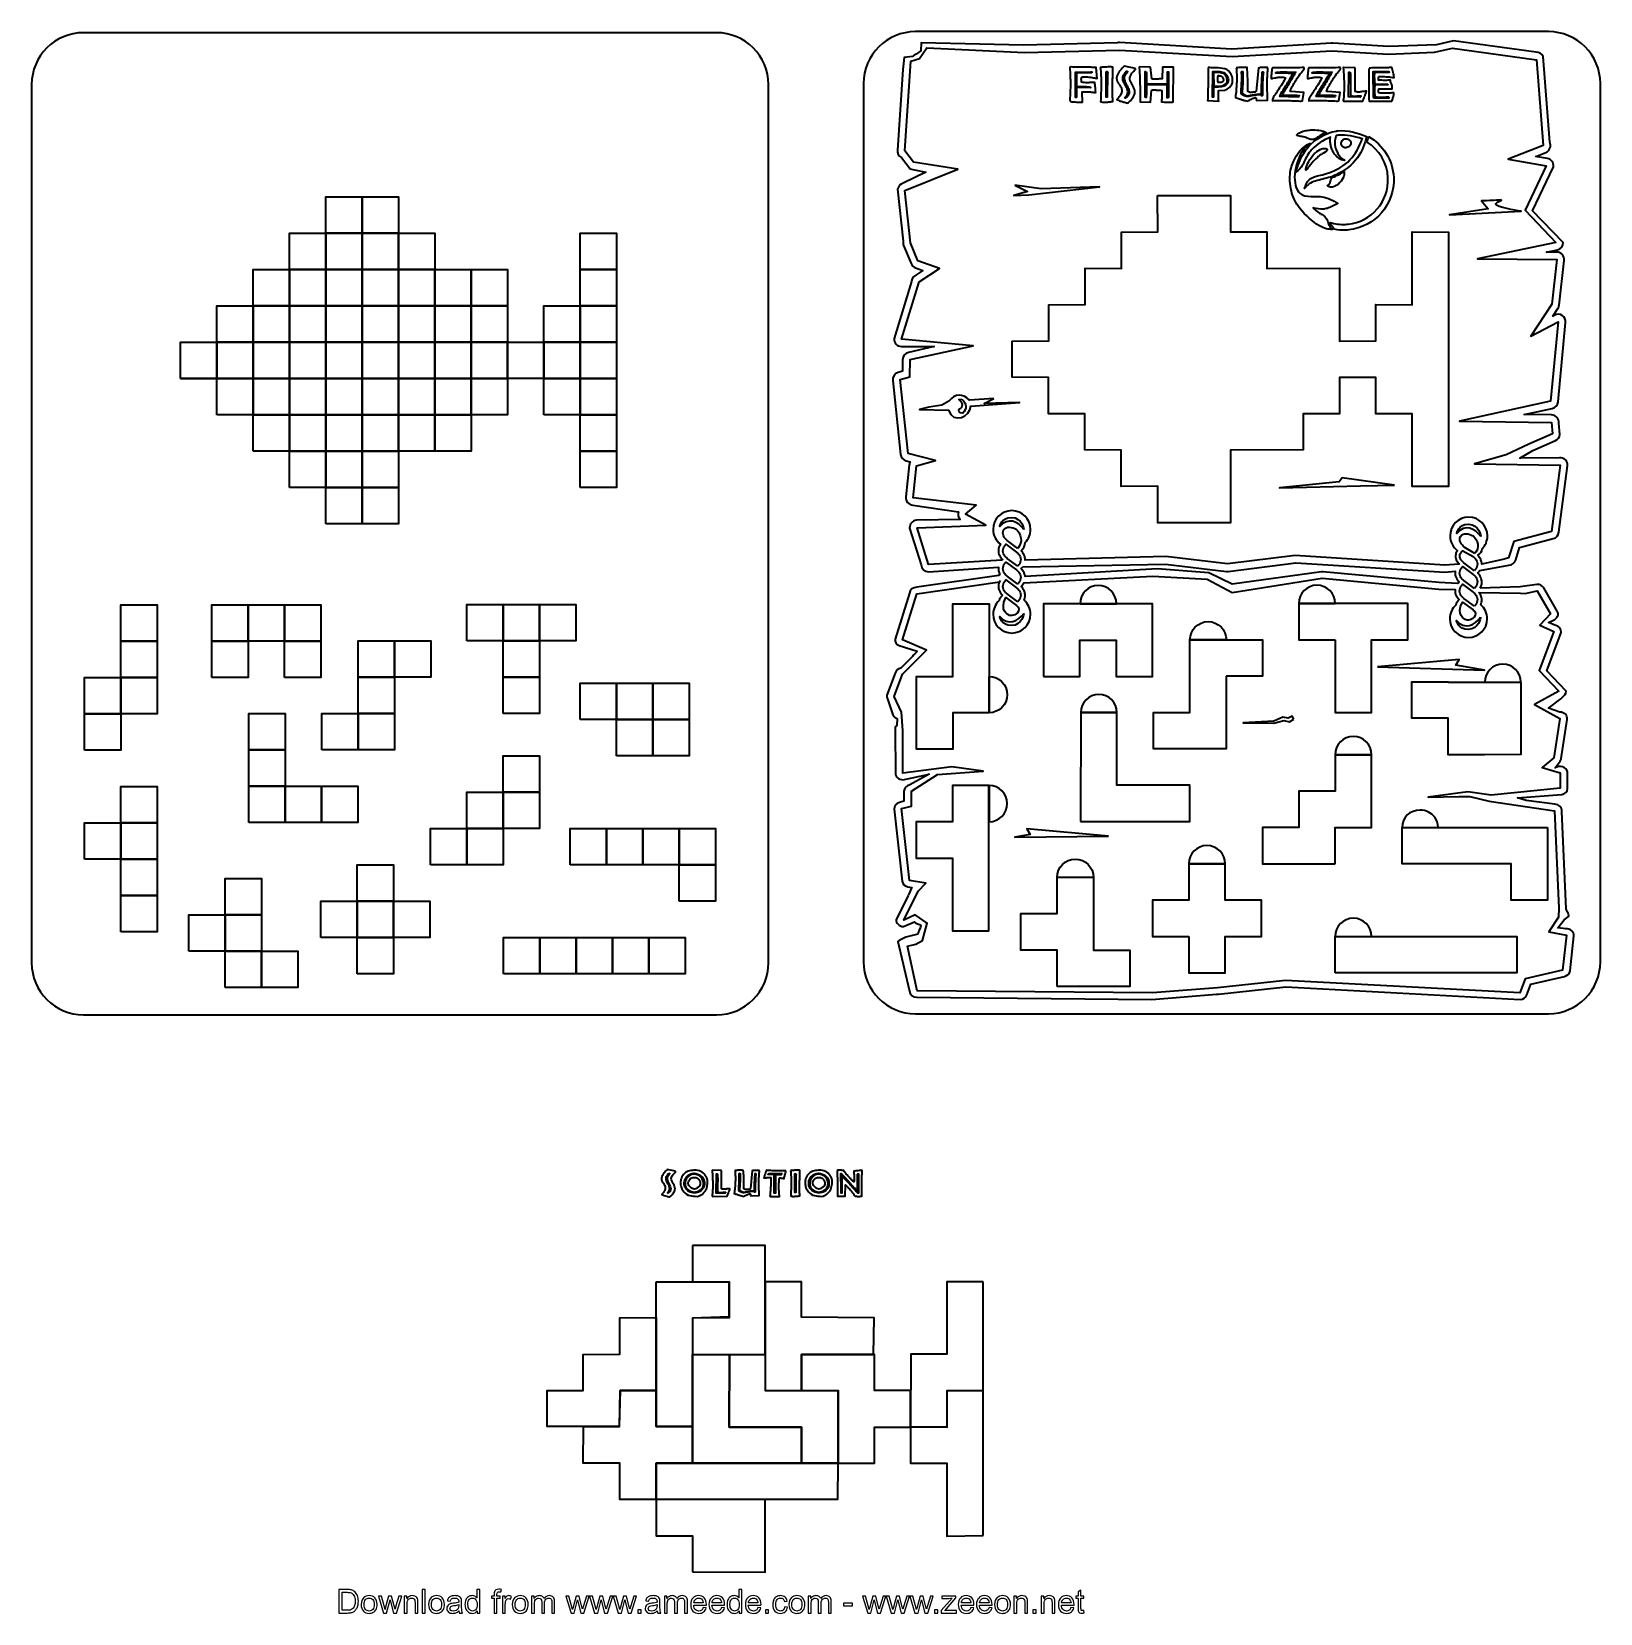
# Model space of a CAD drawing. Header units: centimetres. Extents: x -17 to 23.6, y -21.5 to 19.4.
import ezdxf

# ---------------------------------------------------------------- set-up
doc = ezdxf.new("R2010")
doc.units = ezdxf.units.CM
doc.header["$MEASUREMENT"] = 0
doc.layers.add('Layer 1', color=7, linetype='Continuous')

msp = doc.modelspace()

# ---------------------------------------------------------------- linework, layer by layer
at = {"layer": 'Layer 1', "color": 242, "lineweight": 35}
for points, knots in [([(0.74727, 19.34339), (1.4892, 19.34339), (2.09072, 18.74187), (2.09072, 17.99994), (2.09072, 17.99994), (2.09072, 17.99994), (2.09072, -4.71316), (2.09072, -4.71316), (2.09072, -4.71316), (2.09072, -5.45508), (1.4892, -6.05661), (0.74727, -6.05661), (0.74727, -6.05661), (0.74727, -6.05661), (-15.61583, -6.05661), (-15.61583, -6.05661), (-15.61583, -6.05661), (-16.35775, -6.05661), (-16.95928, -5.45508), (-16.95928, -4.71316), (-16.95928, -4.71316), (-16.95928, -4.71316), (-16.95928, 17.99994), (-16.95928, 17.99994), (-16.95928, 17.99994), (-16.95928, 18.74187), (-16.35775, 19.34339), (-15.61583, 19.34339), (-15.61583, 19.34339), (-15.61583, 19.34339), (0.74727, 19.34339), (0.74727, 19.34339)], [0, 0, 0, 0, 0.11111111, 0.11111111, 0.11111111, 0.11111111, 0.22222222, 0.22222222, 0.22222222, 0.22222222, 0.33333333, 0.33333333, 0.33333333, 0.33333333, 0.44444444, 0.44444444, 0.44444444, 0.44444444, 0.55555556, 0.55555556, 0.55555556, 0.55555556, 0.66666667, 0.66666667, 0.66666667, 0.66666667, 0.77777778, 0.77777778, 0.77777778, 0.77777778, 1, 1, 1, 1]), ([(22.25494, 19.37035), (22.99687, 19.37035), (23.59839, 18.76883), (23.59839, 18.0269), (23.59839, 18.0269), (23.59839, 18.0269), (23.59839, -4.6862), (23.59839, -4.6862), (23.59839, -4.6862), (23.59839, -5.42812), (22.99687, -6.02965), (22.25494, -6.02965), (22.25494, -6.02965), (22.25494, -6.02965), (5.89184, -6.02965), (5.89184, -6.02965), (5.89184, -6.02965), (5.14992, -6.02965), (4.54839, -5.42812), (4.54839, -4.6862), (4.54839, -4.6862), (4.54839, -4.6862), (4.54839, 18.0269), (4.54839, 18.0269), (4.54839, 18.0269), (4.54839, 18.76883), (5.14992, 19.37035), (5.89184, 19.37035), (5.89184, 19.37035), (5.89184, 19.37035), (22.25494, 19.37035), (22.25494, 19.37035)], [0, 0, 0, 0, 0.11111111, 0.11111111, 0.11111111, 0.11111111, 0.22222222, 0.22222222, 0.22222222, 0.22222222, 0.33333333, 0.33333333, 0.33333333, 0.33333333, 0.44444444, 0.44444444, 0.44444444, 0.44444444, 0.55555556, 0.55555556, 0.55555556, 0.55555556, 0.66666667, 0.66666667, 0.66666667, 0.66666667, 0.77777778, 0.77777778, 0.77777778, 0.77777778, 1, 1, 1, 1]), ([(12.1517, 15.12834), (12.1517, 15.12834), (12.15682, 14.1885), (12.15682, 14.1885), (12.15682, 14.1885), (12.15682, 14.1885), (11.21561, 14.18533), (11.21561, 14.18533), (11.21561, 14.18533), (11.21561, 14.18533), (11.2148, 13.24733), (11.2148, 13.24733), (11.2148, 13.24733), (11.2148, 13.24733), (10.27732, 13.24909), (10.27732, 13.24909), (10.27732, 13.24909), (10.27732, 13.24909), (10.2762, 12.30901), (10.2762, 12.30901), (10.2762, 12.30901), (10.2762, 12.30901), (9.33763, 12.30721), (9.33763, 12.30721), (9.33763, 12.30721), (9.33763, 12.30721), (9.33693, 11.37069), (9.33693, 11.37069), (9.33693, 11.37069), (9.33693, 11.37069), (8.3949, 11.36893), (8.3949, 11.36893), (8.3949, 11.36893), (8.3949, 11.36893), (8.39476, 10.4299), (8.39476, 10.4299), (8.39476, 10.4299), (8.39476, 10.4299), (9.33128, 10.42757), (9.33128, 10.42757), (9.33128, 10.42757), (9.33128, 10.42757), (9.33417, 9.48887), (9.33417, 9.48887), (9.33417, 9.48887), (9.33417, 9.48887), (10.27373, 9.48735), (10.27373, 9.48735), (10.27373, 9.48735), (10.27373, 9.48735), (10.27235, 8.55164), (10.27235, 8.55164), (10.27235, 8.55164), (10.27235, 8.55164), (11.21257, 8.54932), (11.21257, 8.54932), (11.21257, 8.54932), (11.21257, 8.54932), (11.21067, 7.60962), (11.21067, 7.60962), (11.21067, 7.60962), (11.21067, 7.60962), (12.15474, 7.61156), (12.15474, 7.61156), (12.15474, 7.61156), (12.15474, 7.61156), (12.15435, 6.67035), (12.15435, 6.67035), (12.15435, 6.67035), (12.15435, 6.67035), (14.03328, 6.67035), (14.03328, 6.67035), (14.03328, 6.67035), (14.03328, 6.67035), (14.03328, 8.54917), (14.03328, 8.54917), (14.03328, 8.54917), (14.03328, 8.54917), (15.91168, 8.55069), (15.91168, 8.55069), (15.91168, 8.55069), (15.91168, 8.55069), (15.91239, 9.48873), (15.91239, 9.48873), (15.91239, 9.48873), (15.91239, 9.48873), (16.8518, 9.48887), (16.8518, 9.48887), (16.8518, 9.48887), (16.8518, 9.48887), (16.85166, 10.42606), (16.85166, 10.42606), (16.85166, 10.42606), (16.85166, 10.42606), (17.79188, 10.42824), (17.79188, 10.42824), (17.79188, 10.42824), (17.79188, 10.42824), (17.79036, 9.48859), (17.79036, 9.48859), (17.79036, 9.48859), (17.79036, 9.48859), (18.73129, 9.48608), (18.73129, 9.48608), (18.73129, 9.48608), (18.73129, 9.48608), (18.732, 7.60934), (18.732, 7.60934), (18.732, 7.60934), (18.732, 7.60934), (19.67028, 7.60853), (19.67028, 7.60853), (19.67028, 7.60853), (19.67028, 7.60853), (19.67127, 14.18646), (19.67127, 14.18646), (19.67127, 14.18646), (19.67127, 14.18646), (18.72977, 14.18836), (18.72977, 14.18836), (18.72977, 14.18836), (18.72977, 14.18836), (18.732, 12.30792), (18.732, 12.30792), (18.732, 12.30792), (18.732, 12.30792), (17.79216, 12.30943), (17.79216, 12.30943), (17.79216, 12.30943), (17.79216, 12.30943), (17.7916, 11.37083), (17.7916, 11.37083), (17.7916, 11.37083), (17.7916, 11.37083), (16.85483, 11.36864), (16.85483, 11.36864), (16.85483, 11.36864), (16.85483, 11.36864), (16.85303, 13.24909), (16.85303, 13.24909), (16.85303, 13.24909), (16.85303, 13.24909), (14.97354, 13.24581), (14.97354, 13.24581), (14.97354, 13.24581), (14.97354, 13.24581), (14.97227, 14.18907), (14.97227, 14.18907), (14.97227, 14.18907), (14.97227, 14.18907), (14.03328, 14.1903), (14.03328, 14.1903), (14.03328, 14.1903), (14.03328, 14.1903), (14.03328, 15.12834), (14.03328, 15.12834), (14.03328, 15.12834), (14.03328, 15.12834), (12.1517, 15.12834), (12.1517, 15.12834)], [0, 0, 0, 0, 0.02439024, 0.02439024, 0.02439024, 0.02439024, 0.04878049, 0.04878049, 0.04878049, 0.04878049, 0.07317073, 0.07317073, 0.07317073, 0.07317073, 0.09756098, 0.09756098, 0.09756098, 0.09756098, 0.12195122, 0.12195122, 0.12195122, 0.12195122, 0.14634146, 0.14634146, 0.14634146, 0.14634146, 0.17073171, 0.17073171, 0.17073171, 0.17073171, 0.19512195, 0.19512195, 0.19512195, 0.19512195, 0.2195122, 0.2195122, 0.2195122, 0.2195122, 0.24390244, 0.24390244, 0.24390244, 0.24390244, 0.26829268, 0.26829268, 0.26829268, 0.26829268, 0.29268293, 0.29268293, 0.29268293, 0.29268293, 0.31707317, 0.31707317, 0.31707317, 0.31707317, 0.34146341, 0.34146341, 0.34146341, 0.34146341, 0.36585366, 0.36585366, 0.36585366, 0.36585366, 0.3902439, 0.3902439, 0.3902439, 0.3902439, 0.41463415, 0.41463415, 0.41463415, 0.41463415, 0.43902439, 0.43902439, 0.43902439, 0.43902439, 0.46341463, 0.46341463, 0.46341463, 0.46341463, 0.48780488, 0.48780488, 0.48780488, 0.48780488, 0.51219512, 0.51219512, 0.51219512, 0.51219512, 0.53658537, 0.53658537, 0.53658537, 0.53658537, 0.56097561, 0.56097561, 0.56097561, 0.56097561, 0.58536585, 0.58536585, 0.58536585, 0.58536585, 0.6097561, 0.6097561, 0.6097561, 0.6097561, 0.63414634, 0.63414634, 0.63414634, 0.63414634, 0.65853659, 0.65853659, 0.65853659, 0.65853659, 0.68292683, 0.68292683, 0.68292683, 0.68292683, 0.70731707, 0.70731707, 0.70731707, 0.70731707, 0.73170732, 0.73170732, 0.73170732, 0.73170732, 0.75609756, 0.75609756, 0.75609756, 0.75609756, 0.7804878, 0.7804878, 0.7804878, 0.7804878, 0.80487805, 0.80487805, 0.80487805, 0.80487805, 0.82926829, 0.82926829, 0.82926829, 0.82926829, 0.85365854, 0.85365854, 0.85365854, 0.85365854, 0.87804878, 0.87804878, 0.87804878, 0.87804878, 0.90243902, 0.90243902, 0.90243902, 0.90243902, 0.92682927, 0.92682927, 0.92682927, 0.92682927, 0.95121951, 0.95121951, 0.95121951, 0.95121951, 1, 1, 1, 1]), ([(10.14556, 4.57464), (10.14556, 4.83397), (10.35614, 5.04454), (10.61546, 5.04454), (10.61546, 5.04454), (10.87482, 5.04454), (11.0854, 4.83397), (11.0854, 4.57464), (11.0854, 4.57464), (11.0854, 4.57464), (10.14556, 4.57464), (10.14556, 4.57464)], [0, 0, 0, 0, 0.25, 0.25, 0.25, 0.25, 0.5, 0.5, 0.5, 0.5, 1, 1, 1, 1]), ([(15.79992, 4.58056), (15.79992, 4.83989), (16.01296, 5.05089), (16.27232, 5.05089), (16.27232, 5.05089), (16.53169, 5.05089), (16.74222, 4.84032), (16.74222, 4.58095), (16.74222, 4.58095), (16.74222, 4.58095), (15.79992, 4.58056), (15.79992, 4.58056)], [0, 0, 0, 0, 0.25, 0.25, 0.25, 0.25, 0.5, 0.5, 0.5, 0.5, 1, 1, 1, 1]), ([(7.79324, 1.7546), (7.79324, 1.7546), (7.79324, 4.57393), (7.79324, 4.57393), (7.79324, 4.57393), (7.79324, 4.57393), (6.85343, 4.57393), (6.85343, 4.57393), (6.85343, 4.57393), (6.85343, 4.57393), (6.85343, 2.69444), (6.85343, 2.69444), (6.85343, 2.69444), (6.85343, 2.69444), (5.9136, 2.69444), (5.9136, 2.69444), (5.9136, 2.69444), (5.9136, 2.69444), (5.9136, 0.8148), (5.9136, 0.8148), (5.9136, 0.8148), (5.9136, 0.8148), (6.85343, 0.8148), (6.85343, 0.8148), (6.85343, 0.8148), (6.85343, 0.8148), (6.85343, 1.7546), (6.85343, 1.7546), (6.85343, 1.7546), (6.85343, 1.7546), (7.79324, 1.7546), (7.79324, 1.7546)], [0, 0, 0, 0, 0.11111111, 0.11111111, 0.11111111, 0.11111111, 0.22222222, 0.22222222, 0.22222222, 0.22222222, 0.33333333, 0.33333333, 0.33333333, 0.33333333, 0.44444444, 0.44444444, 0.44444444, 0.44444444, 0.55555556, 0.55555556, 0.55555556, 0.55555556, 0.66666667, 0.66666667, 0.66666667, 0.66666667, 0.77777778, 0.77777778, 0.77777778, 0.77777778, 1, 1, 1, 1]), ([(9.20312, 2.69444), (9.20312, 2.69444), (9.20312, 4.57393), (9.20312, 4.57393), (9.20312, 4.57393), (9.20312, 4.57393), (12.02245, 4.57393), (12.02245, 4.57393), (12.02245, 4.57393), (12.02245, 4.57393), (12.02245, 2.69444), (12.02245, 2.69444), (12.02245, 2.69444), (12.02245, 2.69444), (11.08265, 2.69444), (11.08265, 2.69444), (11.08265, 2.69444), (11.08265, 2.69444), (11.08265, 3.63413), (11.08265, 3.63413), (11.08265, 3.63413), (11.08265, 3.63413), (10.14295, 3.63413), (10.14295, 3.63413), (10.14295, 3.63413), (10.14295, 3.63413), (10.14295, 2.69444), (10.14295, 2.69444), (10.14295, 2.69444), (10.14295, 2.69444), (9.20312, 2.69444), (9.20312, 2.69444)], [0, 0, 0, 0, 0.11111111, 0.11111111, 0.11111111, 0.11111111, 0.22222222, 0.22222222, 0.22222222, 0.22222222, 0.33333333, 0.33333333, 0.33333333, 0.33333333, 0.44444444, 0.44444444, 0.44444444, 0.44444444, 0.55555556, 0.55555556, 0.55555556, 0.55555556, 0.66666667, 0.66666667, 0.66666667, 0.66666667, 0.77777778, 0.77777778, 0.77777778, 0.77777778, 1, 1, 1, 1]), ([(16.73976, 3.64073), (16.73976, 3.64073), (15.79992, 3.64073), (15.79992, 3.64073), (15.79992, 3.64073), (15.79992, 3.64073), (15.79992, 4.58056), (15.79992, 4.58056), (15.79992, 4.58056), (15.79992, 4.58056), (18.61939, 4.58056), (18.61939, 4.58056), (18.61939, 4.58056), (18.61939, 4.58056), (18.61939, 3.64073), (18.61939, 3.64073), (18.61939, 3.64073), (18.61939, 3.64073), (17.67959, 3.64073), (17.67959, 3.64073), (17.67959, 3.64073), (17.67959, 3.64073), (17.67959, 1.76124), (17.67959, 1.76124), (17.67959, 1.76124), (17.67959, 1.76124), (16.73976, 1.76124), (16.73976, 1.76124), (16.73976, 1.76124), (16.73976, 1.76124), (16.73976, 3.64073), (16.73976, 3.64073)], [0, 0, 0, 0, 0.11111111, 0.11111111, 0.11111111, 0.11111111, 0.22222222, 0.22222222, 0.22222222, 0.22222222, 0.33333333, 0.33333333, 0.33333333, 0.33333333, 0.44444444, 0.44444444, 0.44444444, 0.44444444, 0.55555556, 0.55555556, 0.55555556, 0.55555556, 0.66666667, 0.66666667, 0.66666667, 0.66666667, 0.77777778, 0.77777778, 0.77777778, 0.77777778, 1, 1, 1, 1]), ([(13.92857, 3.64239), (13.92857, 3.90175), (13.718, 4.11229), (13.45864, 4.11229), (13.45864, 4.11229), (13.19931, 4.11229), (12.98874, 3.90175), (12.98874, 3.64239), (12.98874, 3.64239), (12.98874, 3.64239), (13.92857, 3.64239), (13.92857, 3.64239)], [0, 0, 0, 0, 0.25, 0.25, 0.25, 0.25, 0.5, 0.5, 0.5, 0.5, 1, 1, 1, 1]), ([(13.92801, 2.70283), (13.92801, 2.70283), (14.8677, 2.70283), (14.8677, 2.70283), (14.8677, 2.70283), (14.8677, 2.70283), (14.8677, 3.64267), (14.8677, 3.64267), (14.8677, 3.64267), (14.8677, 3.64267), (12.98818, 3.64267), (12.98818, 3.64267), (12.98818, 3.64267), (12.98818, 3.64267), (12.98818, 1.76303), (12.98818, 1.76303), (12.98818, 1.76303), (12.98818, 1.76303), (12.04838, 1.76303), (12.04838, 1.76303), (12.04838, 1.76303), (12.04838, 1.76303), (12.04838, 0.8232), (12.04838, 0.8232), (12.04838, 0.8232), (12.04838, 0.8232), (13.92801, 0.8232), (13.92801, 0.8232), (13.92801, 0.8232), (13.92801, 0.8232), (13.92801, 2.70283), (13.92801, 2.70283)], [0, 0, 0, 0, 0.11111111, 0.11111111, 0.11111111, 0.11111111, 0.22222222, 0.22222222, 0.22222222, 0.22222222, 0.33333333, 0.33333333, 0.33333333, 0.33333333, 0.44444444, 0.44444444, 0.44444444, 0.44444444, 0.55555556, 0.55555556, 0.55555556, 0.55555556, 0.66666667, 0.66666667, 0.66666667, 0.66666667, 0.77777778, 0.77777778, 0.77777778, 0.77777778, 1, 1, 1, 1]), ([(20.61026, 2.5456), (20.61026, 2.80496), (20.81557, 3.01388), (21.07494, 3.01388), (21.07494, 3.01388), (21.33426, 3.01388), (21.54621, 2.80496), (21.54621, 2.5456), (21.54621, 2.5456), (21.54621, 2.5456), (20.61026, 2.5456), (20.61026, 2.5456)], [0, 0, 0, 0, 0.25, 0.25, 0.25, 0.25, 0.5, 0.5, 0.5, 0.5, 1, 1, 1, 1]), ([(7.79324, 1.7546), (8.0526, 1.7546), (8.26332, 1.96271), (8.26332, 2.22203), (8.26332, 2.22203), (8.26332, 2.4814), (8.05274, 2.69197), (7.79338, 2.69197), (7.79338, 2.69197), (7.79338, 2.69197), (7.79324, 1.7546), (7.79324, 1.7546)], [0, 0, 0, 0, 0.25, 0.25, 0.25, 0.25, 0.5, 0.5, 0.5, 0.5, 1, 1, 1, 1]), ([(19.66672, 2.5456), (19.66672, 2.5456), (19.66672, 2.55086), (19.66672, 2.55086), (19.66672, 2.55086), (19.66672, 2.55086), (18.72688, 2.55086), (18.72688, 2.55086), (18.72688, 2.55086), (18.72688, 2.55086), (18.72688, 1.61102), (18.72688, 1.61102), (18.72688, 1.61102), (18.72688, 1.61102), (19.66672, 1.61102), (19.66672, 1.61102), (19.66672, 1.61102), (19.66672, 1.61102), (19.66672, 0.66858), (19.66672, 0.66858), (19.66672, 0.66858), (19.66672, 0.66858), (20.60652, 0.66858), (20.60652, 0.66858), (20.60652, 0.66858), (20.60652, 0.66858), (21.54621, 0.67119), (21.54621, 0.67119), (21.54621, 0.67119), (21.54621, 0.67119), (21.54621, 2.5456), (21.54621, 2.5456), (21.54621, 2.5456), (21.54621, 2.5456), (19.66672, 2.5456), (19.66672, 2.5456)], [0, 0, 0, 0, 0.1, 0.1, 0.1, 0.1, 0.2, 0.2, 0.2, 0.2, 0.3, 0.3, 0.3, 0.3, 0.4, 0.4, 0.4, 0.4, 0.5, 0.5, 0.5, 0.5, 0.6, 0.6, 0.6, 0.6, 0.7, 0.7, 0.7, 0.7, 0.8, 0.8, 0.8, 0.8, 1, 1, 1, 1]), ([(10.16429, 1.7593), (10.16429, 2.01866), (10.37487, 2.2292), (10.63423, 2.2292), (10.63423, 2.2292), (10.89356, 2.2292), (11.10096, 2.02042), (11.10096, 1.76124), (11.10096, 1.76124), (11.10096, 1.76124), (10.16429, 1.7593), (10.16429, 1.7593)], [0, 0, 0, 0, 0.25, 0.25, 0.25, 0.25, 0.5, 0.5, 0.5, 0.5, 1, 1, 1, 1]), ([(10.16116, -1.05824), (10.16116, -1.05824), (10.16429, 1.7593), (10.16429, 1.7593), (10.16429, 1.7593), (10.16429, 1.7593), (11.10096, 1.76124), (11.10096, 1.76124), (11.10096, 1.76124), (11.10096, 1.76124), (11.10096, -0.11844), (11.10096, -0.11844), (11.10096, -0.11844), (11.10096, -0.11844), (12.98059, -0.11844), (12.98059, -0.11844), (12.98059, -0.11844), (12.98059, -0.11844), (12.98059, -1.05824), (12.98059, -1.05824), (12.98059, -1.05824), (12.98059, -1.05824), (10.16116, -1.05824), (10.16116, -1.05824)], [0, 0, 0, 0, 0.14285714, 0.14285714, 0.14285714, 0.14285714, 0.28571429, 0.28571429, 0.28571429, 0.28571429, 0.42857143, 0.42857143, 0.42857143, 0.42857143, 0.57142857, 0.57142857, 0.57142857, 0.57142857, 0.71428571, 0.71428571, 0.71428571, 0.71428571, 1, 1, 1, 1]), ([(16.74155, 0.66844), (16.74155, 0.9278), (16.9528, 1.13946), (17.21216, 1.13946), (17.21216, 1.13946), (17.47149, 1.13946), (17.68125, 0.9278), (17.68125, 0.66844), (17.68125, 0.66844), (17.68125, 0.66844), (16.74155, 0.66844), (16.74155, 0.66844)], [0, 0, 0, 0, 0.25, 0.25, 0.25, 0.25, 0.5, 0.5, 0.5, 0.5, 1, 1, 1, 1]), ([(16.74155, -2.15103), (16.74155, -2.15103), (14.86192, -2.15103), (14.86192, -2.15103), (14.86192, -2.15103), (14.86192, -2.15103), (14.86192, -1.2112), (14.86192, -1.2112), (14.86192, -1.2112), (14.86192, -1.2112), (15.80172, -1.2112), (15.80172, -1.2112), (15.80172, -1.2112), (15.80172, -1.2112), (15.80172, -0.27136), (15.80172, -0.27136), (15.80172, -0.27136), (15.80172, -0.27136), (16.74155, -0.27136), (16.74155, -0.27136), (16.74155, -0.27136), (16.74155, -0.27136), (16.74155, 0.66844), (16.74155, 0.66844), (16.74155, 0.66844), (16.74155, 0.66844), (17.68125, 0.66844), (17.68125, 0.66844), (17.68125, 0.66844), (17.68125, 0.66844), (17.68125, -1.2112), (17.68125, -1.2112), (17.68125, -1.2112), (17.68125, -1.2112), (16.74155, -1.2112), (16.74155, -1.2112), (16.74155, -1.2112), (16.74155, -1.2112), (16.74155, -2.15103), (16.74155, -2.15103)], [0, 0, 0, 0, 0.09090909, 0.09090909, 0.09090909, 0.09090909, 0.18181818, 0.18181818, 0.18181818, 0.18181818, 0.27272727, 0.27272727, 0.27272727, 0.27272727, 0.36363636, 0.36363636, 0.36363636, 0.36363636, 0.45454545, 0.45454545, 0.45454545, 0.45454545, 0.54545455, 0.54545455, 0.54545455, 0.54545455, 0.63636364, 0.63636364, 0.63636364, 0.63636364, 0.72727273, 0.72727273, 0.72727273, 0.72727273, 0.81818182, 0.81818182, 0.81818182, 0.81818182, 1, 1, 1, 1]), ([(7.79214, -0.12503), (7.79214, -0.12503), (7.79214, -3.8842), (7.79214, -3.8842), (7.79214, -3.8842), (7.79214, -3.8842), (6.85235, -3.8842), (6.85235, -3.8842), (6.85235, -3.8842), (6.85235, -3.8842), (6.85235, -2.00467), (6.85235, -2.00467), (6.85235, -2.00467), (6.85235, -2.00467), (5.91251, -2.00467), (5.91251, -2.00467), (5.91251, -2.00467), (5.91251, -2.00467), (5.91251, -1.06487), (5.91251, -1.06487), (5.91251, -1.06487), (5.91251, -1.06487), (6.85235, -1.06487), (6.85235, -1.06487), (6.85235, -1.06487), (6.85235, -1.06487), (6.85235, -0.12503), (6.85235, -0.12503), (6.85235, -0.12503), (6.85235, -0.12503), (7.79214, -0.12503), (7.79214, -0.12503)], [0, 0, 0, 0, 0.11111111, 0.11111111, 0.11111111, 0.11111111, 0.22222222, 0.22222222, 0.22222222, 0.22222222, 0.33333333, 0.33333333, 0.33333333, 0.33333333, 0.44444444, 0.44444444, 0.44444444, 0.44444444, 0.55555556, 0.55555556, 0.55555556, 0.55555556, 0.66666667, 0.66666667, 0.66666667, 0.66666667, 0.77777778, 0.77777778, 0.77777778, 0.77777778, 1, 1, 1, 1]), ([(7.79408, -0.12366), (8.05342, -0.12366), (8.26399, -0.33423), (8.26399, -0.59356), (8.26399, -0.59356), (8.26399, -0.85292), (8.05342, -1.06349), (7.79408, -1.06349), (7.79408, -1.06349), (7.79408, -1.06349), (7.79408, -0.12366), (7.79408, -0.12366)], [0, 0, 0, 0, 0.25, 0.25, 0.25, 0.25, 0.5, 0.5, 0.5, 0.5, 1, 1, 1, 1]), ([(18.47084, -1.2112), (18.47084, -0.95184), (18.67961, -0.76141), (18.93911, -0.76141), (18.93911, -0.76141), (19.09236, -0.76141), (19.22878, -0.83542), (19.31475, -0.94937), (19.31475, -0.94937), (19.3743, -1.02832), (19.40404, -1.10508), (19.40404, -1.2112), (19.40404, -1.2112), (19.40404, -1.2112), (18.47084, -1.2112), (18.47084, -1.2112)], [0, 0, 0, 0, 0.2, 0.2, 0.2, 0.2, 0.4, 0.4, 0.4, 0.4, 0.6, 0.6, 0.6, 0.6, 1, 1, 1, 1]), ([(22.23, -1.2112), (22.23, -1.2112), (18.47084, -1.2112), (18.47084, -1.2112), (18.47084, -1.2112), (18.47084, -1.2112), (18.47084, -2.15103), (18.47084, -2.15103), (18.47084, -2.15103), (18.47084, -2.15103), (21.29017, -2.15103), (21.29017, -2.15103), (21.29017, -2.15103), (21.29017, -2.15103), (21.29017, -3.09083), (21.29017, -3.09083), (21.29017, -3.09083), (21.29017, -3.09083), (22.23, -3.09083), (22.23, -3.09083), (22.23, -3.09083), (22.23, -3.09083), (22.23, -1.2112), (22.23, -1.2112)], [0, 0, 0, 0, 0.14285714, 0.14285714, 0.14285714, 0.14285714, 0.28571429, 0.28571429, 0.28571429, 0.28571429, 0.42857143, 0.42857143, 0.42857143, 0.42857143, 0.57142857, 0.57142857, 0.57142857, 0.57142857, 0.71428571, 0.71428571, 0.71428571, 0.71428571, 1, 1, 1, 1]), ([(10.49241, -2.50257), (10.49241, -2.24322), (10.28198, -2.03264), (10.02265, -2.03264), (10.02265, -2.03264), (9.76329, -2.03264), (9.55272, -2.24322), (9.55272, -2.50257), (9.55272, -2.50257), (9.55272, -2.50257), (10.49241, -2.50257), (10.49241, -2.50257)], [0, 0, 0, 0, 0.25, 0.25, 0.25, 0.25, 0.5, 0.5, 0.5, 0.5, 1, 1, 1, 1]), ([(12.96076, -2.15103), (12.96076, -1.89167), (13.16883, -1.68166), (13.42819, -1.68166), (13.42819, -1.68166), (13.68752, -1.68166), (13.9006, -1.89167), (13.9006, -2.15103), (13.9006, -2.15103), (13.9006, -2.15103), (12.96076, -2.15103), (12.96076, -2.15103)], [0, 0, 0, 0, 0.25, 0.25, 0.25, 0.25, 0.5, 0.5, 0.5, 0.5, 1, 1, 1, 1]), ([(12.96076, -4.03053), (12.96076, -4.03053), (12.02093, -4.03053), (12.02093, -4.03053), (12.02093, -4.03053), (12.02093, -4.03053), (12.02093, -3.09083), (12.02093, -3.09083), (12.02093, -3.09083), (12.02093, -3.09083), (12.96076, -3.09083), (12.96076, -3.09083), (12.96076, -3.09083), (12.96076, -3.09083), (12.96076, -2.15103), (12.96076, -2.15103), (12.96076, -2.15103), (12.96076, -2.15103), (13.9006, -2.15103), (13.9006, -2.15103), (13.9006, -2.15103), (13.9006, -2.15103), (13.9006, -3.09083), (13.9006, -3.09083), (13.9006, -3.09083), (13.9006, -3.09083), (14.84026, -3.09083), (14.84026, -3.09083), (14.84026, -3.09083), (14.84026, -3.09083), (14.84026, -4.03053), (14.84026, -4.03053), (14.84026, -4.03053), (14.84026, -4.03053), (13.9006, -4.03053), (13.9006, -4.03053), (13.9006, -4.03053), (13.9006, -4.03053), (13.9006, -4.97036), (13.9006, -4.97036), (13.9006, -4.97036), (13.9006, -4.97036), (12.96076, -4.97036), (12.96076, -4.97036), (12.96076, -4.97036), (12.96076, -4.97036), (12.96076, -4.03053), (12.96076, -4.03053)], [0, 0, 0, 0, 0.07692308, 0.07692308, 0.07692308, 0.07692308, 0.15384615, 0.15384615, 0.15384615, 0.15384615, 0.23076923, 0.23076923, 0.23076923, 0.23076923, 0.30769231, 0.30769231, 0.30769231, 0.30769231, 0.38461538, 0.38461538, 0.38461538, 0.38461538, 0.46153846, 0.46153846, 0.46153846, 0.46153846, 0.53846154, 0.53846154, 0.53846154, 0.53846154, 0.61538462, 0.61538462, 0.61538462, 0.61538462, 0.69230769, 0.69230769, 0.69230769, 0.69230769, 0.76923077, 0.76923077, 0.76923077, 0.76923077, 0.84615385, 0.84615385, 0.84615385, 0.84615385, 1, 1, 1, 1]), ([(9.55328, -5.32149), (9.55328, -5.32149), (11.43278, -5.32149), (11.43278, -5.32149), (11.43278, -5.32149), (11.43278, -5.32149), (11.43278, -4.38164), (11.43278, -4.38164), (11.43278, -4.38164), (11.43278, -4.38164), (10.49312, -4.38164), (10.49312, -4.38164), (10.49312, -4.38164), (10.49312, -4.38164), (10.49312, -2.50201), (10.49312, -2.50201), (10.49312, -2.50201), (10.49312, -2.50201), (9.55328, -2.50201), (9.55328, -2.50201), (9.55328, -2.50201), (9.55328, -2.50201), (9.55328, -3.44185), (9.55328, -3.44185), (9.55328, -3.44185), (9.55328, -3.44185), (8.61345, -3.44185), (8.61345, -3.44185), (8.61345, -3.44185), (8.61345, -3.44185), (8.61345, -4.38164), (8.61345, -4.38164), (8.61345, -4.38164), (8.61345, -4.38164), (9.55328, -4.38164), (9.55328, -4.38164), (9.55328, -4.38164), (9.55328, -4.38164), (9.55328, -5.32149), (9.55328, -5.32149)], [0, 0, 0, 0, 0.09090909, 0.09090909, 0.09090909, 0.09090909, 0.18181818, 0.18181818, 0.18181818, 0.18181818, 0.27272727, 0.27272727, 0.27272727, 0.27272727, 0.36363636, 0.36363636, 0.36363636, 0.36363636, 0.45454545, 0.45454545, 0.45454545, 0.45454545, 0.54545455, 0.54545455, 0.54545455, 0.54545455, 0.63636364, 0.63636364, 0.63636364, 0.63636364, 0.72727273, 0.72727273, 0.72727273, 0.72727273, 0.81818182, 0.81818182, 0.81818182, 0.81818182, 1, 1, 1, 1]), ([(16.74388, -4.03053), (16.74388, -3.77117), (16.9528, -3.56034), (17.21216, -3.56034), (17.21216, -3.56034), (17.47149, -3.56034), (17.68206, -3.77092), (17.68206, -4.03024), (17.68206, -4.03024), (17.68206, -4.03024), (16.74388, -4.03053), (16.74388, -4.03053)], [0, 0, 0, 0, 0.25, 0.25, 0.25, 0.25, 0.5, 0.5, 0.5, 0.5, 1, 1, 1, 1]), ([(16.74388, -4.97036), (16.74388, -4.97036), (21.44285, -4.97036), (21.44285, -4.97036), (21.44285, -4.97036), (21.44285, -4.97036), (21.44285, -4.03053), (21.44285, -4.03053), (21.44285, -4.03053), (21.44285, -4.03053), (16.74388, -4.03053), (16.74388, -4.03053), (16.74388, -4.03053), (16.74388, -4.03053), (16.74388, -4.97036), (16.74388, -4.97036)], [0, 0, 0, 0, 0.2, 0.2, 0.2, 0.2, 0.4, 0.4, 0.4, 0.4, 0.6, 0.6, 0.6, 0.6, 1, 1, 1, 1])]:
    msp.add_open_spline(points, degree=3, knots=knots, dxfattribs=at)
at = {"layer": 'Layer 1', "color": 143, "lineweight": 35}
for points, knots in [([(20.48858, 4.97797), (20.48858, 4.97797), (21.52459, 5.00707), (21.52459, 5.00707), (21.52459, 5.00707), (21.52459, 5.00707), (21.95977, 5.07431), (21.95977, 5.07431), (21.95977, 5.07431), (22.03431, 5.07597), (22.10335, 5.04027), (22.13697, 4.98238), (22.13697, 4.98238), (22.13697, 4.98238), (22.4852, 4.38403), (22.4852, 4.38403), (22.4852, 4.38403), (22.50975, 4.34188), (22.51265, 4.2928), (22.49321, 4.24871), (22.49321, 4.24871), (22.47363, 4.20461), (22.43366, 4.16961), (22.38296, 4.15254), (22.38296, 4.15254), (22.38296, 4.15254), (22.25618, 4.09232), (22.25618, 4.09232), (22.25618, 4.09232), (22.25618, 4.09232), (22.4254, 4.01901), (22.4254, 4.01901), (22.4254, 4.01901), (22.52778, 4.00303), (22.59724, 3.91949), (22.58235, 3.83021), (22.58235, 3.83021), (22.58235, 3.83021), (22.21346, 2.83513), (22.21346, 2.83513), (22.21346, 2.83513), (22.21346, 2.83513), (22.71754, 2.31506), (22.71754, 2.31506), (22.71754, 2.31506), (22.71853, 2.23512), (22.654, 2.19572), (22.57315, 2.11415), (22.57315, 2.11415), (22.57315, 2.11415), (22.25865, 1.87367), (22.25865, 1.87367), (22.25865, 1.87367), (22.25865, 1.87367), (22.55399, 1.7702), (22.55399, 1.7702), (22.55399, 1.7702), (22.60853, 1.76963), (22.66035, 1.7491), (22.69648, 1.71354), (22.69648, 1.71354), (22.73271, 1.67798), (22.74964, 1.63074), (22.74347, 1.58372), (22.74347, 1.58372), (22.74347, 1.58372), (22.58624, 0.57142), (22.58624, 0.57142), (22.58624, 0.57142), (22.58278, 0.54553), (22.5723, 0.52073), (22.5559, 0.49882), (22.5559, 0.49882), (22.5559, 0.49882), (22.42583, 0.32656), (22.42583, 0.32656), (22.42583, 0.32656), (22.42583, 0.32656), (22.46894, 0.34624), (22.46894, 0.34624), (22.46894, 0.34624), (22.53166, 0.37492), (22.6073, 0.37147), (22.66614, 0.33742), (22.66614, 0.33742), (22.72498, 0.30328), (22.75751, 0.24387), (22.75102, 0.1827), (22.75102, 0.1827), (22.75102, 0.1827), (22.75186, -0.21047), (22.75186, -0.21047), (22.75186, -0.21047), (22.744, -0.28308), (22.68297, -0.34305), (22.60084, -0.35847), (22.60084, -0.35847), (22.60084, -0.35847), (21.45308, -0.44941), (21.45308, -0.44941), (21.45308, -0.44941), (21.45308, -0.44941), (21.68073, -0.51542), (21.68073, -0.51542), (21.68073, -0.51542), (21.68073, -0.51542), (22.41754, -0.61395), (22.41754, -0.61395), (22.41754, -0.61395), (22.47158, -0.61465), (22.5227, -0.6349), (22.55851, -0.6699), (22.55851, -0.6699), (22.59449, -0.70489), (22.61185, -0.75135), (22.60648, -0.79806), (22.60648, -0.79806), (22.60648, -0.79806), (22.71715, -3.3152), (22.71715, -3.3152), (22.71715, -3.3152), (22.71024, -3.37542), (22.83233, -3.49833), (22.76841, -3.52246), (22.76841, -3.52246), (22.76841, -3.52246), (22.66448, -3.60003), (22.66448, -3.60003), (22.66448, -3.60003), (22.66448, -3.60003), (22.4961, -3.8088), (22.4961, -3.8088), (22.4961, -3.8088), (22.4961, -3.8088), (22.70308, -3.83541), (22.70308, -3.83541), (22.70308, -3.83541), (22.76083, -3.8299), (22.81829, -3.8474), (22.8595, -3.88282), (22.8595, -3.88282), (22.90084, -3.9182), (22.92148, -3.96784), (22.91584, -4.01801), (22.91584, -4.01801), (22.91584, -4.01801), (22.81441, -4.92034), (22.81441, -4.92034), (22.81441, -4.92034), (22.80672, -4.98991), (22.74992, -5.04794), (22.67221, -5.06586), (22.67221, -5.06586), (22.67221, -5.06586), (21.80226, -5.26704), (21.80226, -5.26704), (21.80226, -5.26704), (21.80226, -5.26704), (21.69988, -5.54458), (21.69988, -5.54458), (21.69988, -5.54458), (21.67519, -5.61168), (21.60463, -5.65814), (21.52363, -5.66089), (21.52363, -5.66089), (21.52363, -5.66089), (15.47004, -5.33651), (15.47004, -5.33651), (15.47004, -5.33651), (15.47004, -5.33651), (13.72269, -5.52613), (13.72269, -5.52613), (13.72269, -5.52613), (13.7071, -5.52789), (13.6914, -5.52789), (13.6757, -5.52624), (13.6757, -5.52624), (13.6757, -5.52624), (12.00467, -5.66089), (12.00467, -5.66089), (12.00467, -5.66089), (12.00467, -5.66089), (5.92959, -5.60342), (5.92959, -5.60342), (5.92959, -5.60342), (5.82777, -5.60247), (5.74438, -5.53301), (5.73915, -5.44467), (5.73915, -5.44467), (5.73915, -5.44467), (5.43474, -4.15993), (5.43474, -4.15993), (5.43474, -4.15993), (5.43323, -4.14148), (5.64698, -4.05025), (5.63897, -4.04747), (5.63897, -4.04747), (5.63897, -4.04747), (5.95439, -3.97486), (5.95439, -3.97486), (5.95439, -3.97486), (5.93029, -3.95448), (6.03888, -3.77931), (6.02963, -3.7501), (6.02963, -3.7501), (6.01986, -3.71896), (5.85917, -3.68202), (5.8695, -3.65252), (5.8695, -3.65252), (5.8695, -3.65252), (5.58013, -3.77533), (5.58013, -3.77533), (5.58013, -3.77533), (5.52665, -3.77368), (5.47651, -3.75272), (5.44148, -3.71771), (5.44148, -3.71771), (5.40648, -3.68259), (5.38984, -3.63655), (5.39548, -3.59037), (5.39548, -3.59037), (5.39548, -3.59037), (5.69852, -2.97893), (5.69852, -2.97893), (5.69852, -2.97893), (5.69852, -2.97893), (5.78092, -2.78946), (5.79539, -2.76878), (5.79539, -2.76878), (5.79539, -2.76878), (5.69065, -2.74592), (5.69065, -2.74592), (5.69065, -2.74592), (5.61222, -2.72885), (5.55451, -2.6711), (5.54594, -2.60135), (5.54594, -2.60135), (5.54594, -2.60135), (5.34049, -0.74169), (5.34049, -0.74169), (5.34049, -0.74169), (5.33057, -0.66069), (5.38941, -0.5853), (5.47979, -0.56297), (5.47979, -0.56297), (5.47979, -0.56297), (5.59254, -0.53528), (5.59254, -0.53528), (5.59254, -0.53528), (5.59254, -0.53528), (5.5942, -0.27373), (5.5942, -0.27373), (5.5942, -0.27373), (5.59458, -0.19587), (5.65675, -0.12863), (5.74424, -0.11138), (5.74424, -0.11138), (5.74424, -0.11138), (6.2493, 0.16809), (6.2493, 0.16809), (6.2493, 0.16809), (6.2493, 0.16809), (5.56552, 0.02091), (5.56552, 0.02091), (5.56552, 0.02091), (5.51274, 0.02091), (5.46229, 0.03964), (5.42592, 0.07284), (5.42592, 0.07284), (5.38956, 0.10607), (5.3704, 0.1507), (5.37301, 0.19645), (5.37301, 0.19645), (5.37301, 0.19645), (5.36941, 1.30329), (5.36941, 1.30329), (5.36941, 1.30329), (5.37244, 1.35663), (5.35399, 1.39495), (5.40526, 1.4243), (5.40526, 1.4243), (5.40526, 1.4243), (5.41862, 1.60249), (5.41862, 1.60249), (5.41862, 1.60249), (5.36665, 1.61833), (5.32493, 1.65265), (5.30397, 1.69689), (5.30397, 1.69689), (5.30397, 1.69689), (5.1641, 2.11084), (5.1641, 2.11084), (5.1641, 2.11084), (5.14963, 2.14157), (5.14592, 2.17547), (5.15361, 2.20799), (5.15361, 2.20799), (5.15361, 2.20799), (5.36955, 2.78235), (5.36955, 2.78235), (5.36955, 2.78235), (5.38472, 2.84631), (5.44124, 2.89672), (5.51455, 2.91161), (5.51455, 2.91161), (5.51455, 2.91161), (5.81563, 3.21024), (5.81563, 3.21024), (5.81563, 3.21024), (5.79207, 3.21232), (5.95523, 3.33604), (5.934, 3.34528), (5.934, 3.34528), (5.934, 3.34528), (5.46907, 3.49094), (5.46907, 3.49094), (5.46907, 3.49094), (5.39795, 3.52209), (5.35607, 3.5881), (5.36391, 3.65699), (5.36391, 3.65699), (5.36391, 3.65699), (5.73641, 4.84857), (5.73641, 4.84857), (5.73641, 4.84857), (5.74618, 4.93373), (5.8283, 4.99878), (5.92683, 4.99949), (5.92683, 4.99949), (5.92683, 4.99949), (8.04738, 5.30803), (8.04738, 5.30803), (8.04738, 5.30803), (8.04738, 5.30803), (8.07246, 5.34687), (8.07246, 5.34687), (8.07246, 5.34687), (8.06915, 5.35294), (8.06611, 5.359), (8.06321, 5.36521), (8.06321, 5.36521), (8.06321, 5.36521), (8.06308, 5.36521), (8.06308, 5.36521), (8.06308, 5.36521), (8.06308, 5.36521), (8.06213, 5.36715), (8.06213, 5.36715), (8.06213, 5.36715), (8.06213, 5.36715), (8.06047, 5.37086), (8.06047, 5.37086), (8.06047, 5.37086), (8.06047, 5.37086), (8.06072, 5.37086), (8.06072, 5.37086), (8.06072, 5.37086), (8.04421, 5.40822), (8.03567, 5.44706), (8.03567, 5.48646), (8.03567, 5.48646), (8.03567, 5.49708), (8.03621, 5.50756), (8.03729, 5.51804), (8.03729, 5.51804), (8.03729, 5.51804), (6.22958, 5.39883), (6.22958, 5.39883), (6.22958, 5.39883), (6.12777, 5.39993), (6.04424, 5.48001), (6.03901, 5.58171), (6.03901, 5.58171), (6.03901, 5.58171), (5.73972, 6.53019), (5.73972, 6.53019), (5.73972, 6.53019), (5.73433, 6.6337), (5.81165, 6.72284), (5.9147, 6.73223), (5.9147, 6.73223), (5.9147, 6.73223), (7.0494, 6.75622), (7.0494, 6.75622), (7.0494, 6.75622), (7.02527, 6.77964), (7.00736, 6.80952), (6.99811, 6.84328), (6.99811, 6.84328), (6.98835, 6.87912), (6.98929, 6.91606), (6.99963, 6.9501), (6.99963, 6.9501), (6.99963, 6.9501), (5.82664, 7.12303), (5.82664, 7.12303), (5.82664, 7.12303), (5.7732, 7.12512), (5.72303, 7.14907), (5.68804, 7.18946), (5.68804, 7.18946), (5.65301, 7.22982), (5.63635, 7.28302), (5.642, 7.33622), (5.642, 7.33622), (5.642, 7.33622), (5.73006, 8.16373), (5.73006, 8.16373), (5.73006, 8.16373), (5.73309, 8.19266), (5.74261, 8.21982), (5.75708, 8.24367), (5.75708, 8.24367), (5.75708, 8.24367), (5.65234, 8.26999), (5.65234, 8.26999), (5.65234, 8.26999), (5.57391, 8.28967), (5.5162, 8.35624), (5.50763, 8.43657), (5.50763, 8.43657), (5.50763, 8.43657), (5.30478, 10.34876), (5.30478, 10.34876), (5.30478, 10.34876), (5.29487, 10.44218), (5.35371, 10.52914), (5.44413, 10.55475), (5.44413, 10.55475), (5.44413, 10.55475), (5.55684, 10.58661), (5.55684, 10.58661), (5.55684, 10.58661), (5.55684, 10.58661), (5.55849, 10.88813), (5.55849, 10.88813), (5.55849, 10.88813), (5.55892, 10.9777), (5.62104, 11.05513), (5.70857, 11.0751), (5.70857, 11.0751), (5.70857, 11.0751), (6.37761, 11.22739), (6.37761, 11.22739), (6.37761, 11.22739), (6.37761, 11.22739), (5.52981, 11.22739), (5.52981, 11.22739), (5.52981, 11.22739), (5.47704, 11.22739), (5.42663, 11.24902), (5.39022, 11.28733), (5.39022, 11.28733), (5.35385, 11.3255), (5.3347, 11.37704), (5.3373, 11.42968), (5.3373, 11.42968), (5.3373, 11.42968), (5.79069, 12.90556), (5.79069, 12.90556), (5.79069, 12.90556), (5.79374, 12.96701), (5.82583, 13.02324), (5.8771, 13.05714), (5.8771, 13.05714), (5.8771, 13.05714), (6.08505, 13.19427), (6.08505, 13.19427), (6.08505, 13.19427), (6.08505, 13.19427), (5.89046, 13.26246), (5.89046, 13.26246), (5.89046, 13.26246), (5.83849, 13.28066), (5.79677, 13.32021), (5.77581, 13.37119), (5.77581, 13.37119), (5.77581, 13.37119), (5.58538, 13.83587), (5.58538, 13.83587), (5.58538, 13.83587), (5.57074, 13.87129), (5.56717, 13.9103), (5.5749, 13.94777), (5.5749, 13.94777), (5.5749, 13.94777), (5.43061, 15.29961), (5.43061, 15.29961), (5.43061, 15.29961), (5.44578, 15.3732), (5.50227, 15.43137), (5.57558, 15.44859), (5.57558, 15.44859), (5.57558, 15.44859), (6.15599, 15.73702), (6.15599, 15.73702), (6.15599, 15.73702), (6.15599, 15.73702), (5.81963, 15.80648), (5.81963, 15.80648), (5.81963, 15.80648), (5.79607, 15.80881), (5.7732, 15.81541), (5.75211, 15.82617), (5.75211, 15.82617), (5.75211, 15.82617), (5.5301, 16.11598), (5.5301, 16.11598), (5.5301, 16.11598), (5.45887, 16.15182), (5.41711, 16.22788), (5.42497, 16.30725), (5.42497, 16.30725), (5.42497, 16.30725), (5.56661, 18.38945), (5.56661, 18.38945), (5.56661, 18.38945), (5.56661, 18.38945), (5.59915, 18.69993), (5.59915, 18.69993), (5.59915, 18.69993), (5.59915, 18.69993), (5.81176, 18.72942), (5.81176, 18.72942), (5.81176, 18.72942), (5.87325, 18.76622), (5.94229, 18.80838), (6.02787, 18.87025), (6.02787, 18.87025), (6.02787, 18.87025), (6.03707, 19.08139), (6.03707, 19.08139), (6.03707, 19.08139), (6.03707, 19.08139), (8.68252, 19.0242), (8.68252, 19.0242), (8.68252, 19.0242), (8.68252, 19.0242), (11.11503, 19.08139), (11.11503, 19.08139), (11.11503, 19.08139), (11.13239, 19.08619), (11.15045, 19.08841), (11.16848, 19.08813), (11.16848, 19.08813), (11.16848, 19.08813), (14.07339, 18.91809), (14.07339, 18.91809), (14.07339, 18.91809), (14.07339, 18.91809), (16.64592, 19.06968), (16.64592, 19.06968), (16.64592, 19.06968), (16.65791, 19.07035), (16.66991, 19.06992), (16.68176, 19.06841), (16.68176, 19.06841), (16.68176, 19.06841), (18.13171, 18.98409), (18.13171, 18.98409), (18.13171, 18.98409), (18.13171, 18.98409), (19.36245, 19.02833), (19.36245, 19.02833), (19.36245, 19.02833), (19.36245, 19.02833), (19.79901, 19.13208), (19.79901, 19.13208), (19.79901, 19.13208), (19.79901, 19.13208), (21.94048, 18.83663), (21.94048, 18.83663), (21.94048, 18.83663), (22.01502, 18.83871), (22.08406, 18.79751), (22.11768, 18.7308), (22.11768, 18.7308), (22.11768, 18.7308), (22.28814, 16.51214), (22.28814, 16.51214), (22.28814, 16.51214), (22.31269, 16.46364), (22.31558, 16.40688), (22.29615, 16.35618), (22.29615, 16.35618), (22.27657, 16.30531), (22.2366, 16.2652), (22.1859, 16.24552), (22.1859, 16.24552), (22.1859, 16.24552), (21.92792, 16.14519), (21.92792, 16.14519), (21.92792, 16.14519), (21.92792, 16.14519), (22.22834, 16.09146), (22.22834, 16.09146), (22.22834, 16.09146), (22.33072, 16.07311), (22.40018, 15.97705), (22.38529, 15.87415), (22.38529, 15.87415), (22.38529, 15.87415), (21.8447, 14.73781), (21.8447, 14.73781), (21.8447, 14.73781), (21.8447, 14.73781), (22.6412, 13.91951), (22.6412, 13.91951), (22.6412, 13.91951), (22.64219, 13.82747), (22.5778, 13.74739), (22.48756, 13.72866), (22.48756, 13.72866), (22.48756, 13.72866), (22.20739, 13.67066), (22.20739, 13.67066), (22.20739, 13.67066), (22.20739, 13.67066), (22.47462, 13.66777), (22.47462, 13.66777), (22.47462, 13.66777), (22.5293, 13.66706), (22.58098, 13.64336), (22.61724, 13.60243), (22.61724, 13.60243), (22.65333, 13.56151), (22.67041, 13.50708), (22.66423, 13.45293), (22.66423, 13.45293), (22.66423, 13.45293), (22.53152, 12.29701), (22.53152, 12.29701), (22.53152, 12.29701), (22.52806, 12.2671), (22.51773, 12.23859), (22.50118, 12.21337), (22.50118, 12.21337), (22.50118, 12.21337), (22.37125, 12.01479), (22.37125, 12.01479), (22.37125, 12.01479), (22.37125, 12.01479), (22.4144, 12.03769), (22.4144, 12.03769), (22.4144, 12.03769), (22.47694, 12.0706), (22.55258, 12.06676), (22.61142, 12.02735), (22.61142, 12.02735), (22.67041, 11.98805), (22.70293, 11.91972), (22.69648, 11.84916), (22.69648, 11.84916), (22.69648, 11.84916), (22.50548, 9.79462), (22.50548, 9.79462), (22.50548, 9.79462), (22.49762, 9.71098), (22.43655, 9.64194), (22.35443, 9.62405), (22.35443, 9.62405), (22.35443, 9.62405), (21.63084, 9.46668), (21.63084, 9.46668), (21.63084, 9.46668), (21.63084, 9.46668), (22.33527, 9.45564), (22.33527, 9.45564), (22.33527, 9.45564), (22.38931, 9.45497), (22.44043, 9.43154), (22.47624, 9.39115), (22.47624, 9.39115), (22.51222, 9.35076), (22.52958, 9.29731), (22.52422, 9.24355), (22.52422, 9.24355), (22.52422, 9.24355), (22.55233, 8.94922), (22.55233, 8.94922), (22.55233, 8.94922), (22.54528, 8.87976), (22.50132, 8.81954), (22.4374, 8.79171), (22.4374, 8.79171), (22.4374, 8.79171), (21.85433, 8.5376), (21.85433, 8.5376), (21.85433, 8.5376), (21.85433, 8.5376), (21.52018, 8.33543), (21.52018, 8.33543), (21.52018, 8.33543), (21.52018, 8.33543), (22.53826, 8.34989), (22.53826, 8.34989), (22.53826, 8.34989), (22.59587, 8.3561), (22.65333, 8.33599), (22.69468, 8.29521), (22.69468, 8.29521), (22.73588, 8.25439), (22.75656, 8.19721), (22.75091, 8.13935), (22.75091, 8.13935), (22.75091, 8.13935), (22.52422, 6.42573), (22.52422, 6.42573), (22.52422, 6.42573), (22.51635, 6.34569), (22.45973, 6.27884), (22.38187, 6.25802), (22.38187, 6.25802), (22.38187, 6.25802), (21.51189, 6.02639), (21.51189, 6.02639), (21.51189, 6.02639), (21.51189, 6.02639), (21.40965, 5.70656), (21.40965, 5.70656), (21.40965, 5.70656), (21.38499, 5.62923), (21.31444, 5.57579), (21.2334, 5.57261), (21.2334, 5.57261), (21.2334, 5.57261), (20.48431, 5.43231), (20.48431, 5.43231), (20.48431, 5.43231), (20.46858, 5.40861), (20.44928, 5.38603), (20.42699, 5.36521), (20.42699, 5.36521), (20.46294, 5.33173), (20.49049, 5.29438), (20.50912, 5.25402), (20.50912, 5.25402), (20.50912, 5.25402), (20.51077, 5.25028), (20.51077, 5.25028), (20.51077, 5.25028), (20.51077, 5.25028), (20.51021, 5.25028), (20.51021, 5.25028), (20.51021, 5.25028), (20.52675, 5.21281), (20.53543, 5.17394), (20.53543, 5.13467), (20.53543, 5.13467), (20.53543, 5.08024), (20.51917, 5.02662), (20.48858, 4.97797)], [0, 0, 0, 0, 0.00529101, 0.00529101, 0.00529101, 0.00529101, 0.01058201, 0.01058201, 0.01058201, 0.01058201, 0.01587302, 0.01587302, 0.01587302, 0.01587302, 0.02116402, 0.02116402, 0.02116402, 0.02116402, 0.02645503, 0.02645503, 0.02645503, 0.02645503, 0.03174603, 0.03174603, 0.03174603, 0.03174603, 0.03703704, 0.03703704, 0.03703704, 0.03703704, 0.04232804, 0.04232804, 0.04232804, 0.04232804, 0.04761905, 0.04761905, 0.04761905, 0.04761905, 0.05291005, 0.05291005, 0.05291005, 0.05291005, 0.05820106, 0.05820106, 0.05820106, 0.05820106, 0.06349206, 0.06349206, 0.06349206, 0.06349206, 0.06878307, 0.06878307, 0.06878307, 0.06878307, 0.07407407, 0.07407407, 0.07407407, 0.07407407, 0.07936508, 0.07936508, 0.07936508, 0.07936508, 0.08465608, 0.08465608, 0.08465608, 0.08465608, 0.08994709, 0.08994709, 0.08994709, 0.08994709, 0.0952381, 0.0952381, 0.0952381, 0.0952381, 0.1005291, 0.1005291, 0.1005291, 0.1005291, 0.10582011, 0.10582011, 0.10582011, 0.10582011, 0.11111111, 0.11111111, 0.11111111, 0.11111111, 0.11640212, 0.11640212, 0.11640212, 0.11640212, 0.12169312, 0.12169312, 0.12169312, 0.12169312, 0.12698413, 0.12698413, 0.12698413, 0.12698413, 0.13227513, 0.13227513, 0.13227513, 0.13227513, 0.13756614, 0.13756614, 0.13756614, 0.13756614, 0.14285714, 0.14285714, 0.14285714, 0.14285714, 0.14814815, 0.14814815, 0.14814815, 0.14814815, 0.15343915, 0.15343915, 0.15343915, 0.15343915, 0.15873016, 0.15873016, 0.15873016, 0.15873016, 0.16402116, 0.16402116, 0.16402116, 0.16402116, 0.16931217, 0.16931217, 0.16931217, 0.16931217, 0.17460317, 0.17460317, 0.17460317, 0.17460317, 0.17989418, 0.17989418, 0.17989418, 0.17989418, 0.18518519, 0.18518519, 0.18518519, 0.18518519, 0.19047619, 0.19047619, 0.19047619, 0.19047619, 0.1957672, 0.1957672, 0.1957672, 0.1957672, 0.2010582, 0.2010582, 0.2010582, 0.2010582, 0.20634921, 0.20634921, 0.20634921, 0.20634921, 0.21164021, 0.21164021, 0.21164021, 0.21164021, 0.21693122, 0.21693122, 0.21693122, 0.21693122, 0.22222222, 0.22222222, 0.22222222, 0.22222222, 0.22751323, 0.22751323, 0.22751323, 0.22751323, 0.23280423, 0.23280423, 0.23280423, 0.23280423, 0.23809524, 0.23809524, 0.23809524, 0.23809524, 0.24338624, 0.24338624, 0.24338624, 0.24338624, 0.24867725, 0.24867725, 0.24867725, 0.24867725, 0.25396825, 0.25396825, 0.25396825, 0.25396825, 0.25925926, 0.25925926, 0.25925926, 0.25925926, 0.26455026, 0.26455026, 0.26455026, 0.26455026, 0.26984127, 0.26984127, 0.26984127, 0.26984127, 0.27513228, 0.27513228, 0.27513228, 0.27513228, 0.28042328, 0.28042328, 0.28042328, 0.28042328, 0.28571429, 0.28571429, 0.28571429, 0.28571429, 0.29100529, 0.29100529, 0.29100529, 0.29100529, 0.2962963, 0.2962963, 0.2962963, 0.2962963, 0.3015873, 0.3015873, 0.3015873, 0.3015873, 0.30687831, 0.30687831, 0.30687831, 0.30687831, 0.31216931, 0.31216931, 0.31216931, 0.31216931, 0.31746032, 0.31746032, 0.31746032, 0.31746032, 0.32275132, 0.32275132, 0.32275132, 0.32275132, 0.32804233, 0.32804233, 0.32804233, 0.32804233, 0.33333333, 0.33333333, 0.33333333, 0.33333333, 0.33862434, 0.33862434, 0.33862434, 0.33862434, 0.34391534, 0.34391534, 0.34391534, 0.34391534, 0.34920635, 0.34920635, 0.34920635, 0.34920635, 0.35449735, 0.35449735, 0.35449735, 0.35449735, 0.35978836, 0.35978836, 0.35978836, 0.35978836, 0.36507937, 0.36507937, 0.36507937, 0.36507937, 0.37037037, 0.37037037, 0.37037037, 0.37037037, 0.37566138, 0.37566138, 0.37566138, 0.37566138, 0.38095238, 0.38095238, 0.38095238, 0.38095238, 0.38624339, 0.38624339, 0.38624339, 0.38624339, 0.39153439, 0.39153439, 0.39153439, 0.39153439, 0.3968254, 0.3968254, 0.3968254, 0.3968254, 0.4021164, 0.4021164, 0.4021164, 0.4021164, 0.40740741, 0.40740741, 0.40740741, 0.40740741, 0.41269841, 0.41269841, 0.41269841, 0.41269841, 0.41798942, 0.41798942, 0.41798942, 0.41798942, 0.42328042, 0.42328042, 0.42328042, 0.42328042, 0.42857143, 0.42857143, 0.42857143, 0.42857143, 0.43386243, 0.43386243, 0.43386243, 0.43386243, 0.43915344, 0.43915344, 0.43915344, 0.43915344, 0.44444444, 0.44444444, 0.44444444, 0.44444444, 0.44973545, 0.44973545, 0.44973545, 0.44973545, 0.45502646, 0.45502646, 0.45502646, 0.45502646, 0.46031746, 0.46031746, 0.46031746, 0.46031746, 0.46560847, 0.46560847, 0.46560847, 0.46560847, 0.47089947, 0.47089947, 0.47089947, 0.47089947, 0.47619048, 0.47619048, 0.47619048, 0.47619048, 0.48148148, 0.48148148, 0.48148148, 0.48148148, 0.48677249, 0.48677249, 0.48677249, 0.48677249, 0.49206349, 0.49206349, 0.49206349, 0.49206349, 0.4973545, 0.4973545, 0.4973545, 0.4973545, 0.5026455, 0.5026455, 0.5026455, 0.5026455, 0.50793651, 0.50793651, 0.50793651, 0.50793651, 0.51322751, 0.51322751, 0.51322751, 0.51322751, 0.51851852, 0.51851852, 0.51851852, 0.51851852, 0.52380952, 0.52380952, 0.52380952, 0.52380952, 0.52910053, 0.52910053, 0.52910053, 0.52910053, 0.53439153, 0.53439153, 0.53439153, 0.53439153, 0.53968254, 0.53968254, 0.53968254, 0.53968254, 0.54497354, 0.54497354, 0.54497354, 0.54497354, 0.55026455, 0.55026455, 0.55026455, 0.55026455, 0.55555556, 0.55555556, 0.55555556, 0.55555556, 0.56084656, 0.56084656, 0.56084656, 0.56084656, 0.56613757, 0.56613757, 0.56613757, 0.56613757, 0.57142857, 0.57142857, 0.57142857, 0.57142857, 0.57671958, 0.57671958, 0.57671958, 0.57671958, 0.58201058, 0.58201058, 0.58201058, 0.58201058, 0.58730159, 0.58730159, 0.58730159, 0.58730159, 0.59259259, 0.59259259, 0.59259259, 0.59259259, 0.5978836, 0.5978836, 0.5978836, 0.5978836, 0.6031746, 0.6031746, 0.6031746, 0.6031746, 0.60846561, 0.60846561, 0.60846561, 0.60846561, 0.61375661, 0.61375661, 0.61375661, 0.61375661, 0.61904762, 0.61904762, 0.61904762, 0.61904762, 0.62433862, 0.62433862, 0.62433862, 0.62433862, 0.62962963, 0.62962963, 0.62962963, 0.62962963, 0.63492063, 0.63492063, 0.63492063, 0.63492063, 0.64021164, 0.64021164, 0.64021164, 0.64021164, 0.64550265, 0.64550265, 0.64550265, 0.64550265, 0.65079365, 0.65079365, 0.65079365, 0.65079365, 0.65608466, 0.65608466, 0.65608466, 0.65608466, 0.66137566, 0.66137566, 0.66137566, 0.66137566, 0.66666667, 0.66666667, 0.66666667, 0.66666667, 0.67195767, 0.67195767, 0.67195767, 0.67195767, 0.67724868, 0.67724868, 0.67724868, 0.67724868, 0.68253968, 0.68253968, 0.68253968, 0.68253968, 0.68783069, 0.68783069, 0.68783069, 0.68783069, 0.69312169, 0.69312169, 0.69312169, 0.69312169, 0.6984127, 0.6984127, 0.6984127, 0.6984127, 0.7037037, 0.7037037, 0.7037037, 0.7037037, 0.70899471, 0.70899471, 0.70899471, 0.70899471, 0.71428571, 0.71428571, 0.71428571, 0.71428571, 0.71957672, 0.71957672, 0.71957672, 0.71957672, 0.72486772, 0.72486772, 0.72486772, 0.72486772, 0.73015873, 0.73015873, 0.73015873, 0.73015873, 0.73544974, 0.73544974, 0.73544974, 0.73544974, 0.74074074, 0.74074074, 0.74074074, 0.74074074, 0.74603175, 0.74603175, 0.74603175, 0.74603175, 0.75132275, 0.75132275, 0.75132275, 0.75132275, 0.75661376, 0.75661376, 0.75661376, 0.75661376, 0.76190476, 0.76190476, 0.76190476, 0.76190476, 0.76719577, 0.76719577, 0.76719577, 0.76719577, 0.77248677, 0.77248677, 0.77248677, 0.77248677, 0.77777778, 0.77777778, 0.77777778, 0.77777778, 0.78306878, 0.78306878, 0.78306878, 0.78306878, 0.78835979, 0.78835979, 0.78835979, 0.78835979, 0.79365079, 0.79365079, 0.79365079, 0.79365079, 0.7989418, 0.7989418, 0.7989418, 0.7989418, 0.8042328, 0.8042328, 0.8042328, 0.8042328, 0.80952381, 0.80952381, 0.80952381, 0.80952381, 0.81481481, 0.81481481, 0.81481481, 0.81481481, 0.82010582, 0.82010582, 0.82010582, 0.82010582, 0.82539683, 0.82539683, 0.82539683, 0.82539683, 0.83068783, 0.83068783, 0.83068783, 0.83068783, 0.83597884, 0.83597884, 0.83597884, 0.83597884, 0.84126984, 0.84126984, 0.84126984, 0.84126984, 0.84656085, 0.84656085, 0.84656085, 0.84656085, 0.85185185, 0.85185185, 0.85185185, 0.85185185, 0.85714286, 0.85714286, 0.85714286, 0.85714286, 0.86243386, 0.86243386, 0.86243386, 0.86243386, 0.86772487, 0.86772487, 0.86772487, 0.86772487, 0.87301587, 0.87301587, 0.87301587, 0.87301587, 0.87830688, 0.87830688, 0.87830688, 0.87830688, 0.88359788, 0.88359788, 0.88359788, 0.88359788, 0.88888889, 0.88888889, 0.88888889, 0.88888889, 0.89417989, 0.89417989, 0.89417989, 0.89417989, 0.8994709, 0.8994709, 0.8994709, 0.8994709, 0.9047619, 0.9047619, 0.9047619, 0.9047619, 0.91005291, 0.91005291, 0.91005291, 0.91005291, 0.91534392, 0.91534392, 0.91534392, 0.91534392, 0.92063492, 0.92063492, 0.92063492, 0.92063492, 0.92592593, 0.92592593, 0.92592593, 0.92592593, 0.93121693, 0.93121693, 0.93121693, 0.93121693, 0.93650794, 0.93650794, 0.93650794, 0.93650794, 0.94179894, 0.94179894, 0.94179894, 0.94179894, 0.94708995, 0.94708995, 0.94708995, 0.94708995, 0.95238095, 0.95238095, 0.95238095, 0.95238095, 0.95767196, 0.95767196, 0.95767196, 0.95767196, 0.96296296, 0.96296296, 0.96296296, 0.96296296, 0.96825397, 0.96825397, 0.96825397, 0.96825397, 0.97354497, 0.97354497, 0.97354497, 0.97354497, 0.97883598, 0.97883598, 0.97883598, 0.97883598, 0.98412698, 0.98412698, 0.98412698, 0.98412698, 0.98941799, 0.98941799, 0.98941799, 0.98941799, 1, 1, 1, 1]), ([(8.13018, 5.70339), (8.13473, 5.70794), (8.13942, 5.71263), (8.14425, 5.71704), (8.14425, 5.71704), (8.10883, 5.74995), (8.08167, 5.78661), (8.06321, 5.82629), (8.06321, 5.82629), (8.06321, 5.82629), (8.06308, 5.82629), (8.06308, 5.82629), (8.06308, 5.82629), (8.06308, 5.82629), (8.06213, 5.82823), (8.06213, 5.82823), (8.06213, 5.82823), (8.06213, 5.82823), (8.06047, 5.83194), (8.06047, 5.83194), (8.06047, 5.83194), (8.06047, 5.83194), (8.06072, 5.83194), (8.06072, 5.83194), (8.06072, 5.83194), (8.04421, 5.8693), (8.03567, 5.90817), (8.03567, 5.94758), (8.03567, 5.94758), (8.03567, 6.00642), (8.05355, 6.06262), (8.08816, 6.11349), (8.08816, 6.11349), (7.97294, 6.20197), (7.89854, 6.341), (7.89854, 6.49742), (7.89854, 6.49742), (7.89854, 6.76433), (8.11529, 6.98111), (8.38224, 6.98111), (8.38224, 6.98111), (8.64915, 6.98111), (8.86593, 6.76433), (8.86593, 6.49742), (8.86593, 6.49742), (8.86593, 6.36622), (8.81354, 6.24716), (8.72852, 6.15992), (8.72852, 6.15992), (8.7251, 6.08026), (8.68704, 6.00311), (8.62036, 5.94109), (8.62036, 5.94109), (8.65631, 5.90775), (8.684, 5.87039), (8.70249, 5.83003), (8.70249, 5.83003), (8.70249, 5.83003), (8.70429, 5.82629), (8.70429, 5.82629), (8.70429, 5.82629), (8.70429, 5.82629), (8.70372, 5.82629), (8.70372, 5.82629), (8.70372, 5.82629), (8.72027, 5.78883), (8.72881, 5.74995), (8.72881, 5.71069), (8.72881, 5.71069), (8.72881, 5.70642), (8.72867, 5.70229), (8.72852, 5.69813), (8.72852, 5.69813), (8.72852, 5.69813), (12.3645, 5.79405), (12.3645, 5.79405), (12.3645, 5.79405), (12.3645, 5.79405), (13.95433, 5.60239), (13.95433, 5.60239), (13.95433, 5.60239), (13.95433, 5.60239), (15.70982, 5.82188), (15.70982, 5.82188), (15.70982, 5.82188), (15.70982, 5.82188), (19.57616, 5.57508), (19.57616, 5.57508), (19.57616, 5.57508), (19.57616, 5.57508), (19.57616, 5.57427), (19.57616, 5.57427), (19.57616, 5.57427), (19.57616, 5.57427), (19.95017, 5.6014), (19.95017, 5.6014), (19.95017, 5.6014), (19.95046, 5.60168), (19.9506, 5.60182), (19.95084, 5.6021), (19.95084, 5.6021), (19.91546, 5.63488), (19.88816, 5.67167), (19.86971, 5.71136), (19.86971, 5.71136), (19.86971, 5.71136), (19.86956, 5.71136), (19.86956, 5.71136), (19.86956, 5.71136), (19.86956, 5.71136), (19.86872, 5.71316), (19.86872, 5.71316), (19.86872, 5.71316), (19.86872, 5.71316), (19.86695, 5.71704), (19.86695, 5.71704), (19.86695, 5.71704), (19.86695, 5.71704), (19.8672, 5.71704), (19.8672, 5.71704), (19.8672, 5.71704), (19.85069, 5.75422), (19.85535, 5.77119), (19.85535, 5.8106), (19.85535, 5.8106), (19.85535, 5.86944), (19.86706, 5.89494), (19.90167, 5.94592), (19.90167, 5.94592), (19.78631, 6.03426), (19.71205, 6.17343), (19.71205, 6.32985), (19.71205, 6.32985), (19.71205, 6.59676), (19.92869, 6.81354), (20.19574, 6.81354), (20.19574, 6.81354), (20.46265, 6.81354), (20.67944, 6.59676), (20.67944, 6.32985), (20.67944, 6.32985), (20.67944, 6.19865), (20.62694, 6.07945), (20.54203, 5.99221), (20.54203, 5.99221), (20.53861, 5.91269), (20.49366, 5.88817), (20.42699, 5.82615), (20.42699, 5.82615), (20.46294, 5.79282), (20.49049, 5.75546), (20.50912, 5.7151), (20.50912, 5.7151), (20.50912, 5.7151), (20.51077, 5.71122), (20.51077, 5.71122), (20.51077, 5.71122), (20.51077, 5.71122), (20.51021, 5.71122), (20.51021, 5.71122), (20.51021, 5.71122), (20.52675, 5.67389), (20.53543, 5.63502), (20.53543, 5.59561), (20.53543, 5.59561), (20.53543, 5.59508), (20.53543, 5.59452), (20.53529, 5.59381), (20.53529, 5.59381), (20.53529, 5.59381), (21.11349, 5.72268), (21.11349, 5.72268), (21.11349, 5.72268), (21.11349, 5.72268), (21.22596, 5.7654), (21.22596, 5.7654), (21.22596, 5.7654), (21.22596, 5.7654), (21.36033, 6.18556), (21.36033, 6.18556), (21.36033, 6.18556), (21.36033, 6.18556), (22.33224, 6.4445), (22.33224, 6.4445), (22.33224, 6.4445), (22.33224, 6.4445), (22.55893, 8.15808), (22.55893, 8.15808), (22.55893, 8.15808), (22.55893, 8.15808), (20.34084, 8.19364), (20.34084, 8.19364), (20.34084, 8.19364), (20.34084, 8.19364), (21.16257, 8.42281), (21.16257, 8.42281), (21.16257, 8.42281), (21.16257, 8.42281), (21.74906, 8.702), (21.74906, 8.702), (21.74906, 8.702), (21.74906, 8.702), (22.36035, 8.96838), (22.36035, 8.96838), (22.36035, 8.96838), (22.36035, 8.96838), (22.33224, 9.26284), (22.33224, 9.26284), (22.33224, 9.26284), (22.33224, 9.26284), (19.95638, 9.29992), (19.95638, 9.29992), (19.95638, 9.29992), (19.95638, 9.29992), (22.31336, 9.81254), (22.31336, 9.81254), (22.31336, 9.81254), (22.31336, 9.81254), (22.50436, 11.86708), (22.50436, 11.86708), (22.50436, 11.86708), (22.50436, 11.86708), (21.8006, 11.49568), (21.8006, 11.49568), (21.8006, 11.49568), (21.8006, 11.49568), (22.33996, 12.31906), (22.33996, 12.31906), (22.33996, 12.31906), (22.33996, 12.31906), (22.47254, 13.47483), (22.47254, 13.47483), (22.47254, 13.47483), (22.47254, 13.47483), (20.42258, 13.49741), (20.42258, 13.49741), (20.42258, 13.49741), (20.42258, 13.49741), (22.44841, 13.91761), (22.44841, 13.91761), (22.44841, 13.91761), (22.44841, 13.91761), (21.65162, 14.75062), (21.65162, 14.75062), (21.65162, 14.75062), (21.65162, 14.75062), (22.19444, 15.9017), (22.19444, 15.9017), (22.19444, 15.9017), (22.19444, 15.9017), (21.21823, 16.07615), (21.21823, 16.07615), (21.21823, 16.07615), (21.21823, 16.07615), (22.11602, 16.42522), (22.11602, 16.42522), (22.11602, 16.42522), (22.11602, 16.42522), (21.94556, 18.64384), (21.94556, 18.64384), (21.94556, 18.64384), (21.94556, 18.64384), (19.77625, 18.93943), (19.77625, 18.93943), (19.77625, 18.93943), (19.77625, 18.93943), (19.30897, 18.83582), (19.30897, 18.83582), (19.30897, 18.83582), (19.30897, 18.83582), (18.12208, 18.79088), (18.12208, 18.79088), (18.12208, 18.79088), (18.12208, 18.79088), (16.65721, 18.87717), (16.65721, 18.87717), (16.65721, 18.87717), (16.65721, 18.87717), (14.07752, 18.72501), (14.07752, 18.72501), (14.07752, 18.72501), (14.07752, 18.72501), (11.16558, 18.89533), (11.16558, 18.89533), (11.16558, 18.89533), (11.16558, 18.89533), (8.70898, 18.83155), (8.70898, 18.83155), (8.70898, 18.83155), (8.70898, 18.83155), (6.18715, 18.95213), (6.18715, 18.95213), (6.18715, 18.95213), (6.18715, 18.95213), (5.9981, 18.67968), (5.9981, 18.67968), (5.9981, 18.67968), (5.9981, 18.67968), (5.77457, 18.60595), (5.77457, 18.60595), (5.77457, 18.60595), (5.77457, 18.60595), (5.61692, 16.28824), (5.61692, 16.28824), (5.61692, 16.28824), (5.61692, 16.28824), (5.83878, 15.99829), (5.83878, 15.99829), (5.83878, 15.99829), (5.83878, 15.99829), (6.98919, 15.81541), (6.98919, 15.81541), (6.98919, 15.81541), (6.98919, 15.81541), (5.61953, 15.26077), (5.61953, 15.26077), (5.61953, 15.26077), (5.61953, 15.26077), (5.76382, 13.90903), (5.76382, 13.90903), (5.76382, 13.90903), (5.76382, 13.90903), (5.95428, 13.44439), (5.95428, 13.44439), (5.95428, 13.44439), (5.95428, 13.44439), (6.51622, 13.24747), (6.51622, 13.24747), (6.51622, 13.24747), (6.51622, 13.24747), (5.98336, 12.89607), (5.98336, 12.89607), (5.98336, 12.89607), (5.98336, 12.89607), (5.52981, 11.42033), (5.52981, 11.42033), (5.52981, 11.42033), (5.52981, 11.42033), (7.38095, 11.24807), (7.38095, 11.24807), (7.38095, 11.24807), (7.38095, 11.24807), (5.75129, 10.887), (5.75129, 10.887), (5.75129, 10.887), (5.75129, 10.887), (5.74892, 10.44052), (5.74892, 10.44052), (5.74892, 10.44052), (5.74892, 10.44052), (5.49662, 10.36915), (5.49662, 10.36915), (5.49662, 10.36915), (5.49662, 10.36915), (5.69947, 8.45699), (5.69947, 8.45699), (5.69947, 8.45699), (5.69947, 8.45699), (6.4071, 8.27895), (6.4071, 8.27895), (6.4071, 8.27895), (6.4071, 8.27895), (5.92189, 8.14334), (5.92189, 8.14334), (5.92189, 8.14334), (5.92189, 8.14334), (5.83384, 7.31583), (5.83384, 7.31583), (5.83384, 7.31583), (5.83384, 7.31583), (7.46075, 7.12607), (7.46075, 7.12607), (7.46075, 7.12607), (7.46075, 7.12607), (7.18416, 6.89415), (7.18416, 6.89415), (7.18416, 6.89415), (7.18416, 6.89415), (7.71263, 6.60378), (7.71263, 6.60378), (7.71263, 6.60378), (7.71263, 6.60378), (5.93234, 6.54014), (5.93234, 6.54014), (5.93234, 6.54014), (5.93234, 6.54014), (6.23166, 5.59163), (6.23166, 5.59163), (6.23166, 5.59163), (6.23166, 5.59163), (8.13018, 5.70339), (8.13018, 5.70339)], [0, 0, 0, 0, 0.01010101, 0.01010101, 0.01010101, 0.01010101, 0.02020202, 0.02020202, 0.02020202, 0.02020202, 0.03030303, 0.03030303, 0.03030303, 0.03030303, 0.04040404, 0.04040404, 0.04040404, 0.04040404, 0.05050505, 0.05050505, 0.05050505, 0.05050505, 0.06060606, 0.06060606, 0.06060606, 0.06060606, 0.07070707, 0.07070707, 0.07070707, 0.07070707, 0.08080808, 0.08080808, 0.08080808, 0.08080808, 0.09090909, 0.09090909, 0.09090909, 0.09090909, 0.1010101, 0.1010101, 0.1010101, 0.1010101, 0.11111111, 0.11111111, 0.11111111, 0.11111111, 0.12121212, 0.12121212, 0.12121212, 0.12121212, 0.13131313, 0.13131313, 0.13131313, 0.13131313, 0.14141414, 0.14141414, 0.14141414, 0.14141414, 0.15151515, 0.15151515, 0.15151515, 0.15151515, 0.16161616, 0.16161616, 0.16161616, 0.16161616, 0.17171717, 0.17171717, 0.17171717, 0.17171717, 0.18181818, 0.18181818, 0.18181818, 0.18181818, 0.19191919, 0.19191919, 0.19191919, 0.19191919, 0.2020202, 0.2020202, 0.2020202, 0.2020202, 0.21212121, 0.21212121, 0.21212121, 0.21212121, 0.22222222, 0.22222222, 0.22222222, 0.22222222, 0.23232323, 0.23232323, 0.23232323, 0.23232323, 0.24242424, 0.24242424, 0.24242424, 0.24242424, 0.25252525, 0.25252525, 0.25252525, 0.25252525, 0.26262626, 0.26262626, 0.26262626, 0.26262626, 0.27272727, 0.27272727, 0.27272727, 0.27272727, 0.28282828, 0.28282828, 0.28282828, 0.28282828, 0.29292929, 0.29292929, 0.29292929, 0.29292929, 0.3030303, 0.3030303, 0.3030303, 0.3030303, 0.31313131, 0.31313131, 0.31313131, 0.31313131, 0.32323232, 0.32323232, 0.32323232, 0.32323232, 0.33333333, 0.33333333, 0.33333333, 0.33333333, 0.34343434, 0.34343434, 0.34343434, 0.34343434, 0.35353535, 0.35353535, 0.35353535, 0.35353535, 0.36363636, 0.36363636, 0.36363636, 0.36363636, 0.37373737, 0.37373737, 0.37373737, 0.37373737, 0.38383838, 0.38383838, 0.38383838, 0.38383838, 0.39393939, 0.39393939, 0.39393939, 0.39393939, 0.4040404, 0.4040404, 0.4040404, 0.4040404, 0.41414141, 0.41414141, 0.41414141, 0.41414141, 0.42424242, 0.42424242, 0.42424242, 0.42424242, 0.43434343, 0.43434343, 0.43434343, 0.43434343, 0.44444444, 0.44444444, 0.44444444, 0.44444444, 0.45454545, 0.45454545, 0.45454545, 0.45454545, 0.46464646, 0.46464646, 0.46464646, 0.46464646, 0.47474747, 0.47474747, 0.47474747, 0.47474747, 0.48484848, 0.48484848, 0.48484848, 0.48484848, 0.49494949, 0.49494949, 0.49494949, 0.49494949, 0.50505051, 0.50505051, 0.50505051, 0.50505051, 0.51515152, 0.51515152, 0.51515152, 0.51515152, 0.52525253, 0.52525253, 0.52525253, 0.52525253, 0.53535354, 0.53535354, 0.53535354, 0.53535354, 0.54545455, 0.54545455, 0.54545455, 0.54545455, 0.55555556, 0.55555556, 0.55555556, 0.55555556, 0.56565657, 0.56565657, 0.56565657, 0.56565657, 0.57575758, 0.57575758, 0.57575758, 0.57575758, 0.58585859, 0.58585859, 0.58585859, 0.58585859, 0.5959596, 0.5959596, 0.5959596, 0.5959596, 0.60606061, 0.60606061, 0.60606061, 0.60606061, 0.61616162, 0.61616162, 0.61616162, 0.61616162, 0.62626263, 0.62626263, 0.62626263, 0.62626263, 0.63636364, 0.63636364, 0.63636364, 0.63636364, 0.64646465, 0.64646465, 0.64646465, 0.64646465, 0.65656566, 0.65656566, 0.65656566, 0.65656566, 0.66666667, 0.66666667, 0.66666667, 0.66666667, 0.67676768, 0.67676768, 0.67676768, 0.67676768, 0.68686869, 0.68686869, 0.68686869, 0.68686869, 0.6969697, 0.6969697, 0.6969697, 0.6969697, 0.70707071, 0.70707071, 0.70707071, 0.70707071, 0.71717172, 0.71717172, 0.71717172, 0.71717172, 0.72727273, 0.72727273, 0.72727273, 0.72727273, 0.73737374, 0.73737374, 0.73737374, 0.73737374, 0.74747475, 0.74747475, 0.74747475, 0.74747475, 0.75757576, 0.75757576, 0.75757576, 0.75757576, 0.76767677, 0.76767677, 0.76767677, 0.76767677, 0.77777778, 0.77777778, 0.77777778, 0.77777778, 0.78787879, 0.78787879, 0.78787879, 0.78787879, 0.7979798, 0.7979798, 0.7979798, 0.7979798, 0.80808081, 0.80808081, 0.80808081, 0.80808081, 0.81818182, 0.81818182, 0.81818182, 0.81818182, 0.82828283, 0.82828283, 0.82828283, 0.82828283, 0.83838384, 0.83838384, 0.83838384, 0.83838384, 0.84848485, 0.84848485, 0.84848485, 0.84848485, 0.85858586, 0.85858586, 0.85858586, 0.85858586, 0.86868687, 0.86868687, 0.86868687, 0.86868687, 0.87878788, 0.87878788, 0.87878788, 0.87878788, 0.88888889, 0.88888889, 0.88888889, 0.88888889, 0.8989899, 0.8989899, 0.8989899, 0.8989899, 0.90909091, 0.90909091, 0.90909091, 0.90909091, 0.91919192, 0.91919192, 0.91919192, 0.91919192, 0.92929293, 0.92929293, 0.92929293, 0.92929293, 0.93939394, 0.93939394, 0.93939394, 0.93939394, 0.94949495, 0.94949495, 0.94949495, 0.94949495, 0.95959596, 0.95959596, 0.95959596, 0.95959596, 0.96969697, 0.96969697, 0.96969697, 0.96969697, 0.97979798, 0.97979798, 0.97979798, 0.97979798, 1, 1, 1, 1]), ([(9.91559, 18.4574), (9.97069, 18.4527), (10.02897, 18.44981), (10.09032, 18.44914), (10.09032, 18.44914), (10.15177, 18.44829), (10.21365, 18.44791), (10.27581, 18.44791), (10.27581, 18.44791), (10.27581, 18.44791), (10.34523, 18.44791), (10.34523, 18.44791), (10.34523, 18.44791), (10.38189, 18.44791), (10.41844, 18.44748), (10.45481, 18.44664), (10.45481, 18.44664), (10.49104, 18.44597), (10.52632, 18.44473), (10.56064, 18.44307), (10.56064, 18.44307), (10.56064, 18.44307), (10.58819, 18.1618), (10.58819, 18.1618), (10.58819, 18.1618), (10.57539, 18.16427), (10.56269, 18.1665), (10.54988, 18.16844), (10.54988, 18.16844), (10.53722, 18.17048), (10.52438, 18.1727), (10.51157, 18.17503), (10.51157, 18.17503), (10.47492, 18.18138), (10.43717, 18.18745), (10.39843, 18.19295), (10.39843, 18.19295), (10.35984, 18.1986), (10.32058, 18.20135), (10.28061, 18.20135), (10.28061, 18.20135), (10.26547, 18.20135), (10.25058, 18.20096), (10.23584, 18.20012), (10.23584, 18.20012), (10.22095, 18.1993), (10.20606, 18.19779), (10.19089, 18.19528), (10.19089, 18.19528), (10.18691, 18.18745), (10.18387, 18.17902), (10.18193, 18.1702), (10.18193, 18.1702), (10.17989, 18.16138), (10.1789, 18.15231), (10.1789, 18.14265), (10.1789, 18.14265), (10.1789, 18.13714), (10.17932, 18.13136), (10.18017, 18.12543), (10.18017, 18.12543), (10.18084, 18.11936), (10.18126, 18.11358), (10.18126, 18.10808), (10.18126, 18.10808), (10.18207, 18.10007), (10.18292, 18.09262), (10.18373, 18.08589), (10.18373, 18.08589), (10.18458, 18.07911), (10.18483, 18.07252), (10.18483, 18.06617), (10.18483, 18.06617), (10.208, 18.05886), (10.2328, 18.05431), (10.25912, 18.05241), (10.25912, 18.05241), (10.28544, 18.05033), (10.3126, 18.04937), (10.34044, 18.04937), (10.34044, 18.04937), (10.34044, 18.04937), (10.36675, 18.04937), (10.36675, 18.04937), (10.36675, 18.04937), (10.37557, 18.04937), (10.38439, 18.04976), (10.39321, 18.05061), (10.39321, 18.05061), (10.39321, 18.05061), (10.40683, 18.05061), (10.40683, 18.05061), (10.40683, 18.05061), (10.41124, 18.05061), (10.41579, 18.05103), (10.42062, 18.0517), (10.42062, 18.0517), (10.43343, 18.0517), (10.44641, 18.05198), (10.4595, 18.05241), (10.4595, 18.05241), (10.47273, 18.0528), (10.48568, 18.05294), (10.49848, 18.05294), (10.49848, 18.05294), (10.50331, 18.05213), (10.50801, 18.0517), (10.5128, 18.0517), (10.5128, 18.0517), (10.5128, 18.0517), (10.52716, 18.0517), (10.52716, 18.0517), (10.52716, 18.0517), (10.5303, 18.03339), (10.53319, 18.01505), (10.53556, 17.9967), (10.53556, 17.9967), (10.53789, 17.97839), (10.53954, 17.96005), (10.54039, 17.94174), (10.54039, 17.94174), (10.54106, 17.93292), (10.54191, 17.92438), (10.54272, 17.91595), (10.54272, 17.91595), (10.54353, 17.90756), (10.54395, 17.89902), (10.54395, 17.8902), (10.54395, 17.8902), (10.54547, 17.87588), (10.54671, 17.86152), (10.54755, 17.84706), (10.54755, 17.84706), (10.54822, 17.83273), (10.54946, 17.81841), (10.55112, 17.80409), (10.55112, 17.80409), (10.55112, 17.80409), (10.53319, 17.79209), (10.53319, 17.79209), (10.53319, 17.79209), (10.5036, 17.79925), (10.47273, 17.80448), (10.44048, 17.80765), (10.44048, 17.80765), (10.4081, 17.81083), (10.37557, 17.81277), (10.34291, 17.81358), (10.34291, 17.81358), (10.34291, 17.81358), (10.24893, 17.81358), (10.24893, 17.81358), (10.24893, 17.81358), (10.23418, 17.81358), (10.21957, 17.81315), (10.20525, 17.81248), (10.20525, 17.81248), (10.20525, 17.81248), (10.19682, 17.79689), (10.19682, 17.79689), (10.19682, 17.79689), (10.19682, 17.79689), (10.21241, 17.55037), (10.21241, 17.55037), (10.21241, 17.55037), (10.19806, 17.54956), (10.18331, 17.54871), (10.16818, 17.5479), (10.16818, 17.5479), (10.15301, 17.54705), (10.13745, 17.54681), (10.12147, 17.54681), (10.12147, 17.54681), (10.11113, 17.54681), (10.10051, 17.54691), (10.08975, 17.54734), (10.08975, 17.54734), (10.07899, 17.54776), (10.06799, 17.5479), (10.05684, 17.5479), (10.05684, 17.5479), (10.02967, 17.54956), (10.00293, 17.55175), (9.97662, 17.5545), (9.97662, 17.5545), (9.9503, 17.55725), (9.92522, 17.56028), (9.90123, 17.56346), (9.90123, 17.56346), (9.90123, 17.56346), (9.88334, 17.59821), (9.88334, 17.59821), (9.88334, 17.59821), (9.88733, 17.67631), (9.8905, 17.74965), (9.89283, 17.81785), (9.89283, 17.81785), (9.8953, 17.88607), (9.89657, 17.95275), (9.89657, 18.01822), (9.89657, 18.01822), (9.89657, 18.08518), (9.8953, 18.15327), (9.89283, 18.22231), (9.89283, 18.22231), (9.8905, 18.29134), (9.88648, 18.36493), (9.88098, 18.44307), (9.88098, 18.44307), (9.88098, 18.44307), (9.91559, 18.4574), (9.91559, 18.4574)], [0, 0, 0, 0, 0.01851852, 0.01851852, 0.01851852, 0.01851852, 0.03703704, 0.03703704, 0.03703704, 0.03703704, 0.05555556, 0.05555556, 0.05555556, 0.05555556, 0.07407407, 0.07407407, 0.07407407, 0.07407407, 0.09259259, 0.09259259, 0.09259259, 0.09259259, 0.11111111, 0.11111111, 0.11111111, 0.11111111, 0.12962963, 0.12962963, 0.12962963, 0.12962963, 0.14814815, 0.14814815, 0.14814815, 0.14814815, 0.16666667, 0.16666667, 0.16666667, 0.16666667, 0.18518519, 0.18518519, 0.18518519, 0.18518519, 0.2037037, 0.2037037, 0.2037037, 0.2037037, 0.22222222, 0.22222222, 0.22222222, 0.22222222, 0.24074074, 0.24074074, 0.24074074, 0.24074074, 0.25925926, 0.25925926, 0.25925926, 0.25925926, 0.27777778, 0.27777778, 0.27777778, 0.27777778, 0.2962963, 0.2962963, 0.2962963, 0.2962963, 0.31481481, 0.31481481, 0.31481481, 0.31481481, 0.33333333, 0.33333333, 0.33333333, 0.33333333, 0.35185185, 0.35185185, 0.35185185, 0.35185185, 0.37037037, 0.37037037, 0.37037037, 0.37037037, 0.38888889, 0.38888889, 0.38888889, 0.38888889, 0.40740741, 0.40740741, 0.40740741, 0.40740741, 0.42592593, 0.42592593, 0.42592593, 0.42592593, 0.44444444, 0.44444444, 0.44444444, 0.44444444, 0.46296296, 0.46296296, 0.46296296, 0.46296296, 0.48148148, 0.48148148, 0.48148148, 0.48148148, 0.5, 0.5, 0.5, 0.5, 0.51851852, 0.51851852, 0.51851852, 0.51851852, 0.53703704, 0.53703704, 0.53703704, 0.53703704, 0.55555556, 0.55555556, 0.55555556, 0.55555556, 0.57407407, 0.57407407, 0.57407407, 0.57407407, 0.59259259, 0.59259259, 0.59259259, 0.59259259, 0.61111111, 0.61111111, 0.61111111, 0.61111111, 0.62962963, 0.62962963, 0.62962963, 0.62962963, 0.64814815, 0.64814815, 0.64814815, 0.64814815, 0.66666667, 0.66666667, 0.66666667, 0.66666667, 0.68518519, 0.68518519, 0.68518519, 0.68518519, 0.7037037, 0.7037037, 0.7037037, 0.7037037, 0.72222222, 0.72222222, 0.72222222, 0.72222222, 0.74074074, 0.74074074, 0.74074074, 0.74074074, 0.75925926, 0.75925926, 0.75925926, 0.75925926, 0.77777778, 0.77777778, 0.77777778, 0.77777778, 0.7962963, 0.7962963, 0.7962963, 0.7962963, 0.81481481, 0.81481481, 0.81481481, 0.81481481, 0.83333333, 0.83333333, 0.83333333, 0.83333333, 0.85185185, 0.85185185, 0.85185185, 0.85185185, 0.87037037, 0.87037037, 0.87037037, 0.87037037, 0.88888889, 0.88888889, 0.88888889, 0.88888889, 0.90740741, 0.90740741, 0.90740741, 0.90740741, 0.92592593, 0.92592593, 0.92592593, 0.92592593, 0.94444444, 0.94444444, 0.94444444, 0.94444444, 0.96296296, 0.96296296, 0.96296296, 0.96296296, 1, 1, 1, 1]), ([(10.67074, 18.44431), (10.68189, 18.44512), (10.69336, 18.44597), (10.70493, 18.44664), (10.70493, 18.44664), (10.7165, 18.44748), (10.72779, 18.44829), (10.73893, 18.44914), (10.73893, 18.44914), (10.74059, 18.44914), (10.74197, 18.44928), (10.74324, 18.44967), (10.74324, 18.44967), (10.74433, 18.45009), (10.74585, 18.45024), (10.74737, 18.45024), (10.74737, 18.45024), (10.77217, 18.45189), (10.79725, 18.45341), (10.82272, 18.45507), (10.82272, 18.45507), (10.84823, 18.45673), (10.87426, 18.4574), (10.90058, 18.4574), (10.90058, 18.4574), (10.91645, 18.4574), (10.93229, 18.45697), (10.94785, 18.4563), (10.94785, 18.4563), (10.96344, 18.45546), (10.97956, 18.45422), (10.99622, 18.4527), (10.99622, 18.4527), (10.99622, 18.40723), (10.99555, 18.36109), (10.99389, 18.31449), (10.99389, 18.31449), (10.99223, 18.26778), (10.99114, 18.22093), (10.99029, 18.1738), (10.99029, 18.1738), (10.98948, 18.1563), (10.98891, 18.13894), (10.98852, 18.12169), (10.98852, 18.12169), (10.9881, 18.10462), (10.98754, 18.08726), (10.98673, 18.06976), (10.98673, 18.06976), (10.98588, 18.03463), (10.98507, 17.99949), (10.9844, 17.96435), (10.9844, 17.96435), (10.98355, 17.92932), (10.98313, 17.89419), (10.98313, 17.85905), (10.98313, 17.85905), (10.98313, 17.80807), (10.98412, 17.75777), (10.98616, 17.70831), (10.98616, 17.70831), (10.9881, 17.65881), (10.99195, 17.61059), (10.99749, 17.56346), (10.99749, 17.56346), (10.98313, 17.56265), (10.96838, 17.56155), (10.95325, 17.55989), (10.95325, 17.55989), (10.93808, 17.55838), (10.92252, 17.55672), (10.9065, 17.5552), (10.9065, 17.5552), (10.89701, 17.55354), (10.88724, 17.55231), (10.87715, 17.55146), (10.87715, 17.55146), (10.86724, 17.55079), (10.85747, 17.54995), (10.8478, 17.54913), (10.8478, 17.54913), (10.8368, 17.54832), (10.82537, 17.54748), (10.81379, 17.54681), (10.81379, 17.54681), (10.80219, 17.54596), (10.79076, 17.54554), (10.77975, 17.54554), (10.77975, 17.54554), (10.76211, 17.54554), (10.74461, 17.54652), (10.72698, 17.54857), (10.72698, 17.54857), (10.70948, 17.55051), (10.69279, 17.55436), (10.67681, 17.55989), (10.67681, 17.55989), (10.6808, 17.63885), (10.6844, 17.71423), (10.68753, 17.78617), (10.68753, 17.78617), (10.69071, 17.85796), (10.69223, 17.92932), (10.69223, 18.0003), (10.69223, 18.0003), (10.69223, 18.0003), (10.69223, 18.04701), (10.69223, 18.04701), (10.69223, 18.04701), (10.69223, 18.10998), (10.69071, 18.17408), (10.68753, 18.23899), (10.68753, 18.23899), (10.6844, 18.30401), (10.67872, 18.37252), (10.67074, 18.44431)], [0, 0, 0, 0, 0.03333333, 0.03333333, 0.03333333, 0.03333333, 0.06666667, 0.06666667, 0.06666667, 0.06666667, 0.1, 0.1, 0.1, 0.1, 0.13333333, 0.13333333, 0.13333333, 0.13333333, 0.16666667, 0.16666667, 0.16666667, 0.16666667, 0.2, 0.2, 0.2, 0.2, 0.23333333, 0.23333333, 0.23333333, 0.23333333, 0.26666667, 0.26666667, 0.26666667, 0.26666667, 0.3, 0.3, 0.3, 0.3, 0.33333333, 0.33333333, 0.33333333, 0.33333333, 0.36666667, 0.36666667, 0.36666667, 0.36666667, 0.4, 0.4, 0.4, 0.4, 0.43333333, 0.43333333, 0.43333333, 0.43333333, 0.46666667, 0.46666667, 0.46666667, 0.46666667, 0.5, 0.5, 0.5, 0.5, 0.53333333, 0.53333333, 0.53333333, 0.53333333, 0.56666667, 0.56666667, 0.56666667, 0.56666667, 0.6, 0.6, 0.6, 0.6, 0.63333333, 0.63333333, 0.63333333, 0.63333333, 0.66666667, 0.66666667, 0.66666667, 0.66666667, 0.7, 0.7, 0.7, 0.7, 0.73333333, 0.73333333, 0.73333333, 0.73333333, 0.76666667, 0.76666667, 0.76666667, 0.76666667, 0.8, 0.8, 0.8, 0.8, 0.83333333, 0.83333333, 0.83333333, 0.83333333, 0.86666667, 0.86666667, 0.86666667, 0.86666667, 0.9, 0.9, 0.9, 0.9, 0.93333333, 0.93333333, 0.93333333, 0.93333333, 1, 1, 1, 1]), ([(11.58271, 18.41908), (11.58271, 18.41908), (11.58271, 18.39277), (11.58271, 18.39277), (11.58271, 18.39277), (11.54757, 18.36726), (11.51603, 18.33477), (11.4882, 18.29533), (11.4882, 18.29533), (11.46022, 18.25578), (11.44064, 18.21486), (11.4295, 18.1727), (11.4295, 18.1727), (11.43183, 18.14155), (11.43983, 18.11164), (11.45345, 18.08285), (11.45345, 18.08285), (11.46696, 18.05417), (11.48128, 18.02581), (11.49645, 17.99797), (11.49645, 17.99797), (11.49892, 17.99395), (11.50129, 17.98968), (11.50362, 17.98527), (11.50362, 17.98527), (11.50612, 17.98086), (11.50887, 17.97631), (11.51205, 17.97166), (11.51205, 17.97166), (11.52566, 17.94601), (11.5378, 17.92036), (11.54856, 17.89433), (11.54856, 17.89433), (11.55928, 17.86843), (11.56468, 17.84155), (11.56468, 17.81358), (11.56468, 17.81358), (11.56468, 17.79925), (11.56288, 17.78493), (11.55928, 17.77057), (11.55928, 17.77057), (11.55572, 17.75611), (11.54994, 17.74094), (11.54193, 17.7251), (11.54193, 17.7251), (11.52125, 17.68432), (11.49769, 17.64587), (11.47137, 17.60964), (11.47137, 17.60964), (11.44505, 17.57326), (11.41073, 17.5443), (11.36843, 17.52282), (11.36843, 17.52282), (11.36046, 17.52515), (11.35273, 17.52765), (11.34515, 17.52998), (11.34515, 17.52998), (11.33756, 17.53231), (11.32973, 17.53481), (11.32186, 17.53714), (11.32186, 17.53714), (11.31456, 17.53961), (11.3074, 17.54155), (11.30024, 17.54307), (11.30024, 17.54307), (11.29308, 17.54473), (11.28549, 17.54638), (11.27749, 17.5479), (11.27749, 17.5479), (11.24718, 17.55672), (11.21684, 17.56607), (11.18654, 17.57602), (11.18654, 17.57602), (11.15624, 17.58607), (11.12713, 17.59944), (11.09916, 17.61609), (11.09916, 17.61609), (11.10318, 17.62011), (11.10716, 17.62438), (11.11115, 17.62879), (11.11115, 17.62879), (11.11517, 17.63306), (11.11916, 17.63733), (11.12314, 17.64132), (11.12314, 17.64132), (11.14713, 17.66763), (11.16946, 17.69575), (11.19014, 17.72566), (11.19014, 17.72566), (11.21092, 17.75558), (11.22252, 17.78807), (11.22485, 17.82324), (11.22485, 17.82324), (11.22485, 17.82324), (11.22485, 17.82737), (11.22485, 17.82737), (11.22485, 17.82737), (11.22485, 17.82861), (11.22527, 17.82998), (11.22609, 17.83164), (11.22609, 17.83164), (11.22609, 17.83164), (11.22609, 17.83989), (11.22609, 17.83989), (11.22609, 17.83989), (11.22609, 17.87104), (11.21907, 17.89969), (11.20513, 17.92615), (11.20513, 17.92615), (11.19123, 17.9525), (11.17578, 17.97797), (11.15899, 18.00263), (11.15899, 18.00263), (11.15662, 18.00581), (11.15444, 18.00912), (11.1525, 18.0123), (11.1525, 18.0123), (11.15045, 18.01547), (11.14823, 18.01865), (11.1459, 18.02179), (11.1459, 18.02179), (11.13154, 18.04412), (11.11874, 18.06687), (11.10759, 18.09001), (11.10759, 18.09001), (11.0964, 18.11316), (11.09076, 18.13757), (11.09076, 18.16304), (11.09076, 18.16304), (11.09076, 18.17422), (11.09214, 18.18608), (11.09503, 18.19832), (11.09503, 18.19832), (11.09778, 18.21073), (11.10233, 18.22326), (11.10882, 18.2361), (11.10882, 18.2361), (11.12466, 18.28224), (11.14946, 18.32567), (11.18294, 18.36589), (11.18294, 18.36589), (11.21645, 18.40614), (11.25159, 18.44223), (11.28824, 18.47422), (11.28824, 18.47422), (11.28906, 18.47504), (11.29004, 18.47588), (11.29128, 18.47655), (11.29128, 18.47655), (11.29251, 18.4774), (11.29347, 18.47821), (11.29431, 18.47902), (11.29431, 18.47902), (11.29431, 18.47902), (11.58271, 18.41908), (11.58271, 18.41908)], [0, 0, 0, 0, 0.025, 0.025, 0.025, 0.025, 0.05, 0.05, 0.05, 0.05, 0.075, 0.075, 0.075, 0.075, 0.1, 0.1, 0.1, 0.1, 0.125, 0.125, 0.125, 0.125, 0.15, 0.15, 0.15, 0.15, 0.175, 0.175, 0.175, 0.175, 0.2, 0.2, 0.2, 0.2, 0.225, 0.225, 0.225, 0.225, 0.25, 0.25, 0.25, 0.25, 0.275, 0.275, 0.275, 0.275, 0.3, 0.3, 0.3, 0.3, 0.325, 0.325, 0.325, 0.325, 0.35, 0.35, 0.35, 0.35, 0.375, 0.375, 0.375, 0.375, 0.4, 0.4, 0.4, 0.4, 0.425, 0.425, 0.425, 0.425, 0.45, 0.45, 0.45, 0.45, 0.475, 0.475, 0.475, 0.475, 0.5, 0.5, 0.5, 0.5, 0.525, 0.525, 0.525, 0.525, 0.55, 0.55, 0.55, 0.55, 0.575, 0.575, 0.575, 0.575, 0.6, 0.6, 0.6, 0.6, 0.625, 0.625, 0.625, 0.625, 0.65, 0.65, 0.65, 0.65, 0.675, 0.675, 0.675, 0.675, 0.7, 0.7, 0.7, 0.7, 0.725, 0.725, 0.725, 0.725, 0.75, 0.75, 0.75, 0.75, 0.775, 0.775, 0.775, 0.775, 0.8, 0.8, 0.8, 0.8, 0.825, 0.825, 0.825, 0.825, 0.85, 0.85, 0.85, 0.85, 0.875, 0.875, 0.875, 0.875, 0.9, 0.9, 0.9, 0.9, 0.925, 0.925, 0.925, 0.925, 0.95, 0.95, 0.95, 0.95, 1, 1, 1, 1]), ([(11.97161, 18.45383), (11.97161, 18.45383), (12.00153, 18.14872), (12.00153, 18.14872), (12.00153, 18.14872), (12.01514, 18.14554), (12.02894, 18.14293), (12.04284, 18.14085), (12.04284, 18.14085), (12.05677, 18.13894), (12.07095, 18.13796), (12.08531, 18.13796), (12.08531, 18.13796), (12.10044, 18.13796), (12.1159, 18.1388), (12.13131, 18.14032), (12.13131, 18.14032), (12.14691, 18.14198), (12.16232, 18.14349), (12.17749, 18.14515), (12.17749, 18.14515), (12.17749, 18.14515), (12.18465, 18.14515), (12.18465, 18.14515), (12.18465, 18.14515), (12.18698, 18.14515), (12.18906, 18.14554), (12.19058, 18.14625), (12.19058, 18.14625), (12.20423, 18.14706), (12.21771, 18.14805), (12.23122, 18.14928), (12.23122, 18.14928), (12.24487, 18.15052), (12.25796, 18.15108), (12.27077, 18.15108), (12.27077, 18.15108), (12.27077, 18.15108), (12.28153, 18.45383), (12.28153, 18.45383), (12.28153, 18.45383), (12.28153, 18.45383), (12.5628, 18.45024), (12.5628, 18.45024), (12.5628, 18.45024), (12.5628, 18.45024), (12.55796, 17.55273), (12.55796, 17.55273), (12.55796, 17.55273), (12.53895, 17.55108), (12.51937, 17.5497), (12.4994, 17.54857), (12.4994, 17.54857), (12.4794, 17.54734), (12.45943, 17.54681), (12.43961, 17.54681), (12.43961, 17.54681), (12.43079, 17.54596), (12.42235, 17.54554), (12.41438, 17.54554), (12.41438, 17.54554), (12.41438, 17.54554), (12.39053, 17.54554), (12.39053, 17.54554), (12.39053, 17.54554), (12.36573, 17.54554), (12.3416, 17.54638), (12.31804, 17.5479), (12.31804, 17.5479), (12.29447, 17.54956), (12.27161, 17.55231), (12.24928, 17.5563), (12.24928, 17.5563), (12.25327, 17.5891), (12.25687, 17.62177), (12.26004, 17.6544), (12.26004, 17.6544), (12.26322, 17.68707), (12.26484, 17.72069), (12.26484, 17.75502), (12.26484, 17.75502), (12.26484, 17.77019), (12.26445, 17.78532), (12.2636, 17.80049), (12.2636, 17.80049), (12.26279, 17.81566), (12.2617, 17.83107), (12.26004, 17.84706), (12.26004, 17.84706), (12.23852, 17.85108), (12.21619, 17.85411), (12.19305, 17.85602), (12.19305, 17.85602), (12.16991, 17.8581), (12.14676, 17.85947), (12.12359, 17.86028), (12.12359, 17.86028), (12.1141, 17.86113), (12.10457, 17.86152), (12.09551, 17.86152), (12.09551, 17.86152), (12.09551, 17.86152), (12.03568, 17.86152), (12.03568, 17.86152), (12.03568, 17.86152), (12.02495, 17.86152), (12.01433, 17.86113), (12.004, 17.86028), (12.004, 17.86028), (12.004, 17.86028), (11.98953, 17.84473), (11.98953, 17.84473), (11.98953, 17.84473), (11.98953, 17.84473), (11.96445, 17.5479), (11.96445, 17.5479), (11.96445, 17.5479), (11.96445, 17.5479), (11.70124, 17.55146), (11.70124, 17.55146), (11.70124, 17.55146), (11.69958, 17.60096), (11.69863, 17.64985), (11.69821, 17.69811), (11.69821, 17.69811), (11.69778, 17.74648), (11.6975, 17.79442), (11.6975, 17.8424), (11.6975, 17.8424), (11.69683, 17.85753), (11.69641, 17.87313), (11.69641, 17.88897), (11.69641, 17.88897), (11.69641, 17.88897), (11.69641, 17.93567), (11.69641, 17.93567), (11.69641, 17.93567), (11.69641, 17.97882), (11.69599, 18.02168), (11.69517, 18.06437), (11.69517, 18.06437), (11.69433, 18.10698), (11.69309, 18.14956), (11.69158, 18.19186), (11.69158, 18.19186), (11.68995, 18.23402), (11.68801, 18.27646), (11.68565, 18.31918), (11.68565, 18.31918), (11.68318, 18.3619), (11.67962, 18.40476), (11.67478, 18.44791), (11.67478, 18.44791), (11.67478, 18.44791), (11.68678, 18.4574), (11.68678, 18.4574), (11.68678, 18.4574), (11.68678, 18.4574), (11.97161, 18.45383), (11.97161, 18.45383)], [0, 0, 0, 0, 0.02439024, 0.02439024, 0.02439024, 0.02439024, 0.04878049, 0.04878049, 0.04878049, 0.04878049, 0.07317073, 0.07317073, 0.07317073, 0.07317073, 0.09756098, 0.09756098, 0.09756098, 0.09756098, 0.12195122, 0.12195122, 0.12195122, 0.12195122, 0.14634146, 0.14634146, 0.14634146, 0.14634146, 0.17073171, 0.17073171, 0.17073171, 0.17073171, 0.19512195, 0.19512195, 0.19512195, 0.19512195, 0.2195122, 0.2195122, 0.2195122, 0.2195122, 0.24390244, 0.24390244, 0.24390244, 0.24390244, 0.26829268, 0.26829268, 0.26829268, 0.26829268, 0.29268293, 0.29268293, 0.29268293, 0.29268293, 0.31707317, 0.31707317, 0.31707317, 0.31707317, 0.34146341, 0.34146341, 0.34146341, 0.34146341, 0.36585366, 0.36585366, 0.36585366, 0.36585366, 0.3902439, 0.3902439, 0.3902439, 0.3902439, 0.41463415, 0.41463415, 0.41463415, 0.41463415, 0.43902439, 0.43902439, 0.43902439, 0.43902439, 0.46341463, 0.46341463, 0.46341463, 0.46341463, 0.48780488, 0.48780488, 0.48780488, 0.48780488, 0.51219512, 0.51219512, 0.51219512, 0.51219512, 0.53658537, 0.53658537, 0.53658537, 0.53658537, 0.56097561, 0.56097561, 0.56097561, 0.56097561, 0.58536585, 0.58536585, 0.58536585, 0.58536585, 0.6097561, 0.6097561, 0.6097561, 0.6097561, 0.63414634, 0.63414634, 0.63414634, 0.63414634, 0.65853659, 0.65853659, 0.65853659, 0.65853659, 0.68292683, 0.68292683, 0.68292683, 0.68292683, 0.70731707, 0.70731707, 0.70731707, 0.70731707, 0.73170732, 0.73170732, 0.73170732, 0.73170732, 0.75609756, 0.75609756, 0.75609756, 0.75609756, 0.7804878, 0.7804878, 0.7804878, 0.7804878, 0.80487805, 0.80487805, 0.80487805, 0.80487805, 0.82926829, 0.82926829, 0.82926829, 0.82926829, 0.85365854, 0.85365854, 0.85365854, 0.85365854, 0.87804878, 0.87804878, 0.87804878, 0.87804878, 0.90243902, 0.90243902, 0.90243902, 0.90243902, 0.92682927, 0.92682927, 0.92682927, 0.92682927, 0.95121951, 0.95121951, 0.95121951, 0.95121951, 1, 1, 1, 1]), ([(13.45935, 18.44568), (13.48457, 18.44198), (13.51103, 18.43933), (13.53858, 18.43824), (13.53858, 18.43824), (13.56599, 18.43715), (13.59397, 18.43619), (13.62236, 18.43535), (13.62236, 18.43535), (13.62236, 18.43535), (13.66011, 18.43535), (13.66011, 18.43535), (13.66011, 18.43535), (13.73963, 18.43383), (13.81544, 18.4242), (13.88737, 18.40614), (13.88737, 18.40614), (13.9593, 18.38822), (14.01317, 18.33862), (14.04912, 18.25758), (14.04912, 18.25758), (14.06291, 18.23994), (14.07297, 18.22012), (14.0796, 18.19793), (14.0796, 18.19793), (14.08605, 18.17574), (14.08965, 18.1527), (14.09046, 18.129), (14.09046, 18.129), (14.09046, 18.129), (14.09046, 18.11757), (14.09046, 18.11757), (14.09046, 18.11757), (14.09046, 18.10229), (14.08951, 18.08712), (14.08757, 18.07223), (14.08757, 18.07223), (14.08567, 18.05735), (14.08277, 18.04302), (14.07889, 18.02923), (14.07889, 18.02923), (14.06595, 17.98788), (14.04224, 17.95303), (14.00781, 17.92477), (14.00781, 17.92477), (13.97334, 17.89655), (13.93669, 17.87545), (13.89771, 17.86166), (13.89771, 17.86166), (13.89686, 17.86166), (13.89619, 17.86152), (13.89534, 17.86113), (13.89534, 17.86113), (13.89467, 17.86071), (13.89383, 17.86057), (13.89316, 17.86057), (13.89316, 17.86057), (13.89316, 17.86057), (13.73702, 17.84677), (13.73702, 17.84677), (13.73702, 17.84677), (13.73162, 17.82765), (13.72777, 17.8085), (13.72559, 17.78948), (13.72559, 17.78948), (13.72322, 17.77033), (13.72213, 17.75075), (13.72213, 17.73089), (13.72213, 17.73089), (13.72213, 17.71561), (13.72269, 17.7003), (13.72379, 17.68502), (13.72379, 17.68502), (13.72502, 17.66971), (13.72597, 17.6544), (13.72668, 17.63913), (13.72668, 17.63913), (13.72668, 17.63913), (13.72901, 17.60466), (13.72901, 17.60466), (13.72901, 17.60466), (13.72971, 17.59323), (13.73053, 17.58208), (13.73137, 17.57147), (13.73137, 17.57147), (13.73137, 17.57147), (13.44555, 17.58522), (13.44555, 17.58522), (13.44555, 17.58522), (13.44792, 17.63264), (13.44954, 17.68707), (13.45081, 17.74867), (13.45081, 17.74867), (13.4519, 17.81026), (13.45328, 17.87313), (13.45479, 17.93747), (13.45479, 17.93747), (13.45631, 18.06437), (13.4574, 18.18082), (13.45822, 18.28679), (13.45822, 18.28679), (13.45822, 18.28679), (13.45935, 18.44568), (13.45935, 18.44568)], [0, 0, 0, 0, 0.03703704, 0.03703704, 0.03703704, 0.03703704, 0.07407407, 0.07407407, 0.07407407, 0.07407407, 0.11111111, 0.11111111, 0.11111111, 0.11111111, 0.14814815, 0.14814815, 0.14814815, 0.14814815, 0.18518519, 0.18518519, 0.18518519, 0.18518519, 0.22222222, 0.22222222, 0.22222222, 0.22222222, 0.25925926, 0.25925926, 0.25925926, 0.25925926, 0.2962963, 0.2962963, 0.2962963, 0.2962963, 0.33333333, 0.33333333, 0.33333333, 0.33333333, 0.37037037, 0.37037037, 0.37037037, 0.37037037, 0.40740741, 0.40740741, 0.40740741, 0.40740741, 0.44444444, 0.44444444, 0.44444444, 0.44444444, 0.48148148, 0.48148148, 0.48148148, 0.48148148, 0.51851852, 0.51851852, 0.51851852, 0.51851852, 0.55555556, 0.55555556, 0.55555556, 0.55555556, 0.59259259, 0.59259259, 0.59259259, 0.59259259, 0.62962963, 0.62962963, 0.62962963, 0.62962963, 0.66666667, 0.66666667, 0.66666667, 0.66666667, 0.7037037, 0.7037037, 0.7037037, 0.7037037, 0.74074074, 0.74074074, 0.74074074, 0.74074074, 0.77777778, 0.77777778, 0.77777778, 0.77777778, 0.81481481, 0.81481481, 0.81481481, 0.81481481, 0.85185185, 0.85185185, 0.85185185, 0.85185185, 0.88888889, 0.88888889, 0.88888889, 0.88888889, 0.92592593, 0.92592593, 0.92592593, 0.92592593, 1, 1, 1, 1]), ([(14.18335, 18.43425), (14.20402, 18.43658), (14.2254, 18.43866), (14.24759, 18.4406), (14.24759, 18.4406), (14.26975, 18.44251), (14.29236, 18.44374), (14.31536, 18.44459), (14.31536, 18.44459), (14.32446, 18.44459), (14.33328, 18.44473), (14.34168, 18.44512), (14.34168, 18.44512), (14.35011, 18.44554), (14.35851, 18.44568), (14.3669, 18.44568), (14.3669, 18.44568), (14.38387, 18.44568), (14.40042, 18.44512), (14.41678, 18.44403), (14.41678, 18.44403), (14.43333, 18.44293), (14.44878, 18.44156), (14.46339, 18.44004), (14.46339, 18.44004), (14.47245, 18.36423), (14.47785, 18.28887), (14.47937, 18.21391), (14.47937, 18.21391), (14.48088, 18.13894), (14.4817, 18.06437), (14.4817, 17.99025), (14.4817, 17.99025), (14.4817, 17.99025), (14.4817, 17.89267), (14.4817, 17.89267), (14.4817, 17.89267), (14.4817, 17.88043), (14.48184, 17.86815), (14.48226, 17.85588), (14.48226, 17.85588), (14.48268, 17.84377), (14.48279, 17.8315), (14.48279, 17.81922), (14.48279, 17.81922), (14.4944, 17.81164), (14.50773, 17.80627), (14.52304, 17.8031), (14.52304, 17.8031), (14.53835, 17.80007), (14.55433, 17.79855), (14.57112, 17.79855), (14.57112, 17.79855), (14.57733, 17.79855), (14.5834, 17.79883), (14.58961, 17.79911), (14.58961, 17.79911), (14.59568, 17.79954), (14.60175, 17.79978), (14.60792, 17.79978), (14.60792, 17.79978), (14.6118, 17.80049), (14.61579, 17.80105), (14.61991, 17.80144), (14.61991, 17.80144), (14.62418, 17.80186), (14.6282, 17.80201), (14.63205, 17.80201), (14.63205, 17.80201), (14.63963, 17.80282), (14.64747, 17.80352), (14.65561, 17.80433), (14.65561, 17.80433), (14.66359, 17.80518), (14.67103, 17.80546), (14.67795, 17.80546), (14.67795, 17.80546), (14.67795, 17.80546), (14.70317, 17.83065), (14.70317, 17.83065), (14.70317, 17.83065), (14.70317, 17.83065), (14.76282, 18.4297), (14.76282, 18.4297), (14.76282, 18.4297), (14.77965, 18.43425), (14.79687, 18.43729), (14.81451, 18.43881), (14.81451, 18.43881), (14.832, 18.44032), (14.85007, 18.44113), (14.86837, 18.44113), (14.86837, 18.44113), (14.8761, 18.44113), (14.88369, 18.44099), (14.89127, 18.4406), (14.89127, 18.4406), (14.89896, 18.44018), (14.90655, 18.44004), (14.91427, 18.44004), (14.91427, 18.44004), (14.91427, 18.44004), (14.93025, 18.44004), (14.93025, 18.44004), (14.93025, 18.44004), (14.93561, 18.43919), (14.94087, 18.43881), (14.94581, 18.43881), (14.94581, 18.43881), (14.94581, 18.43881), (14.96885, 18.43881), (14.96885, 18.43881), (14.96885, 18.43881), (14.97146, 18.43881), (14.97393, 18.43919), (14.97629, 18.44004), (14.97629, 18.44004), (14.97629, 18.44004), (14.99118, 18.44004), (14.99118, 18.44004), (14.99118, 18.44004), (14.99118, 18.44004), (15.00261, 18.40325), (15.00261, 18.40325), (15.00261, 18.40325), (14.99957, 18.36878), (14.99696, 18.33421), (14.9946, 18.29949), (14.9946, 18.29949), (14.99227, 18.2646), (14.99033, 18.23003), (14.98881, 18.19556), (14.98881, 18.19556), (14.98814, 18.16113), (14.9873, 18.12653), (14.98663, 18.09181), (14.98663, 18.09181), (14.98578, 18.05696), (14.98539, 18.02235), (14.98539, 17.98788), (14.98539, 17.98788), (14.98539, 17.92216), (14.98663, 17.8563), (14.98881, 17.79058), (14.98881, 17.79058), (14.99118, 17.72482), (14.99379, 17.66019), (14.99696, 17.59669), (14.99696, 17.59669), (14.99696, 17.59669), (14.71114, 17.5909), (14.71114, 17.5909), (14.71114, 17.5909), (14.70811, 17.59545), (14.70606, 17.60068), (14.70479, 17.60632), (14.70479, 17.60632), (14.7037, 17.61211), (14.70275, 17.61761), (14.70204, 17.62301), (14.70204, 17.62301), (14.70204, 17.62301), (14.70204, 17.6277), (14.70204, 17.6277), (14.70204, 17.6277), (14.70038, 17.63609), (14.69876, 17.64393), (14.69682, 17.65112), (14.69682, 17.65112), (14.69488, 17.65843), (14.69047, 17.66393), (14.68359, 17.66777), (14.68359, 17.66777), (14.64845, 17.65786), (14.61427, 17.64421), (14.58093, 17.62713), (14.58093, 17.62713), (14.5477, 17.60992), (14.51493, 17.59129), (14.48279, 17.57147), (14.48279, 17.57147), (14.46145, 17.57517), (14.43774, 17.58057), (14.4117, 17.58745), (14.4117, 17.58745), (14.38567, 17.59433), (14.35932, 17.60205), (14.33261, 17.61045), (14.33261, 17.61045), (14.32252, 17.61348), (14.31247, 17.61666), (14.30213, 17.62025), (14.30213, 17.62025), (14.29179, 17.62354), (14.2816, 17.62685), (14.27169, 17.62989), (14.27169, 17.62989), (14.25186, 17.63676), (14.2327, 17.64354), (14.21436, 17.64999), (14.21436, 17.64999), (14.19605, 17.65649), (14.17908, 17.66241), (14.16391, 17.66777), (14.16391, 17.66777), (14.17083, 17.7305), (14.17704, 17.79209), (14.18282, 17.85259), (14.18282, 17.85259), (14.18861, 17.91295), (14.19259, 17.97303), (14.19478, 18.03269), (14.19478, 18.03269), (14.1963, 18.05639), (14.19729, 18.08024), (14.19767, 18.10434), (14.19767, 18.10434), (14.1981, 18.12847), (14.19824, 18.15246), (14.19824, 18.17613), (14.19824, 18.17613), (14.19824, 18.21818), (14.19714, 18.26062), (14.19478, 18.30348), (14.19478, 18.30348), (14.19259, 18.34634), (14.18875, 18.38987), (14.18335, 18.43425)], [0, 0, 0, 0, 0.01724138, 0.01724138, 0.01724138, 0.01724138, 0.03448276, 0.03448276, 0.03448276, 0.03448276, 0.05172414, 0.05172414, 0.05172414, 0.05172414, 0.06896552, 0.06896552, 0.06896552, 0.06896552, 0.0862069, 0.0862069, 0.0862069, 0.0862069, 0.10344828, 0.10344828, 0.10344828, 0.10344828, 0.12068966, 0.12068966, 0.12068966, 0.12068966, 0.13793103, 0.13793103, 0.13793103, 0.13793103, 0.15517241, 0.15517241, 0.15517241, 0.15517241, 0.17241379, 0.17241379, 0.17241379, 0.17241379, 0.18965517, 0.18965517, 0.18965517, 0.18965517, 0.20689655, 0.20689655, 0.20689655, 0.20689655, 0.22413793, 0.22413793, 0.22413793, 0.22413793, 0.24137931, 0.24137931, 0.24137931, 0.24137931, 0.25862069, 0.25862069, 0.25862069, 0.25862069, 0.27586207, 0.27586207, 0.27586207, 0.27586207, 0.29310345, 0.29310345, 0.29310345, 0.29310345, 0.31034483, 0.31034483, 0.31034483, 0.31034483, 0.32758621, 0.32758621, 0.32758621, 0.32758621, 0.34482759, 0.34482759, 0.34482759, 0.34482759, 0.36206897, 0.36206897, 0.36206897, 0.36206897, 0.37931034, 0.37931034, 0.37931034, 0.37931034, 0.39655172, 0.39655172, 0.39655172, 0.39655172, 0.4137931, 0.4137931, 0.4137931, 0.4137931, 0.43103448, 0.43103448, 0.43103448, 0.43103448, 0.44827586, 0.44827586, 0.44827586, 0.44827586, 0.46551724, 0.46551724, 0.46551724, 0.46551724, 0.48275862, 0.48275862, 0.48275862, 0.48275862, 0.5, 0.5, 0.5, 0.5, 0.51724138, 0.51724138, 0.51724138, 0.51724138, 0.53448276, 0.53448276, 0.53448276, 0.53448276, 0.55172414, 0.55172414, 0.55172414, 0.55172414, 0.56896552, 0.56896552, 0.56896552, 0.56896552, 0.5862069, 0.5862069, 0.5862069, 0.5862069, 0.60344828, 0.60344828, 0.60344828, 0.60344828, 0.62068966, 0.62068966, 0.62068966, 0.62068966, 0.63793103, 0.63793103, 0.63793103, 0.63793103, 0.65517241, 0.65517241, 0.65517241, 0.65517241, 0.67241379, 0.67241379, 0.67241379, 0.67241379, 0.68965517, 0.68965517, 0.68965517, 0.68965517, 0.70689655, 0.70689655, 0.70689655, 0.70689655, 0.72413793, 0.72413793, 0.72413793, 0.72413793, 0.74137931, 0.74137931, 0.74137931, 0.74137931, 0.75862069, 0.75862069, 0.75862069, 0.75862069, 0.77586207, 0.77586207, 0.77586207, 0.77586207, 0.79310345, 0.79310345, 0.79310345, 0.79310345, 0.81034483, 0.81034483, 0.81034483, 0.81034483, 0.82758621, 0.82758621, 0.82758621, 0.82758621, 0.84482759, 0.84482759, 0.84482759, 0.84482759, 0.86206897, 0.86206897, 0.86206897, 0.86206897, 0.87931034, 0.87931034, 0.87931034, 0.87931034, 0.89655172, 0.89655172, 0.89655172, 0.89655172, 0.9137931, 0.9137931, 0.9137931, 0.9137931, 0.93103448, 0.93103448, 0.93103448, 0.93103448, 0.94827586, 0.94827586, 0.94827586, 0.94827586, 0.96551724, 0.96551724, 0.96551724, 0.96551724, 1, 1, 1, 1]), ([(15.94117, 18.44568), (15.94117, 18.44568), (15.94117, 18.40903), (15.94117, 18.40903), (15.94117, 18.40903), (15.86772, 18.32179), (15.80091, 18.23003), (15.74041, 18.13369), (15.74041, 18.13369), (15.6799, 18.03724), (15.62452, 17.93966), (15.57407, 17.84099), (15.57407, 17.84099), (15.57407, 17.84032), (15.57421, 17.83947), (15.57464, 17.8388), (15.57464, 17.8388), (15.57502, 17.83795), (15.57559, 17.83714), (15.57629, 17.83647), (15.57629, 17.83647), (15.57781, 17.83192), (15.58042, 17.82765), (15.5837, 17.82377), (15.5837, 17.82377), (15.58716, 17.82007), (15.59157, 17.81813), (15.59697, 17.81813), (15.59697, 17.81813), (15.59697, 17.81813), (15.60039, 17.81813), (15.60039, 17.81813), (15.60039, 17.81813), (15.60039, 17.81813), (15.93429, 17.79636), (15.93429, 17.79636), (15.93429, 17.79636), (15.93429, 17.79636), (15.89764, 17.5829), (15.89764, 17.5829), (15.89764, 17.5829), (15.89764, 17.5829), (15.86554, 17.57147), (15.86554, 17.57147), (15.86554, 17.57147), (15.81428, 17.57602), (15.76066, 17.57944), (15.70485, 17.5818), (15.70485, 17.5818), (15.64904, 17.58399), (15.5928, 17.58551), (15.53618, 17.58635), (15.53618, 17.58635), (15.51784, 17.58702), (15.49911, 17.58745), (15.47995, 17.58745), (15.47995, 17.58745), (15.47995, 17.58745), (15.42372, 17.58745), (15.42372, 17.58745), (15.42372, 17.58745), (15.37094, 17.58826), (15.31912, 17.58826), (15.26828, 17.58745), (15.26828, 17.58745), (15.21745, 17.58674), (15.16824, 17.58551), (15.12082, 17.58399), (15.12082, 17.58399), (15.12082, 17.58399), (15.11959, 17.6277), (15.11959, 17.6277), (15.11959, 17.6277), (15.14026, 17.66435), (15.16273, 17.70086), (15.18683, 17.73724), (15.18683, 17.73724), (15.21082, 17.77347), (15.23523, 17.80973), (15.25961, 17.84568), (15.25961, 17.84568), (15.26345, 17.85108), (15.26705, 17.8563), (15.27051, 17.86166), (15.27051, 17.86166), (15.27393, 17.86706), (15.27767, 17.87242), (15.28137, 17.87778), (15.28137, 17.87778), (15.31513, 17.92756), (15.34738, 17.97744), (15.37839, 18.02747), (15.37839, 18.02747), (15.40939, 18.0776), (15.43599, 18.12833), (15.45818, 18.17944), (15.45818, 18.17944), (15.44055, 18.18565), (15.42277, 18.18978), (15.4047, 18.19214), (15.4047, 18.19214), (15.38678, 18.19447), (15.36904, 18.19556), (15.3514, 18.19556), (15.3514, 18.19556), (15.32314, 18.19556), (15.29474, 18.19338), (15.26648, 18.18869), (15.26648, 18.18869), (15.23826, 18.18413), (15.21029, 18.17916), (15.1827, 18.1738), (15.1827, 18.1738), (15.1827, 18.1738), (15.13462, 18.16456), (15.13462, 18.16456), (15.13462, 18.16456), (15.11849, 18.16152), (15.10251, 18.15891), (15.08639, 18.15658), (15.08639, 18.15658), (15.08706, 18.17574), (15.08791, 18.19504), (15.08872, 18.21458), (15.08872, 18.21458), (15.08943, 18.23402), (15.09066, 18.25331), (15.09218, 18.27247), (15.09218, 18.27247), (15.09369, 18.30073), (15.09659, 18.32884), (15.10071, 18.35682), (15.10071, 18.35682), (15.10498, 18.38476), (15.11091, 18.41164), (15.11849, 18.43768), (15.11849, 18.43768), (15.1652, 18.43852), (15.21219, 18.43852), (15.25961, 18.43768), (15.25961, 18.43768), (15.30702, 18.43686), (15.35482, 18.43619), (15.40304, 18.43535), (15.40304, 18.43535), (15.40304, 18.43535), (15.43007, 18.43535), (15.43007, 18.43535), (15.43007, 18.43535), (15.43875, 18.43535), (15.44785, 18.43507), (15.45695, 18.43425), (15.45695, 18.43425), (15.53961, 18.43341), (15.62191, 18.4333), (15.70375, 18.43369), (15.70375, 18.43369), (15.78546, 18.43411), (15.86469, 18.4381), (15.94117, 18.44568)], [0, 0, 0, 0, 0.02439024, 0.02439024, 0.02439024, 0.02439024, 0.04878049, 0.04878049, 0.04878049, 0.04878049, 0.07317073, 0.07317073, 0.07317073, 0.07317073, 0.09756098, 0.09756098, 0.09756098, 0.09756098, 0.12195122, 0.12195122, 0.12195122, 0.12195122, 0.14634146, 0.14634146, 0.14634146, 0.14634146, 0.17073171, 0.17073171, 0.17073171, 0.17073171, 0.19512195, 0.19512195, 0.19512195, 0.19512195, 0.2195122, 0.2195122, 0.2195122, 0.2195122, 0.24390244, 0.24390244, 0.24390244, 0.24390244, 0.26829268, 0.26829268, 0.26829268, 0.26829268, 0.29268293, 0.29268293, 0.29268293, 0.29268293, 0.31707317, 0.31707317, 0.31707317, 0.31707317, 0.34146341, 0.34146341, 0.34146341, 0.34146341, 0.36585366, 0.36585366, 0.36585366, 0.36585366, 0.3902439, 0.3902439, 0.3902439, 0.3902439, 0.41463415, 0.41463415, 0.41463415, 0.41463415, 0.43902439, 0.43902439, 0.43902439, 0.43902439, 0.46341463, 0.46341463, 0.46341463, 0.46341463, 0.48780488, 0.48780488, 0.48780488, 0.48780488, 0.51219512, 0.51219512, 0.51219512, 0.51219512, 0.53658537, 0.53658537, 0.53658537, 0.53658537, 0.56097561, 0.56097561, 0.56097561, 0.56097561, 0.58536585, 0.58536585, 0.58536585, 0.58536585, 0.6097561, 0.6097561, 0.6097561, 0.6097561, 0.63414634, 0.63414634, 0.63414634, 0.63414634, 0.65853659, 0.65853659, 0.65853659, 0.65853659, 0.68292683, 0.68292683, 0.68292683, 0.68292683, 0.70731707, 0.70731707, 0.70731707, 0.70731707, 0.73170732, 0.73170732, 0.73170732, 0.73170732, 0.75609756, 0.75609756, 0.75609756, 0.75609756, 0.7804878, 0.7804878, 0.7804878, 0.7804878, 0.80487805, 0.80487805, 0.80487805, 0.80487805, 0.82926829, 0.82926829, 0.82926829, 0.82926829, 0.85365854, 0.85365854, 0.85365854, 0.85365854, 0.87804878, 0.87804878, 0.87804878, 0.87804878, 0.90243902, 0.90243902, 0.90243902, 0.90243902, 0.92682927, 0.92682927, 0.92682927, 0.92682927, 0.95121951, 0.95121951, 0.95121951, 0.95121951, 1, 1, 1, 1]), ([(16.88101, 18.44568), (16.88101, 18.44568), (16.88101, 18.40903), (16.88101, 18.40903), (16.88101, 18.40903), (16.80756, 18.32179), (16.74057, 18.23003), (16.6801, 18.13369), (16.6801, 18.13369), (16.61974, 18.03724), (16.56418, 17.93966), (16.51377, 17.84099), (16.51377, 17.84099), (16.51377, 17.84032), (16.51391, 17.83947), (16.51429, 17.8388), (16.51429, 17.8388), (16.51472, 17.83795), (16.51528, 17.83714), (16.51609, 17.83647), (16.51609, 17.83647), (16.51761, 17.83192), (16.52008, 17.82765), (16.52354, 17.82377), (16.52354, 17.82377), (16.52699, 17.82007), (16.5314, 17.81813), (16.53663, 17.81813), (16.53663, 17.81813), (16.53663, 17.81813), (16.54022, 17.81813), (16.54022, 17.81813), (16.54022, 17.81813), (16.54022, 17.81813), (16.87413, 17.79636), (16.87413, 17.79636), (16.87413, 17.79636), (16.87413, 17.79636), (16.83733, 17.5829), (16.83733, 17.5829), (16.83733, 17.5829), (16.83733, 17.5829), (16.80523, 17.57147), (16.80523, 17.57147), (16.80523, 17.57147), (16.75394, 17.57602), (16.70035, 17.57944), (16.64454, 17.5818), (16.64454, 17.5818), (16.58873, 17.58399), (16.5325, 17.58551), (16.47588, 17.58635), (16.47588, 17.58635), (16.45753, 17.58702), (16.4388, 17.58745), (16.41964, 17.58745), (16.41964, 17.58745), (16.41964, 17.58745), (16.36341, 17.58745), (16.36341, 17.58745), (16.36341, 17.58745), (16.31064, 17.58826), (16.25881, 17.58826), (16.20798, 17.58745), (16.20798, 17.58745), (16.15711, 17.58674), (16.10793, 17.58551), (16.06052, 17.58399), (16.06052, 17.58399), (16.06052, 17.58399), (16.05942, 17.6277), (16.05942, 17.6277), (16.05942, 17.6277), (16.0801, 17.66435), (16.10243, 17.70086), (16.12652, 17.73724), (16.12652, 17.73724), (16.15065, 17.77347), (16.17489, 17.80973), (16.19944, 17.84568), (16.19944, 17.84568), (16.20314, 17.85108), (16.20688, 17.8563), (16.21031, 17.86166), (16.21031, 17.86166), (16.21376, 17.86706), (16.21733, 17.87242), (16.22121, 17.87778), (16.22121, 17.87778), (16.25483, 17.92756), (16.28721, 17.97744), (16.31808, 18.02747), (16.31808, 18.02747), (16.34909, 18.0776), (16.37569, 18.12833), (16.39788, 18.17944), (16.39788, 18.17944), (16.38024, 18.18565), (16.36246, 18.18978), (16.34454, 18.19214), (16.34454, 18.19214), (16.32648, 18.19447), (16.3087, 18.19556), (16.2912, 18.19556), (16.2912, 18.19556), (16.2628, 18.19556), (16.23458, 18.19338), (16.20632, 18.18869), (16.20632, 18.18869), (16.17792, 18.18413), (16.14995, 18.17916), (16.12254, 18.1738), (16.12254, 18.1738), (16.12254, 18.1738), (16.07431, 18.16456), (16.07431, 18.16456), (16.07431, 18.16456), (16.05819, 18.16152), (16.04221, 18.15891), (16.02609, 18.15658), (16.02609, 18.15658), (16.0269, 18.17574), (16.0276, 18.19504), (16.02841, 18.21458), (16.02841, 18.21458), (16.02912, 18.23402), (16.03035, 18.25331), (16.03187, 18.27247), (16.03187, 18.27247), (16.03339, 18.30073), (16.03628, 18.32884), (16.04041, 18.35682), (16.04041, 18.35682), (16.04468, 18.38476), (16.0506, 18.41164), (16.05819, 18.43768), (16.05819, 18.43768), (16.1049, 18.43852), (16.15203, 18.43852), (16.19944, 18.43768), (16.19944, 18.43768), (16.24682, 18.43686), (16.29466, 18.43619), (16.34274, 18.43535), (16.34274, 18.43535), (16.34274, 18.43535), (16.36976, 18.43535), (16.36976, 18.43535), (16.36976, 18.43535), (16.37858, 18.43535), (16.38754, 18.43507), (16.39675, 18.43425), (16.39675, 18.43425), (16.4793, 18.43341), (16.56157, 18.4333), (16.64345, 18.43369), (16.64345, 18.43369), (16.72529, 18.43411), (16.80438, 18.4381), (16.88101, 18.44568)], [0, 0, 0, 0, 0.02439024, 0.02439024, 0.02439024, 0.02439024, 0.04878049, 0.04878049, 0.04878049, 0.04878049, 0.07317073, 0.07317073, 0.07317073, 0.07317073, 0.09756098, 0.09756098, 0.09756098, 0.09756098, 0.12195122, 0.12195122, 0.12195122, 0.12195122, 0.14634146, 0.14634146, 0.14634146, 0.14634146, 0.17073171, 0.17073171, 0.17073171, 0.17073171, 0.19512195, 0.19512195, 0.19512195, 0.19512195, 0.2195122, 0.2195122, 0.2195122, 0.2195122, 0.24390244, 0.24390244, 0.24390244, 0.24390244, 0.26829268, 0.26829268, 0.26829268, 0.26829268, 0.29268293, 0.29268293, 0.29268293, 0.29268293, 0.31707317, 0.31707317, 0.31707317, 0.31707317, 0.34146341, 0.34146341, 0.34146341, 0.34146341, 0.36585366, 0.36585366, 0.36585366, 0.36585366, 0.3902439, 0.3902439, 0.3902439, 0.3902439, 0.41463415, 0.41463415, 0.41463415, 0.41463415, 0.43902439, 0.43902439, 0.43902439, 0.43902439, 0.46341463, 0.46341463, 0.46341463, 0.46341463, 0.48780488, 0.48780488, 0.48780488, 0.48780488, 0.51219512, 0.51219512, 0.51219512, 0.51219512, 0.53658537, 0.53658537, 0.53658537, 0.53658537, 0.56097561, 0.56097561, 0.56097561, 0.56097561, 0.58536585, 0.58536585, 0.58536585, 0.58536585, 0.6097561, 0.6097561, 0.6097561, 0.6097561, 0.63414634, 0.63414634, 0.63414634, 0.63414634, 0.65853659, 0.65853659, 0.65853659, 0.65853659, 0.68292683, 0.68292683, 0.68292683, 0.68292683, 0.70731707, 0.70731707, 0.70731707, 0.70731707, 0.73170732, 0.73170732, 0.73170732, 0.73170732, 0.75609756, 0.75609756, 0.75609756, 0.75609756, 0.7804878, 0.7804878, 0.7804878, 0.7804878, 0.80487805, 0.80487805, 0.80487805, 0.80487805, 0.82926829, 0.82926829, 0.82926829, 0.82926829, 0.85365854, 0.85365854, 0.85365854, 0.85365854, 0.87804878, 0.87804878, 0.87804878, 0.87804878, 0.90243902, 0.90243902, 0.90243902, 0.90243902, 0.92682927, 0.92682927, 0.92682927, 0.92682927, 0.95121951, 0.95121951, 0.95121951, 0.95121951, 1, 1, 1, 1]), ([(17.2619, 18.43425), (17.2619, 18.43425), (17.2619, 17.81813), (17.2619, 17.81813), (17.2619, 17.81813), (17.27566, 17.81428), (17.28945, 17.81164), (17.30325, 17.81001), (17.30325, 17.81001), (17.31686, 17.8085), (17.33066, 17.80779), (17.34445, 17.80779), (17.34445, 17.80779), (17.36209, 17.80779), (17.37973, 17.80874), (17.39723, 17.81068), (17.39723, 17.81068), (17.41487, 17.81262), (17.4325, 17.81495), (17.45, 17.81813), (17.45, 17.81813), (17.46679, 17.82032), (17.48348, 17.82254), (17.50003, 17.82448), (17.50003, 17.82448), (17.51643, 17.82624), (17.53308, 17.82723), (17.54991, 17.82723), (17.54991, 17.82723), (17.54755, 17.81428), (17.54455, 17.80144), (17.54067, 17.78892), (17.54067, 17.78892), (17.53682, 17.77622), (17.53227, 17.76341), (17.52691, 17.75032), (17.52691, 17.75032), (17.52303, 17.74041), (17.5189, 17.73036), (17.51421, 17.72002), (17.51421, 17.72002), (17.50966, 17.70968), (17.50553, 17.69921), (17.50168, 17.68845), (17.50168, 17.68845), (17.49325, 17.67014), (17.48542, 17.65151), (17.47812, 17.63278), (17.47812, 17.63278), (17.47096, 17.61405), (17.46461, 17.59475), (17.45925, 17.57489), (17.45925, 17.57489), (17.45925, 17.57489), (16.96119, 17.57147), (16.96119, 17.57147), (16.96119, 17.57147), (16.96119, 17.57147), (16.95322, 17.5909), (16.95322, 17.5909), (16.95322, 17.5909), (16.9601, 17.64132), (16.96507, 17.69342), (16.96811, 17.74701), (16.96811, 17.74701), (16.97114, 17.80049), (16.97305, 17.85411), (16.97389, 17.90756), (16.97389, 17.90756), (16.97389, 17.90756), (16.97389, 17.95345), (16.97389, 17.95345), (16.97389, 17.95345), (16.97389, 18.03766), (16.97181, 18.12046), (16.96754, 18.20191), (16.96754, 18.20191), (16.96342, 18.28337), (16.95858, 18.36081), (16.95322, 18.43425), (16.95322, 18.43425), (16.95322, 18.43425), (16.96698, 18.44568), (16.96698, 18.44568), (16.96698, 18.44568), (16.96698, 18.44568), (17.2619, 18.43425), (17.2619, 18.43425)], [0, 0, 0, 0, 0.04347826, 0.04347826, 0.04347826, 0.04347826, 0.08695652, 0.08695652, 0.08695652, 0.08695652, 0.13043478, 0.13043478, 0.13043478, 0.13043478, 0.17391304, 0.17391304, 0.17391304, 0.17391304, 0.2173913, 0.2173913, 0.2173913, 0.2173913, 0.26086957, 0.26086957, 0.26086957, 0.26086957, 0.30434783, 0.30434783, 0.30434783, 0.30434783, 0.34782609, 0.34782609, 0.34782609, 0.34782609, 0.39130435, 0.39130435, 0.39130435, 0.39130435, 0.43478261, 0.43478261, 0.43478261, 0.43478261, 0.47826087, 0.47826087, 0.47826087, 0.47826087, 0.52173913, 0.52173913, 0.52173913, 0.52173913, 0.56521739, 0.56521739, 0.56521739, 0.56521739, 0.60869565, 0.60869565, 0.60869565, 0.60869565, 0.65217391, 0.65217391, 0.65217391, 0.65217391, 0.69565217, 0.69565217, 0.69565217, 0.69565217, 0.73913043, 0.73913043, 0.73913043, 0.73913043, 0.7826087, 0.7826087, 0.7826087, 0.7826087, 0.82608696, 0.82608696, 0.82608696, 0.82608696, 0.86956522, 0.86956522, 0.86956522, 0.86956522, 0.91304348, 0.91304348, 0.91304348, 0.91304348, 1, 1, 1, 1]), ([(17.61757, 18.42625), (17.6658, 18.4308), (17.71374, 18.43341), (17.76158, 18.43425), (17.76158, 18.43425), (17.80938, 18.43507), (17.85736, 18.43507), (17.90558, 18.43425), (17.90558, 18.43425), (17.90558, 18.43425), (17.97215, 18.43425), (17.97215, 18.43425), (17.97215, 18.43425), (18.01184, 18.43425), (18.05152, 18.43507), (18.09093, 18.43658), (18.09093, 18.43658), (18.13019, 18.4381), (18.16988, 18.44113), (18.20957, 18.44568), (18.20957, 18.44568), (18.22266, 18.40367), (18.23451, 18.36038), (18.24527, 18.316), (18.24527, 18.316), (18.25589, 18.27162), (18.26277, 18.227), (18.2658, 18.18181), (18.2658, 18.18181), (18.21232, 18.1902), (18.15817, 18.19694), (18.10345, 18.20191), (18.10345, 18.20191), (18.04877, 18.20689), (17.99282, 18.20936), (17.93535, 18.20936), (17.93535, 18.20936), (17.93535, 18.20936), (17.90558, 18.20936), (17.90558, 18.20936), (17.90558, 18.20936), (17.89567, 18.20936), (17.88533, 18.20894), (17.87457, 18.20826), (17.87457, 18.20826), (17.8685, 18.20371), (17.86423, 18.19846), (17.86205, 18.19267), (17.86205, 18.19267), (17.85968, 18.18703), (17.85859, 18.1811), (17.85859, 18.17489), (17.85859, 18.17489), (17.85859, 18.17119), (17.85887, 18.16706), (17.85968, 18.1629), (17.85968, 18.1629), (17.86039, 18.15863), (17.8612, 18.15422), (17.86205, 18.14967), (17.86205, 18.14967), (17.86205, 18.14582), (17.86229, 18.14184), (17.86314, 18.13771), (17.86314, 18.13771), (17.86381, 18.13344), (17.86423, 18.129), (17.86423, 18.12448), (17.86423, 18.12448), (17.86423, 18.12448), (17.86423, 18.11647), (17.86423, 18.11647), (17.86423, 18.11647), (17.89097, 18.11481), (17.91881, 18.1133), (17.94745, 18.11178), (17.94745, 18.11178), (17.97614, 18.11026), (18.00468, 18.10959), (18.0329, 18.10959), (18.0329, 18.10959), (18.05593, 18.10959), (18.07837, 18.11026), (18.10056, 18.11178), (18.10056, 18.11178), (18.12275, 18.1133), (18.14452, 18.11605), (18.16604, 18.11993), (18.16604, 18.11993), (18.16755, 18.10532), (18.17083, 18.09097), (18.17581, 18.07693), (18.17581, 18.07693), (18.18078, 18.06274), (18.18586, 18.04839), (18.19126, 18.03378), (18.19126, 18.03378), (18.19278, 18.03159), (18.19415, 18.02884), (18.19525, 18.02581), (18.19525, 18.02581), (18.19648, 18.02277), (18.19743, 18.01974), (18.19814, 18.01657), (18.19814, 18.01657), (18.20435, 18.00277), (18.20929, 17.98873), (18.21303, 17.97413), (18.21303, 17.97413), (18.21687, 17.95966), (18.21881, 17.94478), (18.21881, 17.92932), (18.21881, 17.92932), (18.21881, 17.9241), (18.21839, 17.91832), (18.21772, 17.91211), (18.21772, 17.91211), (18.21687, 17.90604), (18.21578, 17.89997), (18.21426, 17.8938), (18.21426, 17.8938), (18.21426, 17.8938), (17.87457, 17.8938), (17.87457, 17.8938), (17.87457, 17.8938), (17.87073, 17.88688), (17.86794, 17.87905), (17.86603, 17.87034), (17.86603, 17.87034), (17.86409, 17.86152), (17.86314, 17.85217), (17.86314, 17.84226), (17.86314, 17.84226), (17.86314, 17.83453), (17.86356, 17.82723), (17.86423, 17.82032), (17.86423, 17.82032), (17.86423, 17.82032), (17.86656, 17.79978), (17.86656, 17.79978), (17.86656, 17.79978), (17.86727, 17.79746), (17.86794, 17.79513), (17.86822, 17.7929), (17.86822, 17.7929), (17.86864, 17.79058), (17.86893, 17.78821), (17.86893, 17.78603), (17.86893, 17.78603), (17.8933, 17.78299), (17.91729, 17.78066), (17.94058, 17.77915), (17.94058, 17.77915), (17.96386, 17.77763), (17.98742, 17.77678), (18.01113, 17.77678), (18.01113, 17.77678), (18.01113, 17.77678), (18.05124, 17.77678), (18.05124, 17.77678), (18.05124, 17.77678), (18.06888, 17.77763), (18.08624, 17.7783), (18.10345, 17.77915), (18.10345, 17.77915), (18.1207, 17.77982), (18.13806, 17.78066), (18.1557, 17.78133), (18.1557, 17.78133), (18.17249, 17.78214), (18.18918, 17.78299), (18.20558, 17.78366), (18.20558, 17.78366), (18.22213, 17.78451), (18.23864, 17.78518), (18.25561, 17.78603), (18.25561, 17.78603), (18.25712, 17.78299), (18.25822, 17.7801), (18.25892, 17.77735), (18.25892, 17.77735), (18.25973, 17.77474), (18.26054, 17.77223), (18.26125, 17.7699), (18.26125, 17.7699), (18.26125, 17.76687), (18.26153, 17.76398), (18.26181, 17.76137), (18.26181, 17.76137), (18.2622, 17.75858), (18.26234, 17.75569), (18.26234, 17.75269), (18.26234, 17.75269), (18.26234, 17.74274), (18.26083, 17.73254), (18.25779, 17.72221), (18.25779, 17.72221), (18.25476, 17.71201), (18.25134, 17.70182), (18.24746, 17.6919), (18.24746, 17.6919), (18.24746, 17.69039), (18.24732, 17.68901), (18.24693, 17.68792), (18.24693, 17.68792), (18.2465, 17.68665), (18.24594, 17.6857), (18.24527, 17.68502), (18.24527, 17.68502), (18.24209, 17.67578), (18.23906, 17.66682), (18.23603, 17.658), (18.23603, 17.658), (18.23299, 17.64932), (18.23066, 17.64022), (18.22915, 17.63112), (18.22915, 17.63112), (18.22915, 17.63112), (18.20957, 17.57147), (18.20957, 17.57147), (18.20957, 17.57147), (18.20957, 17.57147), (17.61757, 17.57147), (17.61757, 17.57147), (17.61757, 17.57147), (17.61521, 17.64946), (17.61369, 17.72581), (17.61302, 17.80035), (17.61302, 17.80035), (17.61217, 17.87489), (17.61179, 17.94933), (17.61179, 18.02344), (17.61179, 18.02344), (17.61179, 18.08934), (17.61232, 18.15545), (17.61359, 18.22202), (17.61359, 18.22202), (17.61468, 18.28859), (17.61606, 18.35668), (17.61757, 18.42625)], [0, 0, 0, 0, 0.01639344, 0.01639344, 0.01639344, 0.01639344, 0.03278689, 0.03278689, 0.03278689, 0.03278689, 0.04918033, 0.04918033, 0.04918033, 0.04918033, 0.06557377, 0.06557377, 0.06557377, 0.06557377, 0.08196721, 0.08196721, 0.08196721, 0.08196721, 0.09836066, 0.09836066, 0.09836066, 0.09836066, 0.1147541, 0.1147541, 0.1147541, 0.1147541, 0.13114754, 0.13114754, 0.13114754, 0.13114754, 0.14754098, 0.14754098, 0.14754098, 0.14754098, 0.16393443, 0.16393443, 0.16393443, 0.16393443, 0.18032787, 0.18032787, 0.18032787, 0.18032787, 0.19672131, 0.19672131, 0.19672131, 0.19672131, 0.21311475, 0.21311475, 0.21311475, 0.21311475, 0.2295082, 0.2295082, 0.2295082, 0.2295082, 0.24590164, 0.24590164, 0.24590164, 0.24590164, 0.26229508, 0.26229508, 0.26229508, 0.26229508, 0.27868852, 0.27868852, 0.27868852, 0.27868852, 0.29508197, 0.29508197, 0.29508197, 0.29508197, 0.31147541, 0.31147541, 0.31147541, 0.31147541, 0.32786885, 0.32786885, 0.32786885, 0.32786885, 0.3442623, 0.3442623, 0.3442623, 0.3442623, 0.36065574, 0.36065574, 0.36065574, 0.36065574, 0.37704918, 0.37704918, 0.37704918, 0.37704918, 0.39344262, 0.39344262, 0.39344262, 0.39344262, 0.40983607, 0.40983607, 0.40983607, 0.40983607, 0.42622951, 0.42622951, 0.42622951, 0.42622951, 0.44262295, 0.44262295, 0.44262295, 0.44262295, 0.45901639, 0.45901639, 0.45901639, 0.45901639, 0.47540984, 0.47540984, 0.47540984, 0.47540984, 0.49180328, 0.49180328, 0.49180328, 0.49180328, 0.50819672, 0.50819672, 0.50819672, 0.50819672, 0.52459016, 0.52459016, 0.52459016, 0.52459016, 0.54098361, 0.54098361, 0.54098361, 0.54098361, 0.55737705, 0.55737705, 0.55737705, 0.55737705, 0.57377049, 0.57377049, 0.57377049, 0.57377049, 0.59016393, 0.59016393, 0.59016393, 0.59016393, 0.60655738, 0.60655738, 0.60655738, 0.60655738, 0.62295082, 0.62295082, 0.62295082, 0.62295082, 0.63934426, 0.63934426, 0.63934426, 0.63934426, 0.6557377, 0.6557377, 0.6557377, 0.6557377, 0.67213115, 0.67213115, 0.67213115, 0.67213115, 0.68852459, 0.68852459, 0.68852459, 0.68852459, 0.70491803, 0.70491803, 0.70491803, 0.70491803, 0.72131148, 0.72131148, 0.72131148, 0.72131148, 0.73770492, 0.73770492, 0.73770492, 0.73770492, 0.75409836, 0.75409836, 0.75409836, 0.75409836, 0.7704918, 0.7704918, 0.7704918, 0.7704918, 0.78688525, 0.78688525, 0.78688525, 0.78688525, 0.80327869, 0.80327869, 0.80327869, 0.80327869, 0.81967213, 0.81967213, 0.81967213, 0.81967213, 0.83606557, 0.83606557, 0.83606557, 0.83606557, 0.85245902, 0.85245902, 0.85245902, 0.85245902, 0.86885246, 0.86885246, 0.86885246, 0.86885246, 0.8852459, 0.8852459, 0.8852459, 0.8852459, 0.90163934, 0.90163934, 0.90163934, 0.90163934, 0.91803279, 0.91803279, 0.91803279, 0.91803279, 0.93442623, 0.93442623, 0.93442623, 0.93442623, 0.95081967, 0.95081967, 0.95081967, 0.95081967, 0.96721311, 0.96721311, 0.96721311, 0.96721311, 1, 1, 1, 1]), ([(10.4541, 18.30789), (10.4541, 18.30789), (10.4541, 18.32705), (10.4541, 18.32705), (10.4541, 18.32705), (10.42228, 18.3262), (10.39032, 18.32581), (10.35846, 18.32581), (10.35846, 18.32581), (10.35846, 18.32581), (10.26268, 18.32581), (10.26268, 18.32581), (10.26268, 18.32581), (10.22356, 18.32581), (10.18458, 18.32567), (10.14542, 18.32525), (10.14542, 18.32525), (10.1063, 18.32482), (10.06756, 18.32429), (10.02925, 18.32345), (10.02925, 18.32345), (10.02858, 18.27716), (10.02788, 18.22866), (10.02745, 18.17793), (10.02745, 18.17793), (10.02721, 18.12737), (10.02692, 18.0765), (10.02692, 18.02538), (10.02692, 18.02538), (10.02692, 18.02538), (10.02692, 17.80158), (10.02692, 17.80158), (10.02692, 17.80158), (10.02692, 17.75696), (10.0265, 17.71423), (10.02569, 17.67356), (10.02569, 17.67356), (10.02498, 17.67038), (10.02541, 17.6682), (10.02692, 17.66696), (10.02692, 17.66696), (10.02858, 17.66587), (10.03091, 17.66516), (10.03408, 17.66516), (10.03408, 17.66516), (10.03408, 17.66516), (10.04195, 17.66516), (10.04195, 17.66516), (10.04195, 17.66516), (10.04234, 17.66516), (10.04248, 17.66559), (10.04248, 17.6664), (10.04248, 17.6664), (10.04248, 17.6664), (10.04964, 17.6664), (10.04964, 17.6664), (10.04964, 17.6664), (10.0513, 17.6792), (10.05243, 17.69219), (10.05324, 17.70527), (10.05324, 17.70527), (10.05405, 17.7185), (10.0549, 17.73187), (10.05557, 17.74539), (10.05557, 17.74539), (10.05557, 17.74539), (10.05557, 17.77294), (10.05557, 17.77294), (10.05557, 17.77294), (10.05557, 17.79125), (10.05532, 17.80917), (10.05448, 17.82681), (10.05448, 17.82681), (10.05366, 17.8443), (10.05282, 17.86071), (10.05215, 17.87588), (10.05215, 17.87588), (10.0513, 17.88138), (10.05063, 17.8866), (10.05035, 17.89144), (10.05035, 17.89144), (10.04978, 17.89627), (10.04964, 17.90096), (10.04964, 17.90576), (10.04964, 17.90576), (10.04964, 17.90576), (10.0688, 17.92615), (10.0688, 17.92615), (10.0688, 17.92615), (10.0688, 17.92615), (10.42062, 17.92012), (10.42062, 17.92012), (10.42062, 17.92012), (10.42062, 17.92012), (10.42062, 17.938), (10.42062, 17.938), (10.42062, 17.938), (10.39512, 17.94118), (10.3688, 17.94368), (10.34167, 17.9452), (10.34167, 17.9452), (10.31451, 17.94682), (10.28738, 17.94809), (10.26021, 17.94876), (10.26021, 17.94876), (10.2467, 17.94961), (10.23295, 17.95028), (10.21901, 17.9507), (10.21901, 17.9507), (10.20511, 17.95098), (10.19132, 17.95123), (10.17767, 17.95123), (10.17767, 17.95123), (10.15618, 17.95123), (10.13523, 17.95165), (10.11484, 17.9525), (10.11484, 17.9525), (10.09459, 17.95317), (10.07472, 17.95402), (10.05557, 17.95483), (10.05557, 17.95483), (10.05557, 17.95483), (10.05557, 18.30182), (10.05557, 18.30182), (10.05557, 18.30182), (10.05557, 18.30182), (10.4541, 18.30789), (10.4541, 18.30789)], [0, 0, 0, 0, 0.03030303, 0.03030303, 0.03030303, 0.03030303, 0.06060606, 0.06060606, 0.06060606, 0.06060606, 0.09090909, 0.09090909, 0.09090909, 0.09090909, 0.12121212, 0.12121212, 0.12121212, 0.12121212, 0.15151515, 0.15151515, 0.15151515, 0.15151515, 0.18181818, 0.18181818, 0.18181818, 0.18181818, 0.21212121, 0.21212121, 0.21212121, 0.21212121, 0.24242424, 0.24242424, 0.24242424, 0.24242424, 0.27272727, 0.27272727, 0.27272727, 0.27272727, 0.3030303, 0.3030303, 0.3030303, 0.3030303, 0.33333333, 0.33333333, 0.33333333, 0.33333333, 0.36363636, 0.36363636, 0.36363636, 0.36363636, 0.39393939, 0.39393939, 0.39393939, 0.39393939, 0.42424242, 0.42424242, 0.42424242, 0.42424242, 0.45454545, 0.45454545, 0.45454545, 0.45454545, 0.48484848, 0.48484848, 0.48484848, 0.48484848, 0.51515152, 0.51515152, 0.51515152, 0.51515152, 0.54545455, 0.54545455, 0.54545455, 0.54545455, 0.57575758, 0.57575758, 0.57575758, 0.57575758, 0.60606061, 0.60606061, 0.60606061, 0.60606061, 0.63636364, 0.63636364, 0.63636364, 0.63636364, 0.66666667, 0.66666667, 0.66666667, 0.66666667, 0.6969697, 0.6969697, 0.6969697, 0.6969697, 0.72727273, 0.72727273, 0.72727273, 0.72727273, 0.75757576, 0.75757576, 0.75757576, 0.75757576, 0.78787879, 0.78787879, 0.78787879, 0.78787879, 0.81818182, 0.81818182, 0.81818182, 0.81818182, 0.84848485, 0.84848485, 0.84848485, 0.84848485, 0.87878788, 0.87878788, 0.87878788, 0.87878788, 0.90909091, 0.90909091, 0.90909091, 0.90909091, 0.93939394, 0.93939394, 0.93939394, 0.93939394, 1, 1, 1, 1]), ([(10.8587, 18.28626), (10.85941, 18.28873), (10.86008, 18.29134), (10.8605, 18.2941), (10.8605, 18.2941), (10.86093, 18.29685), (10.86103, 18.29988), (10.86103, 18.30306), (10.86103, 18.30306), (10.86103, 18.30306), (10.86103, 18.30665), (10.86103, 18.30665), (10.86103, 18.30665), (10.86022, 18.31463), (10.858, 18.32179), (10.85443, 18.32828), (10.85443, 18.32828), (10.85084, 18.33463), (10.84505, 18.33777), (10.83708, 18.33777), (10.83708, 18.33777), (10.83556, 18.33777), (10.83348, 18.33738), (10.83115, 18.33653), (10.83115, 18.33653), (10.82879, 18.33586), (10.82589, 18.33463), (10.82272, 18.33297), (10.82272, 18.33297), (10.82272, 18.33297), (10.82272, 17.67483), (10.82272, 17.67483), (10.82272, 17.67483), (10.82272, 17.67483), (10.85031, 17.67483), (10.85031, 17.67483), (10.85031, 17.67483), (10.85031, 17.67483), (10.8587, 18.28626), (10.8587, 18.28626)], [0, 0, 0, 0, 0.09090909, 0.09090909, 0.09090909, 0.09090909, 0.18181818, 0.18181818, 0.18181818, 0.18181818, 0.27272727, 0.27272727, 0.27272727, 0.27272727, 0.36363636, 0.36363636, 0.36363636, 0.36363636, 0.45454545, 0.45454545, 0.45454545, 0.45454545, 0.54545455, 0.54545455, 0.54545455, 0.54545455, 0.63636364, 0.63636364, 0.63636364, 0.63636364, 0.72727273, 0.72727273, 0.72727273, 0.72727273, 0.81818182, 0.81818182, 0.81818182, 0.81818182, 1, 1, 1, 1]), ([(11.37559, 18.35213), (11.37559, 18.35213), (11.3672, 18.35213), (11.3672, 18.35213), (11.3672, 18.35213), (11.35369, 18.35213), (11.34349, 18.348), (11.33675, 18.33957), (11.33675, 18.33957), (11.32998, 18.33117), (11.32338, 18.32179), (11.31703, 18.31145), (11.31703, 18.31145), (11.31622, 18.31064), (11.31566, 18.30983), (11.31523, 18.30898), (11.31523, 18.30898), (11.31484, 18.30831), (11.31414, 18.30747), (11.31347, 18.30665), (11.31347, 18.30665), (11.31029, 18.29949), (11.30641, 18.29286), (11.302, 18.28693), (11.302, 18.28693), (11.29759, 18.28087), (11.29223, 18.2755), (11.28588, 18.27067), (11.28588, 18.27067), (11.27308, 18.25317), (11.26411, 18.23568), (11.25903, 18.21818), (11.25903, 18.21818), (11.25378, 18.20054), (11.25117, 18.18343), (11.25117, 18.16664), (11.25117, 18.16664), (11.25117, 18.13633), (11.25791, 18.10642), (11.27156, 18.07693), (11.27156, 18.07693), (11.28507, 18.04729), (11.29982, 18.0178), (11.3158, 17.98831), (11.3158, 17.98831), (11.31978, 17.98115), (11.32366, 17.97413), (11.32723, 17.96735), (11.32723, 17.96735), (11.33083, 17.96061), (11.33453, 17.95359), (11.33855, 17.94643), (11.33855, 17.94643), (11.35051, 17.9241), (11.36046, 17.90149), (11.36843, 17.87891), (11.36843, 17.87891), (11.37644, 17.85602), (11.38043, 17.83316), (11.38043, 17.81001), (11.38043, 17.81001), (11.38043, 17.78684), (11.3745, 17.76327), (11.3625, 17.73946), (11.3625, 17.73946), (11.35051, 17.71547), (11.33012, 17.69081), (11.30147, 17.66516), (11.30147, 17.66516), (11.30147, 17.66516), (11.31347, 17.65317), (11.31347, 17.65317), (11.31347, 17.65317), (11.35093, 17.67564), (11.37725, 17.69935), (11.39242, 17.72443), (11.39242, 17.72443), (11.40759, 17.74965), (11.41514, 17.77569), (11.41514, 17.80282), (11.41514, 17.80282), (11.41514, 17.83316), (11.4084, 17.86402), (11.39475, 17.89556), (11.39475, 17.89556), (11.38127, 17.92714), (11.36653, 17.95924), (11.35051, 17.99191), (11.35051, 17.99191), (11.34737, 17.99822), (11.33453, 18.02387), (11.33135, 18.03022), (11.33135, 18.03022), (11.32021, 18.05417), (11.31029, 18.07802), (11.30147, 18.10201), (11.30147, 18.10201), (11.29265, 18.126), (11.2874, 18.14956), (11.28588, 18.1727), (11.28588, 18.1727), (11.28673, 18.19101), (11.29167, 18.20837), (11.30077, 18.22463), (11.30077, 18.22463), (11.31001, 18.24104), (11.32021, 18.25677), (11.33135, 18.27191), (11.33135, 18.27191), (11.33453, 18.27593), (11.33756, 18.27977), (11.34031, 18.28337), (11.34031, 18.28337), (11.34307, 18.28693), (11.34571, 18.29067), (11.34804, 18.29466), (11.34804, 18.29466), (11.35453, 18.30429), (11.36032, 18.31382), (11.3654, 18.32345), (11.3654, 18.32345), (11.37065, 18.33297), (11.37408, 18.3426), (11.37559, 18.35213)], [0, 0, 0, 0, 0.03125, 0.03125, 0.03125, 0.03125, 0.0625, 0.0625, 0.0625, 0.0625, 0.09375, 0.09375, 0.09375, 0.09375, 0.125, 0.125, 0.125, 0.125, 0.15625, 0.15625, 0.15625, 0.15625, 0.1875, 0.1875, 0.1875, 0.1875, 0.21875, 0.21875, 0.21875, 0.21875, 0.25, 0.25, 0.25, 0.25, 0.28125, 0.28125, 0.28125, 0.28125, 0.3125, 0.3125, 0.3125, 0.3125, 0.34375, 0.34375, 0.34375, 0.34375, 0.375, 0.375, 0.375, 0.375, 0.40625, 0.40625, 0.40625, 0.40625, 0.4375, 0.4375, 0.4375, 0.4375, 0.46875, 0.46875, 0.46875, 0.46875, 0.5, 0.5, 0.5, 0.5, 0.53125, 0.53125, 0.53125, 0.53125, 0.5625, 0.5625, 0.5625, 0.5625, 0.59375, 0.59375, 0.59375, 0.59375, 0.625, 0.625, 0.625, 0.625, 0.65625, 0.65625, 0.65625, 0.65625, 0.6875, 0.6875, 0.6875, 0.6875, 0.71875, 0.71875, 0.71875, 0.71875, 0.75, 0.75, 0.75, 0.75, 0.78125, 0.78125, 0.78125, 0.78125, 0.8125, 0.8125, 0.8125, 0.8125, 0.84375, 0.84375, 0.84375, 0.84375, 0.875, 0.875, 0.875, 0.875, 0.90625, 0.90625, 0.90625, 0.90625, 0.9375, 0.9375, 0.9375, 0.9375, 1, 1, 1, 1]), ([(11.85915, 18.33904), (11.85915, 18.33904), (11.82926, 18.34137), (11.82926, 18.34137), (11.82926, 18.34137), (11.83078, 18.28708), (11.83202, 18.23307), (11.83283, 18.17916), (11.83283, 18.17916), (11.83367, 18.12543), (11.83396, 18.07128), (11.83396, 18.01713), (11.83396, 18.01713), (11.83396, 17.95882), (11.83367, 17.90121), (11.83283, 17.84416), (11.83283, 17.84416), (11.83202, 17.78712), (11.83078, 17.73022), (11.82926, 17.67356), (11.82926, 17.67356), (11.83078, 17.67275), (11.83244, 17.67204), (11.83396, 17.67123), (11.83396, 17.67123), (11.83558, 17.67038), (11.83752, 17.67), (11.83999, 17.67), (11.83999, 17.67), (11.84151, 17.66915), (11.84316, 17.66876), (11.84468, 17.66876), (11.84468, 17.66876), (11.84468, 17.66876), (11.85308, 17.66876), (11.85308, 17.66876), (11.85308, 17.66876), (11.85392, 17.66876), (11.85516, 17.66915), (11.85668, 17.67), (11.85668, 17.67), (11.85668, 17.67), (11.85915, 17.67), (11.85915, 17.67), (11.85915, 17.67), (11.85999, 17.69314), (11.86027, 17.71547), (11.86027, 17.73695), (11.86027, 17.73695), (11.86027, 17.73695), (11.86027, 17.82074), (11.86027, 17.82074), (11.86027, 17.82074), (11.86109, 17.8479), (11.8619, 17.87517), (11.86274, 17.90272), (11.86274, 17.90272), (11.86355, 17.93031), (11.86507, 17.95966), (11.86758, 17.99067), (11.86758, 17.99067), (11.86758, 17.99067), (12.40002, 17.98831), (12.40002, 17.98831), (12.40002, 17.98831), (12.40087, 17.96365), (12.40129, 17.93966), (12.40129, 17.91652), (12.40129, 17.91652), (12.40129, 17.89338), (12.40087, 17.87062), (12.40002, 17.84829), (12.40002, 17.84829), (12.40002, 17.84829), (12.40002, 17.71547), (12.40002, 17.71547), (12.40002, 17.71547), (12.40002, 17.70665), (12.40016, 17.69769), (12.40059, 17.68859), (12.40059, 17.68859), (12.40101, 17.67935), (12.40129, 17.67), (12.40129, 17.66047), (12.40129, 17.66047), (12.40196, 17.66047), (12.40281, 17.66019), (12.40362, 17.6598), (12.40362, 17.6598), (12.40443, 17.65938), (12.40528, 17.65924), (12.40595, 17.65924), (12.40595, 17.65924), (12.40595, 17.65924), (12.41438, 17.65924), (12.41438, 17.65924), (12.41438, 17.65924), (12.41671, 17.66008), (12.41932, 17.66104), (12.42221, 17.66227), (12.42221, 17.66227), (12.42497, 17.66336), (12.42719, 17.66474), (12.42885, 17.6664), (12.42885, 17.6664), (12.42952, 17.69272), (12.43022, 17.71893), (12.43065, 17.74482), (12.43065, 17.74482), (12.43089, 17.77071), (12.43117, 17.79689), (12.43117, 17.82324), (12.43117, 17.82324), (12.43202, 17.8424), (12.43255, 17.86127), (12.43297, 17.88001), (12.43297, 17.88001), (12.4334, 17.89874), (12.43354, 17.91733), (12.43354, 17.93567), (12.43354, 17.93567), (12.43435, 17.97), (12.43491, 18.00404), (12.4353, 18.03791), (12.4353, 18.03791), (12.43573, 18.07195), (12.43601, 18.10557), (12.43601, 18.13909), (12.43601, 18.13909), (12.43601, 18.14956), (12.43573, 18.16), (12.4353, 18.17076), (12.4353, 18.17076), (12.43491, 18.18167), (12.43477, 18.19214), (12.43477, 18.20259), (12.43477, 18.20259), (12.43477, 18.22326), (12.43463, 18.24421), (12.43407, 18.26545), (12.43407, 18.26545), (12.43378, 18.28651), (12.43311, 18.30747), (12.43227, 18.32828), (12.43227, 18.32828), (12.43227, 18.32828), (12.40486, 18.32828), (12.40486, 18.32828), (12.40486, 18.32828), (12.40486, 18.32828), (12.40486, 18.01713), (12.40486, 18.01713), (12.40486, 18.01713), (12.40486, 18.01713), (11.89139, 18.01822), (11.89139, 18.01822), (11.89139, 18.01822), (11.89139, 18.01822), (11.86758, 18.03378), (11.86758, 18.03378), (11.86758, 18.03378), (11.86673, 18.05611), (11.86634, 18.07735), (11.86634, 18.09718), (11.86634, 18.09718), (11.86634, 18.09718), (11.86634, 18.19419), (11.86634, 18.19419), (11.86634, 18.19419), (11.86634, 18.21733), (11.86592, 18.24051), (11.86507, 18.26365), (11.86507, 18.26365), (11.86426, 18.28665), (11.86232, 18.31188), (11.85915, 18.33904)], [0, 0, 0, 0, 0.02222222, 0.02222222, 0.02222222, 0.02222222, 0.04444444, 0.04444444, 0.04444444, 0.04444444, 0.06666667, 0.06666667, 0.06666667, 0.06666667, 0.08888889, 0.08888889, 0.08888889, 0.08888889, 0.11111111, 0.11111111, 0.11111111, 0.11111111, 0.13333333, 0.13333333, 0.13333333, 0.13333333, 0.15555556, 0.15555556, 0.15555556, 0.15555556, 0.17777778, 0.17777778, 0.17777778, 0.17777778, 0.2, 0.2, 0.2, 0.2, 0.22222222, 0.22222222, 0.22222222, 0.22222222, 0.24444444, 0.24444444, 0.24444444, 0.24444444, 0.26666667, 0.26666667, 0.26666667, 0.26666667, 0.28888889, 0.28888889, 0.28888889, 0.28888889, 0.31111111, 0.31111111, 0.31111111, 0.31111111, 0.33333333, 0.33333333, 0.33333333, 0.33333333, 0.35555556, 0.35555556, 0.35555556, 0.35555556, 0.37777778, 0.37777778, 0.37777778, 0.37777778, 0.4, 0.4, 0.4, 0.4, 0.42222222, 0.42222222, 0.42222222, 0.42222222, 0.44444444, 0.44444444, 0.44444444, 0.44444444, 0.46666667, 0.46666667, 0.46666667, 0.46666667, 0.48888889, 0.48888889, 0.48888889, 0.48888889, 0.51111111, 0.51111111, 0.51111111, 0.51111111, 0.53333333, 0.53333333, 0.53333333, 0.53333333, 0.55555556, 0.55555556, 0.55555556, 0.55555556, 0.57777778, 0.57777778, 0.57777778, 0.57777778, 0.6, 0.6, 0.6, 0.6, 0.62222222, 0.62222222, 0.62222222, 0.62222222, 0.64444444, 0.64444444, 0.64444444, 0.64444444, 0.66666667, 0.66666667, 0.66666667, 0.66666667, 0.68888889, 0.68888889, 0.68888889, 0.68888889, 0.71111111, 0.71111111, 0.71111111, 0.71111111, 0.73333333, 0.73333333, 0.73333333, 0.73333333, 0.75555556, 0.75555556, 0.75555556, 0.75555556, 0.77777778, 0.77777778, 0.77777778, 0.77777778, 0.8, 0.8, 0.8, 0.8, 0.82222222, 0.82222222, 0.82222222, 0.82222222, 0.84444444, 0.84444444, 0.84444444, 0.84444444, 0.86666667, 0.86666667, 0.86666667, 0.86666667, 0.88888889, 0.88888889, 0.88888889, 0.88888889, 0.91111111, 0.91111111, 0.91111111, 0.91111111, 0.93333333, 0.93333333, 0.93333333, 0.93333333, 0.95555556, 0.95555556, 0.95555556, 0.95555556, 1, 1, 1, 1]), ([(13.94015, 18.24379), (13.91104, 18.28584), (13.87414, 18.31258), (13.82948, 18.32415), (13.82948, 18.32415), (13.78468, 18.33558), (13.73811, 18.34137), (13.69003, 18.34137), (13.69003, 18.34137), (13.68011, 18.34207), (13.67031, 18.34232), (13.66068, 18.34193), (13.66068, 18.34193), (13.65115, 18.34151), (13.6418, 18.34137), (13.6327, 18.34137), (13.6327, 18.34137), (13.6327, 18.34137), (13.57523, 18.34137), (13.57523, 18.34137), (13.57523, 18.34137), (13.57523, 18.34137), (13.57068, 17.68157), (13.57068, 17.68157), (13.57068, 17.68157), (13.56987, 17.68072), (13.56959, 17.68005), (13.56959, 17.6792), (13.56959, 17.6792), (13.56959, 17.6792), (13.56959, 17.67702), (13.56959, 17.67702), (13.56959, 17.67702), (13.56959, 17.67621), (13.57026, 17.67536), (13.57178, 17.67469), (13.57178, 17.67469), (13.57329, 17.67384), (13.57523, 17.67356), (13.57756, 17.67356), (13.57756, 17.67356), (13.57756, 17.67356), (13.58211, 17.67356), (13.58211, 17.67356), (13.58211, 17.67356), (13.58363, 17.67356), (13.58472, 17.67384), (13.58557, 17.67469), (13.58557, 17.67469), (13.58557, 17.67469), (13.59354, 17.67469), (13.59354, 17.67469), (13.59354, 17.67469), (13.59354, 17.67469), (13.59411, 17.68612), (13.59411, 17.68612), (13.59411, 17.68612), (13.59453, 17.69384), (13.59506, 17.70418), (13.59591, 17.71713), (13.59591, 17.71713), (13.59591, 17.73089), (13.59605, 17.74662), (13.59643, 17.76412), (13.59643, 17.76412), (13.59686, 17.78176), (13.597, 17.79978), (13.597, 17.81813), (13.597, 17.81813), (13.597, 17.81813), (13.597, 17.88523), (13.597, 17.88523), (13.597, 17.88523), (13.597, 17.90011), (13.59633, 17.91334), (13.59481, 17.92477), (13.59481, 17.92477), (13.61079, 17.92781), (13.62744, 17.93003), (13.64469, 17.93112), (13.64469, 17.93112), (13.66191, 17.93222), (13.67969, 17.9332), (13.698, 17.93402), (13.698, 17.93402), (13.70188, 17.93402), (13.70558, 17.93416), (13.70946, 17.93458), (13.70946, 17.93458), (13.71331, 17.93497), (13.71677, 17.93511), (13.7198, 17.93511), (13.7198, 17.93511), (13.7749, 17.93814), (13.82673, 17.9471), (13.87538, 17.96213), (13.87538, 17.96213), (13.92388, 17.97702), (13.95694, 18.01463), (13.97458, 18.07513), (13.97458, 18.07513), (13.97609, 18.07968), (13.97708, 18.08409), (13.97733, 18.08836), (13.97733, 18.08836), (13.97775, 18.09248), (13.97832, 18.0965), (13.97913, 18.10035), (13.97913, 18.10035), (13.97997, 18.1042), (13.98022, 18.10822), (13.98022, 18.11249), (13.98022, 18.11249), (13.98022, 18.11249), (13.98022, 18.12557), (13.98022, 18.12557), (13.98022, 18.12557), (13.98022, 18.14706), (13.9768, 18.16787), (13.96989, 18.18812), (13.96989, 18.18812), (13.96301, 18.20837), (13.95309, 18.227), (13.94015, 18.24379)], [0, 0, 0, 0, 0.03125, 0.03125, 0.03125, 0.03125, 0.0625, 0.0625, 0.0625, 0.0625, 0.09375, 0.09375, 0.09375, 0.09375, 0.125, 0.125, 0.125, 0.125, 0.15625, 0.15625, 0.15625, 0.15625, 0.1875, 0.1875, 0.1875, 0.1875, 0.21875, 0.21875, 0.21875, 0.21875, 0.25, 0.25, 0.25, 0.25, 0.28125, 0.28125, 0.28125, 0.28125, 0.3125, 0.3125, 0.3125, 0.3125, 0.34375, 0.34375, 0.34375, 0.34375, 0.375, 0.375, 0.375, 0.375, 0.40625, 0.40625, 0.40625, 0.40625, 0.4375, 0.4375, 0.4375, 0.4375, 0.46875, 0.46875, 0.46875, 0.46875, 0.5, 0.5, 0.5, 0.5, 0.53125, 0.53125, 0.53125, 0.53125, 0.5625, 0.5625, 0.5625, 0.5625, 0.59375, 0.59375, 0.59375, 0.59375, 0.625, 0.625, 0.625, 0.625, 0.65625, 0.65625, 0.65625, 0.65625, 0.6875, 0.6875, 0.6875, 0.6875, 0.71875, 0.71875, 0.71875, 0.71875, 0.75, 0.75, 0.75, 0.75, 0.78125, 0.78125, 0.78125, 0.78125, 0.8125, 0.8125, 0.8125, 0.8125, 0.84375, 0.84375, 0.84375, 0.84375, 0.875, 0.875, 0.875, 0.875, 0.90625, 0.90625, 0.90625, 0.90625, 0.9375, 0.9375, 0.9375, 0.9375, 1, 1, 1, 1]), ([(13.59823, 18.31724), (13.60278, 18.31724), (13.60762, 18.31699), (13.61259, 18.31671), (13.61259, 18.31671), (13.61753, 18.31629), (13.62265, 18.316), (13.62801, 18.316), (13.62801, 18.316), (13.62801, 18.316), (13.65792, 18.316), (13.65792, 18.316), (13.65792, 18.316), (13.71222, 18.31533), (13.764, 18.30983), (13.81336, 18.29949), (13.81336, 18.29949), (13.86268, 18.28916), (13.90265, 18.25758), (13.93323, 18.20481), (13.93323, 18.20481), (13.93778, 18.1895), (13.9418, 18.17338), (13.94523, 18.15658), (13.94523, 18.15658), (13.94868, 18.13976), (13.95048, 18.12254), (13.95048, 18.1049), (13.95048, 18.1049), (13.95048, 18.1049), (13.95048, 18.09523), (13.95048, 18.09523), (13.95048, 18.09523), (13.95048, 18.09181), (13.95006, 18.0885), (13.94935, 18.08546), (13.94935, 18.08546), (13.94935, 18.08243), (13.94897, 18.07911), (13.94812, 18.07569), (13.94812, 18.07569), (13.94745, 18.07223), (13.9466, 18.06892), (13.94593, 18.06588), (13.94593, 18.06588), (13.92138, 18.02306), (13.88804, 17.99438), (13.84602, 17.97991), (13.84602, 17.97991), (13.80397, 17.96531), (13.76002, 17.9573), (13.71412, 17.95578), (13.71412, 17.95578), (13.71412, 17.95578), (13.68022, 17.95578), (13.68022, 17.95578), (13.68022, 17.95578), (13.67528, 17.95578), (13.67002, 17.95621), (13.66466, 17.95691), (13.66466, 17.95691), (13.65944, 17.95691), (13.65418, 17.95716), (13.64925, 17.95744), (13.64925, 17.95744), (13.64427, 17.95786), (13.63944, 17.95815), (13.63489, 17.95815), (13.63489, 17.95815), (13.63489, 17.95815), (13.60169, 17.95815), (13.60169, 17.95815), (13.60169, 17.95815), (13.60169, 17.95815), (13.59823, 18.31724), (13.59823, 18.31724)], [0, 0, 0, 0, 0.05, 0.05, 0.05, 0.05, 0.1, 0.1, 0.1, 0.1, 0.15, 0.15, 0.15, 0.15, 0.2, 0.2, 0.2, 0.2, 0.25, 0.25, 0.25, 0.25, 0.3, 0.3, 0.3, 0.3, 0.35, 0.35, 0.35, 0.35, 0.4, 0.4, 0.4, 0.4, 0.45, 0.45, 0.45, 0.45, 0.5, 0.5, 0.5, 0.5, 0.55, 0.55, 0.55, 0.55, 0.6, 0.6, 0.6, 0.6, 0.65, 0.65, 0.65, 0.65, 0.7, 0.7, 0.7, 0.7, 0.75, 0.75, 0.75, 0.75, 0.8, 0.8, 0.8, 0.8, 0.85, 0.85, 0.85, 0.85, 0.9, 0.9, 0.9, 0.9, 1, 1, 1, 1]), ([(13.84366, 18.17034), (13.83608, 18.1895), (13.82313, 18.20343), (13.80468, 18.21225), (13.80468, 18.21225), (13.78633, 18.22107), (13.7669, 18.22742), (13.74626, 18.23112), (13.74626, 18.23112), (13.74171, 18.23264), (13.7373, 18.23388), (13.73303, 18.23458), (13.73303, 18.23458), (13.72873, 18.23539), (13.72446, 18.2361), (13.7198, 18.23691), (13.7198, 18.23691), (13.71592, 18.22312), (13.71317, 18.20837), (13.71123, 18.19267), (13.71123, 18.19267), (13.70932, 18.17711), (13.70834, 18.16113), (13.70834, 18.14515), (13.70834, 18.14515), (13.70834, 18.14515), (13.70834, 18.12667), (13.70834, 18.12667), (13.70834, 18.12667), (13.70918, 18.11372), (13.71042, 18.10116), (13.71236, 18.08892), (13.71236, 18.08892), (13.71426, 18.07664), (13.71677, 18.06521), (13.7198, 18.05445), (13.7198, 18.05445), (13.7198, 18.05445), (13.73247, 18.05445), (13.73247, 18.05445), (13.73247, 18.05445), (13.73398, 18.05378), (13.73564, 18.05336), (13.73755, 18.05336), (13.73755, 18.05336), (13.73755, 18.05336), (13.7439, 18.05336), (13.7439, 18.05336), (13.7439, 18.05336), (13.76153, 18.05336), (13.77794, 18.0553), (13.79325, 18.059), (13.79325, 18.059), (13.80852, 18.06289), (13.82274, 18.07019), (13.83569, 18.08077), (13.83569, 18.08077), (13.8419, 18.08698), (13.84602, 18.09372), (13.84835, 18.10091), (13.84835, 18.10091), (13.85058, 18.10822), (13.85181, 18.11566), (13.85181, 18.12335), (13.85181, 18.12335), (13.85181, 18.13027), (13.85125, 18.13686), (13.85001, 18.14335), (13.85001, 18.14335), (13.84892, 18.14981), (13.84754, 18.15616), (13.84602, 18.16237), (13.84602, 18.16237), (13.84532, 18.16304), (13.84465, 18.16427), (13.84437, 18.16579), (13.84437, 18.16579), (13.84394, 18.16731), (13.84366, 18.16882), (13.84366, 18.17034)], [0, 0, 0, 0, 0.04761905, 0.04761905, 0.04761905, 0.04761905, 0.0952381, 0.0952381, 0.0952381, 0.0952381, 0.14285714, 0.14285714, 0.14285714, 0.14285714, 0.19047619, 0.19047619, 0.19047619, 0.19047619, 0.23809524, 0.23809524, 0.23809524, 0.23809524, 0.28571429, 0.28571429, 0.28571429, 0.28571429, 0.33333333, 0.33333333, 0.33333333, 0.33333333, 0.38095238, 0.38095238, 0.38095238, 0.38095238, 0.42857143, 0.42857143, 0.42857143, 0.42857143, 0.47619048, 0.47619048, 0.47619048, 0.47619048, 0.52380952, 0.52380952, 0.52380952, 0.52380952, 0.57142857, 0.57142857, 0.57142857, 0.57142857, 0.61904762, 0.61904762, 0.61904762, 0.61904762, 0.66666667, 0.66666667, 0.66666667, 0.66666667, 0.71428571, 0.71428571, 0.71428571, 0.71428571, 0.76190476, 0.76190476, 0.76190476, 0.76190476, 0.80952381, 0.80952381, 0.80952381, 0.80952381, 0.85714286, 0.85714286, 0.85714286, 0.85714286, 0.9047619, 0.9047619, 0.9047619, 0.9047619, 1, 1, 1, 1]), ([(14.35656, 18.32415), (14.35656, 18.32415), (14.35656, 18.32581), (14.35656, 18.32581), (14.35656, 18.32581), (14.35656, 18.3262), (14.35699, 18.32634), (14.3578, 18.32634), (14.3578, 18.32634), (14.3578, 18.32634), (14.3578, 18.3287), (14.3578, 18.3287), (14.3578, 18.3287), (14.35699, 18.33325), (14.35491, 18.33668), (14.35148, 18.33904), (14.35148, 18.33904), (14.34803, 18.34137), (14.34404, 18.34246), (14.33935, 18.34246), (14.33935, 18.34246), (14.33632, 18.34246), (14.33314, 18.34193), (14.32972, 18.34066), (14.32972, 18.34066), (14.32626, 18.33957), (14.32379, 18.3371), (14.32227, 18.33325), (14.32227, 18.33325), (14.32379, 18.30732), (14.32489, 18.28101), (14.3257, 18.25469), (14.3257, 18.25469), (14.3264, 18.22837), (14.32683, 18.20206), (14.32683, 18.17613), (14.32683, 18.17613), (14.32683, 18.16152), (14.32668, 18.14678), (14.32626, 18.13192), (14.32626, 18.13192), (14.32584, 18.11704), (14.3257, 18.10187), (14.3257, 18.08656), (14.3257, 18.08656), (14.32404, 18.04909), (14.32242, 18.01173), (14.32048, 17.97469), (14.32048, 17.97469), (14.31854, 17.93761), (14.31649, 17.90025), (14.31413, 17.86293), (14.31413, 17.86293), (14.31413, 17.8552), (14.31398, 17.84762), (14.3136, 17.83989), (14.3136, 17.83989), (14.31317, 17.83217), (14.31261, 17.82462), (14.31194, 17.81703), (14.31194, 17.81703), (14.31194, 17.81703), (14.31194, 17.80889), (14.31194, 17.80889), (14.31194, 17.80889), (14.31109, 17.80821), (14.3107, 17.80723), (14.3107, 17.80599), (14.3107, 17.80599), (14.3107, 17.80599), (14.3107, 17.80201), (14.3107, 17.80201), (14.3107, 17.80201), (14.31152, 17.76906), (14.32227, 17.74662), (14.34295, 17.73434), (14.34295, 17.73434), (14.36348, 17.72207), (14.38606, 17.71258), (14.41061, 17.70566), (14.41061, 17.70566), (14.41061, 17.70566), (14.41749, 17.70333), (14.41749, 17.70333), (14.41749, 17.70333), (14.41968, 17.70266), (14.42204, 17.70224), (14.42437, 17.70224), (14.42437, 17.70224), (14.43128, 17.69988), (14.43788, 17.69783), (14.44437, 17.69589), (14.44437, 17.69589), (14.45083, 17.69395), (14.45718, 17.6919), (14.46339, 17.68954), (14.46339, 17.68954), (14.47027, 17.69039), (14.47729, 17.69134), (14.48459, 17.69247), (14.48459, 17.69247), (14.49175, 17.69356), (14.49891, 17.69494), (14.50583, 17.69645), (14.50583, 17.69645), (14.52029, 17.69878), (14.53447, 17.70115), (14.54826, 17.70333), (14.54826, 17.70333), (14.54826, 17.70333), (14.58961, 17.71021), (14.58961, 17.71021), (14.58961, 17.71021), (14.62626, 17.71713), (14.6632, 17.72344), (14.70028, 17.72912), (14.70028, 17.72912), (14.73732, 17.73491), (14.7751, 17.73889), (14.81327, 17.74122), (14.81327, 17.74122), (14.81944, 17.74041), (14.82385, 17.73847), (14.8265, 17.73544), (14.8265, 17.73544), (14.82925, 17.7324), (14.8313, 17.72898), (14.83281, 17.7251), (14.83281, 17.7251), (14.83281, 17.7251), (14.83281, 17.72401), (14.83281, 17.72401), (14.83281, 17.72401), (14.83433, 17.72016), (14.83641, 17.7167), (14.83916, 17.71367), (14.83916, 17.71367), (14.84178, 17.71064), (14.84661, 17.70912), (14.85349, 17.70912), (14.85349, 17.70912), (14.85349, 17.70912), (14.85571, 17.70912), (14.85571, 17.70912), (14.85571, 17.70912), (14.85571, 17.70912), (14.86382, 17.71822), (14.86382, 17.71822), (14.86382, 17.71822), (14.86453, 17.73819), (14.86495, 17.75886), (14.86495, 17.78024), (14.86495, 17.78024), (14.86495, 17.78024), (14.86495, 17.84677), (14.86495, 17.84677), (14.86495, 17.84677), (14.86576, 17.86208), (14.86605, 17.87739), (14.86605, 17.89267), (14.86605, 17.89267), (14.86605, 17.89267), (14.86605, 18.03491), (14.86605, 18.03491), (14.86605, 18.03491), (14.86686, 18.08546), (14.86852, 18.1352), (14.87127, 18.18413), (14.87127, 18.18413), (14.87388, 18.23307), (14.87871, 18.27977), (14.88559, 18.32415), (14.88559, 18.32415), (14.88559, 18.32415), (14.88326, 18.32634), (14.88326, 18.32634), (14.88326, 18.32634), (14.88175, 18.32786), (14.8798, 18.32937), (14.87762, 18.33103), (14.87762, 18.33103), (14.87525, 18.33255), (14.8725, 18.33325), (14.86947, 18.33325), (14.86947, 18.33325), (14.8688, 18.33407), (14.86756, 18.33449), (14.86605, 18.33449), (14.86605, 18.33449), (14.86453, 18.33449), (14.86301, 18.33407), (14.8615, 18.33325), (14.8615, 18.33325), (14.85694, 18.30196), (14.85321, 18.26559), (14.85059, 18.22425), (14.85059, 18.22425), (14.84784, 18.18304), (14.8458, 18.1406), (14.84428, 18.09689), (14.84428, 18.09689), (14.84192, 18.03117), (14.84082, 17.96862), (14.84082, 17.90936), (14.84082, 17.90936), (14.84082, 17.90936), (14.84082, 17.76535), (14.84082, 17.76535), (14.84082, 17.76535), (14.81641, 17.76302), (14.79094, 17.76038), (14.76448, 17.7572), (14.76448, 17.7572), (14.73816, 17.7542), (14.71114, 17.75075), (14.68359, 17.74701), (14.68359, 17.74701), (14.64926, 17.74165), (14.61522, 17.73586), (14.58146, 17.72979), (14.58146, 17.72979), (14.54784, 17.72358), (14.51616, 17.7167), (14.48625, 17.70912), (14.48625, 17.70912), (14.45566, 17.71519), (14.42811, 17.72429), (14.4037, 17.73614), (14.4037, 17.73614), (14.37918, 17.748), (14.35699, 17.76451), (14.33716, 17.78603), (14.33716, 17.78603), (14.33868, 17.80821), (14.34005, 17.83012), (14.34115, 17.85203), (14.34115, 17.85203), (14.34224, 17.8738), (14.34362, 17.89532), (14.34513, 17.9168), (14.34513, 17.9168), (14.34598, 17.93208), (14.34693, 17.9471), (14.34803, 17.96213), (14.34803, 17.96213), (14.34912, 17.97702), (14.35011, 17.99219), (14.35092, 18.00746), (14.35092, 18.00746), (14.35314, 18.04345), (14.35505, 18.07968), (14.35656, 18.11647), (14.35656, 18.11647), (14.35808, 18.15313), (14.35893, 18.1902), (14.35893, 18.22767), (14.35893, 18.22767), (14.35893, 18.22767), (14.35893, 18.25981), (14.35893, 18.25981), (14.35893, 18.25981), (14.35808, 18.27053), (14.3578, 18.28129), (14.3578, 18.29205), (14.3578, 18.29205), (14.3578, 18.30263), (14.35741, 18.31339), (14.35656, 18.32415)], [0, 0, 0, 0, 0.01470588, 0.01470588, 0.01470588, 0.01470588, 0.02941176, 0.02941176, 0.02941176, 0.02941176, 0.04411765, 0.04411765, 0.04411765, 0.04411765, 0.05882353, 0.05882353, 0.05882353, 0.05882353, 0.07352941, 0.07352941, 0.07352941, 0.07352941, 0.08823529, 0.08823529, 0.08823529, 0.08823529, 0.10294118, 0.10294118, 0.10294118, 0.10294118, 0.11764706, 0.11764706, 0.11764706, 0.11764706, 0.13235294, 0.13235294, 0.13235294, 0.13235294, 0.14705882, 0.14705882, 0.14705882, 0.14705882, 0.16176471, 0.16176471, 0.16176471, 0.16176471, 0.17647059, 0.17647059, 0.17647059, 0.17647059, 0.19117647, 0.19117647, 0.19117647, 0.19117647, 0.20588235, 0.20588235, 0.20588235, 0.20588235, 0.22058824, 0.22058824, 0.22058824, 0.22058824, 0.23529412, 0.23529412, 0.23529412, 0.23529412, 0.25, 0.25, 0.25, 0.25, 0.26470588, 0.26470588, 0.26470588, 0.26470588, 0.27941176, 0.27941176, 0.27941176, 0.27941176, 0.29411765, 0.29411765, 0.29411765, 0.29411765, 0.30882353, 0.30882353, 0.30882353, 0.30882353, 0.32352941, 0.32352941, 0.32352941, 0.32352941, 0.33823529, 0.33823529, 0.33823529, 0.33823529, 0.35294118, 0.35294118, 0.35294118, 0.35294118, 0.36764706, 0.36764706, 0.36764706, 0.36764706, 0.38235294, 0.38235294, 0.38235294, 0.38235294, 0.39705882, 0.39705882, 0.39705882, 0.39705882, 0.41176471, 0.41176471, 0.41176471, 0.41176471, 0.42647059, 0.42647059, 0.42647059, 0.42647059, 0.44117647, 0.44117647, 0.44117647, 0.44117647, 0.45588235, 0.45588235, 0.45588235, 0.45588235, 0.47058824, 0.47058824, 0.47058824, 0.47058824, 0.48529412, 0.48529412, 0.48529412, 0.48529412, 0.5, 0.5, 0.5, 0.5, 0.51470588, 0.51470588, 0.51470588, 0.51470588, 0.52941176, 0.52941176, 0.52941176, 0.52941176, 0.54411765, 0.54411765, 0.54411765, 0.54411765, 0.55882353, 0.55882353, 0.55882353, 0.55882353, 0.57352941, 0.57352941, 0.57352941, 0.57352941, 0.58823529, 0.58823529, 0.58823529, 0.58823529, 0.60294118, 0.60294118, 0.60294118, 0.60294118, 0.61764706, 0.61764706, 0.61764706, 0.61764706, 0.63235294, 0.63235294, 0.63235294, 0.63235294, 0.64705882, 0.64705882, 0.64705882, 0.64705882, 0.66176471, 0.66176471, 0.66176471, 0.66176471, 0.67647059, 0.67647059, 0.67647059, 0.67647059, 0.69117647, 0.69117647, 0.69117647, 0.69117647, 0.70588235, 0.70588235, 0.70588235, 0.70588235, 0.72058824, 0.72058824, 0.72058824, 0.72058824, 0.73529412, 0.73529412, 0.73529412, 0.73529412, 0.75, 0.75, 0.75, 0.75, 0.76470588, 0.76470588, 0.76470588, 0.76470588, 0.77941176, 0.77941176, 0.77941176, 0.77941176, 0.79411765, 0.79411765, 0.79411765, 0.79411765, 0.80882353, 0.80882353, 0.80882353, 0.80882353, 0.82352941, 0.82352941, 0.82352941, 0.82352941, 0.83823529, 0.83823529, 0.83823529, 0.83823529, 0.85294118, 0.85294118, 0.85294118, 0.85294118, 0.86764706, 0.86764706, 0.86764706, 0.86764706, 0.88235294, 0.88235294, 0.88235294, 0.88235294, 0.89705882, 0.89705882, 0.89705882, 0.89705882, 0.91176471, 0.91176471, 0.91176471, 0.91176471, 0.92647059, 0.92647059, 0.92647059, 0.92647059, 0.94117647, 0.94117647, 0.94117647, 0.94117647, 0.95588235, 0.95588235, 0.95588235, 0.95588235, 0.97058824, 0.97058824, 0.97058824, 0.97058824, 1, 1, 1, 1]), ([(15.20683, 18.31724), (15.20683, 18.31724), (15.20683, 18.31145), (15.20683, 18.31145), (15.20683, 18.31145), (15.20612, 18.30994), (15.20574, 18.30884), (15.20574, 18.30803), (15.20574, 18.30803), (15.20574, 18.30803), (15.20574, 18.30457), (15.20574, 18.30457), (15.20574, 18.30457), (15.20574, 18.30154), (15.20627, 18.29907), (15.20739, 18.29713), (15.20739, 18.29713), (15.20863, 18.29519), (15.21068, 18.29357), (15.21371, 18.29205), (15.21371, 18.29205), (15.23523, 18.29357), (15.25643, 18.29452), (15.27739, 18.2948), (15.27739, 18.2948), (15.29848, 18.29519), (15.31926, 18.29547), (15.33993, 18.29547), (15.33993, 18.29547), (15.39271, 18.29547), (15.4451, 18.29424), (15.49717, 18.29205), (15.49717, 18.29205), (15.54913, 18.28969), (15.60081, 18.28693), (15.65207, 18.2839), (15.65207, 18.2839), (15.62907, 18.24104), (15.60494, 18.19888), (15.57972, 18.15711), (15.57972, 18.15711), (15.55449, 18.11552), (15.52888, 18.07403), (15.50285, 18.03269), (15.50285, 18.03269), (15.50133, 18.03117), (15.5002, 18.02965), (15.49953, 18.028), (15.49953, 18.028), (15.49953, 18.028), (15.49717, 18.02344), (15.49717, 18.02344), (15.49717, 18.02344), (15.46273, 17.96915), (15.42926, 17.91486), (15.39673, 17.86057), (15.39673, 17.86057), (15.3642, 17.80627), (15.33457, 17.75075), (15.30783, 17.69409), (15.30783, 17.69409), (15.33457, 17.69342), (15.36173, 17.69257), (15.38929, 17.6919), (15.38929, 17.6919), (15.38929, 17.6919), (15.47198, 17.68954), (15.47198, 17.68954), (15.47198, 17.68954), (15.47198, 17.68954), (15.47649, 17.68954), (15.47649, 17.68954), (15.47649, 17.68954), (15.51703, 17.68887), (15.55739, 17.68792), (15.5975, 17.68665), (15.5975, 17.68665), (15.63775, 17.68555), (15.67687, 17.68502), (15.71518, 17.68502), (15.71518, 17.68502), (15.71518, 17.68502), (15.76108, 17.68502), (15.76108, 17.68502), (15.76108, 17.68502), (15.77635, 17.68502), (15.79124, 17.68541), (15.80585, 17.68612), (15.80585, 17.68612), (15.80585, 17.68612), (15.81276, 17.71713), (15.81276, 17.71713), (15.81276, 17.71713), (15.76686, 17.72249), (15.72069, 17.72552), (15.6744, 17.72634), (15.6744, 17.72634), (15.62808, 17.72704), (15.58123, 17.72704), (15.53382, 17.72634), (15.53382, 17.72634), (15.53382, 17.72634), (15.4295, 17.72634), (15.4295, 17.72634), (15.4295, 17.72634), (15.4295, 17.72634), (15.37094, 17.73201), (15.37094, 17.73201), (15.37094, 17.73201), (15.3908, 17.76341), (15.41049, 17.79513), (15.43007, 17.82723), (15.43007, 17.82723), (15.44951, 17.85947), (15.46919, 17.892), (15.48919, 17.92477), (15.48919, 17.92477), (15.50821, 17.95621), (15.52722, 17.98778), (15.54596, 18.01946), (15.54596, 18.01946), (15.56469, 18.05114), (15.5836, 18.08313), (15.60275, 18.11524), (15.60275, 18.11524), (15.62343, 18.14967), (15.64382, 18.18413), (15.66407, 18.2186), (15.66407, 18.2186), (15.68431, 18.25289), (15.70485, 18.28736), (15.72552, 18.32179), (15.72552, 18.32179), (15.69645, 18.32179), (15.66738, 18.32221), (15.63828, 18.32292), (15.63828, 18.32292), (15.63828, 18.32292), (15.55107, 18.32525), (15.55107, 18.32525), (15.55107, 18.32525), (15.54416, 18.32525), (15.53714, 18.32553), (15.52983, 18.32581), (15.52983, 18.32581), (15.52253, 18.3262), (15.51509, 18.32634), (15.5075, 18.32634), (15.5075, 18.32634), (15.48919, 18.32719), (15.47099, 18.32772), (15.45293, 18.32814), (15.45293, 18.32814), (15.43504, 18.32856), (15.41684, 18.3287), (15.39849, 18.3287), (15.39849, 18.3287), (15.36639, 18.3287), (15.33415, 18.32786), (15.30204, 18.32634), (15.30204, 18.32634), (15.26994, 18.32482), (15.23826, 18.32179), (15.20683, 18.31724)], [0, 0, 0, 0, 0.02380952, 0.02380952, 0.02380952, 0.02380952, 0.04761905, 0.04761905, 0.04761905, 0.04761905, 0.07142857, 0.07142857, 0.07142857, 0.07142857, 0.0952381, 0.0952381, 0.0952381, 0.0952381, 0.11904762, 0.11904762, 0.11904762, 0.11904762, 0.14285714, 0.14285714, 0.14285714, 0.14285714, 0.16666667, 0.16666667, 0.16666667, 0.16666667, 0.19047619, 0.19047619, 0.19047619, 0.19047619, 0.21428571, 0.21428571, 0.21428571, 0.21428571, 0.23809524, 0.23809524, 0.23809524, 0.23809524, 0.26190476, 0.26190476, 0.26190476, 0.26190476, 0.28571429, 0.28571429, 0.28571429, 0.28571429, 0.30952381, 0.30952381, 0.30952381, 0.30952381, 0.33333333, 0.33333333, 0.33333333, 0.33333333, 0.35714286, 0.35714286, 0.35714286, 0.35714286, 0.38095238, 0.38095238, 0.38095238, 0.38095238, 0.4047619, 0.4047619, 0.4047619, 0.4047619, 0.42857143, 0.42857143, 0.42857143, 0.42857143, 0.45238095, 0.45238095, 0.45238095, 0.45238095, 0.47619048, 0.47619048, 0.47619048, 0.47619048, 0.5, 0.5, 0.5, 0.5, 0.52380952, 0.52380952, 0.52380952, 0.52380952, 0.54761905, 0.54761905, 0.54761905, 0.54761905, 0.57142857, 0.57142857, 0.57142857, 0.57142857, 0.5952381, 0.5952381, 0.5952381, 0.5952381, 0.61904762, 0.61904762, 0.61904762, 0.61904762, 0.64285714, 0.64285714, 0.64285714, 0.64285714, 0.66666667, 0.66666667, 0.66666667, 0.66666667, 0.69047619, 0.69047619, 0.69047619, 0.69047619, 0.71428571, 0.71428571, 0.71428571, 0.71428571, 0.73809524, 0.73809524, 0.73809524, 0.73809524, 0.76190476, 0.76190476, 0.76190476, 0.76190476, 0.78571429, 0.78571429, 0.78571429, 0.78571429, 0.80952381, 0.80952381, 0.80952381, 0.80952381, 0.83333333, 0.83333333, 0.83333333, 0.83333333, 0.85714286, 0.85714286, 0.85714286, 0.85714286, 0.88095238, 0.88095238, 0.88095238, 0.88095238, 0.9047619, 0.9047619, 0.9047619, 0.9047619, 0.92857143, 0.92857143, 0.92857143, 0.92857143, 0.95238095, 0.95238095, 0.95238095, 0.95238095, 1, 1, 1, 1]), ([(16.14667, 18.31724), (16.14667, 18.31724), (16.14667, 18.31145), (16.14667, 18.31145), (16.14667, 18.31145), (16.14582, 18.30994), (16.1454, 18.30884), (16.1454, 18.30803), (16.1454, 18.30803), (16.1454, 18.30803), (16.1454, 18.30457), (16.1454, 18.30457), (16.1454, 18.30457), (16.1454, 18.30154), (16.14596, 18.29907), (16.14719, 18.29713), (16.14719, 18.29713), (16.14829, 18.29519), (16.15037, 18.29357), (16.15354, 18.29205), (16.15354, 18.29205), (16.17489, 18.29357), (16.19612, 18.29452), (16.21722, 18.2948), (16.21722, 18.2948), (16.23814, 18.29519), (16.25895, 18.29547), (16.27963, 18.29547), (16.27963, 18.29547), (16.3324, 18.29547), (16.3849, 18.29424), (16.43686, 18.29205), (16.43686, 18.29205), (16.48897, 18.28969), (16.54051, 18.28693), (16.59176, 18.2839), (16.59176, 18.2839), (16.56887, 18.24104), (16.54477, 18.19888), (16.51955, 18.15711), (16.51955, 18.15711), (16.49419, 18.11552), (16.46857, 18.07403), (16.44265, 18.03269), (16.44265, 18.03269), (16.44113, 18.03117), (16.43989, 18.02965), (16.43919, 18.028), (16.43919, 18.028), (16.43919, 18.028), (16.43686, 18.02344), (16.43686, 18.02344), (16.43686, 18.02344), (16.40243, 17.96915), (16.36892, 17.91486), (16.33653, 17.86057), (16.33653, 17.86057), (16.304, 17.80627), (16.27441, 17.75075), (16.24752, 17.69409), (16.24752, 17.69409), (16.27441, 17.69342), (16.30153, 17.69257), (16.32898, 17.6919), (16.32898, 17.6919), (16.32898, 17.6919), (16.41164, 17.68954), (16.41164, 17.68954), (16.41164, 17.68954), (16.41164, 17.68954), (16.41619, 17.68954), (16.41619, 17.68954), (16.41619, 17.68954), (16.45672, 17.68887), (16.49708, 17.68792), (16.53733, 17.68665), (16.53733, 17.68665), (16.57741, 17.68555), (16.61671, 17.68502), (16.65488, 17.68502), (16.65488, 17.68502), (16.65488, 17.68502), (16.70077, 17.68502), (16.70077, 17.68502), (16.70077, 17.68502), (16.71605, 17.68502), (16.73108, 17.68541), (16.74554, 17.68612), (16.74554, 17.68612), (16.74554, 17.68612), (16.75242, 17.71713), (16.75242, 17.71713), (16.75242, 17.71713), (16.70656, 17.72249), (16.66038, 17.72552), (16.6142, 17.72634), (16.6142, 17.72634), (16.56792, 17.72704), (16.52107, 17.72704), (16.47351, 17.72634), (16.47351, 17.72634), (16.47351, 17.72634), (16.3692, 17.72634), (16.3692, 17.72634), (16.3692, 17.72634), (16.3692, 17.72634), (16.31064, 17.73201), (16.31064, 17.73201), (16.31064, 17.73201), (16.3306, 17.76341), (16.35018, 17.79513), (16.36976, 17.82723), (16.36976, 17.82723), (16.38931, 17.85947), (16.40888, 17.892), (16.42889, 17.92477), (16.42889, 17.92477), (16.44801, 17.95621), (16.46692, 17.98778), (16.48565, 18.01946), (16.48565, 18.01946), (16.50438, 18.05114), (16.52326, 18.08313), (16.54241, 18.11524), (16.54241, 18.11524), (16.56308, 18.14967), (16.58347, 18.18413), (16.60387, 18.2186), (16.60387, 18.2186), (16.62415, 18.25289), (16.64454, 18.28736), (16.66521, 18.32179), (16.66521, 18.32179), (16.63614, 18.32179), (16.60704, 18.32221), (16.57797, 18.32292), (16.57797, 18.32292), (16.57797, 18.32292), (16.49073, 18.32525), (16.49073, 18.32525), (16.49073, 18.32525), (16.48385, 18.32525), (16.47683, 18.32553), (16.46967, 18.32581), (16.46967, 18.32581), (16.46237, 18.3262), (16.45492, 18.32634), (16.4472, 18.32634), (16.4472, 18.32634), (16.42889, 18.32719), (16.41068, 18.32772), (16.39262, 18.32814), (16.39262, 18.32814), (16.3747, 18.32856), (16.35653, 18.3287), (16.33819, 18.3287), (16.33819, 18.3287), (16.30609, 18.3287), (16.27398, 18.32786), (16.24188, 18.32634), (16.24188, 18.32634), (16.20978, 18.32482), (16.17792, 18.32179), (16.14667, 18.31724)], [0, 0, 0, 0, 0.02380952, 0.02380952, 0.02380952, 0.02380952, 0.04761905, 0.04761905, 0.04761905, 0.04761905, 0.07142857, 0.07142857, 0.07142857, 0.07142857, 0.0952381, 0.0952381, 0.0952381, 0.0952381, 0.11904762, 0.11904762, 0.11904762, 0.11904762, 0.14285714, 0.14285714, 0.14285714, 0.14285714, 0.16666667, 0.16666667, 0.16666667, 0.16666667, 0.19047619, 0.19047619, 0.19047619, 0.19047619, 0.21428571, 0.21428571, 0.21428571, 0.21428571, 0.23809524, 0.23809524, 0.23809524, 0.23809524, 0.26190476, 0.26190476, 0.26190476, 0.26190476, 0.28571429, 0.28571429, 0.28571429, 0.28571429, 0.30952381, 0.30952381, 0.30952381, 0.30952381, 0.33333333, 0.33333333, 0.33333333, 0.33333333, 0.35714286, 0.35714286, 0.35714286, 0.35714286, 0.38095238, 0.38095238, 0.38095238, 0.38095238, 0.4047619, 0.4047619, 0.4047619, 0.4047619, 0.42857143, 0.42857143, 0.42857143, 0.42857143, 0.45238095, 0.45238095, 0.45238095, 0.45238095, 0.47619048, 0.47619048, 0.47619048, 0.47619048, 0.5, 0.5, 0.5, 0.5, 0.52380952, 0.52380952, 0.52380952, 0.52380952, 0.54761905, 0.54761905, 0.54761905, 0.54761905, 0.57142857, 0.57142857, 0.57142857, 0.57142857, 0.5952381, 0.5952381, 0.5952381, 0.5952381, 0.61904762, 0.61904762, 0.61904762, 0.61904762, 0.64285714, 0.64285714, 0.64285714, 0.64285714, 0.66666667, 0.66666667, 0.66666667, 0.66666667, 0.69047619, 0.69047619, 0.69047619, 0.69047619, 0.71428571, 0.71428571, 0.71428571, 0.71428571, 0.73809524, 0.73809524, 0.73809524, 0.73809524, 0.76190476, 0.76190476, 0.76190476, 0.76190476, 0.78571429, 0.78571429, 0.78571429, 0.78571429, 0.80952381, 0.80952381, 0.80952381, 0.80952381, 0.83333333, 0.83333333, 0.83333333, 0.83333333, 0.85714286, 0.85714286, 0.85714286, 0.85714286, 0.88095238, 0.88095238, 0.88095238, 0.88095238, 0.9047619, 0.9047619, 0.9047619, 0.9047619, 0.92857143, 0.92857143, 0.92857143, 0.92857143, 0.95238095, 0.95238095, 0.95238095, 0.95238095, 1, 1, 1, 1]), ([(17.13113, 18.32415), (17.13113, 18.32415), (17.09888, 18.32415), (17.09888, 18.32415), (17.09888, 18.32415), (17.09888, 18.32415), (17.09087, 17.68047), (17.09087, 17.68047), (17.09087, 17.68047), (17.09087, 17.68047), (17.37779, 17.67469), (17.37779, 17.67469), (17.37779, 17.67469), (17.37931, 17.67469), (17.38082, 17.67508), (17.38234, 17.67578), (17.38234, 17.67578), (17.38386, 17.67659), (17.3858, 17.6773), (17.38813, 17.67811), (17.38813, 17.67811), (17.38813, 17.67811), (17.39557, 17.68555), (17.39557, 17.68555), (17.39557, 17.68555), (17.39818, 17.68816), (17.40065, 17.69106), (17.40301, 17.69409), (17.40301, 17.69409), (17.40368, 17.69575), (17.40439, 17.69727), (17.40467, 17.69878), (17.40467, 17.69878), (17.40506, 17.7003), (17.40534, 17.70182), (17.40534, 17.70333), (17.40534, 17.70333), (17.40534, 17.70333), (17.40534, 17.70513), (17.40534, 17.70513), (17.40534, 17.70513), (17.40534, 17.70542), (17.40495, 17.70609), (17.40411, 17.70679), (17.40411, 17.70679), (17.39874, 17.7076), (17.39349, 17.70803), (17.38813, 17.70803), (17.38813, 17.70803), (17.38813, 17.70803), (17.37091, 17.70803), (17.37091, 17.70803), (17.37091, 17.70803), (17.36015, 17.70803), (17.34911, 17.70774), (17.33754, 17.70732), (17.33754, 17.70732), (17.32611, 17.70707), (17.31468, 17.70637), (17.30325, 17.70566), (17.30325, 17.70566), (17.29704, 17.70566), (17.29111, 17.70542), (17.28547, 17.70513), (17.28547, 17.70513), (17.27968, 17.70471), (17.27375, 17.70443), (17.26769, 17.70443), (17.26769, 17.70443), (17.26148, 17.70376), (17.25555, 17.70333), (17.24977, 17.70333), (17.24977, 17.70333), (17.24977, 17.70333), (17.23199, 17.70333), (17.23199, 17.70333), (17.23199, 17.70333), (17.21519, 17.70333), (17.19918, 17.70418), (17.1839, 17.70566), (17.1839, 17.70566), (17.16859, 17.70718), (17.15356, 17.70954), (17.1391, 17.71258), (17.1391, 17.71258), (17.13829, 17.73392), (17.13758, 17.75569), (17.13677, 17.77788), (17.13677, 17.77788), (17.13607, 17.80007), (17.13568, 17.82268), (17.13568, 17.84568), (17.13568, 17.84568), (17.13568, 17.86858), (17.13582, 17.89172), (17.13621, 17.915), (17.13621, 17.915), (17.13663, 17.93843), (17.13719, 17.96185), (17.13786, 17.98556), (17.13786, 17.98556), (17.13786, 17.98556), (17.13786, 18.0287), (17.13786, 18.0287), (17.13786, 18.0287), (17.13786, 18.04274), (17.13829, 18.05706), (17.1391, 18.0717), (17.1391, 18.0717), (17.1391, 18.0717), (17.1391, 18.129), (17.1391, 18.129), (17.1391, 18.129), (17.1391, 18.16265), (17.13857, 18.19571), (17.13734, 18.22837), (17.13734, 18.22837), (17.13621, 18.26076), (17.13416, 18.29272), (17.13113, 18.32415)], [0, 0, 0, 0, 0.03225806, 0.03225806, 0.03225806, 0.03225806, 0.06451613, 0.06451613, 0.06451613, 0.06451613, 0.09677419, 0.09677419, 0.09677419, 0.09677419, 0.12903226, 0.12903226, 0.12903226, 0.12903226, 0.16129032, 0.16129032, 0.16129032, 0.16129032, 0.19354839, 0.19354839, 0.19354839, 0.19354839, 0.22580645, 0.22580645, 0.22580645, 0.22580645, 0.25806452, 0.25806452, 0.25806452, 0.25806452, 0.29032258, 0.29032258, 0.29032258, 0.29032258, 0.32258065, 0.32258065, 0.32258065, 0.32258065, 0.35483871, 0.35483871, 0.35483871, 0.35483871, 0.38709677, 0.38709677, 0.38709677, 0.38709677, 0.41935484, 0.41935484, 0.41935484, 0.41935484, 0.4516129, 0.4516129, 0.4516129, 0.4516129, 0.48387097, 0.48387097, 0.48387097, 0.48387097, 0.51612903, 0.51612903, 0.51612903, 0.51612903, 0.5483871, 0.5483871, 0.5483871, 0.5483871, 0.58064516, 0.58064516, 0.58064516, 0.58064516, 0.61290323, 0.61290323, 0.61290323, 0.61290323, 0.64516129, 0.64516129, 0.64516129, 0.64516129, 0.67741935, 0.67741935, 0.67741935, 0.67741935, 0.70967742, 0.70967742, 0.70967742, 0.70967742, 0.74193548, 0.74193548, 0.74193548, 0.74193548, 0.77419355, 0.77419355, 0.77419355, 0.77419355, 0.80645161, 0.80645161, 0.80645161, 0.80645161, 0.83870968, 0.83870968, 0.83870968, 0.83870968, 0.87096774, 0.87096774, 0.87096774, 0.87096774, 0.90322581, 0.90322581, 0.90322581, 0.90322581, 0.93548387, 0.93548387, 0.93548387, 0.93548387, 1, 1, 1, 1]), ([(18.13157, 18.31145), (18.13393, 18.31297), (18.13545, 18.31435), (18.13612, 18.31547), (18.13612, 18.31547), (18.13697, 18.31671), (18.13735, 18.31794), (18.13735, 18.3196), (18.13735, 18.3196), (18.13735, 18.32112), (18.13683, 18.32264), (18.13556, 18.32415), (18.13556, 18.32415), (18.13446, 18.32567), (18.13309, 18.32757), (18.13157, 18.3298), (18.13157, 18.3298), (18.13005, 18.33061), (18.12896, 18.33174), (18.12815, 18.33325), (18.12815, 18.33325), (18.12815, 18.33325), (18.12578, 18.33791), (18.12578, 18.33791), (18.12578, 18.33791), (18.12578, 18.33791), (18.04433, 18.33791), (18.04433, 18.33791), (18.04433, 18.33791), (18.01762, 18.33791), (17.99088, 18.33819), (17.964, 18.33904), (17.964, 18.33904), (17.964, 18.33904), (17.72658, 18.33904), (17.72658, 18.33904), (17.72658, 18.33904), (17.72725, 18.29547), (17.72796, 18.24919), (17.72824, 18.20012), (17.72824, 18.20012), (17.72863, 18.15119), (17.72891, 18.10187), (17.72891, 18.05213), (17.72891, 18.05213), (17.72891, 18.05213), (17.72891, 18.0269), (17.72891, 18.0269), (17.72891, 18.0269), (17.72961, 17.95882), (17.73057, 17.89214), (17.73166, 17.82667), (17.73166, 17.82667), (17.7329, 17.76137), (17.7354, 17.70266), (17.7391, 17.65056), (17.7391, 17.65056), (17.77205, 17.64904), (17.80553, 17.64767), (17.83958, 17.64657), (17.83958, 17.64657), (17.87362, 17.64544), (17.90791, 17.6452), (17.94223, 17.64601), (17.94223, 17.64601), (17.97434, 17.64601), (18.0063, 17.64643), (18.03815, 17.6471), (18.03815, 17.6471), (18.06983, 17.64795), (18.10098, 17.64904), (18.13157, 17.65056), (18.13157, 17.65056), (18.13242, 17.65208), (18.13252, 17.65402), (18.13213, 17.65634), (18.13213, 17.65634), (18.13171, 17.65857), (18.13157, 17.66089), (18.13157, 17.66322), (18.13157, 17.66322), (18.1309, 17.66545), (18.12963, 17.66792), (18.12815, 17.67067), (18.12815, 17.67067), (18.12663, 17.67331), (18.12511, 17.67578), (18.1236, 17.67811), (18.1236, 17.67811), (18.1236, 17.67896), (18.12317, 17.67963), (18.12247, 17.68047), (18.12247, 17.68047), (18.12247, 17.68047), (18.12014, 17.68266), (18.12014, 17.68266), (18.12014, 17.68266), (18.09947, 17.68199), (18.07908, 17.68114), (18.05883, 17.68047), (18.05883, 17.68047), (18.03844, 17.67963), (18.01843, 17.67896), (17.99847, 17.67811), (17.99847, 17.67811), (17.99847, 17.67811), (17.93768, 17.67811), (17.93768, 17.67811), (17.93768, 17.67811), (17.90943, 17.67811), (17.88106, 17.67867), (17.8528, 17.67977), (17.8528, 17.67977), (17.82441, 17.681), (17.79576, 17.68199), (17.76666, 17.68266), (17.76666, 17.68266), (17.76514, 17.71325), (17.7639, 17.74316), (17.76267, 17.77223), (17.76267, 17.77223), (17.76158, 17.8013), (17.76101, 17.82998), (17.76101, 17.85824), (17.76101, 17.85824), (17.76101, 17.88043), (17.76158, 17.90248), (17.76267, 17.92424), (17.76267, 17.92424), (17.7639, 17.94601), (17.76514, 17.96764), (17.76666, 17.98901), (17.76666, 17.98901), (17.79036, 17.99067), (17.81354, 17.99177), (17.83612, 17.99244), (17.83612, 17.99244), (17.85873, 17.99328), (17.88106, 17.99371), (17.90322, 17.99371), (17.90322, 17.99371), (17.91937, 17.99371), (17.9356, 17.99342), (17.95201, 17.99314), (17.95201, 17.99314), (17.96841, 17.99272), (17.9851, 17.99244), (18.00189, 17.99244), (18.00189, 17.99244), (18.01801, 17.99244), (18.03484, 17.99233), (18.05248, 17.99191), (18.05248, 17.99191), (18.06997, 17.99148), (18.08804, 17.99134), (18.10635, 17.99134), (18.10635, 17.99134), (18.10786, 17.99589), (18.10772, 17.99974), (18.10582, 18.00277), (18.10582, 18.00277), (18.10388, 18.00581), (18.10141, 18.00856), (18.09837, 18.01092), (18.09837, 18.01092), (18.09837, 18.01159), (18.09795, 18.01216), (18.09714, 18.01258), (18.09714, 18.01258), (18.09643, 18.01297), (18.09562, 18.01353), (18.09492, 18.01434), (18.09492, 18.01434), (18.09492, 18.01434), (17.76666, 18.01434), (17.76666, 18.01434), (17.76666, 18.01434), (17.76666, 18.01434), (17.76503, 18.03435), (17.76503, 18.03435), (17.76503, 18.03435), (17.7639, 18.04786), (17.76253, 18.06479), (17.76101, 18.08546), (17.76101, 18.08546), (17.75949, 18.09841), (17.75826, 18.11263), (17.75759, 18.1279), (17.75759, 18.1279), (17.75674, 18.14321), (17.75607, 18.15891), (17.75523, 18.17489), (17.75523, 18.17489), (17.75456, 18.18332), (17.75413, 18.19172), (17.75413, 18.20012), (17.75413, 18.20012), (17.75413, 18.20012), (17.75413, 18.22548), (17.75413, 18.22548), (17.75413, 18.22548), (17.75413, 18.24298), (17.7547, 18.25924), (17.75579, 18.27427), (17.75579, 18.27427), (17.75688, 18.28916), (17.75868, 18.30154), (17.76101, 18.31145), (17.76101, 18.31145), (17.76101, 18.31145), (18.13157, 18.31145), (18.13157, 18.31145)], [0, 0, 0, 0, 0.01851852, 0.01851852, 0.01851852, 0.01851852, 0.03703704, 0.03703704, 0.03703704, 0.03703704, 0.05555556, 0.05555556, 0.05555556, 0.05555556, 0.07407407, 0.07407407, 0.07407407, 0.07407407, 0.09259259, 0.09259259, 0.09259259, 0.09259259, 0.11111111, 0.11111111, 0.11111111, 0.11111111, 0.12962963, 0.12962963, 0.12962963, 0.12962963, 0.14814815, 0.14814815, 0.14814815, 0.14814815, 0.16666667, 0.16666667, 0.16666667, 0.16666667, 0.18518519, 0.18518519, 0.18518519, 0.18518519, 0.2037037, 0.2037037, 0.2037037, 0.2037037, 0.22222222, 0.22222222, 0.22222222, 0.22222222, 0.24074074, 0.24074074, 0.24074074, 0.24074074, 0.25925926, 0.25925926, 0.25925926, 0.25925926, 0.27777778, 0.27777778, 0.27777778, 0.27777778, 0.2962963, 0.2962963, 0.2962963, 0.2962963, 0.31481481, 0.31481481, 0.31481481, 0.31481481, 0.33333333, 0.33333333, 0.33333333, 0.33333333, 0.35185185, 0.35185185, 0.35185185, 0.35185185, 0.37037037, 0.37037037, 0.37037037, 0.37037037, 0.38888889, 0.38888889, 0.38888889, 0.38888889, 0.40740741, 0.40740741, 0.40740741, 0.40740741, 0.42592593, 0.42592593, 0.42592593, 0.42592593, 0.44444444, 0.44444444, 0.44444444, 0.44444444, 0.46296296, 0.46296296, 0.46296296, 0.46296296, 0.48148148, 0.48148148, 0.48148148, 0.48148148, 0.5, 0.5, 0.5, 0.5, 0.51851852, 0.51851852, 0.51851852, 0.51851852, 0.53703704, 0.53703704, 0.53703704, 0.53703704, 0.55555556, 0.55555556, 0.55555556, 0.55555556, 0.57407407, 0.57407407, 0.57407407, 0.57407407, 0.59259259, 0.59259259, 0.59259259, 0.59259259, 0.61111111, 0.61111111, 0.61111111, 0.61111111, 0.62962963, 0.62962963, 0.62962963, 0.62962963, 0.64814815, 0.64814815, 0.64814815, 0.64814815, 0.66666667, 0.66666667, 0.66666667, 0.66666667, 0.68518519, 0.68518519, 0.68518519, 0.68518519, 0.7037037, 0.7037037, 0.7037037, 0.7037037, 0.72222222, 0.72222222, 0.72222222, 0.72222222, 0.74074074, 0.74074074, 0.74074074, 0.74074074, 0.75925926, 0.75925926, 0.75925926, 0.75925926, 0.77777778, 0.77777778, 0.77777778, 0.77777778, 0.7962963, 0.7962963, 0.7962963, 0.7962963, 0.81481481, 0.81481481, 0.81481481, 0.81481481, 0.83333333, 0.83333333, 0.83333333, 0.83333333, 0.85185185, 0.85185185, 0.85185185, 0.85185185, 0.87037037, 0.87037037, 0.87037037, 0.87037037, 0.88888889, 0.88888889, 0.88888889, 0.88888889, 0.90740741, 0.90740741, 0.90740741, 0.90740741, 0.92592593, 0.92592593, 0.92592593, 0.92592593, 0.94444444, 0.94444444, 0.94444444, 0.94444444, 0.96296296, 0.96296296, 0.96296296, 0.96296296, 1, 1, 1, 1]), ([(16.80908, 16.8046), (16.79571, 16.80308), (16.78205, 16.80142), (16.76868, 16.79934), (16.76868, 16.79934), (16.49846, 16.75828), (16.21789, 16.58602), (16.04178, 16.3844), (16.04178, 16.3844), (15.8691, 16.18681), (15.79678, 15.96107), (15.72608, 15.73356), (15.72608, 15.73356), (15.72608, 15.73342), (15.72608, 15.73342), (15.72608, 15.73328), (15.72608, 15.73328), (15.72608, 15.73328), (15.72608, 15.73314), (15.72608, 15.73303), (15.72608, 15.73303), (15.72622, 15.73303), (15.72633, 15.73289), (15.72633, 15.73289), (15.72633, 15.73289), (15.72633, 15.73289), (15.72647, 15.73289), (15.72647, 15.73289), (15.72647, 15.73289), (15.72647, 15.73289), (15.72647, 15.73289), (15.72661, 15.73289), (15.72661, 15.73289), (15.72661, 15.73289), (15.72675, 15.73289), (15.72689, 15.73303), (15.72689, 15.73303), (15.78905, 15.78193), (15.85008, 15.83294), (15.90148, 15.92555), (15.90148, 15.92555), (15.9157, 15.95116), (15.92932, 15.98009), (15.94406, 16.0118), (15.94406, 16.0118), (15.94406, 16.0118), (15.94406, 16.0118), (15.94421, 16.01194), (15.94421, 16.01194), (15.94421, 16.01194), (15.94421, 16.0118), (15.94421, 16.0118), (15.94421, 16.0118), (15.94421, 16.0118), (15.94449, 16.01275), (15.94449, 16.01275), (15.94449, 16.01275), (15.9865, 16.10218), (16.03804, 16.2119), (16.14236, 16.3238), (16.14236, 16.3238), (16.25592, 16.44575), (16.43231, 16.57032), (16.61822, 16.63851), (16.61822, 16.63851), (16.61671, 16.62807), (16.61547, 16.61745), (16.61462, 16.60655), (16.61462, 16.60655), (16.61353, 16.59208), (16.61311, 16.5772), (16.61325, 16.56192), (16.61325, 16.56192), (16.61325, 16.56192), (16.61395, 16.5385), (16.61395, 16.5385), (16.61395, 16.5385), (16.61477, 16.52276), (16.61628, 16.5065), (16.61851, 16.48999), (16.61851, 16.48999), (16.62316, 16.45496), (16.63075, 16.41996), (16.64108, 16.38483), (16.64108, 16.38483), (16.64634, 16.36719), (16.65227, 16.34969), (16.65886, 16.33205), (16.65886, 16.33205), (16.66119, 16.32337), (16.6728, 16.29691), (16.69333, 16.25282), (16.69333, 16.25282), (16.71055, 16.22304), (16.72861, 16.19644), (16.74776, 16.17302), (16.74776, 16.17302), (16.74776, 16.17302), (16.77726, 16.14011), (16.77726, 16.14011), (16.77726, 16.14011), (16.79736, 16.11982), (16.81842, 16.1026), (16.84051, 16.08856), (16.84051, 16.08856), (16.88471, 16.06059), (16.93269, 16.045), (16.98462, 16.04196), (16.98462, 16.04196), (16.98808, 16.04348), (16.98892, 16.04471), (16.98712, 16.04584), (16.98712, 16.04584), (16.95047, 16.06525), (16.92179, 16.08454), (16.90097, 16.1037), (16.90097, 16.1037), (16.88418, 16.11844), (16.86901, 16.13527), (16.8555, 16.15386), (16.8555, 16.15386), (16.84312, 16.16875), (16.82273, 16.20375), (16.79447, 16.25927), (16.79447, 16.25927), (16.77835, 16.29265), (16.76237, 16.33011), (16.74649, 16.37188), (16.74649, 16.37188), (16.73383, 16.41654), (16.72885, 16.46325), (16.73175, 16.51214), (16.73175, 16.51214), (16.73316, 16.53656), (16.73644, 16.5615), (16.7417, 16.58711), (16.7417, 16.58711), (16.7417, 16.58711), (16.7509, 16.6257), (16.7509, 16.6257), (16.7509, 16.6257), (16.75588, 16.64362), (16.76166, 16.66183), (16.76844, 16.68014), (16.76844, 16.68014), (16.78897, 16.68388), (16.8095, 16.68677), (16.82989, 16.68896), (16.82989, 16.68896), (17.03602, 16.71058), (17.23791, 16.65505), (17.43843, 16.60009), (17.43843, 16.60009), (17.43843, 16.60009), (17.4391, 16.59995), (17.4391, 16.59995), (17.4391, 16.59995), (17.4391, 16.59995), (17.44545, 16.59815), (17.44545, 16.59815), (17.44545, 16.59815), (17.44545, 16.59815), (17.44284, 16.59208), (17.44284, 16.59208), (17.44284, 16.59208), (17.44284, 16.59208), (17.44256, 16.59166), (17.44256, 16.59166), (17.44256, 16.59166), (17.44256, 16.59166), (17.44242, 16.59113), (17.44242, 16.59113), (17.44242, 16.59113), (17.35768, 16.39915), (17.27252, 16.20611), (17.12506, 16.05216), (17.12506, 16.05216), (16.97732, 15.89796), (16.76731, 15.78331), (16.57688, 15.71829), (16.57688, 15.71829), (16.50011, 15.69194), (16.42638, 15.67377), (16.35928, 15.65722), (16.35928, 15.65722), (16.35928, 15.65722), (16.35914, 15.65708), (16.35914, 15.65708), (16.35914, 15.65708), (16.25938, 15.63256), (16.17475, 15.61147), (16.11386, 15.57344), (16.11386, 15.57344), (16.02192, 15.51583), (15.98351, 15.41867), (15.94985, 15.31573), (15.94985, 15.31573), (15.94974, 15.31559), (15.94985, 15.31549), (15.94985, 15.31535), (15.94985, 15.31535), (15.94999, 15.3152), (15.94999, 15.3152), (15.95013, 15.3152), (15.95013, 15.3152), (15.95013, 15.3152), (15.95013, 15.31506), (15.95013, 15.31506), (15.95013, 15.31506), (15.95013, 15.31506), (15.95027, 15.31506), (15.95027, 15.31506), (15.95027, 15.31506), (15.95027, 15.31506), (15.95041, 15.31506), (15.95041, 15.31506), (15.95041, 15.31506), (15.95056, 15.31506), (15.9507, 15.3152), (15.9507, 15.31535), (15.9507, 15.31535), (16.00375, 15.38177), (16.06493, 15.44651), (16.19048, 15.49212), (16.19048, 15.49212), (16.24421, 15.5117), (16.30993, 15.52782), (16.38214, 15.54532), (16.38214, 15.54532), (16.38214, 15.54532), (16.38243, 15.54546), (16.38243, 15.54546), (16.38243, 15.54546), (16.50068, 15.57428), (16.63681, 15.60762), (16.76981, 15.6677), (16.76981, 15.6677), (16.98451, 15.76486), (17.1912, 15.932), (17.32103, 16.11005), (17.32103, 16.11005), (17.44944, 16.28616), (17.50278, 16.47288), (17.55555, 16.66084), (17.55555, 16.66084), (17.55555, 16.66084), (17.55541, 16.66084), (17.55541, 16.66084), (17.55541, 16.66084), (17.55555, 16.66084), (17.55569, 16.66098), (17.55569, 16.66112), (17.55569, 16.66112), (17.55569, 16.6614), (17.55555, 16.66155), (17.55527, 16.66169), (17.55527, 16.66169), (17.30833, 16.74713), (17.0629, 16.83116), (16.80908, 16.8046)], [0, 0, 0, 0, 0.01515152, 0.01515152, 0.01515152, 0.01515152, 0.03030303, 0.03030303, 0.03030303, 0.03030303, 0.04545455, 0.04545455, 0.04545455, 0.04545455, 0.06060606, 0.06060606, 0.06060606, 0.06060606, 0.07575758, 0.07575758, 0.07575758, 0.07575758, 0.09090909, 0.09090909, 0.09090909, 0.09090909, 0.10606061, 0.10606061, 0.10606061, 0.10606061, 0.12121212, 0.12121212, 0.12121212, 0.12121212, 0.13636364, 0.13636364, 0.13636364, 0.13636364, 0.15151515, 0.15151515, 0.15151515, 0.15151515, 0.16666667, 0.16666667, 0.16666667, 0.16666667, 0.18181818, 0.18181818, 0.18181818, 0.18181818, 0.1969697, 0.1969697, 0.1969697, 0.1969697, 0.21212121, 0.21212121, 0.21212121, 0.21212121, 0.22727273, 0.22727273, 0.22727273, 0.22727273, 0.24242424, 0.24242424, 0.24242424, 0.24242424, 0.25757576, 0.25757576, 0.25757576, 0.25757576, 0.27272727, 0.27272727, 0.27272727, 0.27272727, 0.28787879, 0.28787879, 0.28787879, 0.28787879, 0.3030303, 0.3030303, 0.3030303, 0.3030303, 0.31818182, 0.31818182, 0.31818182, 0.31818182, 0.33333333, 0.33333333, 0.33333333, 0.33333333, 0.34848485, 0.34848485, 0.34848485, 0.34848485, 0.36363636, 0.36363636, 0.36363636, 0.36363636, 0.37878788, 0.37878788, 0.37878788, 0.37878788, 0.39393939, 0.39393939, 0.39393939, 0.39393939, 0.40909091, 0.40909091, 0.40909091, 0.40909091, 0.42424242, 0.42424242, 0.42424242, 0.42424242, 0.43939394, 0.43939394, 0.43939394, 0.43939394, 0.45454545, 0.45454545, 0.45454545, 0.45454545, 0.46969697, 0.46969697, 0.46969697, 0.46969697, 0.48484848, 0.48484848, 0.48484848, 0.48484848, 0.5, 0.5, 0.5, 0.5, 0.51515152, 0.51515152, 0.51515152, 0.51515152, 0.53030303, 0.53030303, 0.53030303, 0.53030303, 0.54545455, 0.54545455, 0.54545455, 0.54545455, 0.56060606, 0.56060606, 0.56060606, 0.56060606, 0.57575758, 0.57575758, 0.57575758, 0.57575758, 0.59090909, 0.59090909, 0.59090909, 0.59090909, 0.60606061, 0.60606061, 0.60606061, 0.60606061, 0.62121212, 0.62121212, 0.62121212, 0.62121212, 0.63636364, 0.63636364, 0.63636364, 0.63636364, 0.65151515, 0.65151515, 0.65151515, 0.65151515, 0.66666667, 0.66666667, 0.66666667, 0.66666667, 0.68181818, 0.68181818, 0.68181818, 0.68181818, 0.6969697, 0.6969697, 0.6969697, 0.6969697, 0.71212121, 0.71212121, 0.71212121, 0.71212121, 0.72727273, 0.72727273, 0.72727273, 0.72727273, 0.74242424, 0.74242424, 0.74242424, 0.74242424, 0.75757576, 0.75757576, 0.75757576, 0.75757576, 0.77272727, 0.77272727, 0.77272727, 0.77272727, 0.78787879, 0.78787879, 0.78787879, 0.78787879, 0.8030303, 0.8030303, 0.8030303, 0.8030303, 0.81818182, 0.81818182, 0.81818182, 0.81818182, 0.83333333, 0.83333333, 0.83333333, 0.83333333, 0.84848485, 0.84848485, 0.84848485, 0.84848485, 0.86363636, 0.86363636, 0.86363636, 0.86363636, 0.87878788, 0.87878788, 0.87878788, 0.87878788, 0.89393939, 0.89393939, 0.89393939, 0.89393939, 0.90909091, 0.90909091, 0.90909091, 0.90909091, 0.92424242, 0.92424242, 0.92424242, 0.92424242, 0.93939394, 0.93939394, 0.93939394, 0.93939394, 0.95454545, 0.95454545, 0.95454545, 0.95454545, 0.96969697, 0.96969697, 0.96969697, 0.96969697, 1, 1, 1, 1]), ([(16.08285, 16.82456), (16.07583, 16.82386), (16.06877, 16.82305), (16.06175, 16.82224), (16.06175, 16.82224), (16.00566, 16.81546), (15.95691, 16.80597), (15.915, 16.7937), (15.915, 16.7937), (15.82461, 16.76364), (15.77085, 16.73263), (15.75431, 16.70067), (15.75431, 16.70067), (15.75431, 16.70067), (15.75293, 16.69227), (15.75293, 16.69227), (15.75293, 16.69227), (15.75293, 16.69227), (15.75487, 16.69019), (15.75487, 16.69019), (15.75487, 16.69019), (15.75914, 16.68606), (15.7663, 16.68236), (15.77664, 16.6789), (15.77664, 16.6789), (15.78009, 16.67781), (15.7838, 16.67672), (15.78782, 16.67559), (15.78782, 16.67559), (15.83495, 16.6661), (15.87365, 16.65781), (15.90413, 16.65079), (15.90413, 16.65079), (15.91433, 16.6486), (15.93249, 16.64419), (15.95856, 16.63713), (15.95856, 16.63713), (15.99328, 16.62736), (16.04344, 16.6093), (16.10888, 16.58298), (16.10888, 16.58298), (16.12116, 16.57956), (16.13231, 16.57776), (16.14236, 16.57762), (16.14236, 16.57762), (16.15023, 16.57748), (16.15725, 16.57776), (16.16332, 16.57829), (16.16332, 16.57829), (16.16896, 16.579), (16.17379, 16.57981), (16.17764, 16.58108), (16.17764, 16.58108), (16.19679, 16.58711), (16.21168, 16.59318), (16.2223, 16.59953), (16.2223, 16.59953), (16.24008, 16.60739), (16.28499, 16.63618), (16.35692, 16.68621), (16.35692, 16.68621), (16.3819, 16.70109), (16.3994, 16.71072), (16.40959, 16.71527), (16.40959, 16.71527), (16.42861, 16.72547), (16.4654, 16.73693), (16.51983, 16.74974), (16.51983, 16.74974), (16.51983, 16.74974), (16.51003, 16.76188), (16.51003, 16.76188), (16.51003, 16.76188), (16.51003, 16.76188), (16.49514, 16.77013), (16.49514, 16.77013), (16.49514, 16.77013), (16.47436, 16.78075), (16.44952, 16.7901), (16.42074, 16.79825), (16.42074, 16.79825), (16.35844, 16.8149), (16.28996, 16.82513), (16.21542, 16.82883), (16.21542, 16.82883), (16.21542, 16.82883), (16.20135, 16.8294), (16.20135, 16.8294), (16.20135, 16.8294), (16.16194, 16.83035), (16.12239, 16.82869), (16.08285, 16.82456)], [0, 0, 0, 0, 0.04166667, 0.04166667, 0.04166667, 0.04166667, 0.08333333, 0.08333333, 0.08333333, 0.08333333, 0.125, 0.125, 0.125, 0.125, 0.16666667, 0.16666667, 0.16666667, 0.16666667, 0.20833333, 0.20833333, 0.20833333, 0.20833333, 0.25, 0.25, 0.25, 0.25, 0.29166667, 0.29166667, 0.29166667, 0.29166667, 0.33333333, 0.33333333, 0.33333333, 0.33333333, 0.375, 0.375, 0.375, 0.375, 0.41666667, 0.41666667, 0.41666667, 0.41666667, 0.45833333, 0.45833333, 0.45833333, 0.45833333, 0.5, 0.5, 0.5, 0.5, 0.54166667, 0.54166667, 0.54166667, 0.54166667, 0.58333333, 0.58333333, 0.58333333, 0.58333333, 0.625, 0.625, 0.625, 0.625, 0.66666667, 0.66666667, 0.66666667, 0.66666667, 0.70833333, 0.70833333, 0.70833333, 0.70833333, 0.75, 0.75, 0.75, 0.75, 0.79166667, 0.79166667, 0.79166667, 0.79166667, 0.83333333, 0.83333333, 0.83333333, 0.83333333, 0.875, 0.875, 0.875, 0.875, 0.91666667, 0.91666667, 0.91666667, 0.91666667, 1, 1, 1, 1]), ([(16.09745, 16.47951), (16.09745, 16.47951), (16.09731, 16.47951), (16.09731, 16.47951), (16.09731, 16.47951), (16.08987, 16.47771), (16.08242, 16.47577), (16.0747, 16.47344), (16.0747, 16.47344), (16.05279, 16.46681), (16.02912, 16.45676), (16.00167, 16.43954), (16.00167, 16.43954), (15.95274, 16.40853), (15.89185, 16.35382), (15.84074, 16.29469), (15.84074, 16.29469), (15.78958, 16.2356), (15.74838, 16.17207), (15.70128, 16.08278), (15.70128, 16.08278), (15.65415, 15.9936), (15.60134, 15.87937), (15.58123, 15.73508), (15.58123, 15.73508), (15.56112, 15.59079), (15.57351, 15.41621), (15.60963, 15.25594), (15.60963, 15.25594), (15.64572, 15.09581), (15.70527, 14.95029), (15.83562, 14.78879), (15.83562, 14.78879), (15.96611, 14.62686), (16.16744, 14.44896), (16.32016, 14.35664), (16.32016, 14.35664), (16.46441, 14.26925), (16.56517, 14.25839), (16.66412, 14.25137), (16.66412, 14.25137), (16.66423, 14.25137), (16.66423, 14.25137), (16.66423, 14.25137), (16.66423, 14.25137), (16.66451, 14.25137), (16.66465, 14.25147), (16.66493, 14.25162), (16.66493, 14.25162), (16.66507, 14.25176), (16.66521, 14.25204), (16.66521, 14.25232), (16.66521, 14.25232), (16.66507, 14.2526), (16.66507, 14.25274), (16.66493, 14.25289), (16.66493, 14.25289), (16.636, 14.28277), (16.60718, 14.31515), (16.58418, 14.36711), (16.58418, 14.36711), (16.57631, 14.38447), (16.56929, 14.40405), (16.56185, 14.4243), (16.56185, 14.4243), (16.56185, 14.4243), (16.56185, 14.42444), (16.56185, 14.42444), (16.56185, 14.42444), (16.54449, 14.47238), (16.52562, 14.52421), (16.49323, 14.56418), (16.49323, 14.56418), (16.46925, 14.59353), (16.43781, 14.61681), (16.40504, 14.63734), (16.40504, 14.63734), (16.3892, 14.64711), (16.37308, 14.65636), (16.35734, 14.66532), (16.35734, 14.66532), (16.34274, 14.67371), (16.32842, 14.682), (16.31519, 14.69026), (16.31519, 14.69026), (16.25853, 14.72568), (16.22149, 14.76219), (16.18494, 14.79842), (16.18494, 14.79842), (16.18494, 14.79842), (16.18484, 14.79856), (16.18484, 14.79856), (16.18484, 14.79856), (16.18484, 14.79856), (16.17199, 14.81126), (16.17199, 14.81126), (16.17199, 14.81126), (16.17199, 14.81126), (16.18963, 14.80738), (16.18963, 14.80738), (16.18963, 14.80738), (16.27123, 14.78907), (16.35198, 14.77101), (16.44127, 14.78039), (16.44127, 14.78039), (16.45369, 14.78177), (16.46635, 14.78353), (16.47916, 14.78604), (16.47916, 14.78604), (16.49778, 14.78946), (16.51666, 14.79429), (16.53596, 14.80022), (16.53596, 14.80022), (16.53596, 14.80022), (16.5361, 14.80022), (16.5361, 14.80022), (16.5361, 14.80022), (16.5361, 14.80022), (16.5362, 14.80022), (16.5362, 14.80022), (16.5362, 14.80022), (16.62302, 14.82682), (16.71661, 14.87451), (16.81102, 14.92327), (16.81102, 14.92327), (16.81126, 14.92341), (16.81155, 14.92369), (16.81155, 14.92412), (16.81155, 14.92412), (16.81169, 14.9244), (16.8114, 14.92479), (16.81112, 14.92493), (16.81112, 14.92493), (16.68504, 15.00254), (16.55896, 15.07789), (16.39608, 15.09828), (16.39608, 15.09828), (16.33724, 15.10558), (16.27342, 15.10587), (16.20935, 15.10601), (16.20935, 15.10601), (16.20935, 15.10601), (16.20713, 15.10601), (16.20713, 15.10601), (16.20713, 15.10601), (16.09071, 15.10629), (15.97289, 15.10671), (15.88579, 15.15247), (15.88579, 15.15247), (15.7499, 15.22384), (15.69052, 15.40368), (15.69493, 15.60981), (15.69493, 15.60981), (15.69934, 15.81654), (15.76753, 16.05163), (15.84913, 16.20375), (15.84913, 16.20375), (15.92438, 16.34419), (16.01106, 16.4139), (16.09816, 16.47785), (16.09816, 16.47785), (16.09841, 16.478), (16.09855, 16.47852), (16.09841, 16.47895), (16.09841, 16.47895), (16.09826, 16.47937), (16.09788, 16.47951), (16.09745, 16.47951)], [0, 0, 0, 0, 0.02325581, 0.02325581, 0.02325581, 0.02325581, 0.04651163, 0.04651163, 0.04651163, 0.04651163, 0.06976744, 0.06976744, 0.06976744, 0.06976744, 0.09302326, 0.09302326, 0.09302326, 0.09302326, 0.11627907, 0.11627907, 0.11627907, 0.11627907, 0.13953488, 0.13953488, 0.13953488, 0.13953488, 0.1627907, 0.1627907, 0.1627907, 0.1627907, 0.18604651, 0.18604651, 0.18604651, 0.18604651, 0.20930233, 0.20930233, 0.20930233, 0.20930233, 0.23255814, 0.23255814, 0.23255814, 0.23255814, 0.25581395, 0.25581395, 0.25581395, 0.25581395, 0.27906977, 0.27906977, 0.27906977, 0.27906977, 0.30232558, 0.30232558, 0.30232558, 0.30232558, 0.3255814, 0.3255814, 0.3255814, 0.3255814, 0.34883721, 0.34883721, 0.34883721, 0.34883721, 0.37209302, 0.37209302, 0.37209302, 0.37209302, 0.39534884, 0.39534884, 0.39534884, 0.39534884, 0.41860465, 0.41860465, 0.41860465, 0.41860465, 0.44186047, 0.44186047, 0.44186047, 0.44186047, 0.46511628, 0.46511628, 0.46511628, 0.46511628, 0.48837209, 0.48837209, 0.48837209, 0.48837209, 0.51162791, 0.51162791, 0.51162791, 0.51162791, 0.53488372, 0.53488372, 0.53488372, 0.53488372, 0.55813953, 0.55813953, 0.55813953, 0.55813953, 0.58139535, 0.58139535, 0.58139535, 0.58139535, 0.60465116, 0.60465116, 0.60465116, 0.60465116, 0.62790698, 0.62790698, 0.62790698, 0.62790698, 0.65116279, 0.65116279, 0.65116279, 0.65116279, 0.6744186, 0.6744186, 0.6744186, 0.6744186, 0.69767442, 0.69767442, 0.69767442, 0.69767442, 0.72093023, 0.72093023, 0.72093023, 0.72093023, 0.74418605, 0.74418605, 0.74418605, 0.74418605, 0.76744186, 0.76744186, 0.76744186, 0.76744186, 0.79069767, 0.79069767, 0.79069767, 0.79069767, 0.81395349, 0.81395349, 0.81395349, 0.81395349, 0.8372093, 0.8372093, 0.8372093, 0.8372093, 0.86046512, 0.86046512, 0.86046512, 0.86046512, 0.88372093, 0.88372093, 0.88372093, 0.88372093, 0.90697674, 0.90697674, 0.90697674, 0.90697674, 0.93023256, 0.93023256, 0.93023256, 0.93023256, 0.95348837, 0.95348837, 0.95348837, 0.95348837, 1, 1, 1, 1]), ([(17.60667, 16.66003), (17.60667, 16.65932), (17.60667, 16.65879), (17.60667, 16.65809), (17.60667, 16.65809), (17.60639, 16.6534), (17.60544, 16.64899), (17.60406, 16.64472), (17.60406, 16.64472), (17.60406, 16.64472), (17.6042, 16.64472), (17.6042, 16.64472), (17.6042, 16.64472), (17.59178, 16.60104), (17.5794, 16.55695), (17.56575, 16.51257), (17.56575, 16.51257), (17.87609, 16.31925), (18.08927, 15.9816), (18.10772, 15.58875), (18.10772, 15.58875), (18.1364, 14.97619), (17.68097, 14.45295), (17.07874, 14.38969), (17.07874, 14.38969), (17.05655, 14.38751), (17.03411, 14.38571), (17.0115, 14.38475), (17.0115, 14.38475), (16.87233, 14.37812), (16.73767, 14.39661), (16.61201, 14.43615), (16.61201, 14.43615), (16.61861, 14.41781), (16.62454, 14.40183), (16.63075, 14.38779), (16.63075, 14.38779), (16.65033, 14.34397), (16.67417, 14.31667), (16.70144, 14.28855), (16.70144, 14.28855), (16.70959, 14.2803), (16.71453, 14.26968), (16.71591, 14.25839), (16.71591, 14.25839), (16.81363, 14.2399), (16.91491, 14.23246), (17.01838, 14.23729), (17.01838, 14.23729), (17.04388, 14.23853), (17.06925, 14.24047), (17.09433, 14.24308), (17.09433, 14.24308), (17.77371, 14.31434), (18.28743, 14.90454), (18.25504, 15.59577), (18.25504, 15.59577), (18.23356, 16.05424), (17.9767, 16.44614), (17.60667, 16.66003)], [0, 0, 0, 0, 0.0625, 0.0625, 0.0625, 0.0625, 0.125, 0.125, 0.125, 0.125, 0.1875, 0.1875, 0.1875, 0.1875, 0.25, 0.25, 0.25, 0.25, 0.3125, 0.3125, 0.3125, 0.3125, 0.375, 0.375, 0.375, 0.375, 0.4375, 0.4375, 0.4375, 0.4375, 0.5, 0.5, 0.5, 0.5, 0.5625, 0.5625, 0.5625, 0.5625, 0.625, 0.625, 0.625, 0.625, 0.6875, 0.6875, 0.6875, 0.6875, 0.75, 0.75, 0.75, 0.75, 0.8125, 0.8125, 0.8125, 0.8125, 0.875, 0.875, 0.875, 0.875, 1, 1, 1, 1]), ([(17.0151, 16.60119), (17.0042, 16.60009), (16.99319, 16.59759), (16.98187, 16.5936), (16.98187, 16.5936), (16.94909, 16.58065), (16.92539, 16.55984), (16.91106, 16.53119), (16.91106, 16.53119), (16.89656, 16.50237), (16.8948, 16.47246), (16.90524, 16.4412), (16.90524, 16.4412), (16.90912, 16.43101), (16.91406, 16.4219), (16.92027, 16.41365), (16.92027, 16.41365), (16.92027, 16.41365), (16.93018, 16.4019), (16.93018, 16.4019), (16.93018, 16.4019), (16.93738, 16.3946), (16.9455, 16.38843), (16.95431, 16.38331), (16.95431, 16.38331), (16.9776, 16.3698), (17.0031, 16.36458), (17.03066, 16.36747), (17.03066, 16.36747), (17.03577, 16.36803), (17.04099, 16.36885), (17.04635, 16.36994), (17.04635, 16.36994), (17.0811, 16.3789), (17.10756, 16.39696), (17.12562, 16.42395), (17.12562, 16.42395), (17.14351, 16.45097), (17.14958, 16.48032), (17.14351, 16.51214), (17.14351, 16.51214), (17.14351, 16.51214), (17.1391, 16.52731), (17.1391, 16.52731), (17.1391, 16.52731), (17.12686, 16.55804), (17.10604, 16.5797), (17.07641, 16.59208), (17.07641, 16.59208), (17.05669, 16.60034), (17.0363, 16.60337), (17.0151, 16.60119)], [0, 0, 0, 0, 0.07142857, 0.07142857, 0.07142857, 0.07142857, 0.14285714, 0.14285714, 0.14285714, 0.14285714, 0.21428571, 0.21428571, 0.21428571, 0.21428571, 0.28571429, 0.28571429, 0.28571429, 0.28571429, 0.35714286, 0.35714286, 0.35714286, 0.35714286, 0.42857143, 0.42857143, 0.42857143, 0.42857143, 0.5, 0.5, 0.5, 0.5, 0.57142857, 0.57142857, 0.57142857, 0.57142857, 0.64285714, 0.64285714, 0.64285714, 0.64285714, 0.71428571, 0.71428571, 0.71428571, 0.71428571, 0.78571429, 0.78571429, 0.78571429, 0.78571429, 0.85714286, 0.85714286, 0.85714286, 0.85714286, 1, 1, 1, 1]), ([(16.44677, 16.3504), (16.44099, 16.34969), (16.43492, 16.34888), (16.42889, 16.34761), (16.42889, 16.34761), (16.42889, 16.34761), (16.42307, 16.34623), (16.42307, 16.34623), (16.42307, 16.34623), (16.37911, 16.33632), (16.32813, 16.3111), (16.27, 16.27074), (16.27, 16.27074), (16.24354, 16.25144), (16.21803, 16.22911), (16.19337, 16.20375), (16.19337, 16.20375), (16.19337, 16.20375), (16.15407, 16.15566), (16.15407, 16.15566), (16.15407, 16.15566), (16.10433, 16.09185), (16.06535, 16.02972), (16.03695, 15.96922), (16.03695, 15.96922), (16.02277, 15.93902), (16.0112, 15.90914), (16.00224, 15.87965), (16.00224, 15.87965), (15.99342, 15.8503), (15.98707, 15.82123), (15.98351, 15.79255), (15.98351, 15.79255), (15.98513, 15.7916), (15.98665, 15.79117), (15.98816, 15.79145), (15.98816, 15.79145), (15.98844, 15.79145), (15.98887, 15.79145), (15.98929, 15.7916), (15.98929, 15.7916), (15.99769, 15.79463), (16.00704, 15.80207), (16.01727, 15.81393), (16.01727, 15.81393), (16.04083, 15.8492), (16.08503, 15.90487), (16.15009, 15.98136), (16.15009, 15.98136), (16.18399, 16.02076), (16.22795, 16.06666), (16.28185, 16.11887), (16.28185, 16.11887), (16.31325, 16.14808), (16.34165, 16.17108), (16.36715, 16.18791), (16.36715, 16.18791), (16.37721, 16.19715), (16.41619, 16.21726), (16.48385, 16.24869), (16.48385, 16.24869), (16.49048, 16.25074), (16.50191, 16.26121), (16.51818, 16.27984), (16.51818, 16.27984), (16.52975, 16.2943), (16.53691, 16.30877), (16.53952, 16.32295), (16.53952, 16.32295), (16.53952, 16.32295), (16.52354, 16.33688), (16.52354, 16.33688), (16.52354, 16.33688), (16.51514, 16.34295), (16.49874, 16.34747), (16.47447, 16.35078), (16.47447, 16.35078), (16.46554, 16.35149), (16.4563, 16.35135), (16.44677, 16.3504)], [0, 0, 0, 0, 0.04761905, 0.04761905, 0.04761905, 0.04761905, 0.0952381, 0.0952381, 0.0952381, 0.0952381, 0.14285714, 0.14285714, 0.14285714, 0.14285714, 0.19047619, 0.19047619, 0.19047619, 0.19047619, 0.23809524, 0.23809524, 0.23809524, 0.23809524, 0.28571429, 0.28571429, 0.28571429, 0.28571429, 0.33333333, 0.33333333, 0.33333333, 0.33333333, 0.38095238, 0.38095238, 0.38095238, 0.38095238, 0.42857143, 0.42857143, 0.42857143, 0.42857143, 0.47619048, 0.47619048, 0.47619048, 0.47619048, 0.52380952, 0.52380952, 0.52380952, 0.52380952, 0.57142857, 0.57142857, 0.57142857, 0.57142857, 0.61904762, 0.61904762, 0.61904762, 0.61904762, 0.66666667, 0.66666667, 0.66666667, 0.66666667, 0.71428571, 0.71428571, 0.71428571, 0.71428571, 0.76190476, 0.76190476, 0.76190476, 0.76190476, 0.80952381, 0.80952381, 0.80952381, 0.80952381, 0.85714286, 0.85714286, 0.85714286, 0.85714286, 0.9047619, 0.9047619, 0.9047619, 0.9047619, 1, 1, 1, 1]), ([(16.97774, 15.75604), (16.91382, 15.71374), (16.84725, 15.67638), (16.77972, 15.64593), (16.77972, 15.64593), (16.73644, 15.62635), (16.69291, 15.60956), (16.64976, 15.59492), (16.64976, 15.59492), (16.64976, 15.59492), (16.6499, 15.59492), (16.6499, 15.59492), (16.6499, 15.59492), (16.64729, 15.59041), (16.64521, 15.58571), (16.64369, 15.58102), (16.64369, 15.58102), (16.62828, 15.51294), (16.61738, 15.47424), (16.61131, 15.46471), (16.61131, 15.46471), (16.58873, 15.42901), (16.56668, 15.40492), (16.54516, 15.39222), (16.54516, 15.39222), (16.54492, 15.387), (16.54753, 15.38177), (16.55331, 15.37666), (16.55331, 15.37666), (16.56531, 15.3677), (16.57702, 15.36149), (16.58845, 15.35793), (16.58845, 15.35793), (16.60387, 15.35101), (16.62923, 15.34897), (16.66493, 15.35186), (16.66493, 15.35186), (16.68642, 15.35503), (16.70889, 15.36163), (16.73231, 15.37197), (16.73231, 15.37197), (16.77394, 15.39264), (16.80467, 15.41123), (16.82449, 15.42778), (16.82449, 15.42778), (16.82449, 15.42778), (16.86393, 15.46595), (16.86393, 15.46595), (16.86393, 15.46595), (16.86393, 15.46595), (16.89755, 15.50511), (16.89755, 15.50511), (16.89755, 15.50511), (16.89755, 15.50511), (16.92525, 15.54504), (16.92525, 15.54504), (16.92525, 15.54504), (16.92525, 15.54504), (16.94729, 15.5861), (16.94729, 15.5861), (16.94729, 15.5861), (16.94729, 15.5861), (16.96356, 15.62801), (16.96356, 15.62801), (16.96356, 15.62801), (16.96356, 15.62801), (16.97403, 15.67088), (16.97403, 15.67088), (16.97403, 15.67088), (16.97403, 15.67088), (16.97869, 15.71469), (16.97869, 15.71469), (16.97869, 15.71469), (16.97869, 15.71469), (16.97774, 15.75604), (16.97774, 15.75604)], [0, 0, 0, 0, 0.05, 0.05, 0.05, 0.05, 0.1, 0.1, 0.1, 0.1, 0.15, 0.15, 0.15, 0.15, 0.2, 0.2, 0.2, 0.2, 0.25, 0.25, 0.25, 0.25, 0.3, 0.3, 0.3, 0.3, 0.35, 0.35, 0.35, 0.35, 0.4, 0.4, 0.4, 0.4, 0.45, 0.45, 0.45, 0.45, 0.5, 0.5, 0.5, 0.5, 0.55, 0.55, 0.55, 0.55, 0.6, 0.6, 0.6, 0.6, 0.65, 0.65, 0.65, 0.65, 0.7, 0.7, 0.7, 0.7, 0.75, 0.75, 0.75, 0.75, 0.8, 0.8, 0.8, 0.8, 0.85, 0.85, 0.85, 0.85, 0.9, 0.9, 0.9, 0.9, 1, 1, 1, 1]), ([(8.4601, 15.40202), (8.4601, 15.40202), (9.14332, 15.30871), (9.14332, 15.30871), (9.14332, 15.30871), (9.14332, 15.30871), (10.65145, 15.35517), (10.65145, 15.35517), (10.65145, 15.35517), (10.65145, 15.35517), (8.82624, 15.15067), (8.82624, 15.15067), (8.82624, 15.15067), (8.82624, 15.15067), (8.4353, 15.12834), (8.4353, 15.12834), (8.4353, 15.12834), (8.4353, 15.12834), (8.79097, 15.23237), (8.79097, 15.23237), (8.79097, 15.23237), (8.79097, 15.23237), (8.4601, 15.40202), (8.4601, 15.40202)], [0, 0, 0, 0, 0.14285714, 0.14285714, 0.14285714, 0.14285714, 0.28571429, 0.28571429, 0.28571429, 0.28571429, 0.42857143, 0.42857143, 0.42857143, 0.42857143, 0.57142857, 0.57142857, 0.57142857, 0.57142857, 0.71428571, 0.71428571, 0.71428571, 0.71428571, 1, 1, 1, 1]), ([(21.04294, 15.01852), (21.07532, 15.02194), (20.82743, 14.92905), (20.91093, 14.87959), (20.91093, 14.87959), (21.05768, 14.79249), (21.55186, 14.72402), (21.55186, 14.72402), (21.55186, 14.72402), (21.55186, 14.72402), (19.69536, 14.63251), (19.69536, 14.63251), (19.69536, 14.63251), (19.69536, 14.63251), (20.69708, 14.78988), (20.69708, 14.78988), (20.69708, 14.78988), (20.69708, 14.78988), (20.52122, 14.99107), (20.52122, 14.99107), (20.52122, 14.99107), (20.52122, 14.99107), (20.93795, 15.00705), (21.04294, 15.01852)], [0, 0, 0, 0, 0.14285714, 0.14285714, 0.14285714, 0.14285714, 0.28571429, 0.28571429, 0.28571429, 0.28571429, 0.42857143, 0.42857143, 0.42857143, 0.42857143, 0.57142857, 0.57142857, 0.57142857, 0.57142857, 0.71428571, 0.71428571, 0.71428571, 0.71428571, 1, 1, 1, 1]), ([(7.91728, 9.88063), (7.91728, 9.88063), (7.66938, 9.75095), (7.66938, 9.75095), (7.66938, 9.75095), (7.66938, 9.75095), (8.58163, 9.77522), (8.58163, 9.77522), (8.58163, 9.77522), (8.58163, 9.77522), (7.32224, 9.68124), (7.32224, 9.68124), (7.32224, 9.68124), (7.3148, 9.4139), (6.87312, 9.20665), (6.74183, 9.58338), (6.74183, 9.58338), (6.74183, 9.58338), (5.9927, 9.59495), (5.9927, 9.59495), (5.9927, 9.59495), (5.9927, 9.59495), (6.23361, 9.66124), (6.23361, 9.66124), (6.23361, 9.66124), (6.23361, 9.66124), (6.57175, 9.70865), (6.57175, 9.70865), (6.57175, 9.70865), (6.57175, 9.70865), (6.75477, 9.81572), (6.75477, 9.81572), (6.75477, 9.81572), (6.92618, 10.01814), (7.10409, 10.02036), (7.28834, 9.83487), (7.28834, 9.83487), (7.28834, 9.83487), (7.91728, 9.88063), (7.91728, 9.88063)], [0, 0, 0, 0, 0.09090909, 0.09090909, 0.09090909, 0.09090909, 0.18181818, 0.18181818, 0.18181818, 0.18181818, 0.27272727, 0.27272727, 0.27272727, 0.27272727, 0.36363636, 0.36363636, 0.36363636, 0.36363636, 0.45454545, 0.45454545, 0.45454545, 0.45454545, 0.54545455, 0.54545455, 0.54545455, 0.54545455, 0.63636364, 0.63636364, 0.63636364, 0.63636364, 0.72727273, 0.72727273, 0.72727273, 0.72727273, 0.81818182, 0.81818182, 0.81818182, 0.81818182, 1, 1, 1, 1]), ([(7.09237, 9.86271), (7.09237, 9.86271), (7.013, 9.85198), (7.013, 9.85198), (7.013, 9.85198), (7.12423, 9.78181), (7.14187, 9.65478), (7.02281, 9.61866), (7.02281, 9.61866), (6.9973, 9.5517), (7.02457, 9.51063), (7.11209, 9.4992), (7.11209, 9.4992), (7.2222, 9.6243), (7.22812, 9.74587), (7.09237, 9.86271)], [0, 0, 0, 0, 0.2, 0.2, 0.2, 0.2, 0.4, 0.4, 0.4, 0.4, 0.6, 0.6, 0.6, 0.6, 1, 1, 1, 1]), ([(18.27296, 7.63954), (18.27296, 7.63954), (17.39652, 7.62214), (17.39652, 7.62214), (17.39652, 7.62214), (17.39652, 7.62214), (15.29986, 7.57022), (15.29986, 7.57022), (15.29986, 7.57022), (15.29986, 7.57022), (16.84943, 7.72332), (16.84943, 7.72332), (16.84943, 7.72332), (16.84943, 7.72332), (16.92676, 7.82887), (16.92676, 7.82887), (16.92676, 7.82887), (16.92676, 7.82887), (18.27296, 7.63954), (18.27296, 7.63954)], [0, 0, 0, 0, 0.16666667, 0.16666667, 0.16666667, 0.16666667, 0.33333333, 0.33333333, 0.33333333, 0.33333333, 0.5, 0.5, 0.5, 0.5, 0.66666667, 0.66666667, 0.66666667, 0.66666667, 1, 1, 1, 1]), ([(8.69272, 6.4923), (8.69272, 6.4923), (8.65645, 6.80307), (8.37053, 6.80843), (8.37053, 6.80843), (8.11173, 6.8134), (8.07271, 6.57016), (8.07271, 6.57016), (8.07271, 6.57016), (8.27062, 6.82882), (8.55559, 6.69804), (8.69272, 6.4923)], [0, 0, 0, 0, 0.25, 0.25, 0.25, 0.25, 0.5, 0.5, 0.5, 0.5, 1, 1, 1, 1]), ([(8.53862, 6.00519), (8.61952, 6.08746), (8.68125, 6.29496), (8.51658, 6.47865), (8.51658, 6.47865), (8.46616, 6.53488), (8.27365, 6.58685), (8.20158, 6.52165), (8.20158, 6.52165), (8.09656, 6.42686), (8.18807, 6.28974), (8.18874, 6.28903), (8.18874, 6.28903), (8.20158, 6.27542), (8.23284, 6.23241), (8.26441, 6.20885), (8.26441, 6.20885), (8.26441, 6.20885), (8.53862, 6.00519), (8.53862, 6.00519)], [0, 0, 0, 0, 0.16666667, 0.16666667, 0.16666667, 0.16666667, 0.33333333, 0.33333333, 0.33333333, 0.33333333, 0.5, 0.5, 0.5, 0.5, 0.66666667, 0.66666667, 0.66666667, 0.66666667, 1, 1, 1, 1]), ([(20.50813, 6.31207), (20.50813, 6.31207), (20.4719, 6.62294), (20.18597, 6.62833), (20.18597, 6.62833), (19.92717, 6.63327), (19.88816, 6.39007), (19.88816, 6.39007), (19.88816, 6.39007), (20.08606, 6.64872), (20.3709, 6.51795), (20.50813, 6.31207)], [0, 0, 0, 0, 0.25, 0.25, 0.25, 0.25, 0.5, 0.5, 0.5, 0.5, 1, 1, 1, 1]), ([(20.35421, 5.86986), (20.4351, 5.95213), (20.49476, 6.12739), (20.32997, 6.31094), (20.32997, 6.31094), (20.27953, 6.36717), (20.08716, 6.41914), (20.01509, 6.35408), (20.01509, 6.35408), (19.91006, 6.25929), (20.00157, 6.12217), (20.00214, 6.12146), (20.00214, 6.12146), (20.01509, 6.1077), (20.04624, 6.0647), (20.07777, 6.04128), (20.07777, 6.04128), (20.07777, 6.04128), (20.35421, 5.86986), (20.35421, 5.86986)], [0, 0, 0, 0, 0.16666667, 0.16666667, 0.16666667, 0.16666667, 0.33333333, 0.33333333, 0.33333333, 0.33333333, 0.5, 0.5, 0.5, 0.5, 0.66666667, 0.66666667, 0.66666667, 0.66666667, 1, 1, 1, 1]), ([(8.53862, 5.54407), (8.61952, 5.62634), (8.6344, 5.73478), (8.57736, 5.82795), (8.57736, 5.82795), (8.55849, 5.85868), (8.53259, 5.88637), (8.50045, 5.91036), (8.50045, 5.91036), (8.50045, 5.91036), (8.2261, 6.11402), (8.2261, 6.11402), (8.2261, 6.11402), (8.14521, 6.03189), (8.13032, 5.92345), (8.18736, 5.83032), (8.18736, 5.83032), (8.18736, 5.83032), (8.18874, 5.82809), (8.18874, 5.82809), (8.18874, 5.82809), (8.20751, 5.79832), (8.23284, 5.77133), (8.26441, 5.74791), (8.26441, 5.74791), (8.26441, 5.74791), (8.53862, 5.54407), (8.53862, 5.54407)], [0, 0, 0, 0, 0.125, 0.125, 0.125, 0.125, 0.25, 0.25, 0.25, 0.25, 0.375, 0.375, 0.375, 0.375, 0.5, 0.5, 0.5, 0.5, 0.625, 0.625, 0.625, 0.625, 0.75, 0.75, 0.75, 0.75, 1, 1, 1, 1]), ([(20.34511, 5.42914), (20.42614, 5.5114), (20.44089, 5.61988), (20.38384, 5.71302), (20.38384, 5.71302), (20.36511, 5.7436), (20.33918, 5.77147), (20.30694, 5.79528), (20.30694, 5.79528), (20.30694, 5.79528), (20.03946, 5.94645), (20.03946, 5.94645), (20.03946, 5.94645), (19.95857, 5.86418), (19.9368, 5.80851), (19.99399, 5.71538), (19.99399, 5.71538), (19.99399, 5.71538), (19.99522, 5.71302), (19.99522, 5.71302), (19.99522, 5.71302), (20.01399, 5.68328), (20.03932, 5.6564), (20.07089, 5.63297), (20.07089, 5.63297), (20.07089, 5.63297), (20.34511, 5.42914), (20.34511, 5.42914)], [0, 0, 0, 0, 0.125, 0.125, 0.125, 0.125, 0.25, 0.25, 0.25, 0.25, 0.375, 0.375, 0.375, 0.375, 0.5, 0.5, 0.5, 0.5, 0.625, 0.625, 0.625, 0.625, 0.75, 0.75, 0.75, 0.75, 1, 1, 1, 1]), ([(8.53862, 5.08313), (8.61952, 5.1654), (8.6344, 5.2737), (8.57736, 5.36687), (8.57736, 5.36687), (8.55849, 5.3976), (8.53259, 5.42529), (8.50045, 5.44928), (8.50045, 5.44928), (8.50045, 5.44928), (8.2261, 5.65308), (8.2261, 5.65308), (8.2261, 5.65308), (8.14521, 5.57081), (8.13032, 5.46251), (8.18736, 5.3692), (8.18736, 5.3692), (8.18736, 5.3692), (8.18874, 5.36701), (8.18874, 5.36701), (8.18874, 5.36701), (8.20751, 5.33724), (8.23284, 5.31022), (8.26441, 5.28679), (8.26441, 5.28679), (8.26441, 5.28679), (8.53862, 5.08313), (8.53862, 5.08313)], [0, 0, 0, 0, 0.125, 0.125, 0.125, 0.125, 0.25, 0.25, 0.25, 0.25, 0.375, 0.375, 0.375, 0.375, 0.5, 0.5, 0.5, 0.5, 0.625, 0.625, 0.625, 0.625, 0.75, 0.75, 0.75, 0.75, 1, 1, 1, 1]), ([(8.66294, 5.52506), (8.6446, 5.50135), (8.64791, 5.50576), (8.62036, 5.48015), (8.62036, 5.48015), (8.65631, 5.44678), (8.684, 5.40931), (8.70249, 5.36892), (8.70249, 5.36892), (8.70249, 5.36892), (8.70429, 5.36521), (8.70429, 5.36521), (8.70429, 5.36521), (8.70429, 5.36521), (8.70372, 5.36521), (8.70372, 5.36521), (8.70372, 5.36521), (8.71572, 5.33819), (8.72344, 5.31036), (8.72687, 5.28224), (8.72687, 5.28224), (8.72687, 5.28224), (12.14137, 5.47352), (12.14137, 5.47352), (12.14137, 5.47352), (12.14137, 5.47352), (13.47959, 5.37223), (13.47959, 5.37223), (13.47959, 5.37223), (13.47959, 5.37223), (14.07988, 5.08133), (14.07988, 5.08133), (14.07988, 5.08133), (14.07988, 5.08133), (16.39181, 5.39883), (16.39181, 5.39883), (16.39181, 5.39883), (16.4038, 5.3994), (16.41576, 5.39912), (16.42762, 5.39774), (16.42762, 5.39774), (16.42762, 5.39774), (19.42873, 5.1224), (19.42873, 5.1224), (19.42873, 5.1224), (19.42873, 5.1224), (19.90675, 5.09305), (19.90675, 5.09305), (19.90675, 5.09305), (19.91959, 5.10973), (19.93433, 5.12571), (19.95084, 5.14099), (19.95084, 5.14099), (19.91546, 5.17394), (19.88816, 5.21059), (19.86971, 5.25028), (19.86971, 5.25028), (19.86971, 5.25028), (19.86956, 5.25028), (19.86956, 5.25028), (19.86956, 5.25028), (19.86956, 5.25028), (19.86872, 5.25222), (19.86872, 5.25222), (19.86872, 5.25222), (19.86872, 5.25222), (19.86695, 5.25592), (19.86695, 5.25592), (19.86695, 5.25592), (19.86695, 5.25592), (19.8672, 5.25592), (19.8672, 5.25592), (19.8672, 5.25592), (19.85069, 5.29328), (19.84212, 5.33212), (19.84212, 5.37156), (19.84212, 5.37156), (19.84212, 5.38726), (19.84349, 5.40282), (19.846, 5.41827), (19.846, 5.41827), (19.846, 5.41827), (19.57616, 5.38769), (19.57616, 5.38769), (19.57616, 5.38769), (19.57616, 5.38769), (15.72552, 5.62951), (15.72552, 5.62951), (15.72552, 5.62951), (15.72552, 5.62951), (13.97832, 5.41097), (13.97832, 5.41097), (13.97832, 5.41097), (13.96272, 5.40903), (13.94688, 5.40903), (13.93133, 5.41083), (13.93133, 5.41083), (13.93133, 5.41083), (12.3518, 5.6014), (12.3518, 5.6014), (12.3518, 5.6014), (12.3518, 5.6014), (8.66294, 5.52506), (8.66294, 5.52506)], [0, 0, 0, 0, 0.03703704, 0.03703704, 0.03703704, 0.03703704, 0.07407407, 0.07407407, 0.07407407, 0.07407407, 0.11111111, 0.11111111, 0.11111111, 0.11111111, 0.14814815, 0.14814815, 0.14814815, 0.14814815, 0.18518519, 0.18518519, 0.18518519, 0.18518519, 0.22222222, 0.22222222, 0.22222222, 0.22222222, 0.25925926, 0.25925926, 0.25925926, 0.25925926, 0.2962963, 0.2962963, 0.2962963, 0.2962963, 0.33333333, 0.33333333, 0.33333333, 0.33333333, 0.37037037, 0.37037037, 0.37037037, 0.37037037, 0.40740741, 0.40740741, 0.40740741, 0.40740741, 0.44444444, 0.44444444, 0.44444444, 0.44444444, 0.48148148, 0.48148148, 0.48148148, 0.48148148, 0.51851852, 0.51851852, 0.51851852, 0.51851852, 0.55555556, 0.55555556, 0.55555556, 0.55555556, 0.59259259, 0.59259259, 0.59259259, 0.59259259, 0.62962963, 0.62962963, 0.62962963, 0.62962963, 0.66666667, 0.66666667, 0.66666667, 0.66666667, 0.7037037, 0.7037037, 0.7037037, 0.7037037, 0.74074074, 0.74074074, 0.74074074, 0.74074074, 0.77777778, 0.77777778, 0.77777778, 0.77777778, 0.81481481, 0.81481481, 0.81481481, 0.81481481, 0.85185185, 0.85185185, 0.85185185, 0.85185185, 0.88888889, 0.88888889, 0.88888889, 0.88888889, 0.92592593, 0.92592593, 0.92592593, 0.92592593, 1, 1, 1, 1]), ([(20.34511, 4.96806), (20.42614, 5.05032), (20.44089, 5.15877), (20.38384, 5.25194), (20.38384, 5.25194), (20.36511, 5.28266), (20.33918, 5.31036), (20.30694, 5.33435), (20.30694, 5.33435), (20.30694, 5.33435), (20.03258, 5.538), (20.03258, 5.538), (20.03258, 5.538), (19.95169, 5.45588), (19.9368, 5.34743), (19.99399, 5.25426), (19.99399, 5.25426), (19.99399, 5.25426), (19.99522, 5.25208), (19.99522, 5.25208), (19.99522, 5.25208), (20.01399, 5.2223), (20.03932, 5.19532), (20.07089, 5.17186), (20.07089, 5.17186), (20.07089, 5.17186), (20.34511, 4.96806), (20.34511, 4.96806)], [0, 0, 0, 0, 0.125, 0.125, 0.125, 0.125, 0.25, 0.25, 0.25, 0.25, 0.375, 0.375, 0.375, 0.375, 0.5, 0.5, 0.5, 0.5, 0.625, 0.625, 0.625, 0.625, 0.75, 0.75, 0.75, 0.75, 1, 1, 1, 1]), ([(8.07962, 5.17806), (8.07962, 5.17806), (8.07384, 5.14088), (8.07384, 5.14088), (8.07384, 5.14088), (8.07384, 5.14088), (5.92836, 4.83206), (5.92836, 4.83206), (5.92836, 4.83206), (5.92836, 4.83206), (5.55589, 3.64045), (5.55589, 3.64045), (5.55589, 3.64045), (5.55589, 3.64045), (6.1753, 3.36955), (6.1753, 3.36955), (6.1753, 3.36955), (6.1753, 3.36955), (5.55849, 2.74873), (5.55849, 2.74873), (5.55849, 2.74873), (5.55849, 2.74873), (5.34257, 2.17437), (5.34257, 2.17437), (5.34257, 2.17437), (5.34257, 2.17437), (5.533, 1.77101), (5.533, 1.77101), (5.533, 1.77101), (5.533, 1.77101), (5.56206, 1.29518), (5.56206, 1.29518), (5.56206, 1.29518), (5.56206, 1.29518), (5.56552, 0.1882), (5.56552, 0.1882), (5.56552, 0.1882), (5.56552, 0.1882), (6.82864, 0.3515), (6.82864, 0.3515), (6.82864, 0.3515), (6.82864, 0.3515), (7.64553, 0.24553), (7.64553, 0.24553), (7.64553, 0.24553), (7.64553, 0.24553), (6.46264, 0.15373), (6.46264, 0.15373), (6.46264, 0.15373), (6.46264, 0.15373), (5.78696, -0.27454), (5.78696, -0.27454), (5.78696, -0.27454), (5.78696, -0.27454), (5.78463, -0.66207), (5.78463, -0.66207), (5.78463, -0.66207), (5.78463, -0.66207), (5.53232, -0.72405), (5.53232, -0.72405), (5.53232, -0.72405), (5.53232, -0.72405), (5.73777, -2.58358), (5.73777, -2.58358), (5.73777, -2.58358), (5.73777, -2.58358), (6.15974, -2.65375), (6.15974, -2.65375), (6.15974, -2.65375), (6.15974, -2.65375), (5.96007, -2.85588), (5.96007, -2.85588), (5.96007, -2.85588), (5.96007, -2.85588), (5.58714, -3.60815), (5.58714, -3.60815), (5.58714, -3.60815), (5.58714, -3.60815), (5.88605, -3.4742), (5.88605, -3.4742), (5.88605, -3.4742), (5.88605, -3.4742), (6.19554, -3.68438), (6.19554, -3.68438), (6.19554, -3.68438), (6.19554, -3.68438), (6.0761, -4.13718), (6.0761, -4.13718), (6.0761, -4.13718), (6.0761, -4.13718), (5.90037, -4.22883), (5.90037, -4.22883), (5.90037, -4.22883), (5.90037, -4.22883), (5.68582, -4.28132), (5.68582, -4.28132), (5.68582, -4.28132), (5.68582, -4.28132), (5.93166, -5.43614), (5.93166, -5.43614), (5.93166, -5.43614), (5.93166, -5.43614), (12.01737, -5.49361), (12.01737, -5.49361), (12.01737, -5.49361), (12.01737, -5.49361), (13.69885, -5.36007), (13.69885, -5.36007), (13.69885, -5.36007), (13.69885, -5.36007), (15.45434, -5.16946), (15.45434, -5.16946), (15.45434, -5.16946), (15.45434, -5.16946), (21.51619, -5.49361), (21.51619, -5.49361), (21.51619, -5.49361), (21.51619, -5.49361), (21.65053, -5.12882), (21.65053, -5.12882), (21.65053, -5.12882), (21.65053, -5.12882), (22.62261, -4.90422), (22.62261, -4.90422), (22.62261, -4.90422), (22.62261, -4.90422), (22.72389, -4.00174), (22.72389, -4.00174), (22.72389, -4.00174), (22.72389, -4.00174), (22.26306, -3.91355), (22.26306, -3.91355), (22.26306, -3.91355), (22.26306, -3.91355), (22.5172, -3.53417), (22.5172, -3.53417), (22.5172, -3.53417), (22.5172, -3.53417), (22.52531, -3.29852), (22.52531, -3.29852), (22.52531, -3.29852), (22.52531, -3.29852), (22.4145, -0.78127), (22.4145, -0.78127), (22.4145, -0.78127), (22.4145, -0.78127), (20.72092, -0.53044), (20.72092, -0.53044), (20.72092, -0.53044), (20.72092, -0.53044), (20.22689, -0.40877), (20.22689, -0.40877), (20.22689, -0.40877), (20.22689, -0.40877), (19.93913, -0.41166), (19.93913, -0.41166), (19.93913, -0.41166), (19.93913, -0.41166), (19.14651, -0.43248), (19.14651, -0.43248), (19.14651, -0.43248), (19.14651, -0.43248), (20.16833, -0.2871), (20.16833, -0.2871), (20.16833, -0.2871), (20.16833, -0.2871), (20.77437, -0.37819), (20.77437, -0.37819), (20.77437, -0.37819), (20.77437, -0.37819), (22.55978, -0.19488), (22.55978, -0.19488), (22.55978, -0.19488), (22.55978, -0.19488), (22.55893, 0.19825), (22.55893, 0.19825), (22.55893, 0.19825), (22.55893, 0.19825), (22.09041, 0.33453), (22.09041, 0.33453), (22.09041, 0.33453), (22.09041, 0.33453), (22.39454, 0.59058), (22.39454, 0.59058), (22.39454, 0.59058), (22.39454, 0.59058), (22.55191, 1.60277), (22.55191, 1.60277), (22.55191, 1.60277), (22.55191, 1.60277), (21.89624, 1.96835), (21.89624, 1.96835), (21.89624, 1.96835), (21.89624, 1.96835), (22.52461, 2.3134), (22.52461, 2.3134), (22.52461, 2.3134), (22.52461, 2.3134), (22.02052, 2.84631), (22.02052, 2.84631), (22.02052, 2.84631), (22.02052, 2.84631), (22.3915, 3.8542), (22.3915, 3.8542), (22.3915, 3.8542), (22.3915, 3.8542), (22.03791, 4.01542), (22.03791, 4.01542), (22.03791, 4.01542), (22.03791, 4.01542), (22.31308, 4.30868), (22.31308, 4.30868), (22.31308, 4.30868), (22.31308, 4.30868), (21.96485, 4.90703), (21.96485, 4.90703), (21.96485, 4.90703), (21.96485, 4.90703), (21.65261, 4.8424), (21.65261, 4.8424), (21.65261, 4.8424), (21.65261, 4.8424), (21.53602, 4.84776), (21.53602, 4.84776), (21.53602, 4.84776), (21.53602, 4.84776), (20.46488, 4.8636), (20.46488, 4.8636), (20.46488, 4.8636), (20.48294, 4.84141), (20.49765, 4.8177), (20.50912, 4.7929), (20.50912, 4.7929), (20.50912, 4.7929), (20.51077, 4.7892), (20.51077, 4.7892), (20.51077, 4.7892), (20.51077, 4.7892), (20.51021, 4.7892), (20.51021, 4.7892), (20.51021, 4.7892), (20.52675, 4.75184), (20.53543, 4.713), (20.53543, 4.67356), (20.53543, 4.67356), (20.53543, 4.63112), (20.52552, 4.58924), (20.50661, 4.5497), (20.50661, 4.5497), (20.60818, 4.46094), (20.67242, 4.33059), (20.67242, 4.18521), (20.67242, 4.18521), (20.67242, 3.91826), (20.45578, 3.70151), (20.18886, 3.70151), (20.18886, 3.70151), (19.92178, 3.70151), (19.70517, 3.91826), (19.70517, 4.18521), (19.70517, 4.18521), (19.70517, 4.3248), (19.76426, 4.45046), (19.85895, 4.5388), (19.85895, 4.5388), (19.87577, 4.59005), (19.90537, 4.63789), (19.95084, 4.68005), (19.95084, 4.68005), (19.91546, 4.71286), (19.88816, 4.74965), (19.86971, 4.78934), (19.86971, 4.78934), (19.86971, 4.78934), (19.86956, 4.78934), (19.86956, 4.78934), (19.86956, 4.78934), (19.86956, 4.78934), (19.86872, 4.7911), (19.86872, 4.7911), (19.86872, 4.7911), (19.86872, 4.7911), (19.86695, 4.79498), (19.86695, 4.79498), (19.86695, 4.79498), (19.86695, 4.79498), (19.8672, 4.79498), (19.8672, 4.79498), (19.8672, 4.79498), (19.85069, 4.8322), (19.84212, 4.87104), (19.84212, 4.91059), (19.84212, 4.91059), (19.84212, 4.92163), (19.84282, 4.93264), (19.84406, 4.94354), (19.84406, 4.94354), (19.84406, 4.94354), (19.41893, 4.95469), (19.41893, 4.95469), (19.41893, 4.95469), (19.41893, 4.95469), (16.4031, 5.23169), (16.4031, 5.23169), (16.4031, 5.23169), (16.4031, 5.23169), (14.07988, 4.86621), (14.07988, 4.86621), (14.07988, 4.86621), (14.07988, 4.86621), (13.43275, 5.20618), (13.43275, 5.20618), (13.43275, 5.20618), (13.43275, 5.20618), (12.03211, 5.29039), (12.03211, 5.29039), (12.03211, 5.29039), (12.03211, 5.29039), (8.69282, 5.1115), (8.69282, 5.1115), (8.69282, 5.1115), (8.67494, 5.07844), (8.65053, 5.04715), (8.62036, 5.01903), (8.62036, 5.01903), (8.65631, 4.9857), (8.684, 4.94837), (8.70249, 4.90798), (8.70249, 4.90798), (8.70249, 4.90798), (8.70429, 4.90427), (8.70429, 4.90427), (8.70429, 4.90427), (8.70429, 4.90427), (8.70372, 4.90427), (8.70372, 4.90427), (8.70372, 4.90427), (8.72027, 4.86677), (8.72881, 4.8279), (8.72881, 4.78849), (8.72881, 4.78849), (8.72881, 4.74605), (8.71889, 4.70418), (8.70002, 4.66463), (8.70002, 4.66463), (8.80169, 4.57601), (8.86593, 4.44552), (8.86593, 4.30011), (8.86593, 4.30011), (8.86593, 4.0332), (8.64915, 3.81645), (8.38224, 3.81645), (8.38224, 3.81645), (8.11529, 3.81645), (7.89854, 4.0332), (7.89854, 4.30011), (7.89854, 4.30011), (7.89854, 4.43974), (7.95781, 4.56554), (8.05246, 4.65387), (8.05246, 4.65387), (8.06929, 4.70499), (8.09878, 4.75283), (8.14425, 4.79498), (8.14425, 4.79498), (8.10883, 4.8279), (8.08167, 4.86455), (8.06321, 4.90427), (8.06321, 4.90427), (8.06321, 4.90427), (8.06308, 4.90427), (8.06308, 4.90427), (8.06308, 4.90427), (8.06308, 4.90427), (8.06213, 4.90618), (8.06213, 4.90618), (8.06213, 4.90618), (8.06213, 4.90618), (8.06047, 4.90992), (8.06047, 4.90992), (8.06047, 4.90992), (8.06047, 4.90992), (8.06072, 4.90992), (8.06072, 4.90992), (8.06072, 4.90992), (8.04421, 4.94724), (8.03567, 4.98612), (8.03567, 5.02552), (8.03567, 5.02552), (8.03567, 5.07915), (8.05066, 5.13079), (8.07962, 5.17806)], [0, 0, 0, 0, 0.01010101, 0.01010101, 0.01010101, 0.01010101, 0.02020202, 0.02020202, 0.02020202, 0.02020202, 0.03030303, 0.03030303, 0.03030303, 0.03030303, 0.04040404, 0.04040404, 0.04040404, 0.04040404, 0.05050505, 0.05050505, 0.05050505, 0.05050505, 0.06060606, 0.06060606, 0.06060606, 0.06060606, 0.07070707, 0.07070707, 0.07070707, 0.07070707, 0.08080808, 0.08080808, 0.08080808, 0.08080808, 0.09090909, 0.09090909, 0.09090909, 0.09090909, 0.1010101, 0.1010101, 0.1010101, 0.1010101, 0.11111111, 0.11111111, 0.11111111, 0.11111111, 0.12121212, 0.12121212, 0.12121212, 0.12121212, 0.13131313, 0.13131313, 0.13131313, 0.13131313, 0.14141414, 0.14141414, 0.14141414, 0.14141414, 0.15151515, 0.15151515, 0.15151515, 0.15151515, 0.16161616, 0.16161616, 0.16161616, 0.16161616, 0.17171717, 0.17171717, 0.17171717, 0.17171717, 0.18181818, 0.18181818, 0.18181818, 0.18181818, 0.19191919, 0.19191919, 0.19191919, 0.19191919, 0.2020202, 0.2020202, 0.2020202, 0.2020202, 0.21212121, 0.21212121, 0.21212121, 0.21212121, 0.22222222, 0.22222222, 0.22222222, 0.22222222, 0.23232323, 0.23232323, 0.23232323, 0.23232323, 0.24242424, 0.24242424, 0.24242424, 0.24242424, 0.25252525, 0.25252525, 0.25252525, 0.25252525, 0.26262626, 0.26262626, 0.26262626, 0.26262626, 0.27272727, 0.27272727, 0.27272727, 0.27272727, 0.28282828, 0.28282828, 0.28282828, 0.28282828, 0.29292929, 0.29292929, 0.29292929, 0.29292929, 0.3030303, 0.3030303, 0.3030303, 0.3030303, 0.31313131, 0.31313131, 0.31313131, 0.31313131, 0.32323232, 0.32323232, 0.32323232, 0.32323232, 0.33333333, 0.33333333, 0.33333333, 0.33333333, 0.34343434, 0.34343434, 0.34343434, 0.34343434, 0.35353535, 0.35353535, 0.35353535, 0.35353535, 0.36363636, 0.36363636, 0.36363636, 0.36363636, 0.37373737, 0.37373737, 0.37373737, 0.37373737, 0.38383838, 0.38383838, 0.38383838, 0.38383838, 0.39393939, 0.39393939, 0.39393939, 0.39393939, 0.4040404, 0.4040404, 0.4040404, 0.4040404, 0.41414141, 0.41414141, 0.41414141, 0.41414141, 0.42424242, 0.42424242, 0.42424242, 0.42424242, 0.43434343, 0.43434343, 0.43434343, 0.43434343, 0.44444444, 0.44444444, 0.44444444, 0.44444444, 0.45454545, 0.45454545, 0.45454545, 0.45454545, 0.46464646, 0.46464646, 0.46464646, 0.46464646, 0.47474747, 0.47474747, 0.47474747, 0.47474747, 0.48484848, 0.48484848, 0.48484848, 0.48484848, 0.49494949, 0.49494949, 0.49494949, 0.49494949, 0.50505051, 0.50505051, 0.50505051, 0.50505051, 0.51515152, 0.51515152, 0.51515152, 0.51515152, 0.52525253, 0.52525253, 0.52525253, 0.52525253, 0.53535354, 0.53535354, 0.53535354, 0.53535354, 0.54545455, 0.54545455, 0.54545455, 0.54545455, 0.55555556, 0.55555556, 0.55555556, 0.55555556, 0.56565657, 0.56565657, 0.56565657, 0.56565657, 0.57575758, 0.57575758, 0.57575758, 0.57575758, 0.58585859, 0.58585859, 0.58585859, 0.58585859, 0.5959596, 0.5959596, 0.5959596, 0.5959596, 0.60606061, 0.60606061, 0.60606061, 0.60606061, 0.61616162, 0.61616162, 0.61616162, 0.61616162, 0.62626263, 0.62626263, 0.62626263, 0.62626263, 0.63636364, 0.63636364, 0.63636364, 0.63636364, 0.64646465, 0.64646465, 0.64646465, 0.64646465, 0.65656566, 0.65656566, 0.65656566, 0.65656566, 0.66666667, 0.66666667, 0.66666667, 0.66666667, 0.67676768, 0.67676768, 0.67676768, 0.67676768, 0.68686869, 0.68686869, 0.68686869, 0.68686869, 0.6969697, 0.6969697, 0.6969697, 0.6969697, 0.70707071, 0.70707071, 0.70707071, 0.70707071, 0.71717172, 0.71717172, 0.71717172, 0.71717172, 0.72727273, 0.72727273, 0.72727273, 0.72727273, 0.73737374, 0.73737374, 0.73737374, 0.73737374, 0.74747475, 0.74747475, 0.74747475, 0.74747475, 0.75757576, 0.75757576, 0.75757576, 0.75757576, 0.76767677, 0.76767677, 0.76767677, 0.76767677, 0.77777778, 0.77777778, 0.77777778, 0.77777778, 0.78787879, 0.78787879, 0.78787879, 0.78787879, 0.7979798, 0.7979798, 0.7979798, 0.7979798, 0.80808081, 0.80808081, 0.80808081, 0.80808081, 0.81818182, 0.81818182, 0.81818182, 0.81818182, 0.82828283, 0.82828283, 0.82828283, 0.82828283, 0.83838384, 0.83838384, 0.83838384, 0.83838384, 0.84848485, 0.84848485, 0.84848485, 0.84848485, 0.85858586, 0.85858586, 0.85858586, 0.85858586, 0.86868687, 0.86868687, 0.86868687, 0.86868687, 0.87878788, 0.87878788, 0.87878788, 0.87878788, 0.88888889, 0.88888889, 0.88888889, 0.88888889, 0.8989899, 0.8989899, 0.8989899, 0.8989899, 0.90909091, 0.90909091, 0.90909091, 0.90909091, 0.91919192, 0.91919192, 0.91919192, 0.91919192, 0.92929293, 0.92929293, 0.92929293, 0.92929293, 0.93939394, 0.93939394, 0.93939394, 0.93939394, 0.94949495, 0.94949495, 0.94949495, 0.94949495, 0.95959596, 0.95959596, 0.95959596, 0.95959596, 0.96969697, 0.96969697, 0.96969697, 0.96969697, 0.97979798, 0.97979798, 0.97979798, 0.97979798, 1, 1, 1, 1]), ([(8.53862, 4.62205), (8.61952, 4.70432), (8.6344, 4.81276), (8.57736, 4.9059), (8.57736, 4.9059), (8.55849, 4.93662), (8.53259, 4.96435), (8.50045, 4.98831), (8.50045, 4.98831), (8.50045, 4.98831), (8.2261, 5.192), (8.2261, 5.192), (8.2261, 5.192), (8.14521, 5.10987), (8.13032, 5.00139), (8.18736, 4.90826), (8.18736, 4.90826), (8.18736, 4.90826), (8.18874, 4.90604), (8.18874, 4.90604), (8.18874, 4.90604), (8.20751, 4.8763), (8.23284, 4.84928), (8.26441, 4.82585), (8.26441, 4.82585), (8.26441, 4.82585), (8.53862, 4.62205), (8.53862, 4.62205)], [0, 0, 0, 0, 0.125, 0.125, 0.125, 0.125, 0.25, 0.25, 0.25, 0.25, 0.375, 0.375, 0.375, 0.375, 0.5, 0.5, 0.5, 0.5, 0.625, 0.625, 0.625, 0.625, 0.75, 0.75, 0.75, 0.75, 1, 1, 1, 1]), ([(20.34511, 4.50712), (20.42614, 4.58938), (20.44089, 4.69783), (20.38384, 4.791), (20.38384, 4.791), (20.36511, 4.82158), (20.33918, 4.84942), (20.30694, 4.87326), (20.30694, 4.87326), (20.30694, 4.87326), (20.03258, 5.07706), (20.03258, 5.07706), (20.03258, 5.07706), (19.95169, 4.9948), (19.9368, 4.88649), (19.99399, 4.79318), (19.99399, 4.79318), (19.99399, 4.79318), (19.99522, 4.791), (19.99522, 4.791), (19.99522, 4.791), (20.01399, 4.76122), (20.03932, 4.7342), (20.07089, 4.71078), (20.07089, 4.71078), (20.07089, 4.71078), (20.34511, 4.50712), (20.34511, 4.50712)], [0, 0, 0, 0, 0.125, 0.125, 0.125, 0.125, 0.25, 0.25, 0.25, 0.25, 0.375, 0.375, 0.375, 0.375, 0.5, 0.5, 0.5, 0.5, 0.625, 0.625, 0.625, 0.625, 0.75, 0.75, 0.75, 0.75, 1, 1, 1, 1]), ([(8.56304, 4.43822), (8.56565, 4.47198), (8.53259, 4.50324), (8.50045, 4.52723), (8.50045, 4.52723), (8.50045, 4.52723), (8.2261, 4.73102), (8.2261, 4.73102), (8.2261, 4.73102), (8.05839, 4.39892), (8.27101, 4.28829), (8.31856, 4.2734), (8.31856, 4.2734), (8.38622, 4.25231), (8.55076, 4.27947), (8.56304, 4.43822)], [0, 0, 0, 0, 0.2, 0.2, 0.2, 0.2, 0.4, 0.4, 0.4, 0.4, 0.6, 0.6, 0.6, 0.6, 1, 1, 1, 1]), ([(20.36966, 4.32328), (20.37227, 4.3569), (20.33918, 4.3883), (20.30694, 4.41229), (20.30694, 4.41229), (20.30694, 4.41229), (20.03258, 4.61598), (20.03258, 4.61598), (20.03258, 4.61598), (19.86487, 4.28388), (20.07749, 4.17321), (20.12519, 4.15847), (20.12519, 4.15847), (20.19285, 4.13737), (20.35739, 4.16453), (20.36966, 4.32328)], [0, 0, 0, 0, 0.2, 0.2, 0.2, 0.2, 0.4, 0.4, 0.4, 0.4, 0.6, 0.6, 0.6, 0.6, 1, 1, 1, 1]), ([(8.69272, 4.32494), (8.55559, 4.11906), (8.27062, 3.98829), (8.07271, 4.24694), (8.07271, 4.24694), (8.07271, 4.24694), (8.11173, 4.0037), (8.37053, 4.00868), (8.37053, 4.00868), (8.65645, 4.01404), (8.69272, 4.32494), (8.69272, 4.32494)], [0, 0, 0, 0, 0.25, 0.25, 0.25, 0.25, 0.5, 0.5, 0.5, 0.5, 1, 1, 1, 1]), ([(20.50125, 4.22239), (20.36398, 4.01651), (20.07915, 3.88588), (19.88128, 4.14453), (19.88128, 4.14453), (19.88128, 4.14453), (19.92012, 3.90133), (20.17906, 3.90616), (20.17906, 3.90616), (20.46502, 3.91166), (20.50125, 4.22239), (20.50125, 4.22239)], [0, 0, 0, 0, 0.25, 0.25, 0.25, 0.25, 0.5, 0.5, 0.5, 0.5, 1, 1, 1, 1]), ([(17.83365, 2.94442), (17.83365, 2.94442), (19.94989, 3.12906), (19.94989, 3.12906), (19.94989, 3.12906), (19.94989, 3.12906), (19.86226, 2.98174), (19.86226, 2.98174), (19.86226, 2.98174), (19.86226, 2.98174), (20.60211, 2.85912), (20.60211, 2.85912), (20.60211, 2.85912), (20.60211, 2.85912), (17.83365, 2.94442), (17.83365, 2.94442)], [0, 0, 0, 0, 0.2, 0.2, 0.2, 0.2, 0.4, 0.4, 0.4, 0.4, 0.6, 0.6, 0.6, 0.6, 1, 1, 1, 1]), ([(15.67303, 1.58442), (15.67303, 1.58442), (15.5589, 1.51923), (15.5589, 1.51923), (15.5589, 1.51923), (15.5589, 1.51923), (15.41176, 1.55412), (15.41176, 1.55412), (15.41176, 1.55412), (15.41176, 1.55412), (15.15571, 1.48134), (15.15571, 1.48134), (15.15571, 1.48134), (15.15571, 1.48134), (14.36263, 1.4903), (14.36263, 1.4903), (14.36263, 1.4903), (14.36263, 1.4903), (15.15875, 1.53662), (15.15875, 1.53662), (15.15875, 1.53662), (15.15875, 1.53662), (15.39232, 1.64161), (15.39232, 1.64161), (15.39232, 1.64161), (15.39232, 1.64161), (15.52941, 1.61847), (15.52941, 1.61847), (15.52941, 1.61847), (15.52941, 1.61847), (15.62727, 1.66655), (15.62727, 1.66655), (15.62727, 1.66655), (15.62727, 1.66655), (15.67303, 1.58442), (15.67303, 1.58442)], [0, 0, 0, 0, 0.1, 0.1, 0.1, 0.1, 0.2, 0.2, 0.2, 0.2, 0.3, 0.3, 0.3, 0.3, 0.4, 0.4, 0.4, 0.4, 0.5, 0.5, 0.5, 0.5, 0.6, 0.6, 0.6, 0.6, 0.7, 0.7, 0.7, 0.7, 0.8, 0.8, 0.8, 0.8, 1, 1, 1, 1]), ([(10.88474, -1.43401), (10.88474, -1.43401), (8.46214, -1.46213), (8.46214, -1.46213), (8.46214, -1.46213), (8.46214, -1.46213), (8.85612, -1.39683), (8.85612, -1.39683), (8.85612, -1.39683), (8.85612, -1.39683), (8.76835, -1.24951), (8.76835, -1.24951), (8.76835, -1.24951), (8.76835, -1.24951), (10.88474, -1.43401), (10.88474, -1.43401)], [0, 0, 0, 0, 0.2, 0.2, 0.2, 0.2, 0.4, 0.4, 0.4, 0.4, 0.6, 0.6, 0.6, 0.6, 1, 1, 1, 1])]:
    msp.add_open_spline(points, degree=3, knots=knots, dxfattribs=at)
at = {"layer": 'Layer 1', "color": 30, "lineweight": 35}
for points in [[(-9.35307, 14.16154), (-9.35307, 14.16154), (-8.41338, 14.16154), (-8.41338, 14.16154), (-8.41338, 14.16154), (-8.41338, 14.16154), (-8.41338, 15.10138), (-8.41338, 15.10138), (-8.41338, 15.10138), (-8.41338, 15.10138), (-9.35307, 15.10138), (-9.35307, 15.10138), (-9.35307, 15.10138), (-9.35307, 15.10138), (-9.35307, 14.16154), (-9.35307, 14.16154)], [(-8.41338, 14.16154), (-8.41338, 14.16154), (-7.47354, 14.16154), (-7.47354, 14.16154), (-7.47354, 14.16154), (-7.47354, 14.16154), (-7.47354, 15.10138), (-7.47354, 15.10138), (-7.47354, 15.10138), (-7.47354, 15.10138), (-8.41338, 15.10138), (-8.41338, 15.10138), (-8.41338, 15.10138), (-8.41338, 15.10138), (-8.41338, 14.16154), (-8.41338, 14.16154)], [(-10.29287, 13.22174), (-10.29287, 13.22174), (-9.35307, 13.22174), (-9.35307, 13.22174), (-9.35307, 13.22174), (-9.35307, 13.22174), (-9.35307, 14.16154), (-9.35307, 14.16154), (-9.35307, 14.16154), (-9.35307, 14.16154), (-10.29287, 14.16154), (-10.29287, 14.16154), (-10.29287, 14.16154), (-10.29287, 14.16154), (-10.29287, 13.22174), (-10.29287, 13.22174)], [(-9.35307, 13.22174), (-9.35307, 13.22174), (-8.41338, 13.22174), (-8.41338, 13.22174), (-8.41338, 13.22174), (-8.41338, 13.22174), (-8.41338, 14.16154), (-8.41338, 14.16154), (-8.41338, 14.16154), (-8.41338, 14.16154), (-9.35307, 14.16154), (-9.35307, 14.16154), (-9.35307, 14.16154), (-9.35307, 14.16154), (-9.35307, 13.22174), (-9.35307, 13.22174)], [(-8.41338, 13.22174), (-8.41338, 13.22174), (-7.47354, 13.22174), (-7.47354, 13.22174), (-7.47354, 13.22174), (-7.47354, 13.22174), (-7.47354, 14.16154), (-7.47354, 14.16154), (-7.47354, 14.16154), (-7.47354, 14.16154), (-8.41338, 14.16154), (-8.41338, 14.16154), (-8.41338, 14.16154), (-8.41338, 14.16154), (-8.41338, 13.22174), (-8.41338, 13.22174)], [(-7.47354, 13.22174), (-7.47354, 13.22174), (-6.53374, 13.22174), (-6.53374, 13.22174), (-6.53374, 13.22174), (-6.53374, 13.22174), (-6.53374, 14.16154), (-6.53374, 14.16154), (-6.53374, 14.16154), (-6.53374, 14.16154), (-7.47354, 14.16154), (-7.47354, 14.16154), (-7.47354, 14.16154), (-7.47354, 14.16154), (-7.47354, 13.22174), (-7.47354, 13.22174)], [(-2.7761, 13.22051), (-2.7761, 13.22051), (-1.83626, 13.22051), (-1.83626, 13.22051), (-1.83626, 13.22051), (-1.83626, 13.22051), (-1.83626, 14.16031), (-1.83626, 14.16031), (-1.83626, 14.16031), (-1.83626, 14.16031), (-2.7761, 14.16031), (-2.7761, 14.16031), (-2.7761, 14.16031), (-2.7761, 14.16031), (-2.7761, 13.22051), (-2.7761, 13.22051)], [(-11.23271, 12.28191), (-11.23271, 12.28191), (-10.29287, 12.28191), (-10.29287, 12.28191), (-10.29287, 12.28191), (-10.29287, 12.28191), (-10.29287, 13.22174), (-10.29287, 13.22174), (-10.29287, 13.22174), (-10.29287, 13.22174), (-11.23271, 13.22174), (-11.23271, 13.22174), (-11.23271, 13.22174), (-11.23271, 13.22174), (-11.23271, 12.28191), (-11.23271, 12.28191)], [(-10.29287, 12.28191), (-10.29287, 12.28191), (-9.35307, 12.28191), (-9.35307, 12.28191), (-9.35307, 12.28191), (-9.35307, 12.28191), (-9.35307, 13.22174), (-9.35307, 13.22174), (-9.35307, 13.22174), (-9.35307, 13.22174), (-10.29287, 13.22174), (-10.29287, 13.22174), (-10.29287, 13.22174), (-10.29287, 13.22174), (-10.29287, 12.28191), (-10.29287, 12.28191)], [(-9.35307, 12.28191), (-9.35307, 12.28191), (-8.41338, 12.28191), (-8.41338, 12.28191), (-8.41338, 12.28191), (-8.41338, 12.28191), (-8.41338, 13.22174), (-8.41338, 13.22174), (-8.41338, 13.22174), (-8.41338, 13.22174), (-9.35307, 13.22174), (-9.35307, 13.22174), (-9.35307, 13.22174), (-9.35307, 13.22174), (-9.35307, 12.28191), (-9.35307, 12.28191)], [(-8.41338, 12.28191), (-8.41338, 12.28191), (-7.47354, 12.28191), (-7.47354, 12.28191), (-7.47354, 12.28191), (-7.47354, 12.28191), (-7.47354, 13.22174), (-7.47354, 13.22174), (-7.47354, 13.22174), (-7.47354, 13.22174), (-8.41338, 13.22174), (-8.41338, 13.22174), (-8.41338, 13.22174), (-8.41338, 13.22174), (-8.41338, 12.28191), (-8.41338, 12.28191)], [(-7.47354, 12.28191), (-7.47354, 12.28191), (-6.53374, 12.28191), (-6.53374, 12.28191), (-6.53374, 12.28191), (-6.53374, 12.28191), (-6.53374, 13.22174), (-6.53374, 13.22174), (-6.53374, 13.22174), (-6.53374, 13.22174), (-7.47354, 13.22174), (-7.47354, 13.22174), (-7.47354, 13.22174), (-7.47354, 13.22174), (-7.47354, 12.28191), (-7.47354, 12.28191)], [(-6.53374, 12.28191), (-6.53374, 12.28191), (-5.59391, 12.28191), (-5.59391, 12.28191), (-5.59391, 12.28191), (-5.59391, 12.28191), (-5.59391, 13.22174), (-5.59391, 13.22174), (-5.59391, 13.22174), (-5.59391, 13.22174), (-6.53374, 13.22174), (-6.53374, 13.22174), (-6.53374, 13.22174), (-6.53374, 13.22174), (-6.53374, 12.28191), (-6.53374, 12.28191)], [(-5.59391, 12.28191), (-5.59391, 12.28191), (-4.65407, 12.28191), (-4.65407, 12.28191), (-4.65407, 12.28191), (-4.65407, 12.28191), (-4.65407, 13.22174), (-4.65407, 13.22174), (-4.65407, 13.22174), (-4.65407, 13.22174), (-5.59391, 13.22174), (-5.59391, 13.22174), (-5.59391, 13.22174), (-5.59391, 13.22174), (-5.59391, 12.28191), (-5.59391, 12.28191)], [(-2.7761, 12.28067), (-2.7761, 12.28067), (-1.83626, 12.28067), (-1.83626, 12.28067), (-1.83626, 12.28067), (-1.83626, 12.28067), (-1.83626, 13.22051), (-1.83626, 13.22051), (-1.83626, 13.22051), (-1.83626, 13.22051), (-2.7761, 13.22051), (-2.7761, 13.22051), (-2.7761, 13.22051), (-2.7761, 13.22051), (-2.7761, 12.28067), (-2.7761, 12.28067)], [(-12.17293, 11.34207), (-12.17293, 11.34207), (-11.23313, 11.34207), (-11.23313, 11.34207), (-11.23313, 11.34207), (-11.23313, 11.34207), (-11.23313, 12.28191), (-11.23313, 12.28191), (-11.23313, 12.28191), (-11.23313, 12.28191), (-12.17293, 12.28191), (-12.17293, 12.28191), (-12.17293, 12.28191), (-12.17293, 12.28191), (-12.17293, 11.34207), (-12.17293, 11.34207)], [(-11.23313, 11.34207), (-11.23313, 11.34207), (-10.29344, 11.34207), (-10.29344, 11.34207), (-10.29344, 11.34207), (-10.29344, 11.34207), (-10.29344, 12.28191), (-10.29344, 12.28191), (-10.29344, 12.28191), (-10.29344, 12.28191), (-11.23313, 12.28191), (-11.23313, 12.28191), (-11.23313, 12.28191), (-11.23313, 12.28191), (-11.23313, 11.34207), (-11.23313, 11.34207)], [(-10.29344, 11.34207), (-10.29344, 11.34207), (-9.3536, 11.34207), (-9.3536, 11.34207), (-9.3536, 11.34207), (-9.3536, 11.34207), (-9.3536, 12.28191), (-9.3536, 12.28191), (-9.3536, 12.28191), (-9.3536, 12.28191), (-10.29344, 12.28191), (-10.29344, 12.28191), (-10.29344, 12.28191), (-10.29344, 12.28191), (-10.29344, 11.34207), (-10.29344, 11.34207)], [(-9.3536, 11.34207), (-9.3536, 11.34207), (-8.4138, 11.34207), (-8.4138, 11.34207), (-8.4138, 11.34207), (-8.4138, 11.34207), (-8.4138, 12.28191), (-8.4138, 12.28191), (-8.4138, 12.28191), (-8.4138, 12.28191), (-9.3536, 12.28191), (-9.3536, 12.28191), (-9.3536, 12.28191), (-9.3536, 12.28191), (-9.3536, 11.34207), (-9.3536, 11.34207)], [(-8.4138, 11.34207), (-8.4138, 11.34207), (-7.47397, 11.34207), (-7.47397, 11.34207), (-7.47397, 11.34207), (-7.47397, 11.34207), (-7.47397, 12.28191), (-7.47397, 12.28191), (-7.47397, 12.28191), (-7.47397, 12.28191), (-8.4138, 12.28191), (-8.4138, 12.28191), (-8.4138, 12.28191), (-8.4138, 12.28191), (-8.4138, 11.34207), (-8.4138, 11.34207)], [(-7.47397, 11.34207), (-7.47397, 11.34207), (-6.53413, 11.34207), (-6.53413, 11.34207), (-6.53413, 11.34207), (-6.53413, 11.34207), (-6.53413, 12.28191), (-6.53413, 12.28191), (-6.53413, 12.28191), (-6.53413, 12.28191), (-7.47397, 12.28191), (-7.47397, 12.28191), (-7.47397, 12.28191), (-7.47397, 12.28191), (-7.47397, 11.34207), (-7.47397, 11.34207)], [(-6.53413, 11.34207), (-6.53413, 11.34207), (-5.59433, 11.34207), (-5.59433, 11.34207), (-5.59433, 11.34207), (-5.59433, 11.34207), (-5.59433, 12.28191), (-5.59433, 12.28191), (-5.59433, 12.28191), (-5.59433, 12.28191), (-6.53413, 12.28191), (-6.53413, 12.28191), (-6.53413, 12.28191), (-6.53413, 12.28191), (-6.53413, 11.34207), (-6.53413, 11.34207)], [(-5.59433, 11.34207), (-5.59433, 11.34207), (-4.6545, 11.34207), (-4.6545, 11.34207), (-4.6545, 11.34207), (-4.6545, 11.34207), (-4.6545, 12.28191), (-4.6545, 12.28191), (-4.6545, 12.28191), (-4.6545, 12.28191), (-5.59433, 12.28191), (-5.59433, 12.28191), (-5.59433, 12.28191), (-5.59433, 12.28191), (-5.59433, 11.34207), (-5.59433, 11.34207)], [(-3.71593, 11.34084), (-3.71593, 11.34084), (-2.7761, 11.34084), (-2.7761, 11.34084), (-2.7761, 11.34084), (-2.7761, 11.34084), (-2.7761, 12.28067), (-2.7761, 12.28067), (-2.7761, 12.28067), (-2.7761, 12.28067), (-3.71593, 12.28067), (-3.71593, 12.28067), (-3.71593, 12.28067), (-3.71593, 12.28067), (-3.71593, 11.34084), (-3.71593, 11.34084)], [(-2.7761, 11.34084), (-2.7761, 11.34084), (-1.83626, 11.34084), (-1.83626, 11.34084), (-1.83626, 11.34084), (-1.83626, 11.34084), (-1.83626, 12.28067), (-1.83626, 12.28067), (-1.83626, 12.28067), (-1.83626, 12.28067), (-2.7761, 12.28067), (-2.7761, 12.28067), (-2.7761, 12.28067), (-2.7761, 12.28067), (-2.7761, 11.34084), (-2.7761, 11.34084)], [(-13.11263, 10.40213), (-13.11263, 10.40213), (-12.17279, 10.40213), (-12.17279, 10.40213), (-12.17279, 10.40213), (-12.17279, 10.40213), (-12.17279, 11.34197), (-12.17279, 11.34197), (-12.17279, 11.34197), (-12.17279, 11.34197), (-13.11263, 11.34197), (-13.11263, 11.34197), (-13.11263, 11.34197), (-13.11263, 11.34197), (-13.11263, 10.40213), (-13.11263, 10.40213)], [(-12.17279, 10.40213), (-12.17279, 10.40213), (-11.23299, 10.40213), (-11.23299, 10.40213), (-11.23299, 10.40213), (-11.23299, 10.40213), (-11.23299, 11.34197), (-11.23299, 11.34197), (-11.23299, 11.34197), (-11.23299, 11.34197), (-12.17279, 11.34197), (-12.17279, 11.34197), (-12.17279, 11.34197), (-12.17279, 11.34197), (-12.17279, 10.40213), (-12.17279, 10.40213)], [(-11.23299, 10.40213), (-11.23299, 10.40213), (-10.29316, 10.40213), (-10.29316, 10.40213), (-10.29316, 10.40213), (-10.29316, 10.40213), (-10.29316, 11.34197), (-10.29316, 11.34197), (-10.29316, 11.34197), (-10.29316, 11.34197), (-11.23299, 11.34197), (-11.23299, 11.34197), (-11.23299, 11.34197), (-11.23299, 11.34197), (-11.23299, 10.40213), (-11.23299, 10.40213)], [(-10.29316, 10.40213), (-10.29316, 10.40213), (-9.35332, 10.40213), (-9.35332, 10.40213), (-9.35332, 10.40213), (-9.35332, 10.40213), (-9.35332, 11.34197), (-9.35332, 11.34197), (-9.35332, 11.34197), (-9.35332, 11.34197), (-10.29316, 11.34197), (-10.29316, 11.34197), (-10.29316, 11.34197), (-10.29316, 11.34197), (-10.29316, 10.40213), (-10.29316, 10.40213)], [(-9.35332, 10.40213), (-9.35332, 10.40213), (-8.41352, 10.40213), (-8.41352, 10.40213), (-8.41352, 10.40213), (-8.41352, 10.40213), (-8.41352, 11.34197), (-8.41352, 11.34197), (-8.41352, 11.34197), (-8.41352, 11.34197), (-9.35332, 11.34197), (-9.35332, 11.34197), (-9.35332, 11.34197), (-9.35332, 11.34197), (-9.35332, 10.40213), (-9.35332, 10.40213)], [(-8.41352, 10.40213), (-8.41352, 10.40213), (-7.47369, 10.40213), (-7.47369, 10.40213), (-7.47369, 10.40213), (-7.47369, 10.40213), (-7.47369, 11.34197), (-7.47369, 11.34197), (-7.47369, 11.34197), (-7.47369, 11.34197), (-8.41352, 11.34197), (-8.41352, 11.34197), (-8.41352, 11.34197), (-8.41352, 11.34197), (-8.41352, 10.40213), (-8.41352, 10.40213)], [(-7.47369, 10.40213), (-7.47369, 10.40213), (-6.53399, 10.40213), (-6.53399, 10.40213), (-6.53399, 10.40213), (-6.53399, 10.40213), (-6.53399, 11.34197), (-6.53399, 11.34197), (-6.53399, 11.34197), (-6.53399, 11.34197), (-7.47369, 11.34197), (-7.47369, 11.34197), (-7.47369, 11.34197), (-7.47369, 11.34197), (-7.47369, 10.40213), (-7.47369, 10.40213)], [(-6.53399, 10.40213), (-6.53399, 10.40213), (-5.59419, 10.40213), (-5.59419, 10.40213), (-5.59419, 10.40213), (-5.59419, 10.40213), (-5.59419, 11.34197), (-5.59419, 11.34197), (-5.59419, 11.34197), (-5.59419, 11.34197), (-6.53399, 11.34197), (-6.53399, 11.34197), (-6.53399, 11.34197), (-6.53399, 11.34197), (-6.53399, 10.40213), (-6.53399, 10.40213)], [(-5.59419, 10.40213), (-5.59419, 10.40213), (-4.65436, 10.40213), (-4.65436, 10.40213), (-4.65436, 10.40213), (-4.65436, 10.40213), (-4.65436, 11.34197), (-4.65436, 11.34197), (-4.65436, 11.34197), (-4.65436, 11.34197), (-5.59419, 11.34197), (-5.59419, 11.34197), (-5.59419, 11.34197), (-5.59419, 11.34197), (-5.59419, 10.40213), (-5.59419, 10.40213)], [(-4.65573, 10.40118), (-4.65573, 10.40118), (-3.71593, 10.40118), (-3.71593, 10.40118), (-3.71593, 10.40118), (-3.71593, 10.40118), (-3.71593, 11.34084), (-3.71593, 11.34084), (-3.71593, 11.34084), (-3.71593, 11.34084), (-4.65573, 11.34084), (-4.65573, 11.34084), (-4.65573, 11.34084), (-4.65573, 11.34084), (-4.65573, 10.40118), (-4.65573, 10.40118)], [(-3.71593, 10.40118), (-3.71593, 10.40118), (-2.7761, 10.40118), (-2.7761, 10.40118), (-2.7761, 10.40118), (-2.7761, 10.40118), (-2.7761, 11.34084), (-2.7761, 11.34084), (-2.7761, 11.34084), (-2.7761, 11.34084), (-3.71593, 11.34084), (-3.71593, 11.34084), (-3.71593, 11.34084), (-3.71593, 11.34084), (-3.71593, 10.40118), (-3.71593, 10.40118)], [(-2.7761, 10.40118), (-2.7761, 10.40118), (-1.83626, 10.40118), (-1.83626, 10.40118), (-1.83626, 10.40118), (-1.83626, 10.40118), (-1.83626, 11.34084), (-1.83626, 11.34084), (-1.83626, 11.34084), (-1.83626, 11.34084), (-2.7761, 11.34084), (-2.7761, 11.34084), (-2.7761, 11.34084), (-2.7761, 11.34084), (-2.7761, 10.40118), (-2.7761, 10.40118)], [(-12.17445, 9.46134), (-12.17445, 9.46134), (-11.23465, 9.46134), (-11.23465, 9.46134), (-11.23465, 9.46134), (-11.23465, 9.46134), (-11.23465, 10.40118), (-11.23465, 10.40118), (-11.23465, 10.40118), (-11.23465, 10.40118), (-12.17445, 10.40118), (-12.17445, 10.40118), (-12.17445, 10.40118), (-12.17445, 10.40118), (-12.17445, 9.46134), (-12.17445, 9.46134)], [(-11.23465, 9.46286), (-11.23465, 9.46286), (-10.29495, 9.46286), (-10.29495, 9.46286), (-10.29495, 9.46286), (-10.29495, 9.46286), (-10.29495, 10.40255), (-10.29495, 10.40255), (-10.29495, 10.40255), (-10.29495, 10.40255), (-11.23465, 10.40255), (-11.23465, 10.40255), (-11.23465, 10.40255), (-11.23465, 10.40255), (-11.23465, 9.46286), (-11.23465, 9.46286)], [(-10.29495, 9.46286), (-10.29495, 9.46286), (-9.35512, 9.46286), (-9.35512, 9.46286), (-9.35512, 9.46286), (-9.35512, 9.46286), (-9.35512, 10.40255), (-9.35512, 10.40255), (-9.35512, 10.40255), (-9.35512, 10.40255), (-10.29495, 10.40255), (-10.29495, 10.40255), (-10.29495, 10.40255), (-10.29495, 10.40255), (-10.29495, 9.46286), (-10.29495, 9.46286)], [(-9.35512, 9.46286), (-9.35512, 9.46286), (-8.41532, 9.46286), (-8.41532, 9.46286), (-8.41532, 9.46286), (-8.41532, 9.46286), (-8.41532, 10.40255), (-8.41532, 10.40255), (-8.41532, 10.40255), (-8.41532, 10.40255), (-9.35512, 10.40255), (-9.35512, 10.40255), (-9.35512, 10.40255), (-9.35512, 10.40255), (-9.35512, 9.46286), (-9.35512, 9.46286)], [(-8.41532, 9.46286), (-8.41532, 9.46286), (-7.47548, 9.46286), (-7.47548, 9.46286), (-7.47548, 9.46286), (-7.47548, 9.46286), (-7.47548, 10.40255), (-7.47548, 10.40255), (-7.47548, 10.40255), (-7.47548, 10.40255), (-8.41532, 10.40255), (-8.41532, 10.40255), (-8.41532, 10.40255), (-8.41532, 10.40255), (-8.41532, 9.46286), (-8.41532, 9.46286)], [(-7.47548, 9.46286), (-7.47548, 9.46286), (-6.53565, 9.46286), (-6.53565, 9.46286), (-6.53565, 9.46286), (-6.53565, 9.46286), (-6.53565, 10.40255), (-6.53565, 10.40255), (-6.53565, 10.40255), (-6.53565, 10.40255), (-7.47548, 10.40255), (-7.47548, 10.40255), (-7.47548, 10.40255), (-7.47548, 10.40255), (-7.47548, 9.46286), (-7.47548, 9.46286)], [(-6.53565, 9.46286), (-6.53565, 9.46286), (-5.59585, 9.46286), (-5.59585, 9.46286), (-5.59585, 9.46286), (-5.59585, 9.46286), (-5.59585, 10.40255), (-5.59585, 10.40255), (-5.59585, 10.40255), (-5.59585, 10.40255), (-6.53565, 10.40255), (-6.53565, 10.40255), (-6.53565, 10.40255), (-6.53565, 10.40255), (-6.53565, 9.46286), (-6.53565, 9.46286)], [(-5.59585, 9.46286), (-5.59585, 9.46286), (-4.65601, 9.46286), (-4.65601, 9.46286), (-4.65601, 9.46286), (-4.65601, 9.46286), (-4.65601, 10.40255), (-4.65601, 10.40255), (-4.65601, 10.40255), (-4.65601, 10.40255), (-5.59585, 10.40255), (-5.59585, 10.40255), (-5.59585, 10.40255), (-5.59585, 10.40255), (-5.59585, 9.46286), (-5.59585, 9.46286)], [(-3.71593, 9.46134), (-3.71593, 9.46134), (-2.7761, 9.46134), (-2.7761, 9.46134), (-2.7761, 9.46134), (-2.7761, 9.46134), (-2.7761, 10.40118), (-2.7761, 10.40118), (-2.7761, 10.40118), (-2.7761, 10.40118), (-3.71593, 10.40118), (-3.71593, 10.40118), (-3.71593, 10.40118), (-3.71593, 10.40118), (-3.71593, 9.46134), (-3.71593, 9.46134)], [(-2.7761, 9.46134), (-2.7761, 9.46134), (-1.83626, 9.46134), (-1.83626, 9.46134), (-1.83626, 9.46134), (-1.83626, 9.46134), (-1.83626, 10.40118), (-1.83626, 10.40118), (-1.83626, 10.40118), (-1.83626, 10.40118), (-2.7761, 10.40118), (-2.7761, 10.40118), (-2.7761, 10.40118), (-2.7761, 10.40118), (-2.7761, 9.46134), (-2.7761, 9.46134)], [(-11.23423, 8.52303), (-11.23423, 8.52303), (-10.29439, 8.52303), (-10.29439, 8.52303), (-10.29439, 8.52303), (-10.29439, 8.52303), (-10.29439, 9.46286), (-10.29439, 9.46286), (-10.29439, 9.46286), (-10.29439, 9.46286), (-11.23423, 9.46286), (-11.23423, 9.46286), (-11.23423, 9.46286), (-11.23423, 9.46286), (-11.23423, 8.52303), (-11.23423, 8.52303)], [(-10.29439, 8.52303), (-10.29439, 8.52303), (-9.35459, 8.52303), (-9.35459, 8.52303), (-9.35459, 8.52303), (-9.35459, 8.52303), (-9.35459, 9.46286), (-9.35459, 9.46286), (-9.35459, 9.46286), (-9.35459, 9.46286), (-10.29439, 9.46286), (-10.29439, 9.46286), (-10.29439, 9.46286), (-10.29439, 9.46286), (-10.29439, 8.52303), (-10.29439, 8.52303)], [(-9.35459, 8.52303), (-9.35459, 8.52303), (-8.4149, 8.52303), (-8.4149, 8.52303), (-8.4149, 8.52303), (-8.4149, 8.52303), (-8.4149, 9.46286), (-8.4149, 9.46286), (-8.4149, 9.46286), (-8.4149, 9.46286), (-9.35459, 9.46286), (-9.35459, 9.46286), (-9.35459, 9.46286), (-9.35459, 9.46286), (-9.35459, 8.52303), (-9.35459, 8.52303)], [(-8.4149, 8.52303), (-8.4149, 8.52303), (-7.47506, 8.52303), (-7.47506, 8.52303), (-7.47506, 8.52303), (-7.47506, 8.52303), (-7.47506, 9.46286), (-7.47506, 9.46286), (-7.47506, 9.46286), (-7.47506, 9.46286), (-8.4149, 9.46286), (-8.4149, 9.46286), (-8.4149, 9.46286), (-8.4149, 9.46286), (-8.4149, 8.52303), (-8.4149, 8.52303)], [(-7.47506, 8.52303), (-7.47506, 8.52303), (-6.53526, 8.52303), (-6.53526, 8.52303), (-6.53526, 8.52303), (-6.53526, 8.52303), (-6.53526, 9.46286), (-6.53526, 9.46286), (-6.53526, 9.46286), (-6.53526, 9.46286), (-7.47506, 9.46286), (-7.47506, 9.46286), (-7.47506, 9.46286), (-7.47506, 9.46286), (-7.47506, 8.52303), (-7.47506, 8.52303)], [(-6.53526, 8.52303), (-6.53526, 8.52303), (-5.59543, 8.52303), (-5.59543, 8.52303), (-5.59543, 8.52303), (-5.59543, 8.52303), (-5.59543, 9.46286), (-5.59543, 9.46286), (-5.59543, 9.46286), (-5.59543, 9.46286), (-6.53526, 9.46286), (-6.53526, 9.46286), (-6.53526, 9.46286), (-6.53526, 9.46286), (-6.53526, 8.52303), (-6.53526, 8.52303)], [(-2.7761, 8.52151), (-2.7761, 8.52151), (-1.83626, 8.52151), (-1.83626, 8.52151), (-1.83626, 8.52151), (-1.83626, 8.52151), (-1.83626, 9.46134), (-1.83626, 9.46134), (-1.83626, 9.46134), (-1.83626, 9.46134), (-2.7761, 9.46134), (-2.7761, 9.46134), (-2.7761, 9.46134), (-2.7761, 9.46134), (-2.7761, 8.52151), (-2.7761, 8.52151)], [(-10.29439, 7.58323), (-10.29439, 7.58323), (-9.35459, 7.58323), (-9.35459, 7.58323), (-9.35459, 7.58323), (-9.35459, 7.58323), (-9.35459, 8.52303), (-9.35459, 8.52303), (-9.35459, 8.52303), (-9.35459, 8.52303), (-10.29439, 8.52303), (-10.29439, 8.52303), (-10.29439, 8.52303), (-10.29439, 8.52303), (-10.29439, 7.58323), (-10.29439, 7.58323)], [(-9.35459, 7.58323), (-9.35459, 7.58323), (-8.4149, 7.58323), (-8.4149, 7.58323), (-8.4149, 7.58323), (-8.4149, 7.58323), (-8.4149, 8.52303), (-8.4149, 8.52303), (-8.4149, 8.52303), (-8.4149, 8.52303), (-9.35459, 8.52303), (-9.35459, 8.52303), (-9.35459, 8.52303), (-9.35459, 8.52303), (-9.35459, 7.58323), (-9.35459, 7.58323)], [(-8.4149, 7.58323), (-8.4149, 7.58323), (-7.47506, 7.58323), (-7.47506, 7.58323), (-7.47506, 7.58323), (-7.47506, 7.58323), (-7.47506, 8.52303), (-7.47506, 8.52303), (-7.47506, 8.52303), (-7.47506, 8.52303), (-8.4149, 8.52303), (-8.4149, 8.52303), (-8.4149, 8.52303), (-8.4149, 8.52303), (-8.4149, 7.58323), (-8.4149, 7.58323)], [(-2.7761, 7.58171), (-2.7761, 7.58171), (-1.83626, 7.58171), (-1.83626, 7.58171), (-1.83626, 7.58171), (-1.83626, 7.58171), (-1.83626, 8.52151), (-1.83626, 8.52151), (-1.83626, 8.52151), (-1.83626, 8.52151), (-2.7761, 8.52151), (-2.7761, 8.52151), (-2.7761, 8.52151), (-2.7761, 8.52151), (-2.7761, 7.58171), (-2.7761, 7.58171)], [(-9.35459, 6.64339), (-9.35459, 6.64339), (-8.4149, 6.64339), (-8.4149, 6.64339), (-8.4149, 6.64339), (-8.4149, 6.64339), (-8.4149, 7.58323), (-8.4149, 7.58323), (-8.4149, 7.58323), (-8.4149, 7.58323), (-9.35459, 7.58323), (-9.35459, 7.58323), (-9.35459, 7.58323), (-9.35459, 7.58323), (-9.35459, 6.64339), (-9.35459, 6.64339)], [(-8.4149, 6.64339), (-8.4149, 6.64339), (-7.47506, 6.64339), (-7.47506, 6.64339), (-7.47506, 6.64339), (-7.47506, 6.64339), (-7.47506, 7.58323), (-7.47506, 7.58323), (-7.47506, 7.58323), (-7.47506, 7.58323), (-8.4149, 7.58323), (-8.4149, 7.58323), (-8.4149, 7.58323), (-8.4149, 7.58323), (-8.4149, 6.64339), (-8.4149, 6.64339)], [(-14.65424, 3.60717), (-14.65424, 3.60717), (-13.71443, 3.60717), (-13.71443, 3.60717), (-13.71443, 3.60717), (-13.71443, 3.60717), (-13.71443, 4.54697), (-13.71443, 4.54697), (-13.71443, 4.54697), (-13.71443, 4.54697), (-14.65424, 4.54697), (-14.65424, 4.54697), (-14.65424, 4.54697), (-14.65424, 4.54697), (-14.65424, 3.60717), (-14.65424, 3.60717)], [(-12.30455, 3.60717), (-12.30455, 3.60717), (-11.36472, 3.60717), (-11.36472, 3.60717), (-11.36472, 3.60717), (-11.36472, 3.60717), (-11.36472, 4.54697), (-11.36472, 4.54697), (-11.36472, 4.54697), (-11.36472, 4.54697), (-12.30455, 4.54697), (-12.30455, 4.54697), (-12.30455, 4.54697), (-12.30455, 4.54697), (-12.30455, 3.60717), (-12.30455, 3.60717)], [(-11.36472, 3.60717), (-11.36472, 3.60717), (-10.42488, 3.60717), (-10.42488, 3.60717), (-10.42488, 3.60717), (-10.42488, 3.60717), (-10.42488, 4.54697), (-10.42488, 4.54697), (-10.42488, 4.54697), (-10.42488, 4.54697), (-11.36472, 4.54697), (-11.36472, 4.54697), (-11.36472, 4.54697), (-11.36472, 4.54697), (-11.36472, 3.60717), (-11.36472, 3.60717)], [(-10.42488, 3.60717), (-10.42488, 3.60717), (-9.48522, 3.60717), (-9.48522, 3.60717), (-9.48522, 3.60717), (-9.48522, 3.60717), (-9.48522, 4.54697), (-9.48522, 4.54697), (-9.48522, 4.54697), (-9.48522, 4.54697), (-10.42488, 4.54697), (-10.42488, 4.54697), (-10.42488, 4.54697), (-10.42488, 4.54697), (-10.42488, 3.60717), (-10.42488, 3.60717)], [(-5.70775, 3.61377), (-5.70775, 3.61377), (-4.76791, 3.61377), (-4.76791, 3.61377), (-4.76791, 3.61377), (-4.76791, 3.61377), (-4.76791, 4.5536), (-4.76791, 4.5536), (-4.76791, 4.5536), (-4.76791, 4.5536), (-5.70775, 4.5536), (-5.70775, 4.5536), (-5.70775, 4.5536), (-5.70775, 4.5536), (-5.70775, 3.61377), (-5.70775, 3.61377)], [(-4.76791, 3.61377), (-4.76791, 3.61377), (-3.82808, 3.61377), (-3.82808, 3.61377), (-3.82808, 3.61377), (-3.82808, 3.61377), (-3.82808, 4.5536), (-3.82808, 4.5536), (-3.82808, 4.5536), (-3.82808, 4.5536), (-4.76791, 4.5536), (-4.76791, 4.5536), (-4.76791, 4.5536), (-4.76791, 4.5536), (-4.76791, 3.61377), (-4.76791, 3.61377)], [(-3.82808, 3.61377), (-3.82808, 3.61377), (-2.88828, 3.61377), (-2.88828, 3.61377), (-2.88828, 3.61377), (-2.88828, 3.61377), (-2.88828, 4.5536), (-2.88828, 4.5536), (-2.88828, 4.5536), (-2.88828, 4.5536), (-3.82808, 4.5536), (-3.82808, 4.5536), (-3.82808, 4.5536), (-3.82808, 4.5536), (-3.82808, 3.61377), (-3.82808, 3.61377)], [(-14.65424, 2.66748), (-14.65424, 2.66748), (-13.71443, 2.66748), (-13.71443, 2.66748), (-13.71443, 2.66748), (-13.71443, 2.66748), (-13.71443, 3.60717), (-13.71443, 3.60717), (-13.71443, 3.60717), (-13.71443, 3.60717), (-14.65424, 3.60717), (-14.65424, 3.60717), (-14.65424, 3.60717), (-14.65424, 3.60717), (-14.65424, 2.66748), (-14.65424, 2.66748)], [(-12.30455, 2.66748), (-12.30455, 2.66748), (-11.36472, 2.66748), (-11.36472, 2.66748), (-11.36472, 2.66748), (-11.36472, 2.66748), (-11.36472, 3.60717), (-11.36472, 3.60717), (-11.36472, 3.60717), (-11.36472, 3.60717), (-12.30455, 3.60717), (-12.30455, 3.60717), (-12.30455, 3.60717), (-12.30455, 3.60717), (-12.30455, 2.66748), (-12.30455, 2.66748)], [(-10.42502, 2.66748), (-10.42502, 2.66748), (-9.48522, 2.66748), (-9.48522, 2.66748), (-9.48522, 2.66748), (-9.48522, 2.66748), (-9.48522, 3.60717), (-9.48522, 3.60717), (-9.48522, 3.60717), (-9.48522, 3.60717), (-10.42502, 3.60717), (-10.42502, 3.60717), (-10.42502, 3.60717), (-10.42502, 3.60717), (-10.42502, 2.66748), (-10.42502, 2.66748)], [(-8.51949, 2.67587), (-8.51949, 2.67587), (-7.57966, 2.67587), (-7.57966, 2.67587), (-7.57966, 2.67587), (-7.57966, 2.67587), (-7.57966, 3.61571), (-7.57966, 3.61571), (-7.57966, 3.61571), (-7.57966, 3.61571), (-8.51949, 3.61571), (-8.51949, 3.61571), (-8.51949, 3.61571), (-8.51949, 3.61571), (-8.51949, 2.67587), (-8.51949, 2.67587)], [(-7.57966, 2.67587), (-7.57966, 2.67587), (-6.63997, 2.67587), (-6.63997, 2.67587), (-6.63997, 2.67587), (-6.63997, 2.67587), (-6.63997, 3.61571), (-6.63997, 3.61571), (-6.63997, 3.61571), (-6.63997, 3.61571), (-7.57966, 3.61571), (-7.57966, 3.61571), (-7.57966, 3.61571), (-7.57966, 3.61571), (-7.57966, 2.67587), (-7.57966, 2.67587)], [(-4.76791, 2.67393), (-4.76791, 2.67393), (-3.82808, 2.67393), (-3.82808, 2.67393), (-3.82808, 2.67393), (-3.82808, 2.67393), (-3.82808, 3.61377), (-3.82808, 3.61377), (-3.82808, 3.61377), (-3.82808, 3.61377), (-4.76791, 3.61377), (-4.76791, 3.61377), (-4.76791, 3.61377), (-4.76791, 3.61377), (-4.76791, 2.67393), (-4.76791, 2.67393)], [(-15.59407, 1.72764), (-15.59407, 1.72764), (-14.65424, 1.72764), (-14.65424, 1.72764), (-14.65424, 1.72764), (-14.65424, 1.72764), (-14.65424, 2.66748), (-14.65424, 2.66748), (-14.65424, 2.66748), (-14.65424, 2.66748), (-15.59407, 2.66748), (-15.59407, 2.66748), (-15.59407, 2.66748), (-15.59407, 2.66748), (-15.59407, 1.72764), (-15.59407, 1.72764)], [(-14.65424, 1.72764), (-14.65424, 1.72764), (-13.71443, 1.72764), (-13.71443, 1.72764), (-13.71443, 1.72764), (-13.71443, 1.72764), (-13.71443, 2.66748), (-13.71443, 2.66748), (-13.71443, 2.66748), (-13.71443, 2.66748), (-14.65424, 2.66748), (-14.65424, 2.66748), (-14.65424, 2.66748), (-14.65424, 2.66748), (-14.65424, 1.72764), (-14.65424, 1.72764)], [(-8.51949, 1.73607), (-8.51949, 1.73607), (-7.57966, 1.73607), (-7.57966, 1.73607), (-7.57966, 1.73607), (-7.57966, 1.73607), (-7.57966, 2.67587), (-7.57966, 2.67587), (-7.57966, 2.67587), (-7.57966, 2.67587), (-8.51949, 2.67587), (-8.51949, 2.67587), (-8.51949, 2.67587), (-8.51949, 2.67587), (-8.51949, 1.73607), (-8.51949, 1.73607)], [(-4.76791, 1.73428), (-4.76791, 1.73428), (-3.82808, 1.73428), (-3.82808, 1.73428), (-3.82808, 1.73428), (-3.82808, 1.73428), (-3.82808, 2.67393), (-3.82808, 2.67393), (-3.82808, 2.67393), (-3.82808, 2.67393), (-4.76791, 2.67393), (-4.76791, 2.67393), (-4.76791, 2.67393), (-4.76791, 2.67393), (-4.76791, 1.73428), (-4.76791, 1.73428)], [(-2.78079, 1.58406), (-2.78079, 1.58406), (-1.84095, 1.58406), (-1.84095, 1.58406), (-1.84095, 1.58406), (-1.84095, 1.58406), (-1.84095, 2.5239), (-1.84095, 2.5239), (-1.84095, 2.5239), (-1.84095, 2.5239), (-2.78079, 2.5239), (-2.78079, 2.5239), (-2.78079, 2.5239), (-2.78079, 2.5239), (-2.78079, 1.58406), (-2.78079, 1.58406)], [(-1.84095, 1.57884), (-1.84095, 1.57884), (-0.90115, 1.57884), (-0.90115, 1.57884), (-0.90115, 1.57884), (-0.90115, 1.57884), (-0.90115, 2.51864), (-0.90115, 2.51864), (-0.90115, 2.51864), (-0.90115, 2.51864), (-1.84095, 2.51864), (-1.84095, 2.51864), (-1.84095, 2.51864), (-1.84095, 2.51864), (-1.84095, 1.57884), (-1.84095, 1.57884)], [(-0.90115, 1.57884), (-0.90115, 1.57884), (0.03854, 1.57884), (0.03854, 1.57884), (0.03854, 1.57884), (0.03854, 1.57884), (0.03854, 2.51864), (0.03854, 2.51864), (0.03854, 2.51864), (0.03854, 2.51864), (-0.90115, 2.51864), (-0.90115, 2.51864), (-0.90115, 2.51864), (-0.90115, 2.51864), (-0.90115, 1.57884), (-0.90115, 1.57884)], [(-15.59407, 0.78784), (-15.59407, 0.78784), (-14.65424, 0.78784), (-14.65424, 0.78784), (-14.65424, 0.78784), (-14.65424, 0.78784), (-14.65424, 1.72764), (-14.65424, 1.72764), (-14.65424, 1.72764), (-14.65424, 1.72764), (-15.59407, 1.72764), (-15.59407, 1.72764), (-15.59407, 1.72764), (-15.59407, 1.72764), (-15.59407, 0.78784), (-15.59407, 0.78784)], [(-11.34651, 0.79444), (-11.34651, 0.79444), (-10.40671, 0.79444), (-10.40671, 0.79444), (-10.40671, 0.79444), (-10.40671, 0.79444), (-10.40671, 1.73428), (-10.40671, 1.73428), (-10.40671, 1.73428), (-10.40671, 1.73428), (-11.34651, 1.73428), (-11.34651, 1.73428), (-11.34651, 1.73428), (-11.34651, 1.73428), (-11.34651, 0.79444), (-11.34651, 0.79444)], [(-9.45929, 0.79624), (-9.45929, 0.79624), (-8.51949, 0.79624), (-8.51949, 0.79624), (-8.51949, 0.79624), (-8.51949, 0.79624), (-8.51949, 1.73607), (-8.51949, 1.73607), (-8.51949, 1.73607), (-8.51949, 1.73607), (-9.45929, 1.73607), (-9.45929, 1.73607), (-9.45929, 1.73607), (-9.45929, 1.73607), (-9.45929, 0.79624), (-9.45929, 0.79624)], [(-8.51949, 0.79624), (-8.51949, 0.79624), (-7.57966, 0.79624), (-7.57966, 0.79624), (-7.57966, 0.79624), (-7.57966, 0.79624), (-7.57966, 1.73607), (-7.57966, 1.73607), (-7.57966, 1.73607), (-7.57966, 1.73607), (-8.51949, 1.73607), (-8.51949, 1.73607), (-8.51949, 1.73607), (-8.51949, 1.73607), (-8.51949, 0.79624), (-8.51949, 0.79624)], [(-1.84095, 0.64162), (-1.84095, 0.64162), (-0.90115, 0.64162), (-0.90115, 0.64162), (-0.90115, 0.64162), (-0.90115, 0.64162), (-0.90115, 1.58145), (-0.90115, 1.58145), (-0.90115, 1.58145), (-0.90115, 1.58145), (-1.84095, 1.58145), (-1.84095, 1.58145), (-1.84095, 1.58145), (-1.84095, 1.58145), (-1.84095, 0.64162), (-1.84095, 0.64162)], [(-0.90115, 0.64423), (-0.90115, 0.64423), (0.03854, 0.64423), (0.03854, 0.64423), (0.03854, 0.64423), (0.03854, 0.64423), (0.03854, 1.58406), (0.03854, 1.58406), (0.03854, 1.58406), (0.03854, 1.58406), (-0.90115, 1.58406), (-0.90115, 1.58406), (-0.90115, 1.58406), (-0.90115, 1.58406), (-0.90115, 0.64423), (-0.90115, 0.64423)], [(-11.34651, -0.1454), (-11.34651, -0.1454), (-10.40671, -0.1454), (-10.40671, -0.1454), (-10.40671, -0.1454), (-10.40671, -0.1454), (-10.40671, 0.79444), (-10.40671, 0.79444), (-10.40671, 0.79444), (-10.40671, 0.79444), (-11.34651, 0.79444), (-11.34651, 0.79444), (-11.34651, 0.79444), (-11.34651, 0.79444), (-11.34651, -0.1454), (-11.34651, -0.1454)], [(-4.76612, -0.29832), (-4.76612, -0.29832), (-3.82642, -0.29832), (-3.82642, -0.29832), (-3.82642, -0.29832), (-3.82642, -0.29832), (-3.82642, 0.64148), (-3.82642, 0.64148), (-3.82642, 0.64148), (-3.82642, 0.64148), (-4.76612, 0.64148), (-4.76612, 0.64148), (-4.76612, 0.64148), (-4.76612, 0.64148), (-4.76612, -0.29832), (-4.76612, -0.29832)], [(-14.65532, -1.09183), (-14.65532, -1.09183), (-13.71553, -1.09183), (-13.71553, -1.09183), (-13.71553, -1.09183), (-13.71553, -1.09183), (-13.71553, -0.15199), (-13.71553, -0.15199), (-13.71553, -0.15199), (-13.71553, -0.15199), (-14.65532, -0.15199), (-14.65532, -0.15199), (-14.65532, -0.15199), (-14.65532, -0.15199), (-14.65532, -1.09183), (-14.65532, -1.09183)], [(-11.34651, -1.0852), (-11.34651, -1.0852), (-10.40671, -1.0852), (-10.40671, -1.0852), (-10.40671, -1.0852), (-10.40671, -1.0852), (-10.40671, -0.1454), (-10.40671, -0.1454), (-10.40671, -0.1454), (-10.40671, -0.1454), (-11.34651, -0.1454), (-11.34651, -0.1454), (-11.34651, -0.1454), (-11.34651, -0.1454), (-11.34651, -1.0852), (-11.34651, -1.0852)], [(-10.40671, -1.0852), (-10.40671, -1.0852), (-9.46688, -1.0852), (-9.46688, -1.0852), (-9.46688, -1.0852), (-9.46688, -1.0852), (-9.46688, -0.1454), (-9.46688, -0.1454), (-9.46688, -0.1454), (-9.46688, -0.1454), (-10.40671, -0.1454), (-10.40671, -0.1454), (-10.40671, -0.1454), (-10.40671, -0.1454), (-10.40671, -1.0852), (-10.40671, -1.0852)], [(-9.46688, -1.0852), (-9.46688, -1.0852), (-8.52708, -1.0852), (-8.52708, -1.0852), (-8.52708, -1.0852), (-8.52708, -1.0852), (-8.52708, -0.1454), (-8.52708, -0.1454), (-8.52708, -0.1454), (-8.52708, -0.1454), (-9.46688, -0.1454), (-9.46688, -0.1454), (-9.46688, -0.1454), (-9.46688, -0.1454), (-9.46688, -1.0852), (-9.46688, -1.0852)], [(-5.70595, -1.23816), (-5.70595, -1.23816), (-4.76612, -1.23816), (-4.76612, -1.23816), (-4.76612, -1.23816), (-4.76612, -1.23816), (-4.76612, -0.29832), (-4.76612, -0.29832), (-4.76612, -0.29832), (-4.76612, -0.29832), (-5.70595, -0.29832), (-5.70595, -0.29832), (-5.70595, -0.29832), (-5.70595, -0.29832), (-5.70595, -1.23816), (-5.70595, -1.23816)], [(-4.76612, -1.23816), (-4.76612, -1.23816), (-3.82642, -1.23816), (-3.82642, -1.23816), (-3.82642, -1.23816), (-3.82642, -1.23816), (-3.82642, -0.29832), (-3.82642, -0.29832), (-3.82642, -0.29832), (-3.82642, -0.29832), (-4.76612, -0.29832), (-4.76612, -0.29832), (-4.76612, -0.29832), (-4.76612, -0.29832), (-4.76612, -1.23816), (-4.76612, -1.23816)], [(-15.59516, -2.03163), (-15.59516, -2.03163), (-14.65532, -2.03163), (-14.65532, -2.03163), (-14.65532, -2.03163), (-14.65532, -2.03163), (-14.65532, -1.09183), (-14.65532, -1.09183), (-14.65532, -1.09183), (-14.65532, -1.09183), (-15.59516, -1.09183), (-15.59516, -1.09183), (-15.59516, -1.09183), (-15.59516, -1.09183), (-15.59516, -2.03163), (-15.59516, -2.03163)], [(-14.65532, -2.03163), (-14.65532, -2.03163), (-13.71553, -2.03163), (-13.71553, -2.03163), (-13.71553, -2.03163), (-13.71553, -2.03163), (-13.71553, -1.09183), (-13.71553, -1.09183), (-13.71553, -1.09183), (-13.71553, -1.09183), (-14.65532, -1.09183), (-14.65532, -1.09183), (-14.65532, -1.09183), (-14.65532, -1.09183), (-14.65532, -2.03163), (-14.65532, -2.03163)], [(-6.64575, -2.17799), (-6.64575, -2.17799), (-5.70595, -2.17799), (-5.70595, -2.17799), (-5.70595, -2.17799), (-5.70595, -2.17799), (-5.70595, -1.23816), (-5.70595, -1.23816), (-5.70595, -1.23816), (-5.70595, -1.23816), (-6.64575, -1.23816), (-6.64575, -1.23816), (-6.64575, -1.23816), (-6.64575, -1.23816), (-6.64575, -2.17799), (-6.64575, -2.17799)], [(-5.70595, -2.17799), (-5.70595, -2.17799), (-4.76612, -2.17799), (-4.76612, -2.17799), (-4.76612, -2.17799), (-4.76612, -2.17799), (-4.76612, -1.23816), (-4.76612, -1.23816), (-4.76612, -1.23816), (-4.76612, -1.23816), (-5.70595, -1.23816), (-5.70595, -1.23816), (-5.70595, -1.23816), (-5.70595, -1.23816), (-5.70595, -2.17799), (-5.70595, -2.17799)], [(-3.03683, -2.17799), (-3.03683, -2.17799), (-2.09714, -2.17799), (-2.09714, -2.17799), (-2.09714, -2.17799), (-2.09714, -2.17799), (-2.09714, -1.23816), (-2.09714, -1.23816), (-2.09714, -1.23816), (-2.09714, -1.23816), (-3.03683, -1.23816), (-3.03683, -1.23816), (-3.03683, -1.23816), (-3.03683, -1.23816), (-3.03683, -2.17799), (-3.03683, -2.17799)], [(-2.09714, -2.17799), (-2.09714, -2.17799), (-1.1573, -2.17799), (-1.1573, -2.17799), (-1.1573, -2.17799), (-1.1573, -2.17799), (-1.1573, -1.23816), (-1.1573, -1.23816), (-1.1573, -1.23816), (-1.1573, -1.23816), (-2.09714, -1.23816), (-2.09714, -1.23816), (-2.09714, -1.23816), (-2.09714, -1.23816), (-2.09714, -2.17799), (-2.09714, -2.17799)], [(-1.1573, -2.17799), (-1.1573, -2.17799), (-0.2175, -2.17799), (-0.2175, -2.17799), (-0.2175, -2.17799), (-0.2175, -2.17799), (-0.2175, -1.23816), (-0.2175, -1.23816), (-0.2175, -1.23816), (-0.2175, -1.23816), (-1.1573, -1.23816), (-1.1573, -1.23816), (-1.1573, -1.23816), (-1.1573, -1.23816), (-1.1573, -2.17799), (-1.1573, -2.17799)], [(-0.2175, -2.17799), (-0.2175, -2.17799), (0.72233, -2.17799), (0.72233, -2.17799), (0.72233, -2.17799), (0.72233, -2.17799), (0.72233, -1.23816), (0.72233, -1.23816), (0.72233, -1.23816), (0.72233, -1.23816), (-0.2175, -1.23816), (-0.2175, -1.23816), (-0.2175, -1.23816), (-0.2175, -1.23816), (-0.2175, -2.17799), (-0.2175, -2.17799)], [(-14.65532, -2.97146), (-14.65532, -2.97146), (-13.71553, -2.97146), (-13.71553, -2.97146), (-13.71553, -2.97146), (-13.71553, -2.97146), (-13.71553, -2.03163), (-13.71553, -2.03163), (-13.71553, -2.03163), (-13.71553, -2.03163), (-14.65532, -2.03163), (-14.65532, -2.03163), (-14.65532, -2.03163), (-14.65532, -2.03163), (-14.65532, -2.97146), (-14.65532, -2.97146)], [(-8.54691, -3.11779), (-8.54691, -3.11779), (-7.60707, -3.11779), (-7.60707, -3.11779), (-7.60707, -3.11779), (-7.60707, -3.11779), (-7.60707, -2.17799), (-7.60707, -2.17799), (-7.60707, -2.17799), (-7.60707, -2.17799), (-8.54691, -2.17799), (-8.54691, -2.17799), (-8.54691, -2.17799), (-8.54691, -2.17799), (-8.54691, -3.11779), (-8.54691, -3.11779)], [(-0.2175, -3.11779), (-0.2175, -3.11779), (0.72233, -3.11779), (0.72233, -3.11779), (0.72233, -3.11779), (0.72233, -3.11779), (0.72233, -2.17799), (0.72233, -2.17799), (0.72233, -2.17799), (0.72233, -2.17799), (-0.2175, -2.17799), (-0.2175, -2.17799), (-0.2175, -2.17799), (-0.2175, -2.17799), (-0.2175, -3.11779), (-0.2175, -3.11779)], [(-11.95439, -3.46881), (-11.95439, -3.46881), (-11.01455, -3.46881), (-11.01455, -3.46881), (-11.01455, -3.46881), (-11.01455, -3.46881), (-11.01455, -2.52897), (-11.01455, -2.52897), (-11.01455, -2.52897), (-11.01455, -2.52897), (-11.95439, -2.52897), (-11.95439, -2.52897), (-11.95439, -2.52897), (-11.95439, -2.52897), (-11.95439, -3.46881), (-11.95439, -3.46881)], [(-14.65532, -3.91116), (-14.65532, -3.91116), (-13.71553, -3.91116), (-13.71553, -3.91116), (-13.71553, -3.91116), (-13.71553, -3.91116), (-13.71553, -2.97146), (-13.71553, -2.97146), (-13.71553, -2.97146), (-13.71553, -2.97146), (-14.65532, -2.97146), (-14.65532, -2.97146), (-14.65532, -2.97146), (-14.65532, -2.97146), (-14.65532, -3.91116), (-14.65532, -3.91116)], [(-9.48674, -4.05749), (-9.48674, -4.05749), (-8.54691, -4.05749), (-8.54691, -4.05749), (-8.54691, -4.05749), (-8.54691, -4.05749), (-8.54691, -3.11779), (-8.54691, -3.11779), (-8.54691, -3.11779), (-8.54691, -3.11779), (-9.48674, -3.11779), (-9.48674, -3.11779), (-9.48674, -3.11779), (-9.48674, -3.11779), (-9.48674, -4.05749), (-9.48674, -4.05749)], [(-8.54691, -4.05749), (-8.54691, -4.05749), (-7.60707, -4.05749), (-7.60707, -4.05749), (-7.60707, -4.05749), (-7.60707, -4.05749), (-7.60707, -3.11779), (-7.60707, -3.11779), (-7.60707, -3.11779), (-7.60707, -3.11779), (-8.54691, -3.11779), (-8.54691, -3.11779), (-8.54691, -3.11779), (-8.54691, -3.11779), (-8.54691, -4.05749), (-8.54691, -4.05749)], [(-7.60707, -4.05749), (-7.60707, -4.05749), (-6.66741, -4.05749), (-6.66741, -4.05749), (-6.66741, -4.05749), (-6.66741, -4.05749), (-6.66741, -3.11779), (-6.66741, -3.11779), (-6.66741, -3.11779), (-6.66741, -3.11779), (-7.60707, -3.11779), (-7.60707, -3.11779), (-7.60707, -3.11779), (-7.60707, -3.11779), (-7.60707, -4.05749), (-7.60707, -4.05749)], [(-12.89422, -4.4086), (-12.89422, -4.4086), (-11.95439, -4.4086), (-11.95439, -4.4086), (-11.95439, -4.4086), (-11.95439, -4.4086), (-11.95439, -3.46881), (-11.95439, -3.46881), (-11.95439, -3.46881), (-11.95439, -3.46881), (-12.89422, -3.46881), (-12.89422, -3.46881), (-12.89422, -3.46881), (-12.89422, -3.46881), (-12.89422, -4.4086), (-12.89422, -4.4086)], [(-11.95439, -4.4086), (-11.95439, -4.4086), (-11.01455, -4.4086), (-11.01455, -4.4086), (-11.01455, -4.4086), (-11.01455, -4.4086), (-11.01455, -3.46881), (-11.01455, -3.46881), (-11.01455, -3.46881), (-11.01455, -3.46881), (-11.95439, -3.46881), (-11.95439, -3.46881), (-11.95439, -3.46881), (-11.95439, -3.46881), (-11.95439, -4.4086), (-11.95439, -4.4086)], [(-8.54691, -4.99732), (-8.54691, -4.99732), (-7.60707, -4.99732), (-7.60707, -4.99732), (-7.60707, -4.99732), (-7.60707, -4.99732), (-7.60707, -4.05749), (-7.60707, -4.05749), (-7.60707, -4.05749), (-7.60707, -4.05749), (-8.54691, -4.05749), (-8.54691, -4.05749), (-8.54691, -4.05749), (-8.54691, -4.05749), (-8.54691, -4.99732), (-8.54691, -4.99732)], [(-4.76379, -4.99732), (-4.76379, -4.99732), (-3.82395, -4.99732), (-3.82395, -4.99732), (-3.82395, -4.99732), (-3.82395, -4.99732), (-3.82395, -4.05749), (-3.82395, -4.05749), (-3.82395, -4.05749), (-3.82395, -4.05749), (-4.76379, -4.05749), (-4.76379, -4.05749), (-4.76379, -4.05749), (-4.76379, -4.05749), (-4.76379, -4.99732), (-4.76379, -4.99732)], [(-3.82395, -4.99732), (-3.82395, -4.99732), (-2.88415, -4.99732), (-2.88415, -4.99732), (-2.88415, -4.99732), (-2.88415, -4.99732), (-2.88415, -4.05749), (-2.88415, -4.05749), (-2.88415, -4.05749), (-2.88415, -4.05749), (-3.82395, -4.05749), (-3.82395, -4.05749), (-3.82395, -4.05749), (-3.82395, -4.05749), (-3.82395, -4.99732), (-3.82395, -4.99732)], [(-2.88415, -4.99732), (-2.88415, -4.99732), (-1.94432, -4.99732), (-1.94432, -4.99732), (-1.94432, -4.99732), (-1.94432, -4.99732), (-1.94432, -4.05749), (-1.94432, -4.05749), (-1.94432, -4.05749), (-1.94432, -4.05749), (-2.88415, -4.05749), (-2.88415, -4.05749), (-2.88415, -4.05749), (-2.88415, -4.05749), (-2.88415, -4.99732), (-2.88415, -4.99732)], [(-1.94432, -4.99732), (-1.94432, -4.99732), (-1.00448, -4.99732), (-1.00448, -4.99732), (-1.00448, -4.99732), (-1.00448, -4.99732), (-1.00448, -4.05749), (-1.00448, -4.05749), (-1.00448, -4.05749), (-1.00448, -4.05749), (-1.94432, -4.05749), (-1.94432, -4.05749), (-1.94432, -4.05749), (-1.94432, -4.05749), (-1.94432, -4.99732), (-1.94432, -4.99732)], [(-1.00448, -4.99732), (-1.00448, -4.99732), (-0.06482, -4.99732), (-0.06482, -4.99732), (-0.06482, -4.99732), (-0.06482, -4.99732), (-0.06482, -4.05749), (-0.06482, -4.05749), (-0.06482, -4.05749), (-0.06482, -4.05749), (-1.00448, -4.05749), (-1.00448, -4.05749), (-1.00448, -4.05749), (-1.00448, -4.05749), (-1.00448, -4.99732), (-1.00448, -4.99732)], [(-11.95439, -5.34845), (-11.95439, -5.34845), (-11.01455, -5.34845), (-11.01455, -5.34845), (-11.01455, -5.34845), (-11.01455, -5.34845), (-11.01455, -4.4086), (-11.01455, -4.4086), (-11.01455, -4.4086), (-11.01455, -4.4086), (-11.95439, -4.4086), (-11.95439, -4.4086), (-11.95439, -4.4086), (-11.95439, -4.4086), (-11.95439, -5.34845), (-11.95439, -5.34845)], [(-11.01455, -5.34845), (-11.01455, -5.34845), (-10.07489, -5.34845), (-10.07489, -5.34845), (-10.07489, -5.34845), (-10.07489, -5.34845), (-10.07489, -4.4086), (-10.07489, -4.4086), (-10.07489, -4.4086), (-10.07489, -4.4086), (-11.01455, -4.4086), (-11.01455, -4.4086), (-11.01455, -4.4086), (-11.01455, -4.4086), (-11.01455, -5.34845), (-11.01455, -5.34845)]]:
    msp.add_open_spline(points, degree=3, knots=[0, 0, 0, 0, 0.2, 0.2, 0.2, 0.2, 0.4, 0.4, 0.4, 0.4, 0.6, 0.6, 0.6, 0.6, 1, 1, 1, 1], dxfattribs=at)
for points in [[(-9.35307, 14.16154), (-9.35307, 14.16154), (-8.41338, 14.16154), (-8.41338, 14.16154)], [(-8.41338, 14.16154), (-8.41338, 14.16154), (-7.47354, 14.16154), (-7.47354, 14.16154)], [(-2.7761, 14.16031), (-2.7761, 14.16031), (-1.83626, 14.16031), (-1.83626, 14.16031)], [(-10.29287, 13.22174), (-10.29287, 13.22174), (-9.35307, 13.22174), (-9.35307, 13.22174)], [(-9.35307, 13.22174), (-9.35307, 13.22174), (-8.41338, 13.22174), (-8.41338, 13.22174)], [(-8.41338, 13.22174), (-8.41338, 13.22174), (-7.47354, 13.22174), (-7.47354, 13.22174)], [(-7.47354, 13.22174), (-7.47354, 13.22174), (-6.53374, 13.22174), (-6.53374, 13.22174)], [(-2.7761, 13.22051), (-2.7761, 13.22051), (-1.83626, 13.22051), (-1.83626, 13.22051)], [(-11.23271, 12.28191), (-11.23271, 12.28191), (-10.29287, 12.28191), (-10.29287, 12.28191)], [(-10.29287, 12.28191), (-10.29287, 12.28191), (-9.35307, 12.28191), (-9.35307, 12.28191)], [(-9.35307, 12.28191), (-9.35307, 12.28191), (-8.41338, 12.28191), (-8.41338, 12.28191)], [(-8.41338, 12.28191), (-8.41338, 12.28191), (-7.47354, 12.28191), (-7.47354, 12.28191)], [(-7.47354, 12.28191), (-7.47354, 12.28191), (-6.53374, 12.28191), (-6.53374, 12.28191)], [(-6.53374, 12.28191), (-6.53374, 12.28191), (-5.59391, 12.28191), (-5.59391, 12.28191)], [(-5.59391, 12.28191), (-5.59391, 12.28191), (-4.65407, 12.28191), (-4.65407, 12.28191)], [(-3.71593, 12.28067), (-3.71593, 12.28067), (-2.7761, 12.28067), (-2.7761, 12.28067)], [(-2.7761, 12.28067), (-2.7761, 12.28067), (-1.83626, 12.28067), (-1.83626, 12.28067)], [(-12.17293, 11.34207), (-12.17293, 11.34207), (-11.23313, 11.34207), (-11.23313, 11.34207)], [(-11.23313, 11.34207), (-11.23313, 11.34207), (-10.29344, 11.34207), (-10.29344, 11.34207)], [(-10.29344, 11.34207), (-10.29344, 11.34207), (-9.3536, 11.34207), (-9.3536, 11.34207)], [(-9.3536, 11.34207), (-9.3536, 11.34207), (-8.4138, 11.34207), (-8.4138, 11.34207)], [(-8.4138, 11.34207), (-8.4138, 11.34207), (-7.47397, 11.34207), (-7.47397, 11.34207)], [(-7.47397, 11.34207), (-7.47397, 11.34207), (-6.53413, 11.34207), (-6.53413, 11.34207)], [(-6.53413, 11.34207), (-6.53413, 11.34207), (-5.59433, 11.34207), (-5.59433, 11.34207)], [(-5.59433, 11.34207), (-5.59433, 11.34207), (-4.6545, 11.34207), (-4.6545, 11.34207)], [(-4.65573, 11.34084), (-4.65573, 11.34084), (-3.71593, 11.34084), (-3.71593, 11.34084)], [(-3.71593, 11.34084), (-3.71593, 11.34084), (-2.7761, 11.34084), (-2.7761, 11.34084)], [(-2.7761, 11.34084), (-2.7761, 11.34084), (-1.83626, 11.34084), (-1.83626, 11.34084)], [(-13.11263, 10.40213), (-13.11263, 10.40213), (-12.17279, 10.40213), (-12.17279, 10.40213)], [(-12.17445, 10.40118), (-12.17445, 10.40118), (-11.23465, 10.40118), (-11.23465, 10.40118)], [(-12.17279, 10.40213), (-12.17279, 10.40213), (-11.23299, 10.40213), (-11.23299, 10.40213)], [(-11.23465, 10.40255), (-11.23465, 10.40255), (-10.29495, 10.40255), (-10.29495, 10.40255)], [(-11.23299, 10.40213), (-11.23299, 10.40213), (-10.29316, 10.40213), (-10.29316, 10.40213)], [(-10.29495, 10.40255), (-10.29495, 10.40255), (-9.35512, 10.40255), (-9.35512, 10.40255)], [(-10.29316, 10.40213), (-10.29316, 10.40213), (-9.35332, 10.40213), (-9.35332, 10.40213)], [(-9.35512, 10.40255), (-9.35512, 10.40255), (-8.41532, 10.40255), (-8.41532, 10.40255)], [(-9.35332, 10.40213), (-9.35332, 10.40213), (-8.41352, 10.40213), (-8.41352, 10.40213)], [(-8.41532, 10.40255), (-8.41532, 10.40255), (-7.47548, 10.40255), (-7.47548, 10.40255)], [(-8.41352, 10.40213), (-8.41352, 10.40213), (-7.47369, 10.40213), (-7.47369, 10.40213)], [(-7.47548, 10.40255), (-7.47548, 10.40255), (-6.53565, 10.40255), (-6.53565, 10.40255)], [(-7.47369, 10.40213), (-7.47369, 10.40213), (-6.53399, 10.40213), (-6.53399, 10.40213)], [(-6.53565, 10.40255), (-6.53565, 10.40255), (-5.59585, 10.40255), (-5.59585, 10.40255)], [(-6.53399, 10.40213), (-6.53399, 10.40213), (-5.59419, 10.40213), (-5.59419, 10.40213)], [(-5.59585, 10.40255), (-5.59585, 10.40255), (-4.65601, 10.40255), (-4.65601, 10.40255)], [(-5.59419, 10.40213), (-5.59419, 10.40213), (-4.65436, 10.40213), (-4.65436, 10.40213)], [(-3.71593, 10.40118), (-3.71593, 10.40118), (-2.7761, 10.40118), (-2.7761, 10.40118)], [(-2.7761, 10.40118), (-2.7761, 10.40118), (-1.83626, 10.40118), (-1.83626, 10.40118)], [(-11.23423, 9.46286), (-11.23423, 9.46286), (-10.29439, 9.46286), (-10.29439, 9.46286)], [(-10.29439, 9.46286), (-10.29439, 9.46286), (-9.35459, 9.46286), (-9.35459, 9.46286)], [(-9.35459, 9.46286), (-9.35459, 9.46286), (-8.4149, 9.46286), (-8.4149, 9.46286)], [(-8.4149, 9.46286), (-8.4149, 9.46286), (-7.47506, 9.46286), (-7.47506, 9.46286)], [(-7.47506, 9.46286), (-7.47506, 9.46286), (-6.53526, 9.46286), (-6.53526, 9.46286)], [(-6.53526, 9.46286), (-6.53526, 9.46286), (-5.59543, 9.46286), (-5.59543, 9.46286)], [(-2.7761, 9.46134), (-2.7761, 9.46134), (-1.83626, 9.46134), (-1.83626, 9.46134)], [(-10.29439, 8.52303), (-10.29439, 8.52303), (-9.35459, 8.52303), (-9.35459, 8.52303)], [(-9.35459, 8.52303), (-9.35459, 8.52303), (-8.4149, 8.52303), (-8.4149, 8.52303)], [(-8.4149, 8.52303), (-8.4149, 8.52303), (-7.47506, 8.52303), (-7.47506, 8.52303)], [(-2.7761, 8.52151), (-2.7761, 8.52151), (-1.83626, 8.52151), (-1.83626, 8.52151)], [(-9.35459, 7.58323), (-9.35459, 7.58323), (-8.4149, 7.58323), (-8.4149, 7.58323)], [(-8.4149, 7.58323), (-8.4149, 7.58323), (-7.47506, 7.58323), (-7.47506, 7.58323)]]:
    msp.add_open_spline(points, degree=3, dxfattribs=at)
at = {"layer": 'Layer 1', "color": 36, "lineweight": 35}
for points, knots in [([(-0.31186, -10.10594), (-0.31186, -10.10594), (-0.31186, -10.12548), (-0.31186, -10.12548), (-0.31186, -10.12548), (-0.33775, -10.14439), (-0.36117, -10.16848), (-0.38185, -10.19769), (-0.38185, -10.19769), (-0.40252, -10.22704), (-0.41699, -10.25738), (-0.42527, -10.28864), (-0.42527, -10.28864), (-0.42348, -10.31168), (-0.41769, -10.33386), (-0.40763, -10.35521), (-0.40763, -10.35521), (-0.39758, -10.37645), (-0.38682, -10.39736), (-0.37567, -10.41818), (-0.37567, -10.41818), (-0.37387, -10.42107), (-0.37207, -10.42425), (-0.37027, -10.42742), (-0.37027, -10.42742), (-0.36862, -10.43074), (-0.36643, -10.43405), (-0.36407, -10.43762), (-0.36407, -10.43762), (-0.35401, -10.45663), (-0.34505, -10.47565), (-0.33707, -10.4948), (-0.33707, -10.4948), (-0.32907, -10.5141), (-0.32508, -10.53396), (-0.32508, -10.55474), (-0.32508, -10.55474), (-0.32508, -10.56536), (-0.32646, -10.57598), (-0.32907, -10.58659), (-0.32907, -10.58659), (-0.33171, -10.59732), (-0.33609, -10.6085), (-0.34191, -10.62036), (-0.34191, -10.62036), (-0.35733, -10.65052), (-0.37483, -10.67906), (-0.39426, -10.70594), (-0.39426, -10.70594), (-0.41384, -10.73279), (-0.43917, -10.75431), (-0.47061, -10.77029), (-0.47061, -10.77029), (-0.47639, -10.76849), (-0.48218, -10.76669), (-0.48782, -10.76489), (-0.48782, -10.76489), (-0.49347, -10.76312), (-0.49928, -10.76133), (-0.50518, -10.75953), (-0.50518, -10.75953), (-0.51043, -10.75787), (-0.51579, -10.75635), (-0.52119, -10.75512), (-0.52119, -10.75512), (-0.52641, -10.75402), (-0.53207, -10.75279), (-0.53799, -10.75155), (-0.53799, -10.75155), (-0.56045, -10.74506), (-0.58293, -10.73818), (-0.60536, -10.73074), (-0.60536, -10.73074), (-0.62784, -10.72344), (-0.64946, -10.71349), (-0.67013, -10.70111), (-0.67013, -10.70111), (-0.6671, -10.69807), (-0.66421, -10.69504), (-0.66118, -10.69172), (-0.66118, -10.69172), (-0.65828, -10.68841), (-0.65525, -10.68541), (-0.65236, -10.68237), (-0.65236, -10.68237), (-0.63458, -10.66294), (-0.61807, -10.64212), (-0.60276, -10.61993), (-0.60276, -10.61993), (-0.58734, -10.59774), (-0.57877, -10.57365), (-0.577, -10.54758), (-0.577, -10.54758), (-0.577, -10.54758), (-0.577, -10.54454), (-0.577, -10.54454), (-0.577, -10.54454), (-0.577, -10.54359), (-0.57671, -10.54264), (-0.57601, -10.5414), (-0.57601, -10.5414), (-0.57601, -10.5414), (-0.57601, -10.5352), (-0.57601, -10.5352), (-0.57601, -10.5352), (-0.57601, -10.51216), (-0.58128, -10.49082), (-0.59161, -10.47138), (-0.59161, -10.47138), (-0.60194, -10.4518), (-0.61337, -10.43292), (-0.62576, -10.41462), (-0.62576, -10.41462), (-0.62755, -10.41225), (-0.62922, -10.40992), (-0.6306, -10.40745), (-0.6306, -10.40745), (-0.63211, -10.40509), (-0.63376, -10.40276), (-0.63557, -10.4004), (-0.63557, -10.4004), (-0.64618, -10.38389), (-0.65568, -10.36706), (-0.66393, -10.34985), (-0.66393, -10.34985), (-0.67221, -10.33274), (-0.67635, -10.31471), (-0.67635, -10.29569), (-0.67635, -10.29569), (-0.67635, -10.2874), (-0.67526, -10.27873), (-0.67318, -10.26952), (-0.67318, -10.26952), (-0.67112, -10.26042), (-0.66766, -10.25117), (-0.66298, -10.24165), (-0.66298, -10.24165), (-0.65113, -10.20736), (-0.63281, -10.17526), (-0.60801, -10.14548), (-0.60801, -10.14548), (-0.58318, -10.11557), (-0.55715, -10.08883), (-0.53001, -10.06515), (-0.53001, -10.06515), (-0.52931, -10.06459), (-0.52863, -10.06403), (-0.52779, -10.06335), (-0.52779, -10.06335), (-0.52684, -10.06279), (-0.52613, -10.06223), (-0.5256, -10.06156), (-0.5256, -10.06156), (-0.5256, -10.06156), (-0.31186, -10.10594), (-0.31186, -10.10594)], [0, 0, 0, 0, 0.025, 0.025, 0.025, 0.025, 0.05, 0.05, 0.05, 0.05, 0.075, 0.075, 0.075, 0.075, 0.1, 0.1, 0.1, 0.1, 0.125, 0.125, 0.125, 0.125, 0.15, 0.15, 0.15, 0.15, 0.175, 0.175, 0.175, 0.175, 0.2, 0.2, 0.2, 0.2, 0.225, 0.225, 0.225, 0.225, 0.25, 0.25, 0.25, 0.25, 0.275, 0.275, 0.275, 0.275, 0.3, 0.3, 0.3, 0.3, 0.325, 0.325, 0.325, 0.325, 0.35, 0.35, 0.35, 0.35, 0.375, 0.375, 0.375, 0.375, 0.4, 0.4, 0.4, 0.4, 0.425, 0.425, 0.425, 0.425, 0.45, 0.45, 0.45, 0.45, 0.475, 0.475, 0.475, 0.475, 0.5, 0.5, 0.5, 0.5, 0.525, 0.525, 0.525, 0.525, 0.55, 0.55, 0.55, 0.55, 0.575, 0.575, 0.575, 0.575, 0.6, 0.6, 0.6, 0.6, 0.625, 0.625, 0.625, 0.625, 0.65, 0.65, 0.65, 0.65, 0.675, 0.675, 0.675, 0.675, 0.7, 0.7, 0.7, 0.7, 0.725, 0.725, 0.725, 0.725, 0.75, 0.75, 0.75, 0.75, 0.775, 0.775, 0.775, 0.775, 0.8, 0.8, 0.8, 0.8, 0.825, 0.825, 0.825, 0.825, 0.85, 0.85, 0.85, 0.85, 0.875, 0.875, 0.875, 0.875, 0.9, 0.9, 0.9, 0.9, 0.925, 0.925, 0.925, 0.925, 0.95, 0.95, 0.95, 0.95, 1, 1, 1, 1]), ([(-0.46524, -10.15568), (-0.46524, -10.15568), (-0.47142, -10.15568), (-0.47142, -10.15568), (-0.47142, -10.15568), (-0.48151, -10.15568), (-0.48906, -10.15871), (-0.49403, -10.16492), (-0.49403, -10.16492), (-0.49914, -10.17109), (-0.50394, -10.17815), (-0.50864, -10.1857), (-0.50864, -10.1857), (-0.50934, -10.1864), (-0.50973, -10.18697), (-0.51002, -10.1875), (-0.51002, -10.1875), (-0.51029, -10.1882), (-0.51072, -10.18873), (-0.51138, -10.1893), (-0.51138, -10.1893), (-0.51375, -10.19466), (-0.51651, -10.19949), (-0.51981, -10.2039), (-0.51981, -10.2039), (-0.52296, -10.20845), (-0.52698, -10.21244), (-0.53178, -10.2159), (-0.53178, -10.2159), (-0.54116, -10.22898), (-0.5479, -10.24193), (-0.55163, -10.25502), (-0.55163, -10.25502), (-0.55548, -10.268), (-0.55742, -10.28067), (-0.55742, -10.29305), (-0.55742, -10.29305), (-0.55742, -10.31552), (-0.55245, -10.33771), (-0.5424, -10.35962), (-0.5424, -10.35962), (-0.53234, -10.38153), (-0.52144, -10.40329), (-0.50959, -10.42523), (-0.50959, -10.42523), (-0.50659, -10.4306), (-0.5038, -10.43568), (-0.5012, -10.44079), (-0.5012, -10.44079), (-0.49844, -10.44577), (-0.49568, -10.45099), (-0.49265, -10.45621), (-0.49265, -10.45621), (-0.48383, -10.47289), (-0.47639, -10.48958), (-0.47061, -10.50637), (-0.47061, -10.50637), (-0.46468, -10.5232), (-0.46165, -10.54028), (-0.46165, -10.55738), (-0.46165, -10.55738), (-0.46165, -10.57446), (-0.46606, -10.59196), (-0.47501, -10.60974), (-0.47501, -10.60974), (-0.48383, -10.62738), (-0.49901, -10.64572), (-0.5202, -10.66474), (-0.5202, -10.66474), (-0.5202, -10.66474), (-0.51138, -10.67355), (-0.51138, -10.67355), (-0.51138, -10.67355), (-0.48356, -10.65701), (-0.464, -10.63937), (-0.45283, -10.62078), (-0.45283, -10.62078), (-0.44168, -10.60215), (-0.43603, -10.58286), (-0.43603, -10.56275), (-0.43603, -10.56275), (-0.43603, -10.54028), (-0.44098, -10.51727), (-0.45102, -10.49399), (-0.45102, -10.49399), (-0.46108, -10.47057), (-0.47198, -10.44686), (-0.48383, -10.42259), (-0.48383, -10.42259), (-0.48616, -10.41779), (-0.49568, -10.39888), (-0.49802, -10.39423), (-0.49802, -10.39423), (-0.50631, -10.37645), (-0.51375, -10.35867), (-0.5202, -10.34103), (-0.5202, -10.34103), (-0.52669, -10.32325), (-0.53054, -10.30575), (-0.53178, -10.28864), (-0.53178, -10.28864), (-0.5311, -10.27502), (-0.5275, -10.26218), (-0.52063, -10.25008), (-0.52063, -10.25008), (-0.51389, -10.23794), (-0.50631, -10.22623), (-0.49802, -10.21508), (-0.49802, -10.21508), (-0.49568, -10.21205), (-0.49347, -10.20926), (-0.49141, -10.20665), (-0.49141, -10.20665), (-0.48933, -10.2039), (-0.48743, -10.20115), (-0.48564, -10.19826), (-0.48564, -10.19826), (-0.48094, -10.1911), (-0.47667, -10.18393), (-0.47282, -10.17688), (-0.47282, -10.17688), (-0.46895, -10.16986), (-0.46633, -10.1627), (-0.46524, -10.15568)], [0, 0, 0, 0, 0.03125, 0.03125, 0.03125, 0.03125, 0.0625, 0.0625, 0.0625, 0.0625, 0.09375, 0.09375, 0.09375, 0.09375, 0.125, 0.125, 0.125, 0.125, 0.15625, 0.15625, 0.15625, 0.15625, 0.1875, 0.1875, 0.1875, 0.1875, 0.21875, 0.21875, 0.21875, 0.21875, 0.25, 0.25, 0.25, 0.25, 0.28125, 0.28125, 0.28125, 0.28125, 0.3125, 0.3125, 0.3125, 0.3125, 0.34375, 0.34375, 0.34375, 0.34375, 0.375, 0.375, 0.375, 0.375, 0.40625, 0.40625, 0.40625, 0.40625, 0.4375, 0.4375, 0.4375, 0.4375, 0.46875, 0.46875, 0.46875, 0.46875, 0.5, 0.5, 0.5, 0.5, 0.53125, 0.53125, 0.53125, 0.53125, 0.5625, 0.5625, 0.5625, 0.5625, 0.59375, 0.59375, 0.59375, 0.59375, 0.625, 0.625, 0.625, 0.625, 0.65625, 0.65625, 0.65625, 0.65625, 0.6875, 0.6875, 0.6875, 0.6875, 0.71875, 0.71875, 0.71875, 0.71875, 0.75, 0.75, 0.75, 0.75, 0.78125, 0.78125, 0.78125, 0.78125, 0.8125, 0.8125, 0.8125, 0.8125, 0.84375, 0.84375, 0.84375, 0.84375, 0.875, 0.875, 0.875, 0.875, 0.90625, 0.90625, 0.90625, 0.90625, 0.9375, 0.9375, 0.9375, 0.9375, 1, 1, 1, 1]), ([(0.01309, -10.09793), (0.03609, -10.09271), (0.06008, -10.08816), (0.08488, -10.0847), (0.08488, -10.0847), (0.10968, -10.08113), (0.1349, -10.07877), (0.16027, -10.07754), (0.16027, -10.07754), (0.16027, -10.07754), (0.18147, -10.07754), (0.18147, -10.07754), (0.18147, -10.07754), (0.2377, -10.07754), (0.29147, -10.08787), (0.34301, -10.10869), (0.34301, -10.10869), (0.39441, -10.12936), (0.43547, -10.16806), (0.4662, -10.22486), (0.4662, -10.22486), (0.48521, -10.24662), (0.4983, -10.271), (0.50574, -10.29802), (0.50574, -10.29802), (0.51305, -10.3249), (0.51675, -10.35246), (0.51675, -10.38085), (0.51675, -10.38085), (0.51675, -10.38855), (0.51661, -10.39613), (0.51636, -10.40357), (0.51636, -10.40357), (0.51608, -10.41088), (0.51523, -10.41846), (0.51414, -10.42619), (0.51414, -10.42619), (0.51181, -10.45099), (0.50779, -10.47565), (0.50214, -10.5002), (0.50214, -10.5002), (0.4965, -10.52472), (0.49071, -10.54758), (0.48479, -10.56896), (0.48479, -10.56896), (0.48422, -10.57061), (0.48384, -10.57227), (0.48355, -10.57375), (0.48355, -10.57375), (0.48327, -10.57527), (0.48271, -10.57654), (0.48218, -10.57778), (0.48218, -10.57778), (0.45681, -10.61979), (0.42362, -10.65824), (0.3828, -10.6931), (0.3828, -10.6931), (0.34202, -10.72799), (0.29683, -10.7481), (0.24723, -10.75332), (0.24723, -10.75332), (0.18094, -10.75222), (0.11769, -10.74549), (0.05733, -10.73349), (0.05733, -10.73349), (-0.00289, -10.72136), (-0.0532, -10.68802), (-0.09345, -10.63358), (-0.09345, -10.63358), (-0.12418, -10.60466), (-0.14637, -10.57114), (-0.15984, -10.53297), (-0.15984, -10.53297), (-0.1735, -10.4948), (-0.18094, -10.45568), (-0.18203, -10.41543), (-0.18203, -10.41543), (-0.18203, -10.41543), (-0.18203, -10.40661), (-0.18203, -10.40661), (-0.18203, -10.40661), (-0.18203, -10.39119), (-0.18137, -10.37616), (-0.17984, -10.36142), (-0.17984, -10.36142), (-0.17832, -10.34653), (-0.17611, -10.33207), (-0.17321, -10.31788), (-0.17321, -10.31788), (-0.15903, -10.27005), (-0.13617, -10.22666), (-0.10446, -10.18806), (-0.10446, -10.18806), (-0.07292, -10.14933), (-0.03362, -10.11931), (0.01309, -10.09793)], [0, 0, 0, 0, 0.04, 0.04, 0.04, 0.04, 0.08, 0.08, 0.08, 0.08, 0.12, 0.12, 0.12, 0.12, 0.16, 0.16, 0.16, 0.16, 0.2, 0.2, 0.2, 0.2, 0.24, 0.24, 0.24, 0.24, 0.28, 0.28, 0.28, 0.28, 0.32, 0.32, 0.32, 0.32, 0.36, 0.36, 0.36, 0.36, 0.4, 0.4, 0.4, 0.4, 0.44, 0.44, 0.44, 0.44, 0.48, 0.48, 0.48, 0.48, 0.52, 0.52, 0.52, 0.52, 0.56, 0.56, 0.56, 0.56, 0.6, 0.6, 0.6, 0.6, 0.64, 0.64, 0.64, 0.64, 0.68, 0.68, 0.68, 0.68, 0.72, 0.72, 0.72, 0.72, 0.76, 0.76, 0.76, 0.76, 0.8, 0.8, 0.8, 0.8, 0.84, 0.84, 0.84, 0.84, 0.88, 0.88, 0.88, 0.88, 0.92, 0.92, 0.92, 0.92, 1, 1, 1, 1]), ([(0.38199, -10.25766), (0.35772, -10.23216), (0.33196, -10.21163), (0.3048, -10.19593), (0.3048, -10.19593), (0.27767, -10.18034), (0.24832, -10.16891), (0.21703, -10.16189), (0.21703, -10.16189), (0.20754, -10.16009), (0.1983, -10.15871), (0.18905, -10.15786), (0.18905, -10.15786), (0.17995, -10.15691), (0.1706, -10.15649), (0.16108, -10.15649), (0.16108, -10.15649), (0.13395, -10.15649), (0.10763, -10.16076), (0.08227, -10.16933), (0.08227, -10.16933), (0.05676, -10.17801), (0.03376, -10.1911), (0.01309, -10.20888), (0.01309, -10.20888), (-0.02011, -10.23424), (-0.04533, -10.26578), (-0.06283, -10.30328), (-0.06283, -10.30328), (-0.08022, -10.34089), (-0.08904, -10.38057), (-0.08904, -10.42259), (-0.08904, -10.42259), (-0.08904, -10.42728), (-0.0889, -10.43211), (-0.08848, -10.43719), (-0.08848, -10.43719), (-0.08819, -10.44217), (-0.08777, -10.44714), (-0.08724, -10.4518), (-0.08724, -10.4518), (-0.08724, -10.4572), (-0.08668, -10.46228), (-0.08587, -10.46739), (-0.08587, -10.46739), (-0.08502, -10.47237), (-0.08393, -10.4773), (-0.08269, -10.482), (-0.08269, -10.482), (-0.06685, -10.5323), (-0.03817, -10.57365), (0.00332, -10.60614), (0.00332, -10.60614), (0.04463, -10.63866), (0.09109, -10.65824), (0.14249, -10.66474), (0.14249, -10.66474), (0.14732, -10.66526), (0.15198, -10.66555), (0.15667, -10.66555), (0.15667, -10.66555), (0.15667, -10.66555), (0.17004, -10.66555), (0.17004, -10.66555), (0.17004, -10.66555), (0.22447, -10.66555), (0.27393, -10.65189), (0.31859, -10.62434), (0.31859, -10.62434), (0.36326, -10.59679), (0.39755, -10.55862), (0.42196, -10.50955), (0.42196, -10.50955), (0.42609, -10.49466), (0.42912, -10.47967), (0.4312, -10.46422), (0.4312, -10.46422), (0.43325, -10.44891), (0.4342, -10.43321), (0.4342, -10.41723), (0.4342, -10.41723), (0.4342, -10.38773), (0.43021, -10.35919), (0.42196, -10.33164), (0.42196, -10.33164), (0.41356, -10.30423), (0.4003, -10.27943), (0.38199, -10.25766)], [0, 0, 0, 0, 0.04347826, 0.04347826, 0.04347826, 0.04347826, 0.08695652, 0.08695652, 0.08695652, 0.08695652, 0.13043478, 0.13043478, 0.13043478, 0.13043478, 0.17391304, 0.17391304, 0.17391304, 0.17391304, 0.2173913, 0.2173913, 0.2173913, 0.2173913, 0.26086957, 0.26086957, 0.26086957, 0.26086957, 0.30434783, 0.30434783, 0.30434783, 0.30434783, 0.34782609, 0.34782609, 0.34782609, 0.34782609, 0.39130435, 0.39130435, 0.39130435, 0.39130435, 0.43478261, 0.43478261, 0.43478261, 0.43478261, 0.47826087, 0.47826087, 0.47826087, 0.47826087, 0.52173913, 0.52173913, 0.52173913, 0.52173913, 0.56521739, 0.56521739, 0.56521739, 0.56521739, 0.60869565, 0.60869565, 0.60869565, 0.60869565, 0.65217391, 0.65217391, 0.65217391, 0.65217391, 0.69565217, 0.69565217, 0.69565217, 0.69565217, 0.73913043, 0.73913043, 0.73913043, 0.73913043, 0.7826087, 0.7826087, 0.7826087, 0.7826087, 0.82608696, 0.82608696, 0.82608696, 0.82608696, 0.86956522, 0.86956522, 0.86956522, 0.86956522, 0.91304348, 0.91304348, 0.91304348, 0.91304348, 1, 1, 1, 1]), ([(0.21347, -10.18393), (0.2395, -10.1875), (0.26402, -10.19674), (0.28706, -10.21149), (0.28706, -10.21149), (0.3102, -10.22623), (0.33087, -10.2425), (0.34918, -10.26028), (0.34918, -10.26028), (0.35098, -10.26151), (0.3525, -10.26274), (0.35401, -10.26426), (0.35401, -10.26426), (0.35553, -10.26578), (0.35691, -10.26701), (0.358, -10.26825), (0.358, -10.26825), (0.37454, -10.29016), (0.38735, -10.31471), (0.39659, -10.34184), (0.39659, -10.34184), (0.40584, -10.369), (0.41039, -10.39684), (0.41039, -10.42523), (0.41039, -10.42523), (0.41039, -10.43003), (0.4101, -10.43487), (0.4094, -10.43984), (0.4094, -10.43984), (0.40887, -10.44492), (0.40831, -10.44975), (0.40764, -10.45444), (0.40764, -10.45444), (0.40707, -10.45981), (0.40637, -10.46503), (0.40541, -10.47), (0.40541, -10.47), (0.4046, -10.47512), (0.40347, -10.47991), (0.40238, -10.48461), (0.40238, -10.48461), (0.39, -10.52539), (0.36615, -10.55929), (0.33101, -10.58617), (0.33101, -10.58617), (0.29573, -10.61305), (0.25809, -10.63041), (0.21788, -10.63814), (0.21788, -10.63814), (0.21498, -10.63866), (0.21181, -10.63923), (0.20863, -10.63979), (0.20863, -10.63979), (0.20532, -10.64046), (0.2019, -10.64103), (0.19844, -10.6417), (0.19844, -10.6417), (0.19844, -10.6417), (0.18863, -10.6417), (0.18863, -10.6417), (0.18863, -10.6417), (0.1845, -10.6417), (0.18023, -10.64142), (0.17568, -10.64117), (0.17568, -10.64117), (0.17127, -10.64089), (0.16701, -10.64075), (0.16288, -10.64075), (0.16288, -10.64075), (0.12153, -10.63715), (0.08213, -10.62505), (0.04452, -10.60437), (0.04452, -10.60437), (0.00702, -10.5837), (-0.02219, -10.5535), (-0.04286, -10.51396), (-0.04286, -10.51396), (-0.05059, -10.50031), (-0.05595, -10.4857), (-0.05927, -10.47), (-0.05927, -10.47), (-0.06258, -10.4543), (-0.0641, -10.43818), (-0.0641, -10.42164), (-0.0641, -10.42164), (-0.0641, -10.42164), (-0.0641, -10.41419), (-0.0641, -10.41419), (-0.0641, -10.41419), (-0.0641, -10.41144), (-0.06382, -10.40869), (-0.06325, -10.40566), (-0.06325, -10.40566), (-0.06202, -10.38389), (-0.05789, -10.36223), (-0.05087, -10.34103), (-0.05087, -10.34103), (-0.04367, -10.31965), (-0.03432, -10.30077), (-0.02247, -10.28423), (-0.02247, -10.28423), (0.00356, -10.25227), (0.03224, -10.2269), (0.06354, -10.20789), (0.06354, -10.20789), (0.09493, -10.18901), (0.12982, -10.17952), (0.16824, -10.17952), (0.16824, -10.17952), (0.16824, -10.17952), (0.17568, -10.17952), (0.17568, -10.17952), (0.17568, -10.17952), (0.17844, -10.17952), (0.18094, -10.17981), (0.18327, -10.18048), (0.18327, -10.18048), (0.1881, -10.18048), (0.19293, -10.18076), (0.19801, -10.18132), (0.19801, -10.18132), (0.20299, -10.18199), (0.20821, -10.18281), (0.21347, -10.18393)], [0, 0, 0, 0, 0.03125, 0.03125, 0.03125, 0.03125, 0.0625, 0.0625, 0.0625, 0.0625, 0.09375, 0.09375, 0.09375, 0.09375, 0.125, 0.125, 0.125, 0.125, 0.15625, 0.15625, 0.15625, 0.15625, 0.1875, 0.1875, 0.1875, 0.1875, 0.21875, 0.21875, 0.21875, 0.21875, 0.25, 0.25, 0.25, 0.25, 0.28125, 0.28125, 0.28125, 0.28125, 0.3125, 0.3125, 0.3125, 0.3125, 0.34375, 0.34375, 0.34375, 0.34375, 0.375, 0.375, 0.375, 0.375, 0.40625, 0.40625, 0.40625, 0.40625, 0.4375, 0.4375, 0.4375, 0.4375, 0.46875, 0.46875, 0.46875, 0.46875, 0.5, 0.5, 0.5, 0.5, 0.53125, 0.53125, 0.53125, 0.53125, 0.5625, 0.5625, 0.5625, 0.5625, 0.59375, 0.59375, 0.59375, 0.59375, 0.625, 0.625, 0.625, 0.625, 0.65625, 0.65625, 0.65625, 0.65625, 0.6875, 0.6875, 0.6875, 0.6875, 0.71875, 0.71875, 0.71875, 0.71875, 0.75, 0.75, 0.75, 0.75, 0.78125, 0.78125, 0.78125, 0.78125, 0.8125, 0.8125, 0.8125, 0.8125, 0.84375, 0.84375, 0.84375, 0.84375, 0.875, 0.875, 0.875, 0.875, 0.90625, 0.90625, 0.90625, 0.90625, 0.9375, 0.9375, 0.9375, 0.9375, 1, 1, 1, 1]), ([(0.8727, -10.0865), (0.8727, -10.0865), (0.8727, -10.56275), (0.8727, -10.56275), (0.8727, -10.56275), (0.88332, -10.56564), (0.89394, -10.56772), (0.90452, -10.56896), (0.90452, -10.56896), (0.91528, -10.57005), (0.9259, -10.57061), (0.93652, -10.57061), (0.93652, -10.57061), (0.95014, -10.57061), (0.96365, -10.56991), (0.9773, -10.56853), (0.9773, -10.56853), (0.99095, -10.56702), (1.00446, -10.56508), (1.01808, -10.56275), (1.01808, -10.56275), (1.03103, -10.56095), (1.04401, -10.55929), (1.05668, -10.55777), (1.05668, -10.55777), (1.06934, -10.5564), (1.08232, -10.55559), (1.09527, -10.55559), (1.09527, -10.55559), (1.09347, -10.56564), (1.09114, -10.57555), (1.08811, -10.58536), (1.08811, -10.58536), (1.08522, -10.59513), (1.08162, -10.60505), (1.07749, -10.61496), (1.07749, -10.61496), (1.0746, -10.62268), (1.07128, -10.63055), (1.06768, -10.63852), (1.06768, -10.63852), (1.06426, -10.64653), (1.06094, -10.65465), (1.05805, -10.66294), (1.05805, -10.66294), (1.05145, -10.67712), (1.04539, -10.69144), (1.03985, -10.70594), (1.03985, -10.70594), (1.0342, -10.7204), (1.02941, -10.73529), (1.0251, -10.75071), (1.0251, -10.75071), (1.0251, -10.75071), (0.64022, -10.75332), (0.64022, -10.75332), (0.64022, -10.75332), (0.64022, -10.75332), (0.63405, -10.73832), (0.63405, -10.73832), (0.63405, -10.73832), (0.63941, -10.69931), (0.64326, -10.65906), (0.64562, -10.61775), (0.64562, -10.61775), (0.64795, -10.57626), (0.64946, -10.53491), (0.65003, -10.49357), (0.65003, -10.49357), (0.65003, -10.49357), (0.65003, -10.45801), (0.65003, -10.45801), (0.65003, -10.45801), (0.65003, -10.39299), (0.64837, -10.32903), (0.6452, -10.26606), (0.6452, -10.26606), (0.64188, -10.20309), (0.63818, -10.14312), (0.63405, -10.0865), (0.63405, -10.0865), (0.63405, -10.0865), (0.64477, -10.07754), (0.64477, -10.07754), (0.64477, -10.07754), (0.64477, -10.07754), (0.8727, -10.0865), (0.8727, -10.0865)], [0, 0, 0, 0, 0.04347826, 0.04347826, 0.04347826, 0.04347826, 0.08695652, 0.08695652, 0.08695652, 0.08695652, 0.13043478, 0.13043478, 0.13043478, 0.13043478, 0.17391304, 0.17391304, 0.17391304, 0.17391304, 0.2173913, 0.2173913, 0.2173913, 0.2173913, 0.26086957, 0.26086957, 0.26086957, 0.26086957, 0.30434783, 0.30434783, 0.30434783, 0.30434783, 0.34782609, 0.34782609, 0.34782609, 0.34782609, 0.39130435, 0.39130435, 0.39130435, 0.39130435, 0.43478261, 0.43478261, 0.43478261, 0.43478261, 0.47826087, 0.47826087, 0.47826087, 0.47826087, 0.52173913, 0.52173913, 0.52173913, 0.52173913, 0.56521739, 0.56521739, 0.56521739, 0.56521739, 0.60869565, 0.60869565, 0.60869565, 0.60869565, 0.65217391, 0.65217391, 0.65217391, 0.65217391, 0.69565217, 0.69565217, 0.69565217, 0.69565217, 0.73913043, 0.73913043, 0.73913043, 0.73913043, 0.7826087, 0.7826087, 0.7826087, 0.7826087, 0.82608696, 0.82608696, 0.82608696, 0.82608696, 0.86956522, 0.86956522, 0.86956522, 0.86956522, 0.91304348, 0.91304348, 0.91304348, 0.91304348, 1, 1, 1, 1]), ([(0.77156, -10.17152), (0.77156, -10.17152), (0.74676, -10.17152), (0.74676, -10.17152), (0.74676, -10.17152), (0.74676, -10.17152), (0.74055, -10.66914), (0.74055, -10.66914), (0.74055, -10.66914), (0.74055, -10.66914), (0.96227, -10.67355), (0.96227, -10.67355), (0.96227, -10.67355), (0.96337, -10.67355), (0.96464, -10.67327), (0.96573, -10.67271), (0.96573, -10.67271), (0.96696, -10.67204), (0.96848, -10.67147), (0.97028, -10.67091), (0.97028, -10.67091), (0.97194, -10.66914), (0.97384, -10.6672), (0.97592, -10.66512), (0.97592, -10.66512), (0.97801, -10.66308), (0.97991, -10.66085), (0.98171, -10.65853), (0.98171, -10.65853), (0.98227, -10.65729), (0.9828, -10.65606), (0.98309, -10.65493), (0.98309, -10.65493), (0.98337, -10.65369), (0.98351, -10.6526), (0.98351, -10.65136), (0.98351, -10.65136), (0.98351, -10.65136), (0.98351, -10.64999), (0.98351, -10.64999), (0.98351, -10.64999), (0.98351, -10.64971), (0.98323, -10.64928), (0.98252, -10.64875), (0.98252, -10.64875), (0.97854, -10.64819), (0.97441, -10.64791), (0.97028, -10.64791), (0.97028, -10.64791), (0.97028, -10.64791), (0.95691, -10.64791), (0.95691, -10.64791), (0.95691, -10.64791), (0.94862, -10.64791), (0.94008, -10.64805), (0.93112, -10.64833), (0.93112, -10.64833), (0.9223, -10.64861), (0.91348, -10.649), (0.90452, -10.64957), (0.90452, -10.64957), (0.89987, -10.64957), (0.89532, -10.64971), (0.89091, -10.64999), (0.89091, -10.64999), (0.88635, -10.65038), (0.8818, -10.65052), (0.87711, -10.65052), (0.87711, -10.65052), (0.87228, -10.65108), (0.86773, -10.65136), (0.86335, -10.65136), (0.86335, -10.65136), (0.86335, -10.65136), (0.84956, -10.65136), (0.84956, -10.65136), (0.84956, -10.65136), (0.83661, -10.65136), (0.8242, -10.6508), (0.81234, -10.64957), (0.81234, -10.64957), (0.80049, -10.64847), (0.78906, -10.64667), (0.77777, -10.64431), (0.77777, -10.64431), (0.77721, -10.6278), (0.77653, -10.61083), (0.77597, -10.59376), (0.77597, -10.59376), (0.77541, -10.57654), (0.77516, -10.55915), (0.77516, -10.5414), (0.77516, -10.5414), (0.77516, -10.52362), (0.77526, -10.50584), (0.77555, -10.48778), (0.77555, -10.48778), (0.77583, -10.46972), (0.77625, -10.45155), (0.77678, -10.43321), (0.77678, -10.43321), (0.77678, -10.43321), (0.77678, -10.40001), (0.77678, -10.40001), (0.77678, -10.40001), (0.77678, -10.38897), (0.77721, -10.37796), (0.77777, -10.36664), (0.77777, -10.36664), (0.77777, -10.36664), (0.77777, -10.32229), (0.77777, -10.32229), (0.77777, -10.32229), (0.77777, -10.29636), (0.77735, -10.27075), (0.77639, -10.24567), (0.77639, -10.24567), (0.77555, -10.22045), (0.77389, -10.19579), (0.77156, -10.17152)], [0, 0, 0, 0, 0.03225806, 0.03225806, 0.03225806, 0.03225806, 0.06451613, 0.06451613, 0.06451613, 0.06451613, 0.09677419, 0.09677419, 0.09677419, 0.09677419, 0.12903226, 0.12903226, 0.12903226, 0.12903226, 0.16129032, 0.16129032, 0.16129032, 0.16129032, 0.19354839, 0.19354839, 0.19354839, 0.19354839, 0.22580645, 0.22580645, 0.22580645, 0.22580645, 0.25806452, 0.25806452, 0.25806452, 0.25806452, 0.29032258, 0.29032258, 0.29032258, 0.29032258, 0.32258065, 0.32258065, 0.32258065, 0.32258065, 0.35483871, 0.35483871, 0.35483871, 0.35483871, 0.38709677, 0.38709677, 0.38709677, 0.38709677, 0.41935484, 0.41935484, 0.41935484, 0.41935484, 0.4516129, 0.4516129, 0.4516129, 0.4516129, 0.48387097, 0.48387097, 0.48387097, 0.48387097, 0.51612903, 0.51612903, 0.51612903, 0.51612903, 0.5483871, 0.5483871, 0.5483871, 0.5483871, 0.58064516, 0.58064516, 0.58064516, 0.58064516, 0.61290323, 0.61290323, 0.61290323, 0.61290323, 0.64516129, 0.64516129, 0.64516129, 0.64516129, 0.67741935, 0.67741935, 0.67741935, 0.67741935, 0.70967742, 0.70967742, 0.70967742, 0.70967742, 0.74193548, 0.74193548, 0.74193548, 0.74193548, 0.77419355, 0.77419355, 0.77419355, 0.77419355, 0.80645161, 0.80645161, 0.80645161, 0.80645161, 0.83870968, 0.83870968, 0.83870968, 0.83870968, 0.87096774, 0.87096774, 0.87096774, 0.87096774, 0.90322581, 0.90322581, 0.90322581, 0.90322581, 0.93548387, 0.93548387, 0.93548387, 0.93548387, 1, 1, 1, 1]), ([(1.22315, -10.0865), (1.23913, -10.0847), (1.25568, -10.08304), (1.27289, -10.08152), (1.27289, -10.08152), (1.28997, -10.08015), (1.30747, -10.07905), (1.3251, -10.07849), (1.3251, -10.07849), (1.33227, -10.07849), (1.33904, -10.07838), (1.34549, -10.07796), (1.34549, -10.07796), (1.35213, -10.07768), (1.35862, -10.07754), (1.36507, -10.07754), (1.36507, -10.07754), (1.37802, -10.07754), (1.391, -10.07796), (1.40367, -10.07891), (1.40367, -10.07891), (1.41633, -10.07976), (1.42833, -10.08085), (1.43962, -10.08195), (1.43962, -10.08195), (1.44667, -10.14051), (1.4508, -10.19882), (1.45203, -10.25668), (1.45203, -10.25668), (1.45327, -10.31471), (1.45383, -10.37232), (1.45383, -10.42964), (1.45383, -10.42964), (1.45383, -10.42964), (1.45383, -10.505), (1.45383, -10.505), (1.45383, -10.505), (1.45383, -10.51452), (1.45397, -10.52401), (1.45426, -10.5334), (1.45426, -10.5334), (1.4545, -10.54292), (1.45464, -10.55241), (1.45464, -10.56179), (1.45464, -10.56179), (1.4636, -10.56772), (1.47394, -10.57185), (1.48565, -10.57418), (1.48565, -10.57418), (1.49751, -10.57654), (1.50992, -10.57778), (1.52301, -10.57778), (1.52301, -10.57778), (1.5277, -10.57778), (1.53236, -10.57763), (1.53719, -10.57735), (1.53719, -10.57735), (1.54189, -10.57707), (1.54658, -10.57693), (1.55138, -10.57693), (1.55138, -10.57693), (1.55427, -10.57626), (1.5573, -10.57584), (1.56062, -10.57555), (1.56062, -10.57555), (1.56393, -10.57527), (1.56697, -10.57516), (1.57, -10.57516), (1.57, -10.57516), (1.57593, -10.57446), (1.582, -10.57389), (1.58817, -10.57337), (1.58817, -10.57337), (1.59438, -10.5728), (1.60002, -10.57252), (1.60542, -10.57252), (1.60542, -10.57252), (1.60542, -10.57252), (1.62497, -10.55298), (1.62497, -10.55298), (1.62497, -10.55298), (1.62497, -10.55298), (1.67114, -10.08995), (1.67114, -10.08995), (1.67114, -10.08995), (1.68409, -10.0865), (1.69732, -10.08403), (1.71097, -10.0829), (1.71097, -10.0829), (1.72463, -10.08166), (1.73852, -10.08113), (1.7526, -10.08113), (1.7526, -10.08113), (1.75849, -10.08113), (1.76442, -10.08128), (1.77035, -10.08152), (1.77035, -10.08152), (1.77627, -10.08181), (1.7822, -10.08195), (1.78813, -10.08195), (1.78813, -10.08195), (1.78813, -10.08195), (1.80054, -10.08195), (1.80054, -10.08195), (1.80054, -10.08195), (1.80467, -10.08265), (1.80866, -10.0829), (1.81254, -10.0829), (1.81254, -10.0829), (1.81254, -10.0829), (1.83032, -10.0829), (1.83032, -10.0829), (1.83032, -10.0829), (1.83236, -10.0829), (1.8343, -10.08265), (1.8361, -10.08195), (1.8361, -10.08195), (1.8361, -10.08195), (1.84753, -10.08195), (1.84753, -10.08195), (1.84753, -10.08195), (1.84753, -10.08195), (1.85649, -10.11034), (1.85649, -10.11034), (1.85649, -10.11034), (1.85402, -10.13694), (1.85194, -10.16368), (1.85028, -10.19067), (1.85028, -10.19067), (1.84849, -10.21755), (1.84697, -10.24429), (1.84573, -10.27089), (1.84573, -10.27089), (1.8452, -10.29746), (1.84464, -10.32434), (1.84393, -10.35122), (1.84393, -10.35122), (1.84341, -10.3781), (1.84312, -10.40481), (1.84312, -10.43141), (1.84312, -10.43141), (1.84312, -10.48228), (1.84393, -10.53311), (1.84573, -10.58398), (1.84573, -10.58398), (1.84753, -10.63482), (1.84961, -10.68484), (1.85194, -10.73391), (1.85194, -10.73391), (1.85194, -10.73391), (1.63117, -10.73832), (1.63117, -10.73832), (1.63117, -10.73832), (1.62885, -10.73473), (1.62719, -10.73074), (1.6262, -10.72633), (1.6262, -10.72633), (1.62539, -10.72192), (1.62472, -10.71765), (1.62401, -10.71349), (1.62401, -10.71349), (1.62401, -10.71349), (1.62401, -10.70993), (1.62401, -10.70993), (1.62401, -10.70993), (1.62292, -10.70343), (1.62154, -10.69737), (1.62003, -10.69172), (1.62003, -10.69172), (1.61865, -10.68608), (1.61519, -10.68181), (1.60983, -10.67892), (1.60983, -10.67892), (1.58267, -10.6865), (1.55621, -10.69712), (1.53046, -10.71035), (1.53046, -10.71035), (1.50481, -10.72368), (1.47944, -10.73804), (1.45464, -10.75332), (1.45464, -10.75332), (1.4381, -10.75042), (1.41979, -10.7463), (1.39968, -10.74094), (1.39968, -10.74094), (1.37954, -10.73568), (1.35915, -10.72975), (1.33847, -10.7233), (1.33847, -10.7233), (1.33078, -10.72079), (1.32292, -10.71832), (1.31505, -10.71571), (1.31505, -10.71571), (1.30708, -10.71296), (1.29921, -10.71049), (1.29148, -10.70813), (1.29148, -10.70813), (1.27607, -10.70276), (1.26132, -10.69765), (1.24711, -10.69257), (1.24711, -10.69257), (1.23292, -10.6876), (1.21998, -10.68304), (1.20812, -10.67892), (1.20812, -10.67892), (1.21334, -10.63041), (1.21832, -10.58286), (1.22273, -10.53615), (1.22273, -10.53615), (1.22714, -10.48944), (1.23031, -10.44298), (1.23211, -10.39684), (1.23211, -10.39684), (1.23321, -10.37849), (1.23402, -10.36004), (1.2343, -10.34145), (1.2343, -10.34145), (1.23458, -10.32282), (1.23472, -10.30437), (1.23472, -10.28603), (1.23472, -10.28603), (1.23472, -10.2535), (1.23388, -10.22073), (1.23211, -10.1875), (1.23211, -10.1875), (1.23031, -10.15444), (1.22728, -10.12068), (1.22315, -10.0865)], [0, 0, 0, 0, 0.01724138, 0.01724138, 0.01724138, 0.01724138, 0.03448276, 0.03448276, 0.03448276, 0.03448276, 0.05172414, 0.05172414, 0.05172414, 0.05172414, 0.06896552, 0.06896552, 0.06896552, 0.06896552, 0.0862069, 0.0862069, 0.0862069, 0.0862069, 0.10344828, 0.10344828, 0.10344828, 0.10344828, 0.12068966, 0.12068966, 0.12068966, 0.12068966, 0.13793103, 0.13793103, 0.13793103, 0.13793103, 0.15517241, 0.15517241, 0.15517241, 0.15517241, 0.17241379, 0.17241379, 0.17241379, 0.17241379, 0.18965517, 0.18965517, 0.18965517, 0.18965517, 0.20689655, 0.20689655, 0.20689655, 0.20689655, 0.22413793, 0.22413793, 0.22413793, 0.22413793, 0.24137931, 0.24137931, 0.24137931, 0.24137931, 0.25862069, 0.25862069, 0.25862069, 0.25862069, 0.27586207, 0.27586207, 0.27586207, 0.27586207, 0.29310345, 0.29310345, 0.29310345, 0.29310345, 0.31034483, 0.31034483, 0.31034483, 0.31034483, 0.32758621, 0.32758621, 0.32758621, 0.32758621, 0.34482759, 0.34482759, 0.34482759, 0.34482759, 0.36206897, 0.36206897, 0.36206897, 0.36206897, 0.37931034, 0.37931034, 0.37931034, 0.37931034, 0.39655172, 0.39655172, 0.39655172, 0.39655172, 0.4137931, 0.4137931, 0.4137931, 0.4137931, 0.43103448, 0.43103448, 0.43103448, 0.43103448, 0.44827586, 0.44827586, 0.44827586, 0.44827586, 0.46551724, 0.46551724, 0.46551724, 0.46551724, 0.48275862, 0.48275862, 0.48275862, 0.48275862, 0.5, 0.5, 0.5, 0.5, 0.51724138, 0.51724138, 0.51724138, 0.51724138, 0.53448276, 0.53448276, 0.53448276, 0.53448276, 0.55172414, 0.55172414, 0.55172414, 0.55172414, 0.56896552, 0.56896552, 0.56896552, 0.56896552, 0.5862069, 0.5862069, 0.5862069, 0.5862069, 0.60344828, 0.60344828, 0.60344828, 0.60344828, 0.62068966, 0.62068966, 0.62068966, 0.62068966, 0.63793103, 0.63793103, 0.63793103, 0.63793103, 0.65517241, 0.65517241, 0.65517241, 0.65517241, 0.67241379, 0.67241379, 0.67241379, 0.67241379, 0.68965517, 0.68965517, 0.68965517, 0.68965517, 0.70689655, 0.70689655, 0.70689655, 0.70689655, 0.72413793, 0.72413793, 0.72413793, 0.72413793, 0.74137931, 0.74137931, 0.74137931, 0.74137931, 0.75862069, 0.75862069, 0.75862069, 0.75862069, 0.77586207, 0.77586207, 0.77586207, 0.77586207, 0.79310345, 0.79310345, 0.79310345, 0.79310345, 0.81034483, 0.81034483, 0.81034483, 0.81034483, 0.82758621, 0.82758621, 0.82758621, 0.82758621, 0.84482759, 0.84482759, 0.84482759, 0.84482759, 0.86206897, 0.86206897, 0.86206897, 0.86206897, 0.87931034, 0.87931034, 0.87931034, 0.87931034, 0.89655172, 0.89655172, 0.89655172, 0.89655172, 0.9137931, 0.9137931, 0.9137931, 0.9137931, 0.93103448, 0.93103448, 0.93103448, 0.93103448, 0.94827586, 0.94827586, 0.94827586, 0.94827586, 0.96551724, 0.96551724, 0.96551724, 0.96551724, 1, 1, 1, 1]), ([(1.3571, -10.17152), (1.3571, -10.17152), (1.3571, -10.17028), (1.3571, -10.17028), (1.3571, -10.17028), (1.3571, -10.17), (1.35735, -10.16986), (1.35805, -10.16986), (1.35805, -10.16986), (1.35805, -10.16986), (1.35805, -10.16806), (1.35805, -10.16806), (1.35805, -10.16806), (1.35735, -10.1645), (1.35573, -10.16189), (1.35308, -10.16009), (1.35308, -10.16009), (1.35047, -10.15829), (1.34744, -10.15733), (1.34387, -10.15733), (1.34387, -10.15733), (1.34151, -10.15733), (1.3389, -10.15786), (1.33629, -10.15871), (1.33629, -10.15871), (1.33368, -10.15966), (1.33174, -10.1616), (1.3305, -10.1645), (1.3305, -10.1645), (1.33174, -10.1846), (1.33255, -10.20485), (1.33311, -10.22528), (1.33311, -10.22528), (1.33378, -10.24567), (1.33406, -10.26592), (1.33406, -10.28603), (1.33406, -10.28603), (1.33406, -10.29721), (1.33392, -10.30864), (1.33368, -10.32007), (1.33368, -10.32007), (1.33325, -10.33164), (1.33311, -10.34335), (1.33311, -10.35521), (1.33311, -10.35521), (1.33202, -10.38417), (1.33064, -10.41296), (1.32913, -10.4416), (1.32913, -10.4416), (1.32775, -10.47028), (1.32609, -10.49921), (1.32429, -10.52817), (1.32429, -10.52817), (1.32429, -10.53396), (1.32415, -10.53989), (1.32387, -10.54581), (1.32387, -10.54581), (1.32359, -10.55174), (1.32306, -10.55763), (1.32249, -10.56356), (1.32249, -10.56356), (1.32249, -10.56356), (1.32249, -10.56977), (1.32249, -10.56977), (1.32249, -10.56977), (1.32196, -10.57033), (1.32168, -10.57114), (1.32168, -10.57199), (1.32168, -10.57199), (1.32168, -10.57199), (1.32168, -10.57516), (1.32168, -10.57516), (1.32168, -10.57516), (1.32221, -10.60049), (1.3305, -10.61799), (1.34648, -10.62738), (1.34648, -10.62738), (1.36246, -10.6369), (1.37982, -10.64431), (1.39883, -10.64957), (1.39883, -10.64957), (1.40063, -10.65024), (1.40229, -10.6508), (1.40409, -10.65136), (1.40409, -10.65136), (1.40586, -10.65204), (1.40765, -10.65232), (1.40945, -10.65232), (1.40945, -10.65232), (1.41467, -10.65412), (1.41993, -10.65563), (1.42487, -10.65715), (1.42487, -10.65715), (1.42999, -10.65867), (1.43482, -10.66033), (1.43962, -10.66195), (1.43962, -10.66195), (1.44487, -10.66142), (1.45038, -10.66071), (1.45602, -10.65976), (1.45602, -10.65976), (1.46156, -10.65895), (1.46706, -10.65796), (1.47242, -10.65673), (1.47242, -10.65673), (1.48361, -10.65493), (1.49461, -10.65313), (1.50523, -10.65136), (1.50523, -10.65136), (1.51585, -10.64957), (1.52643, -10.64791), (1.53719, -10.64611), (1.53719, -10.64611), (1.56559, -10.64075), (1.5941, -10.63591), (1.62278, -10.6315), (1.62278, -10.6315), (1.65142, -10.62695), (1.68053, -10.62392), (1.71013, -10.62215), (1.71013, -10.62215), (1.71482, -10.62268), (1.71828, -10.6242), (1.72032, -10.62656), (1.72032, -10.62656), (1.7224, -10.62889), (1.72406, -10.63164), (1.72515, -10.63454), (1.72515, -10.63454), (1.72515, -10.63454), (1.72515, -10.63538), (1.72515, -10.63538), (1.72515, -10.63538), (1.72639, -10.63842), (1.72791, -10.64103), (1.72999, -10.64336), (1.72999, -10.64336), (1.73203, -10.64572), (1.73577, -10.64696), (1.74114, -10.64696), (1.74114, -10.64696), (1.74114, -10.64696), (1.74293, -10.64696), (1.74293, -10.64696), (1.74293, -10.64696), (1.74293, -10.64696), (1.74914, -10.63979), (1.74914, -10.63979), (1.74914, -10.63979), (1.74967, -10.62448), (1.74995, -10.6085), (1.74995, -10.59196), (1.74995, -10.59196), (1.74995, -10.59196), (1.74995, -10.54056), (1.74995, -10.54056), (1.74995, -10.54056), (1.75066, -10.5287), (1.75094, -10.51685), (1.75094, -10.505), (1.75094, -10.505), (1.75094, -10.505), (1.75094, -10.39504), (1.75094, -10.39504), (1.75094, -10.39504), (1.75147, -10.35605), (1.75285, -10.3176), (1.75493, -10.27982), (1.75493, -10.27982), (1.75701, -10.24193), (1.76071, -10.20584), (1.76594, -10.17152), (1.76594, -10.17152), (1.76594, -10.17152), (1.76484, -10.17042), (1.76417, -10.16986), (1.76417, -10.16986), (1.76304, -10.16862), (1.76153, -10.16739), (1.75976, -10.1663), (1.75976, -10.1663), (1.75796, -10.16506), (1.75588, -10.1645), (1.75355, -10.1645), (1.75355, -10.1645), (1.75299, -10.16393), (1.75204, -10.16354), (1.75094, -10.16354), (1.75094, -10.16354), (1.74967, -10.16354), (1.74844, -10.16393), (1.74734, -10.1645), (1.74734, -10.1645), (1.74378, -10.18873), (1.74099, -10.21685), (1.73895, -10.2487), (1.73895, -10.2487), (1.73687, -10.28067), (1.73521, -10.31347), (1.73411, -10.34724), (1.73411, -10.34724), (1.73217, -10.39807), (1.73136, -10.44644), (1.73136, -10.49219), (1.73136, -10.49219), (1.73136, -10.49219), (1.73136, -10.60353), (1.73136, -10.60353), (1.73136, -10.60353), (1.71249, -10.60533), (1.69277, -10.60741), (1.67238, -10.60974), (1.67238, -10.60974), (1.65199, -10.61207), (1.63117, -10.61471), (1.60983, -10.61775), (1.60983, -10.61775), (1.58323, -10.62187), (1.55691, -10.62628), (1.53084, -10.63097), (1.53084, -10.63097), (1.50495, -10.63577), (1.48043, -10.64103), (1.45725, -10.64696), (1.45725, -10.64696), (1.43369, -10.64226), (1.41235, -10.63524), (1.39347, -10.62614), (1.39347, -10.62614), (1.3746, -10.6169), (1.35735, -10.60409), (1.34207, -10.58755), (1.34207, -10.58755), (1.34317, -10.57033), (1.34426, -10.55336), (1.34511, -10.53657), (1.34511, -10.53657), (1.34606, -10.51974), (1.34701, -10.50295), (1.34828, -10.48641), (1.34828, -10.48641), (1.34881, -10.47455), (1.34952, -10.46298), (1.35047, -10.45141), (1.35047, -10.45141), (1.35132, -10.43984), (1.35213, -10.42813), (1.35269, -10.41641), (1.35269, -10.41641), (1.35446, -10.38855), (1.35597, -10.36046), (1.3571, -10.33207), (1.3571, -10.33207), (1.35834, -10.30367), (1.35887, -10.27502), (1.35887, -10.24606), (1.35887, -10.24606), (1.35887, -10.24606), (1.35887, -10.22126), (1.35887, -10.22126), (1.35887, -10.22126), (1.35834, -10.213), (1.35805, -10.20475), (1.35805, -10.19646), (1.35805, -10.19646), (1.35805, -10.1882), (1.35777, -10.17981), (1.3571, -10.17152)], [0, 0, 0, 0, 0.01470588, 0.01470588, 0.01470588, 0.01470588, 0.02941176, 0.02941176, 0.02941176, 0.02941176, 0.04411765, 0.04411765, 0.04411765, 0.04411765, 0.05882353, 0.05882353, 0.05882353, 0.05882353, 0.07352941, 0.07352941, 0.07352941, 0.07352941, 0.08823529, 0.08823529, 0.08823529, 0.08823529, 0.10294118, 0.10294118, 0.10294118, 0.10294118, 0.11764706, 0.11764706, 0.11764706, 0.11764706, 0.13235294, 0.13235294, 0.13235294, 0.13235294, 0.14705882, 0.14705882, 0.14705882, 0.14705882, 0.16176471, 0.16176471, 0.16176471, 0.16176471, 0.17647059, 0.17647059, 0.17647059, 0.17647059, 0.19117647, 0.19117647, 0.19117647, 0.19117647, 0.20588235, 0.20588235, 0.20588235, 0.20588235, 0.22058824, 0.22058824, 0.22058824, 0.22058824, 0.23529412, 0.23529412, 0.23529412, 0.23529412, 0.25, 0.25, 0.25, 0.25, 0.26470588, 0.26470588, 0.26470588, 0.26470588, 0.27941176, 0.27941176, 0.27941176, 0.27941176, 0.29411765, 0.29411765, 0.29411765, 0.29411765, 0.30882353, 0.30882353, 0.30882353, 0.30882353, 0.32352941, 0.32352941, 0.32352941, 0.32352941, 0.33823529, 0.33823529, 0.33823529, 0.33823529, 0.35294118, 0.35294118, 0.35294118, 0.35294118, 0.36764706, 0.36764706, 0.36764706, 0.36764706, 0.38235294, 0.38235294, 0.38235294, 0.38235294, 0.39705882, 0.39705882, 0.39705882, 0.39705882, 0.41176471, 0.41176471, 0.41176471, 0.41176471, 0.42647059, 0.42647059, 0.42647059, 0.42647059, 0.44117647, 0.44117647, 0.44117647, 0.44117647, 0.45588235, 0.45588235, 0.45588235, 0.45588235, 0.47058824, 0.47058824, 0.47058824, 0.47058824, 0.48529412, 0.48529412, 0.48529412, 0.48529412, 0.5, 0.5, 0.5, 0.5, 0.51470588, 0.51470588, 0.51470588, 0.51470588, 0.52941176, 0.52941176, 0.52941176, 0.52941176, 0.54411765, 0.54411765, 0.54411765, 0.54411765, 0.55882353, 0.55882353, 0.55882353, 0.55882353, 0.57352941, 0.57352941, 0.57352941, 0.57352941, 0.58823529, 0.58823529, 0.58823529, 0.58823529, 0.60294118, 0.60294118, 0.60294118, 0.60294118, 0.61764706, 0.61764706, 0.61764706, 0.61764706, 0.63235294, 0.63235294, 0.63235294, 0.63235294, 0.64705882, 0.64705882, 0.64705882, 0.64705882, 0.66176471, 0.66176471, 0.66176471, 0.66176471, 0.67647059, 0.67647059, 0.67647059, 0.67647059, 0.69117647, 0.69117647, 0.69117647, 0.69117647, 0.70588235, 0.70588235, 0.70588235, 0.70588235, 0.72058824, 0.72058824, 0.72058824, 0.72058824, 0.73529412, 0.73529412, 0.73529412, 0.73529412, 0.75, 0.75, 0.75, 0.75, 0.76470588, 0.76470588, 0.76470588, 0.76470588, 0.77941176, 0.77941176, 0.77941176, 0.77941176, 0.79411765, 0.79411765, 0.79411765, 0.79411765, 0.80882353, 0.80882353, 0.80882353, 0.80882353, 0.82352941, 0.82352941, 0.82352941, 0.82352941, 0.83823529, 0.83823529, 0.83823529, 0.83823529, 0.85294118, 0.85294118, 0.85294118, 0.85294118, 0.86764706, 0.86764706, 0.86764706, 0.86764706, 0.88235294, 0.88235294, 0.88235294, 0.88235294, 0.89705882, 0.89705882, 0.89705882, 0.89705882, 0.91176471, 0.91176471, 0.91176471, 0.91176471, 0.92647059, 0.92647059, 0.92647059, 0.92647059, 0.94117647, 0.94117647, 0.94117647, 0.94117647, 0.95588235, 0.95588235, 0.95588235, 0.95588235, 0.97058824, 0.97058824, 0.97058824, 0.97058824, 1, 1, 1, 1]), ([(2.54042, -10.08995), (2.53986, -10.10897), (2.53725, -10.12784), (2.53242, -10.14672), (2.53242, -10.14672), (2.52772, -10.16573), (2.52264, -10.1846), (2.51739, -10.20348), (2.51739, -10.20348), (2.5127, -10.21837), (2.50843, -10.23297), (2.505, -10.24743), (2.505, -10.24743), (2.50141, -10.26193), (2.49851, -10.27654), (2.49604, -10.29128), (2.49604, -10.29128), (2.48775, -10.29128), (2.47936, -10.29058), (2.47082, -10.28906), (2.47082, -10.28906), (2.46228, -10.28769), (2.45361, -10.28603), (2.44464, -10.28423), (2.44464, -10.28423), (2.43635, -10.28247), (2.42768, -10.28081), (2.41847, -10.27929), (2.41847, -10.27929), (2.40937, -10.27791), (2.39998, -10.27707), (2.3906, -10.27707), (2.3906, -10.27707), (2.3906, -10.27707), (2.38125, -10.27707), (2.38125, -10.27707), (2.38125, -10.27707), (2.37793, -10.27707), (2.3749, -10.27749), (2.37201, -10.27806), (2.37201, -10.27806), (2.36774, -10.3158), (2.36485, -10.3526), (2.36305, -10.38844), (2.36305, -10.38844), (2.36125, -10.42425), (2.36044, -10.45981), (2.36044, -10.49537), (2.36044, -10.49537), (2.36044, -10.5225), (2.36086, -10.55008), (2.36181, -10.5782), (2.36181, -10.5782), (2.36266, -10.60628), (2.36333, -10.63482), (2.36389, -10.66375), (2.36389, -10.66375), (2.36389, -10.66375), (2.37462, -10.75332), (2.37462, -10.75332), (2.37462, -10.75332), (2.37462, -10.75332), (2.13596, -10.75332), (2.13596, -10.75332), (2.13596, -10.75332), (2.13596, -10.75332), (2.1281, -10.74273), (2.1281, -10.74273), (2.1281, -10.74273), (2.13155, -10.71324), (2.13473, -10.68403), (2.13734, -10.65535), (2.13734, -10.65535), (2.14009, -10.62667), (2.14256, -10.59788), (2.14492, -10.56896), (2.14492, -10.56896), (2.14669, -10.54056), (2.14806, -10.51191), (2.14933, -10.48295), (2.14933, -10.48295), (2.15057, -10.45388), (2.1511, -10.42495), (2.1511, -10.39599), (2.1511, -10.39599), (2.15166, -10.37465), (2.15152, -10.35341), (2.15071, -10.33207), (2.15071, -10.33207), (2.14972, -10.31083), (2.14877, -10.2892), (2.14754, -10.26744), (2.14754, -10.26744), (2.14408, -10.2662), (2.14051, -10.26536), (2.13692, -10.26469), (2.13692, -10.26469), (2.13335, -10.26412), (2.13018, -10.26359), (2.12714, -10.26289), (2.12714, -10.26289), (2.12355, -10.26289), (2.12009, -10.26274), (2.11653, -10.26246), (2.11653, -10.26246), (2.11293, -10.26218), (2.10936, -10.26207), (2.10591, -10.26207), (2.10591, -10.26207), (2.09642, -10.26207), (2.08689, -10.2626), (2.07751, -10.26384), (2.07751, -10.26384), (2.06802, -10.26497), (2.05892, -10.2662), (2.04996, -10.26744), (2.04996, -10.26744), (2.04061, -10.26909), (2.03137, -10.27061), (2.02255, -10.27185), (2.02255, -10.27185), (2.01359, -10.27294), (2.00477, -10.27365), (1.99595, -10.27365), (1.99595, -10.27365), (1.99235, -10.27365), (1.98879, -10.27336), (1.98533, -10.27308), (1.98533, -10.27308), (1.98176, -10.2728), (1.97817, -10.27241), (1.9746, -10.27185), (1.9746, -10.27185), (1.9776, -10.26289), (1.98025, -10.25407), (1.98258, -10.24525), (1.98258, -10.24525), (1.9849, -10.23629), (1.98769, -10.22747), (1.99058, -10.21865), (1.99058, -10.21865), (1.99058, -10.21865), (1.99058, -10.21685), (1.99058, -10.21685), (1.99058, -10.21685), (1.99058, -10.21618), (1.99083, -10.21561), (1.99154, -10.21508), (1.99154, -10.21508), (1.99803, -10.19138), (2.00491, -10.16795), (2.01235, -10.14453), (2.01235, -10.14453), (2.01965, -10.12121), (2.02847, -10.09891), (2.03853, -10.07754), (2.03853, -10.07754), (2.07627, -10.0829), (2.11487, -10.0865), (2.15413, -10.08816), (2.15413, -10.08816), (2.19357, -10.08995), (2.23326, -10.09091), (2.27348, -10.09091), (2.27348, -10.09091), (2.29002, -10.09091), (2.30671, -10.09077), (2.32364, -10.09048), (2.32364, -10.09048), (2.34047, -10.0901), (2.35712, -10.08995), (2.37367, -10.08995), (2.37367, -10.08995), (2.37367, -10.08995), (2.40743, -10.08995), (2.40743, -10.08995), (2.40743, -10.08995), (2.42933, -10.08939), (2.45152, -10.08911), (2.474, -10.08911), (2.474, -10.08911), (2.49643, -10.08911), (2.51848, -10.08939), (2.54042, -10.08995)], [0, 0, 0, 0, 0.0212766, 0.0212766, 0.0212766, 0.0212766, 0.04255319, 0.04255319, 0.04255319, 0.04255319, 0.06382979, 0.06382979, 0.06382979, 0.06382979, 0.08510638, 0.08510638, 0.08510638, 0.08510638, 0.10638298, 0.10638298, 0.10638298, 0.10638298, 0.12765957, 0.12765957, 0.12765957, 0.12765957, 0.14893617, 0.14893617, 0.14893617, 0.14893617, 0.17021277, 0.17021277, 0.17021277, 0.17021277, 0.19148936, 0.19148936, 0.19148936, 0.19148936, 0.21276596, 0.21276596, 0.21276596, 0.21276596, 0.23404255, 0.23404255, 0.23404255, 0.23404255, 0.25531915, 0.25531915, 0.25531915, 0.25531915, 0.27659574, 0.27659574, 0.27659574, 0.27659574, 0.29787234, 0.29787234, 0.29787234, 0.29787234, 0.31914894, 0.31914894, 0.31914894, 0.31914894, 0.34042553, 0.34042553, 0.34042553, 0.34042553, 0.36170213, 0.36170213, 0.36170213, 0.36170213, 0.38297872, 0.38297872, 0.38297872, 0.38297872, 0.40425532, 0.40425532, 0.40425532, 0.40425532, 0.42553191, 0.42553191, 0.42553191, 0.42553191, 0.44680851, 0.44680851, 0.44680851, 0.44680851, 0.46808511, 0.46808511, 0.46808511, 0.46808511, 0.4893617, 0.4893617, 0.4893617, 0.4893617, 0.5106383, 0.5106383, 0.5106383, 0.5106383, 0.53191489, 0.53191489, 0.53191489, 0.53191489, 0.55319149, 0.55319149, 0.55319149, 0.55319149, 0.57446809, 0.57446809, 0.57446809, 0.57446809, 0.59574468, 0.59574468, 0.59574468, 0.59574468, 0.61702128, 0.61702128, 0.61702128, 0.61702128, 0.63829787, 0.63829787, 0.63829787, 0.63829787, 0.65957447, 0.65957447, 0.65957447, 0.65957447, 0.68085106, 0.68085106, 0.68085106, 0.68085106, 0.70212766, 0.70212766, 0.70212766, 0.70212766, 0.72340426, 0.72340426, 0.72340426, 0.72340426, 0.74468085, 0.74468085, 0.74468085, 0.74468085, 0.76595745, 0.76595745, 0.76595745, 0.76595745, 0.78723404, 0.78723404, 0.78723404, 0.78723404, 0.80851064, 0.80851064, 0.80851064, 0.80851064, 0.82978723, 0.82978723, 0.82978723, 0.82978723, 0.85106383, 0.85106383, 0.85106383, 0.85106383, 0.87234043, 0.87234043, 0.87234043, 0.87234043, 0.89361702, 0.89361702, 0.89361702, 0.89361702, 0.91489362, 0.91489362, 0.91489362, 0.91489362, 0.93617021, 0.93617021, 0.93617021, 0.93617021, 0.95744681, 0.95744681, 0.95744681, 0.95744681, 1, 1, 1, 1]), ([(2.44285, -10.1609), (2.44285, -10.1609), (2.13773, -10.15913), (2.13773, -10.15913), (2.13773, -10.15913), (2.13596, -10.1609), (2.13321, -10.16227), (2.12933, -10.16312), (2.12933, -10.16312), (2.12549, -10.16407), (2.12122, -10.16478), (2.11653, -10.16545), (2.11653, -10.16545), (2.11653, -10.16545), (2.11212, -10.16545), (2.11212, -10.16545), (2.11212, -10.16545), (2.10495, -10.16658), (2.09846, -10.16834), (2.09254, -10.17071), (2.09254, -10.17071), (2.08661, -10.17303), (2.08372, -10.17815), (2.08372, -10.1857), (2.08372, -10.1857), (2.08372, -10.1857), (2.08372, -10.1893), (2.08372, -10.1893), (2.08372, -10.1893), (2.09144, -10.19053), (2.09931, -10.19124), (2.10771, -10.19152), (2.10771, -10.19152), (2.11596, -10.19191), (2.12425, -10.19205), (2.13251, -10.19205), (2.13251, -10.19205), (2.13251, -10.19205), (2.14849, -10.19205), (2.14849, -10.19205), (2.14849, -10.19205), (2.15374, -10.19205), (2.15911, -10.19162), (2.16433, -10.1911), (2.16433, -10.1911), (2.16433, -10.1911), (2.19453, -10.1911), (2.19453, -10.1911), (2.19453, -10.1911), (2.20278, -10.1911), (2.21093, -10.19138), (2.2189, -10.19205), (2.2189, -10.19205), (2.22691, -10.19261), (2.23421, -10.19342), (2.24067, -10.19466), (2.24067, -10.19466), (2.24067, -10.19466), (2.24067, -10.67091), (2.24067, -10.67091), (2.24067, -10.67091), (2.24067, -10.67091), (2.26991, -10.67176), (2.26991, -10.67176), (2.26991, -10.67176), (2.26991, -10.67176), (2.27087, -10.20447), (2.27087, -10.20447), (2.27087, -10.20447), (2.27087, -10.20447), (2.27609, -10.19371), (2.27609, -10.19371), (2.27609, -10.19371), (2.27609, -10.19371), (2.4172, -10.19371), (2.4172, -10.19371), (2.4172, -10.19371), (2.4172, -10.19371), (2.44285, -10.1609), (2.44285, -10.1609)], [0, 0, 0, 0, 0.04761905, 0.04761905, 0.04761905, 0.04761905, 0.0952381, 0.0952381, 0.0952381, 0.0952381, 0.14285714, 0.14285714, 0.14285714, 0.14285714, 0.19047619, 0.19047619, 0.19047619, 0.19047619, 0.23809524, 0.23809524, 0.23809524, 0.23809524, 0.28571429, 0.28571429, 0.28571429, 0.28571429, 0.33333333, 0.33333333, 0.33333333, 0.33333333, 0.38095238, 0.38095238, 0.38095238, 0.38095238, 0.42857143, 0.42857143, 0.42857143, 0.42857143, 0.47619048, 0.47619048, 0.47619048, 0.47619048, 0.52380952, 0.52380952, 0.52380952, 0.52380952, 0.57142857, 0.57142857, 0.57142857, 0.57142857, 0.61904762, 0.61904762, 0.61904762, 0.61904762, 0.66666667, 0.66666667, 0.66666667, 0.66666667, 0.71428571, 0.71428571, 0.71428571, 0.71428571, 0.76190476, 0.76190476, 0.76190476, 0.76190476, 0.80952381, 0.80952381, 0.80952381, 0.80952381, 0.85714286, 0.85714286, 0.85714286, 0.85714286, 0.9047619, 0.9047619, 0.9047619, 0.9047619, 1, 1, 1, 1]), ([(2.66224, -10.08731), (2.67049, -10.08678), (2.67889, -10.08621), (2.68746, -10.08554), (2.68746, -10.08554), (2.696, -10.08498), (2.70439, -10.08431), (2.71265, -10.08375), (2.71265, -10.08375), (2.71392, -10.08375), (2.71501, -10.0836), (2.71582, -10.08332), (2.71582, -10.08332), (2.71667, -10.08304), (2.71777, -10.0829), (2.719, -10.0829), (2.719, -10.0829), (2.7372, -10.08166), (2.75594, -10.08057), (2.77481, -10.07934), (2.77481, -10.07934), (2.79368, -10.0781), (2.81298, -10.07754), (2.83242, -10.07754), (2.83242, -10.07754), (2.84427, -10.07754), (2.85598, -10.07782), (2.86755, -10.07849), (2.86755, -10.07849), (2.87898, -10.07905), (2.89098, -10.07986), (2.9034, -10.08113), (2.9034, -10.08113), (2.9034, -10.1149), (2.90283, -10.14894), (2.9016, -10.18351), (2.9016, -10.18351), (2.9005, -10.21808), (2.89952, -10.25283), (2.89899, -10.28783), (2.89899, -10.28783), (2.89842, -10.30077), (2.89786, -10.31362), (2.89761, -10.32628), (2.89761, -10.32628), (2.89733, -10.33909), (2.89691, -10.35189), (2.89634, -10.36487), (2.89634, -10.36487), (2.89567, -10.39091), (2.89511, -10.41694), (2.89458, -10.44298), (2.89458, -10.44298), (2.89401, -10.46905), (2.89359, -10.49494), (2.89359, -10.52098), (2.89359, -10.52098), (2.89359, -10.5589), (2.89444, -10.59608), (2.89581, -10.63274), (2.89581, -10.63274), (2.89733, -10.66939), (2.90022, -10.70523), (2.90435, -10.74009), (2.90435, -10.74009), (2.89359, -10.74065), (2.88272, -10.74161), (2.8714, -10.74273), (2.8714, -10.74273), (2.86025, -10.74397), (2.84868, -10.74506), (2.83697, -10.7463), (2.83697, -10.7463), (2.82981, -10.74753), (2.8225, -10.74838), (2.8152, -10.74891), (2.8152, -10.74891), (2.80776, -10.74947), (2.8006, -10.75014), (2.7934, -10.75071), (2.7934, -10.75071), (2.78515, -10.75127), (2.77675, -10.75194), (2.76821, -10.75251), (2.76821, -10.75251), (2.75953, -10.75307), (2.7511, -10.75332), (2.74285, -10.75332), (2.74285, -10.75332), (2.7299, -10.75332), (2.71681, -10.75265), (2.70383, -10.75113), (2.70383, -10.75113), (2.69088, -10.74975), (2.6785, -10.74686), (2.66665, -10.74273), (2.66665, -10.74273), (2.66954, -10.68414), (2.67229, -10.62833), (2.67462, -10.57516), (2.67462, -10.57516), (2.67698, -10.52197), (2.67808, -10.46905), (2.67808, -10.41641), (2.67808, -10.41641), (2.67808, -10.41641), (2.67808, -10.38181), (2.67808, -10.38181), (2.67808, -10.38181), (2.67808, -10.3351), (2.67698, -10.28769), (2.67462, -10.23946), (2.67462, -10.23946), (2.67229, -10.19124), (2.66816, -10.14051), (2.66224, -10.08731)], [0, 0, 0, 0, 0.03333333, 0.03333333, 0.03333333, 0.03333333, 0.06666667, 0.06666667, 0.06666667, 0.06666667, 0.1, 0.1, 0.1, 0.1, 0.13333333, 0.13333333, 0.13333333, 0.13333333, 0.16666667, 0.16666667, 0.16666667, 0.16666667, 0.2, 0.2, 0.2, 0.2, 0.23333333, 0.23333333, 0.23333333, 0.23333333, 0.26666667, 0.26666667, 0.26666667, 0.26666667, 0.3, 0.3, 0.3, 0.3, 0.33333333, 0.33333333, 0.33333333, 0.33333333, 0.36666667, 0.36666667, 0.36666667, 0.36666667, 0.4, 0.4, 0.4, 0.4, 0.43333333, 0.43333333, 0.43333333, 0.43333333, 0.46666667, 0.46666667, 0.46666667, 0.46666667, 0.5, 0.5, 0.5, 0.5, 0.53333333, 0.53333333, 0.53333333, 0.53333333, 0.56666667, 0.56666667, 0.56666667, 0.56666667, 0.6, 0.6, 0.6, 0.6, 0.63333333, 0.63333333, 0.63333333, 0.63333333, 0.66666667, 0.66666667, 0.66666667, 0.66666667, 0.7, 0.7, 0.7, 0.7, 0.73333333, 0.73333333, 0.73333333, 0.73333333, 0.76666667, 0.76666667, 0.76666667, 0.76666667, 0.8, 0.8, 0.8, 0.8, 0.83333333, 0.83333333, 0.83333333, 0.83333333, 0.86666667, 0.86666667, 0.86666667, 0.86666667, 0.9, 0.9, 0.9, 0.9, 0.93333333, 0.93333333, 0.93333333, 0.93333333, 1, 1, 1, 1]), ([(2.80141, -10.20447), (2.80197, -10.20267), (2.80236, -10.20073), (2.80278, -10.19868), (2.80278, -10.19868), (2.80307, -10.1966), (2.80321, -10.19441), (2.80321, -10.19205), (2.80321, -10.19205), (2.80321, -10.19205), (2.80321, -10.1893), (2.80321, -10.1893), (2.80321, -10.1893), (2.80264, -10.18337), (2.80099, -10.17815), (2.79837, -10.17332), (2.79837, -10.17332), (2.79562, -10.16862), (2.79135, -10.1663), (2.78543, -10.1663), (2.78543, -10.1663), (2.78433, -10.1663), (2.78282, -10.16658), (2.78102, -10.16711), (2.78102, -10.16711), (2.77922, -10.16781), (2.77717, -10.16862), (2.77481, -10.16986), (2.77481, -10.16986), (2.77481, -10.16986), (2.77481, -10.65757), (2.77481, -10.65757), (2.77481, -10.65757), (2.77481, -10.65757), (2.7952, -10.65757), (2.7952, -10.65757), (2.7952, -10.65757), (2.7952, -10.65757), (2.80141, -10.20447), (2.80141, -10.20447)], [0, 0, 0, 0, 0.09090909, 0.09090909, 0.09090909, 0.09090909, 0.18181818, 0.18181818, 0.18181818, 0.18181818, 0.27272727, 0.27272727, 0.27272727, 0.27272727, 0.36363636, 0.36363636, 0.36363636, 0.36363636, 0.45454545, 0.45454545, 0.45454545, 0.45454545, 0.54545455, 0.54545455, 0.54545455, 0.54545455, 0.63636364, 0.63636364, 0.63636364, 0.63636364, 0.72727273, 0.72727273, 0.72727273, 0.72727273, 0.81818182, 0.81818182, 0.81818182, 0.81818182, 1, 1, 1, 1]), ([(3.23356, -10.09793), (3.25656, -10.09271), (3.28055, -10.08816), (3.30535, -10.0847), (3.30535, -10.0847), (3.33029, -10.08113), (3.35538, -10.07877), (3.38074, -10.07754), (3.38074, -10.07754), (3.38074, -10.07754), (3.40208, -10.07754), (3.40208, -10.07754), (3.40208, -10.07754), (3.45818, -10.07754), (3.51208, -10.08787), (3.56348, -10.10869), (3.56348, -10.10869), (3.61488, -10.12936), (3.65608, -10.16806), (3.68681, -10.22486), (3.68681, -10.22486), (3.70568, -10.24662), (3.71877, -10.271), (3.72622, -10.29802), (3.72622, -10.29802), (3.73366, -10.3249), (3.73722, -10.35246), (3.73722, -10.38085), (3.73722, -10.38085), (3.73722, -10.38855), (3.73708, -10.39613), (3.73683, -10.40357), (3.73683, -10.40357), (3.73655, -10.41088), (3.73585, -10.41846), (3.73461, -10.42619), (3.73461, -10.42619), (3.73228, -10.45099), (3.72826, -10.47565), (3.72262, -10.5002), (3.72262, -10.5002), (3.71711, -10.52472), (3.71133, -10.54758), (3.7054, -10.56896), (3.7054, -10.56896), (3.7047, -10.57061), (3.70431, -10.57227), (3.70403, -10.57375), (3.70403, -10.57375), (3.70374, -10.57527), (3.70332, -10.57654), (3.70279, -10.57778), (3.70279, -10.57778), (3.67729, -10.61979), (3.64423, -10.65824), (3.60341, -10.6931), (3.60341, -10.6931), (3.56263, -10.72799), (3.5173, -10.7481), (3.4677, -10.75332), (3.4677, -10.75332), (3.40141, -10.75222), (3.33816, -10.74549), (3.27794, -10.73349), (3.27794, -10.73349), (3.21758, -10.72136), (3.16727, -10.68802), (3.12716, -10.63358), (3.12716, -10.63358), (3.0963, -10.60466), (3.07425, -10.57114), (3.06063, -10.53297), (3.06063, -10.53297), (3.04698, -10.4948), (3.03967, -10.45568), (3.03844, -10.41543), (3.03844, -10.41543), (3.03844, -10.41543), (3.03844, -10.40661), (3.03844, -10.40661), (3.03844, -10.40661), (3.03844, -10.39119), (3.03925, -10.37616), (3.04063, -10.36142), (3.04063, -10.36142), (3.04214, -10.34653), (3.04437, -10.33207), (3.04726, -10.31788), (3.04726, -10.31788), (3.06144, -10.27005), (3.08444, -10.22666), (3.11602, -10.18806), (3.11602, -10.18806), (3.1477, -10.14933), (3.18685, -10.11931), (3.23356, -10.09793)], [0, 0, 0, 0, 0.04, 0.04, 0.04, 0.04, 0.08, 0.08, 0.08, 0.08, 0.12, 0.12, 0.12, 0.12, 0.16, 0.16, 0.16, 0.16, 0.2, 0.2, 0.2, 0.2, 0.24, 0.24, 0.24, 0.24, 0.28, 0.28, 0.28, 0.28, 0.32, 0.32, 0.32, 0.32, 0.36, 0.36, 0.36, 0.36, 0.4, 0.4, 0.4, 0.4, 0.44, 0.44, 0.44, 0.44, 0.48, 0.48, 0.48, 0.48, 0.52, 0.52, 0.52, 0.52, 0.56, 0.56, 0.56, 0.56, 0.6, 0.6, 0.6, 0.6, 0.64, 0.64, 0.64, 0.64, 0.68, 0.68, 0.68, 0.68, 0.72, 0.72, 0.72, 0.72, 0.76, 0.76, 0.76, 0.76, 0.8, 0.8, 0.8, 0.8, 0.84, 0.84, 0.84, 0.84, 0.88, 0.88, 0.88, 0.88, 0.92, 0.92, 0.92, 0.92, 1, 1, 1, 1]), ([(3.60246, -10.25766), (3.57823, -10.23216), (3.55258, -10.21163), (3.52531, -10.19593), (3.52531, -10.19593), (3.49814, -10.18034), (3.46893, -10.16891), (3.4375, -10.16189), (3.4375, -10.16189), (3.42815, -10.16009), (3.41877, -10.15871), (3.40967, -10.15786), (3.40967, -10.15786), (3.40043, -10.15691), (3.39108, -10.15649), (3.38169, -10.15649), (3.38169, -10.15649), (3.35442, -10.15649), (3.32811, -10.16076), (3.30274, -10.16933), (3.30274, -10.16933), (3.27738, -10.17801), (3.25423, -10.1911), (3.23356, -10.20888), (3.23356, -10.20888), (3.20051, -10.23424), (3.17514, -10.26578), (3.15778, -10.30328), (3.15778, -10.30328), (3.14025, -10.34089), (3.13157, -10.38057), (3.13157, -10.42259), (3.13157, -10.42259), (3.13157, -10.42728), (3.13171, -10.43211), (3.132, -10.43719), (3.132, -10.43719), (3.13228, -10.44217), (3.1327, -10.44714), (3.13337, -10.4518), (3.13337, -10.4518), (3.13337, -10.4572), (3.1338, -10.46228), (3.13461, -10.46739), (3.13461, -10.46739), (3.1356, -10.47237), (3.13655, -10.4773), (3.13778, -10.482), (3.13778, -10.482), (3.15376, -10.5323), (3.18244, -10.57365), (3.22379, -10.60614), (3.22379, -10.60614), (3.26514, -10.63866), (3.31156, -10.65824), (3.3631, -10.66474), (3.3631, -10.66474), (3.36779, -10.66526), (3.37245, -10.66555), (3.37714, -10.66555), (3.37714, -10.66555), (3.37714, -10.66555), (3.39051, -10.66555), (3.39051, -10.66555), (3.39051, -10.66555), (3.44495, -10.66555), (3.49444, -10.65189), (3.53907, -10.62434), (3.53907, -10.62434), (3.58373, -10.59679), (3.61816, -10.55862), (3.64243, -10.50955), (3.64243, -10.50955), (3.64656, -10.49466), (3.64959, -10.47967), (3.65167, -10.46422), (3.65167, -10.46422), (3.65386, -10.44891), (3.65481, -10.43321), (3.65481, -10.41723), (3.65481, -10.41723), (3.65481, -10.38773), (3.65069, -10.35919), (3.64243, -10.33164), (3.64243, -10.33164), (3.63414, -10.30423), (3.62081, -10.27943), (3.60246, -10.25766)], [0, 0, 0, 0, 0.04347826, 0.04347826, 0.04347826, 0.04347826, 0.08695652, 0.08695652, 0.08695652, 0.08695652, 0.13043478, 0.13043478, 0.13043478, 0.13043478, 0.17391304, 0.17391304, 0.17391304, 0.17391304, 0.2173913, 0.2173913, 0.2173913, 0.2173913, 0.26086957, 0.26086957, 0.26086957, 0.26086957, 0.30434783, 0.30434783, 0.30434783, 0.30434783, 0.34782609, 0.34782609, 0.34782609, 0.34782609, 0.39130435, 0.39130435, 0.39130435, 0.39130435, 0.43478261, 0.43478261, 0.43478261, 0.43478261, 0.47826087, 0.47826087, 0.47826087, 0.47826087, 0.52173913, 0.52173913, 0.52173913, 0.52173913, 0.56521739, 0.56521739, 0.56521739, 0.56521739, 0.60869565, 0.60869565, 0.60869565, 0.60869565, 0.65217391, 0.65217391, 0.65217391, 0.65217391, 0.69565217, 0.69565217, 0.69565217, 0.69565217, 0.73913043, 0.73913043, 0.73913043, 0.73913043, 0.7826087, 0.7826087, 0.7826087, 0.7826087, 0.82608696, 0.82608696, 0.82608696, 0.82608696, 0.86956522, 0.86956522, 0.86956522, 0.86956522, 0.91304348, 0.91304348, 0.91304348, 0.91304348, 1, 1, 1, 1]), ([(3.43394, -10.18393), (3.45997, -10.1875), (3.48449, -10.19674), (3.50767, -10.21149), (3.50767, -10.21149), (3.53067, -10.22623), (3.55134, -10.2425), (3.56965, -10.26028), (3.56965, -10.26028), (3.57145, -10.26151), (3.57311, -10.26274), (3.57463, -10.26426), (3.57463, -10.26426), (3.576, -10.26578), (3.57738, -10.26701), (3.57847, -10.26825), (3.57847, -10.26825), (3.59516, -10.29016), (3.60796, -10.31471), (3.61721, -10.34184), (3.61721, -10.34184), (3.62631, -10.369), (3.63086, -10.39684), (3.63086, -10.42523), (3.63086, -10.42523), (3.63086, -10.43003), (3.63058, -10.43487), (3.63001, -10.43984), (3.63001, -10.43984), (3.62934, -10.44492), (3.62878, -10.44975), (3.62821, -10.45444), (3.62821, -10.45444), (3.62768, -10.45981), (3.62684, -10.46503), (3.62603, -10.47), (3.62603, -10.47), (3.62507, -10.47512), (3.62409, -10.47991), (3.62285, -10.48461), (3.62285, -10.48461), (3.61047, -10.52539), (3.58662, -10.55929), (3.55148, -10.58617), (3.55148, -10.58617), (3.51635, -10.61305), (3.47857, -10.63041), (3.43849, -10.63814), (3.43849, -10.63814), (3.43546, -10.63866), (3.43242, -10.63923), (3.42911, -10.63979), (3.42911, -10.63979), (3.42593, -10.64046), (3.42247, -10.64103), (3.41891, -10.6417), (3.41891, -10.6417), (3.41891, -10.6417), (3.40914, -10.6417), (3.40914, -10.6417), (3.40914, -10.6417), (3.40498, -10.6417), (3.40071, -10.64142), (3.3963, -10.64117), (3.3963, -10.64117), (3.39189, -10.64089), (3.38762, -10.64075), (3.38349, -10.64075), (3.38349, -10.64075), (3.34201, -10.63715), (3.3026, -10.62505), (3.26499, -10.60437), (3.26499, -10.60437), (3.22749, -10.5837), (3.19842, -10.5535), (3.17775, -10.51396), (3.17775, -10.51396), (3.17003, -10.50031), (3.16452, -10.4857), (3.16135, -10.47), (3.16135, -10.47), (3.15803, -10.4543), (3.15641, -10.43818), (3.15641, -10.42164), (3.15641, -10.42164), (3.15641, -10.42164), (3.15641, -10.41419), (3.15641, -10.41419), (3.15641, -10.41419), (3.15641, -10.41144), (3.15666, -10.40869), (3.15736, -10.40566), (3.15736, -10.40566), (3.15846, -10.38389), (3.16258, -10.36223), (3.1696, -10.34103), (3.1696, -10.34103), (3.1768, -10.31965), (3.18629, -10.30077), (3.19814, -10.28423), (3.19814, -10.28423), (3.22404, -10.25227), (3.25272, -10.2269), (3.28415, -10.20789), (3.28415, -10.20789), (3.31541, -10.18901), (3.3503, -10.17952), (3.38871, -10.17952), (3.38871, -10.17952), (3.38871, -10.17952), (3.3963, -10.17952), (3.3963, -10.17952), (3.3963, -10.17952), (3.39891, -10.17952), (3.40141, -10.17981), (3.40388, -10.18048), (3.40388, -10.18048), (3.40857, -10.18048), (3.41341, -10.18076), (3.41849, -10.18132), (3.41849, -10.18132), (3.42346, -10.18199), (3.42868, -10.18281), (3.43394, -10.18393)], [0, 0, 0, 0, 0.03125, 0.03125, 0.03125, 0.03125, 0.0625, 0.0625, 0.0625, 0.0625, 0.09375, 0.09375, 0.09375, 0.09375, 0.125, 0.125, 0.125, 0.125, 0.15625, 0.15625, 0.15625, 0.15625, 0.1875, 0.1875, 0.1875, 0.1875, 0.21875, 0.21875, 0.21875, 0.21875, 0.25, 0.25, 0.25, 0.25, 0.28125, 0.28125, 0.28125, 0.28125, 0.3125, 0.3125, 0.3125, 0.3125, 0.34375, 0.34375, 0.34375, 0.34375, 0.375, 0.375, 0.375, 0.375, 0.40625, 0.40625, 0.40625, 0.40625, 0.4375, 0.4375, 0.4375, 0.4375, 0.46875, 0.46875, 0.46875, 0.46875, 0.5, 0.5, 0.5, 0.5, 0.53125, 0.53125, 0.53125, 0.53125, 0.5625, 0.5625, 0.5625, 0.5625, 0.59375, 0.59375, 0.59375, 0.59375, 0.625, 0.625, 0.625, 0.625, 0.65625, 0.65625, 0.65625, 0.65625, 0.6875, 0.6875, 0.6875, 0.6875, 0.71875, 0.71875, 0.71875, 0.71875, 0.75, 0.75, 0.75, 0.75, 0.78125, 0.78125, 0.78125, 0.78125, 0.8125, 0.8125, 0.8125, 0.8125, 0.84375, 0.84375, 0.84375, 0.84375, 0.875, 0.875, 0.875, 0.875, 0.90625, 0.90625, 0.90625, 0.90625, 0.9375, 0.9375, 0.9375, 0.9375, 1, 1, 1, 1]), ([(3.86443, -10.08029), (3.87269, -10.07905), (3.88098, -10.07838), (3.88923, -10.07796), (3.88923, -10.07796), (3.89749, -10.07768), (3.9055, -10.07754), (3.91308, -10.07754), (3.91308, -10.07754), (3.92561, -10.07754), (3.93788, -10.07796), (3.95002, -10.07891), (3.95002, -10.07891), (3.96198, -10.07976), (3.97439, -10.08057), (3.98681, -10.08113), (3.98681, -10.08113), (3.99507, -10.08166), (4.02812, -10.08403), (4.03641, -10.0847), (4.03641, -10.0847), (4.05529, -10.11655), (4.07748, -10.14728), (4.10298, -10.17688), (4.10298, -10.17688), (4.12831, -10.20651), (4.15463, -10.23548), (4.18193, -10.26384), (4.18193, -10.26384), (4.19777, -10.28038), (4.21347, -10.29693), (4.22892, -10.31347), (4.22892, -10.31347), (4.2442, -10.32998), (4.25895, -10.34625), (4.27316, -10.36223), (4.27316, -10.36223), (4.27563, -10.36526), (4.27796, -10.36801), (4.28032, -10.37066), (4.28032, -10.37066), (4.28265, -10.37341), (4.28502, -10.37616), (4.28734, -10.37906), (4.28734, -10.37906), (4.28734, -10.37906), (4.29892, -10.37906), (4.29892, -10.37906), (4.29892, -10.37906), (4.30195, -10.36375), (4.30403, -10.34833), (4.30512, -10.33302), (4.30512, -10.33302), (4.30636, -10.3176), (4.30692, -10.30229), (4.30692, -10.28687), (4.30692, -10.28687), (4.30692, -10.27156), (4.3065, -10.25625), (4.30555, -10.24126), (4.30555, -10.24126), (4.3047, -10.22609), (4.30403, -10.21092), (4.30332, -10.19551), (4.30332, -10.19551), (4.30223, -10.18019), (4.30114, -10.16478), (4.30029, -10.14947), (4.30029, -10.14947), (4.29934, -10.13405), (4.29892, -10.11902), (4.29892, -10.10414), (4.29892, -10.10414), (4.31077, -10.10248), (4.32248, -10.10082), (4.33391, -10.0993), (4.33391, -10.0993), (4.34552, -10.09779), (4.35723, -10.09655), (4.36894, -10.09532), (4.36894, -10.09532), (4.39208, -10.09172), (4.41523, -10.08858), (4.43865, -10.08554), (4.43865, -10.08554), (4.46193, -10.08265), (4.48522, -10.07986), (4.50825, -10.07754), (4.50825, -10.07754), (4.50825, -10.07754), (4.51446, -10.09271), (4.51446, -10.09271), (4.51446, -10.09271), (4.5103, -10.14411), (4.50727, -10.19769), (4.50564, -10.25364), (4.50564, -10.25364), (4.50384, -10.30945), (4.50286, -10.36583), (4.50286, -10.42259), (4.50286, -10.42259), (4.50286, -10.47939), (4.50356, -10.53548), (4.50466, -10.59115), (4.50466, -10.59115), (4.50589, -10.64667), (4.50702, -10.69903), (4.50825, -10.7481), (4.50825, -10.7481), (4.49517, -10.7499), (4.48123, -10.75113), (4.46606, -10.75208), (4.46606, -10.75208), (4.45107, -10.75293), (4.43576, -10.75332), (4.42048, -10.75332), (4.42048, -10.75332), (4.4056, -10.75332), (4.39071, -10.75293), (4.37568, -10.75208), (4.37568, -10.75208), (4.36051, -10.75113), (4.34591, -10.7499), (4.33172, -10.7481), (4.33172, -10.7481), (4.3211, -10.73501), (4.31077, -10.72206), (4.30071, -10.70897), (4.30071, -10.70897), (4.29066, -10.69599), (4.28061, -10.68304), (4.27055, -10.66996), (4.27055, -10.66996), (4.26766, -10.6665), (4.26463, -10.66279), (4.26173, -10.65895), (4.26173, -10.65895), (4.2587, -10.65507), (4.25605, -10.65136), (4.25372, -10.64791), (4.25372, -10.64791), (4.22712, -10.61291), (4.2, -10.57915), (4.17255, -10.54634), (4.17255, -10.54634), (4.145, -10.51343), (4.11441, -10.48408), (4.08079, -10.45801), (4.08079, -10.45801), (4.08079, -10.45801), (4.0754, -10.7481), (4.0754, -10.7481), (4.0754, -10.7481), (4.0754, -10.7481), (3.87505, -10.7481), (3.87505, -10.7481), (3.87505, -10.7481), (3.87378, -10.7445), (3.87297, -10.74079), (3.87227, -10.73695), (3.87227, -10.73695), (3.87174, -10.73307), (3.87145, -10.72908), (3.87145, -10.72495), (3.87145, -10.72495), (3.87145, -10.72026), (3.87174, -10.71557), (3.87227, -10.71088), (3.87227, -10.71088), (3.87297, -10.70605), (3.87354, -10.70139), (3.87406, -10.69656), (3.87406, -10.69656), (3.87406, -10.69656), (3.87406, -10.69215), (3.87406, -10.69215), (3.87406, -10.69215), (3.87477, -10.68802), (3.87516, -10.68389), (3.87544, -10.67973), (3.87544, -10.67973), (3.87572, -10.6756), (3.87586, -10.67147), (3.87586, -10.66735), (3.87586, -10.66735), (3.87586, -10.66735), (3.87586, -10.66114), (3.87586, -10.66114), (3.87586, -10.66114), (3.87586, -10.6599), (3.87572, -10.65895), (3.87544, -10.6581), (3.87544, -10.6581), (3.87516, -10.65715), (3.87505, -10.65606), (3.87505, -10.65493), (3.87505, -10.65493), (3.87558, -10.61235), (3.87572, -10.5691), (3.87544, -10.525), (3.87544, -10.525), (3.87516, -10.4809), (3.87477, -10.43709), (3.87406, -10.39324), (3.87406, -10.39324), (3.87354, -10.34007), (3.87227, -10.28716), (3.87064, -10.23449), (3.87064, -10.23449), (3.86884, -10.18199), (3.86676, -10.13045), (3.86443, -10.08029)], [0, 0, 0, 0, 0.01851852, 0.01851852, 0.01851852, 0.01851852, 0.03703704, 0.03703704, 0.03703704, 0.03703704, 0.05555556, 0.05555556, 0.05555556, 0.05555556, 0.07407407, 0.07407407, 0.07407407, 0.07407407, 0.09259259, 0.09259259, 0.09259259, 0.09259259, 0.11111111, 0.11111111, 0.11111111, 0.11111111, 0.12962963, 0.12962963, 0.12962963, 0.12962963, 0.14814815, 0.14814815, 0.14814815, 0.14814815, 0.16666667, 0.16666667, 0.16666667, 0.16666667, 0.18518519, 0.18518519, 0.18518519, 0.18518519, 0.2037037, 0.2037037, 0.2037037, 0.2037037, 0.22222222, 0.22222222, 0.22222222, 0.22222222, 0.24074074, 0.24074074, 0.24074074, 0.24074074, 0.25925926, 0.25925926, 0.25925926, 0.25925926, 0.27777778, 0.27777778, 0.27777778, 0.27777778, 0.2962963, 0.2962963, 0.2962963, 0.2962963, 0.31481481, 0.31481481, 0.31481481, 0.31481481, 0.33333333, 0.33333333, 0.33333333, 0.33333333, 0.35185185, 0.35185185, 0.35185185, 0.35185185, 0.37037037, 0.37037037, 0.37037037, 0.37037037, 0.38888889, 0.38888889, 0.38888889, 0.38888889, 0.40740741, 0.40740741, 0.40740741, 0.40740741, 0.42592593, 0.42592593, 0.42592593, 0.42592593, 0.44444444, 0.44444444, 0.44444444, 0.44444444, 0.46296296, 0.46296296, 0.46296296, 0.46296296, 0.48148148, 0.48148148, 0.48148148, 0.48148148, 0.5, 0.5, 0.5, 0.5, 0.51851852, 0.51851852, 0.51851852, 0.51851852, 0.53703704, 0.53703704, 0.53703704, 0.53703704, 0.55555556, 0.55555556, 0.55555556, 0.55555556, 0.57407407, 0.57407407, 0.57407407, 0.57407407, 0.59259259, 0.59259259, 0.59259259, 0.59259259, 0.61111111, 0.61111111, 0.61111111, 0.61111111, 0.62962963, 0.62962963, 0.62962963, 0.62962963, 0.64814815, 0.64814815, 0.64814815, 0.64814815, 0.66666667, 0.66666667, 0.66666667, 0.66666667, 0.68518519, 0.68518519, 0.68518519, 0.68518519, 0.7037037, 0.7037037, 0.7037037, 0.7037037, 0.72222222, 0.72222222, 0.72222222, 0.72222222, 0.74074074, 0.74074074, 0.74074074, 0.74074074, 0.75925926, 0.75925926, 0.75925926, 0.75925926, 0.77777778, 0.77777778, 0.77777778, 0.77777778, 0.7962963, 0.7962963, 0.7962963, 0.7962963, 0.81481481, 0.81481481, 0.81481481, 0.81481481, 0.83333333, 0.83333333, 0.83333333, 0.83333333, 0.85185185, 0.85185185, 0.85185185, 0.85185185, 0.87037037, 0.87037037, 0.87037037, 0.87037037, 0.88888889, 0.88888889, 0.88888889, 0.88888889, 0.90740741, 0.90740741, 0.90740741, 0.90740741, 0.92592593, 0.92592593, 0.92592593, 0.92592593, 0.94444444, 0.94444444, 0.94444444, 0.94444444, 0.96296296, 0.96296296, 0.96296296, 0.96296296, 1, 1, 1, 1]), ([(4.39028, -10.61496), (4.36245, -10.58906), (4.33543, -10.56165), (4.30911, -10.53297), (4.30911, -10.53297), (4.28279, -10.50433), (4.25662, -10.47483), (4.23058, -10.44478), (4.23058, -10.44478), (4.21996, -10.43292), (4.20949, -10.42093), (4.19915, -10.40883), (4.19915, -10.40883), (4.18881, -10.39669), (4.17834, -10.3847), (4.16761, -10.37285), (4.16761, -10.37285), (4.13632, -10.3369), (4.10393, -10.30092), (4.0706, -10.26507), (4.0706, -10.26507), (4.03708, -10.22941), (4.00181, -10.19522), (3.96462, -10.1627), (3.96462, -10.1627), (3.96406, -10.17579), (3.96364, -10.18887), (3.96364, -10.20224), (3.96364, -10.20224), (3.96364, -10.20224), (3.96364, -10.2425), (3.96364, -10.2425), (3.96364, -10.2425), (3.96364, -10.26744), (3.96406, -10.29238), (3.96462, -10.31746), (3.96462, -10.31746), (3.96515, -10.34254), (3.96572, -10.36791), (3.96639, -10.39324), (3.96639, -10.39324), (3.96639, -10.39324), (3.96639, -10.40978), (3.96639, -10.40978), (3.96639, -10.40978), (3.96639, -10.41529), (3.96667, -10.42107), (3.96723, -10.427), (3.96723, -10.427), (3.9678, -10.45773), (3.96847, -10.48835), (3.96903, -10.51879), (3.96903, -10.51879), (3.96956, -10.54924), (3.96984, -10.57929), (3.96984, -10.60878), (3.96984, -10.60878), (3.96984, -10.60878), (3.96984, -10.6417), (3.96984, -10.6417), (3.96984, -10.6417), (3.96984, -10.65232), (3.96956, -10.66294), (3.96903, -10.67355), (3.96903, -10.67355), (3.96903, -10.67355), (3.97439, -10.67355), (3.97439, -10.67355), (3.97439, -10.67355), (3.97549, -10.67408), (3.97662, -10.67451), (3.97743, -10.67451), (3.97743, -10.67451), (3.97743, -10.67451), (3.97962, -10.67451), (3.97962, -10.67451), (3.97962, -10.67451), (3.98142, -10.67451), (3.98321, -10.67408), (3.98501, -10.67355), (3.98501, -10.67355), (3.98681, -10.67299), (3.98791, -10.67176), (3.98844, -10.66996), (3.98844, -10.66996), (3.98844, -10.66996), (3.98844, -10.2221), (3.98844, -10.2221), (3.98844, -10.2221), (4.01863, -10.25463), (4.04841, -10.28617), (4.07762, -10.31661), (4.07762, -10.31661), (4.10697, -10.34709), (4.13547, -10.3774), (4.1632, -10.40745), (4.1632, -10.40745), (4.19156, -10.43709), (4.2194, -10.46697), (4.24656, -10.49702), (4.24656, -10.49702), (4.27383, -10.52719), (4.301, -10.5582), (4.32813, -10.59016), (4.32813, -10.59016), (4.33945, -10.60381), (4.35088, -10.6176), (4.36231, -10.6315), (4.36231, -10.6315), (4.37388, -10.6453), (4.38545, -10.65934), (4.39745, -10.67355), (4.39745, -10.67355), (4.39745, -10.67355), (4.41427, -10.67355), (4.41427, -10.67355), (4.41427, -10.67355), (4.41427, -10.67355), (4.41427, -10.16711), (4.41427, -10.16711), (4.41427, -10.16711), (4.41427, -10.16711), (4.41068, -10.16711), (4.41068, -10.16711), (4.41068, -10.16711), (4.40655, -10.16711), (4.40309, -10.1682), (4.40048, -10.17028), (4.40048, -10.17028), (4.39787, -10.17236), (4.39593, -10.17483), (4.39469, -10.17773), (4.39469, -10.17773), (4.39469, -10.17773), (4.39028, -10.61496), (4.39028, -10.61496)], [0, 0, 0, 0, 0.02857143, 0.02857143, 0.02857143, 0.02857143, 0.05714286, 0.05714286, 0.05714286, 0.05714286, 0.08571429, 0.08571429, 0.08571429, 0.08571429, 0.11428571, 0.11428571, 0.11428571, 0.11428571, 0.14285714, 0.14285714, 0.14285714, 0.14285714, 0.17142857, 0.17142857, 0.17142857, 0.17142857, 0.2, 0.2, 0.2, 0.2, 0.22857143, 0.22857143, 0.22857143, 0.22857143, 0.25714286, 0.25714286, 0.25714286, 0.25714286, 0.28571429, 0.28571429, 0.28571429, 0.28571429, 0.31428571, 0.31428571, 0.31428571, 0.31428571, 0.34285714, 0.34285714, 0.34285714, 0.34285714, 0.37142857, 0.37142857, 0.37142857, 0.37142857, 0.4, 0.4, 0.4, 0.4, 0.42857143, 0.42857143, 0.42857143, 0.42857143, 0.45714286, 0.45714286, 0.45714286, 0.45714286, 0.48571429, 0.48571429, 0.48571429, 0.48571429, 0.51428571, 0.51428571, 0.51428571, 0.51428571, 0.54285714, 0.54285714, 0.54285714, 0.54285714, 0.57142857, 0.57142857, 0.57142857, 0.57142857, 0.6, 0.6, 0.6, 0.6, 0.62857143, 0.62857143, 0.62857143, 0.62857143, 0.65714286, 0.65714286, 0.65714286, 0.65714286, 0.68571429, 0.68571429, 0.68571429, 0.68571429, 0.71428571, 0.71428571, 0.71428571, 0.71428571, 0.74285714, 0.74285714, 0.74285714, 0.74285714, 0.77142857, 0.77142857, 0.77142857, 0.77142857, 0.8, 0.8, 0.8, 0.8, 0.82857143, 0.82857143, 0.82857143, 0.82857143, 0.85714286, 0.85714286, 0.85714286, 0.85714286, 0.88571429, 0.88571429, 0.88571429, 0.88571429, 0.91428571, 0.91428571, 0.91428571, 0.91428571, 0.94285714, 0.94285714, 0.94285714, 0.94285714, 1, 1, 1, 1]), ([(0.31281, -10.34889), (0.29986, -10.32296), (0.28042, -10.30229), (0.25467, -10.28687), (0.25467, -10.28687), (0.22902, -10.27156), (0.2019, -10.26289), (0.1735, -10.26123), (0.1735, -10.26123), (0.1735, -10.26123), (0.16468, -10.26123), (0.16468, -10.26123), (0.16468, -10.26123), (0.14633, -10.26123), (0.12883, -10.26426), (0.1119, -10.27047), (0.1119, -10.27047), (0.09507, -10.27668), (0.0798, -10.28603), (0.06629, -10.29845), (0.06629, -10.29845), (0.05084, -10.31319), (0.0387, -10.32998), (0.02988, -10.34889), (0.02988, -10.34889), (0.02096, -10.36791), (0.01655, -10.38802), (0.01655, -10.40922), (0.01655, -10.40922), (0.01655, -10.41514), (0.01693, -10.42149), (0.01792, -10.42827), (0.01792, -10.42827), (0.01873, -10.43515), (0.02011, -10.44174), (0.02191, -10.44824), (0.02191, -10.44824), (0.03665, -10.47607), (0.05704, -10.50182), (0.08308, -10.52539), (0.08308, -10.52539), (0.10915, -10.54909), (0.13751, -10.56204), (0.16824, -10.56441), (0.16824, -10.56441), (0.19251, -10.56331), (0.21498, -10.5571), (0.23566, -10.54581), (0.23566, -10.54581), (0.25629, -10.53463), (0.27545, -10.52073), (0.29323, -10.50419), (0.29323, -10.50419), (0.30508, -10.4929), (0.31351, -10.47967), (0.31859, -10.46422), (0.31859, -10.46422), (0.32357, -10.44891), (0.32604, -10.43292), (0.32604, -10.41641), (0.32604, -10.41641), (0.32604, -10.40456), (0.32509, -10.39285), (0.323, -10.38124), (0.323, -10.38124), (0.32092, -10.36981), (0.3175, -10.35895), (0.31281, -10.34889)], [0, 0, 0, 0, 0.05555556, 0.05555556, 0.05555556, 0.05555556, 0.11111111, 0.11111111, 0.11111111, 0.11111111, 0.16666667, 0.16666667, 0.16666667, 0.16666667, 0.22222222, 0.22222222, 0.22222222, 0.22222222, 0.27777778, 0.27777778, 0.27777778, 0.27777778, 0.33333333, 0.33333333, 0.33333333, 0.33333333, 0.38888889, 0.38888889, 0.38888889, 0.38888889, 0.44444444, 0.44444444, 0.44444444, 0.44444444, 0.5, 0.5, 0.5, 0.5, 0.55555556, 0.55555556, 0.55555556, 0.55555556, 0.61111111, 0.61111111, 0.61111111, 0.61111111, 0.66666667, 0.66666667, 0.66666667, 0.66666667, 0.72222222, 0.72222222, 0.72222222, 0.72222222, 0.77777778, 0.77777778, 0.77777778, 0.77777778, 0.83333333, 0.83333333, 0.83333333, 0.83333333, 0.88888889, 0.88888889, 0.88888889, 0.88888889, 1, 1, 1, 1]), ([(3.53328, -10.34889), (3.52033, -10.32296), (3.5009, -10.30229), (3.47528, -10.28687), (3.47528, -10.28687), (3.4495, -10.27156), (3.42247, -10.26289), (3.39411, -10.26123), (3.39411, -10.26123), (3.39411, -10.26123), (3.38529, -10.26123), (3.38529, -10.26123), (3.38529, -10.26123), (3.36681, -10.26123), (3.34931, -10.26426), (3.33252, -10.27047), (3.33252, -10.27047), (3.31555, -10.27668), (3.30041, -10.28603), (3.28676, -10.29845), (3.28676, -10.29845), (3.27131, -10.31319), (3.25931, -10.32998), (3.25039, -10.34889), (3.25039, -10.34889), (3.24157, -10.36791), (3.23716, -10.38802), (3.23716, -10.40922), (3.23716, -10.40922), (3.23716, -10.41514), (3.23755, -10.42149), (3.23839, -10.42827), (3.23839, -10.42827), (3.23935, -10.43515), (3.24072, -10.44174), (3.24238, -10.44824), (3.24238, -10.44824), (3.25727, -10.47607), (3.27766, -10.50182), (3.30355, -10.52539), (3.30355, -10.52539), (3.32962, -10.54909), (3.35799, -10.56204), (3.38871, -10.56441), (3.38871, -10.56441), (3.41298, -10.56331), (3.43546, -10.5571), (3.45613, -10.54581), (3.45613, -10.54581), (3.4768, -10.53463), (3.49606, -10.52073), (3.51384, -10.50419), (3.51384, -10.50419), (3.52556, -10.4929), (3.53413, -10.47967), (3.53907, -10.46422), (3.53907, -10.46422), (3.54418, -10.44891), (3.54665, -10.43292), (3.54665, -10.41641), (3.54665, -10.41641), (3.54665, -10.40456), (3.54556, -10.39285), (3.54348, -10.38124), (3.54348, -10.38124), (3.54143, -10.36981), (3.53811, -10.35895), (3.53328, -10.34889)], [0, 0, 0, 0, 0.05555556, 0.05555556, 0.05555556, 0.05555556, 0.11111111, 0.11111111, 0.11111111, 0.11111111, 0.16666667, 0.16666667, 0.16666667, 0.16666667, 0.22222222, 0.22222222, 0.22222222, 0.22222222, 0.27777778, 0.27777778, 0.27777778, 0.27777778, 0.33333333, 0.33333333, 0.33333333, 0.33333333, 0.38888889, 0.38888889, 0.38888889, 0.38888889, 0.44444444, 0.44444444, 0.44444444, 0.44444444, 0.5, 0.5, 0.5, 0.5, 0.55555556, 0.55555556, 0.55555556, 0.55555556, 0.61111111, 0.61111111, 0.61111111, 0.61111111, 0.66666667, 0.66666667, 0.66666667, 0.66666667, 0.72222222, 0.72222222, 0.72222222, 0.72222222, 0.77777778, 0.77777778, 0.77777778, 0.77777778, 0.83333333, 0.83333333, 0.83333333, 0.83333333, 0.88888889, 0.88888889, 0.88888889, 0.88888889, 1, 1, 1, 1]), ([(0.12552, -12.02635), (0.12552, -12.02635), (2.00695, -12.02677), (2.00695, -12.02677), (2.00695, -12.02677), (2.00695, -12.02677), (2.00695, -14.84032), (2.00695, -14.84032), (2.00695, -14.84032), (2.00695, -14.84032), (0.12552, -14.84032), (0.12552, -14.84032), (0.12552, -14.84032), (0.12552, -14.84032), (0.12552, -13.90338), (0.12552, -13.90338), (0.12552, -13.90338), (0.12552, -13.90338), (1.07664, -13.89128), (1.07664, -13.89128), (1.07664, -13.89128), (1.07664, -13.89128), (1.07664, -12.96068), (1.07664, -12.96068), (1.07664, -12.96068), (1.07664, -12.96068), (0.12552, -12.96068), (0.12552, -12.96068), (0.12552, -12.96068), (0.12552, -12.96068), (0.12552, -12.02635), (0.12552, -12.02635)], [0, 0, 0, 0, 0.11111111, 0.11111111, 0.11111111, 0.11111111, 0.22222222, 0.22222222, 0.22222222, 0.22222222, 0.33333333, 0.33333333, 0.33333333, 0.33333333, 0.44444444, 0.44444444, 0.44444444, 0.44444444, 0.55555556, 0.55555556, 0.55555556, 0.55555556, 0.66666667, 0.66666667, 0.66666667, 0.66666667, 0.77777778, 0.77777778, 0.77777778, 0.77777778, 1, 1, 1, 1]), ([(-0.80959, -12.96068), (-0.80959, -12.96068), (-0.8147, -16.70658), (-0.8147, -16.70658), (-0.8147, -16.70658), (-0.8147, -16.70658), (0.12552, -16.70852), (0.12552, -16.70852), (0.12552, -16.70852), (0.12552, -16.70852), (0.12552, -13.89967), (0.12552, -13.89967), (0.12552, -13.89967), (0.12552, -13.89967), (1.0662, -13.87212), (1.0662, -13.87212), (1.0662, -13.87212), (1.0662, -13.87212), (1.0662, -12.96068), (1.0662, -12.96068), (1.0662, -12.96068), (1.0662, -12.96068), (-0.80959, -12.96068), (-0.80959, -12.96068)], [0, 0, 0, 0, 0.14285714, 0.14285714, 0.14285714, 0.14285714, 0.28571429, 0.28571429, 0.28571429, 0.28571429, 0.42857143, 0.42857143, 0.42857143, 0.42857143, 0.57142857, 0.57142857, 0.57142857, 0.57142857, 0.71428571, 0.71428571, 0.71428571, 0.71428571, 1, 1, 1, 1]), ([(2.94418, -15.77172), (2.94418, -15.77172), (2.00695, -15.77172), (2.00695, -15.77172), (2.00695, -15.77172), (2.00695, -15.77172), (2.00695, -12.96068), (2.00695, -12.96068), (2.00695, -12.96068), (2.00695, -12.96068), (2.94418, -12.96068), (2.94418, -12.96068), (2.94418, -12.96068), (2.94418, -12.96068), (2.94418, -13.88105), (2.94418, -13.88105), (2.94418, -13.88105), (2.94418, -13.88105), (4.82628, -13.8936), (4.82628, -13.8936), (4.82628, -13.8936), (4.82628, -13.8936), (4.80565, -14.84032), (4.80565, -14.84032), (4.80565, -14.84032), (4.80565, -14.84032), (2.94418, -14.84032), (2.94418, -14.84032), (2.94418, -14.84032), (2.94418, -14.84032), (2.94418, -15.77172), (2.94418, -15.77172)], [0, 0, 0, 0, 0.11111111, 0.11111111, 0.11111111, 0.11111111, 0.22222222, 0.22222222, 0.22222222, 0.22222222, 0.33333333, 0.33333333, 0.33333333, 0.33333333, 0.44444444, 0.44444444, 0.44444444, 0.44444444, 0.55555556, 0.55555556, 0.55555556, 0.55555556, 0.66666667, 0.66666667, 0.66666667, 0.66666667, 0.77777778, 0.77777778, 0.77777778, 0.77777778, 1, 1, 1, 1]), ([(7.64508, -12.96082), (7.64508, -12.96082), (7.64508, -15.77712), (7.64508, -15.77712), (7.64508, -15.77712), (7.64508, -15.77712), (6.70761, -15.77793), (6.70761, -15.77793), (6.70761, -15.77793), (6.70761, -15.77793), (6.70761, -16.71981), (6.70761, -16.71981), (6.70761, -16.71981), (6.70761, -16.71981), (5.76517, -16.71653), (5.76517, -16.71653), (5.76517, -16.71653), (5.76517, -16.71653), (5.76792, -14.83273), (5.76792, -14.83273), (5.76792, -14.83273), (5.76792, -14.83273), (6.70444, -14.83757), (6.70444, -14.83757), (6.70444, -14.83757), (6.70444, -14.83757), (6.70595, -12.96068), (6.70595, -12.96068), (6.70595, -12.96068), (6.70595, -12.96068), (7.64508, -12.96082), (7.64508, -12.96082)], [0, 0, 0, 0, 0.11111111, 0.11111111, 0.11111111, 0.11111111, 0.22222222, 0.22222222, 0.22222222, 0.22222222, 0.33333333, 0.33333333, 0.33333333, 0.33333333, 0.44444444, 0.44444444, 0.44444444, 0.44444444, 0.55555556, 0.55555556, 0.55555556, 0.55555556, 0.66666667, 0.66666667, 0.66666667, 0.66666667, 0.77777778, 0.77777778, 0.77777778, 0.77777778, 1, 1, 1, 1]), ([(-0.8147, -13.88863), (-0.8147, -13.88863), (-1.75492, -13.8965), (-1.75492, -13.8965), (-1.75492, -13.8965), (-1.75492, -13.8965), (-1.74999, -14.83467), (-1.74999, -14.83467), (-1.74999, -14.83467), (-1.74999, -14.83467), (-2.69642, -14.84032), (-2.69642, -14.84032), (-2.69642, -14.84032), (-2.69642, -14.84032), (-2.69642, -15.77172), (-2.69642, -15.77172), (-2.69642, -15.77172), (-2.69642, -15.77172), (-3.6281, -15.77172), (-3.6281, -15.77172), (-3.6281, -15.77172), (-3.6281, -15.77172), (-3.63224, -16.70852), (-3.63224, -16.70852), (-3.63224, -16.70852), (-3.63224, -16.70852), (-1.76693, -16.70852), (-1.76693, -16.70852), (-1.76693, -16.70852), (-1.76693, -16.70852), (-1.74459, -15.77172), (-1.74459, -15.77172), (-1.74459, -15.77172), (-1.74459, -15.77172), (-0.8147, -15.77172), (-0.8147, -15.77172), (-0.8147, -15.77172), (-0.8147, -15.77172), (-0.8147, -13.88863), (-0.8147, -13.88863)], [0, 0, 0, 0, 0.09090909, 0.09090909, 0.09090909, 0.09090909, 0.18181818, 0.18181818, 0.18181818, 0.18181818, 0.27272727, 0.27272727, 0.27272727, 0.27272727, 0.36363636, 0.36363636, 0.36363636, 0.36363636, 0.45454545, 0.45454545, 0.45454545, 0.45454545, 0.54545455, 0.54545455, 0.54545455, 0.54545455, 0.63636364, 0.63636364, 0.63636364, 0.63636364, 0.72727273, 0.72727273, 0.72727273, 0.72727273, 0.81818182, 0.81818182, 0.81818182, 0.81818182, 1, 1, 1, 1]), ([(1.08479, -14.84032), (1.08479, -14.84032), (0.13035, -14.84032), (0.13035, -14.84032), (0.13035, -14.84032), (0.13035, -14.84032), (0.12552, -17.65675), (0.12552, -17.65675), (0.12552, -17.65675), (0.12552, -17.65675), (2.94418, -17.65675), (2.94418, -17.65675), (2.94418, -17.65675), (2.94418, -17.65675), (2.94418, -16.71981), (2.94418, -16.71981), (2.94418, -16.71981), (2.94418, -16.71981), (1.07664, -16.71981), (1.07664, -16.71981), (1.07664, -16.71981), (1.07664, -16.71981), (1.08479, -14.84032), (1.08479, -14.84032)], [0, 0, 0, 0, 0.14285714, 0.14285714, 0.14285714, 0.14285714, 0.28571429, 0.28571429, 0.28571429, 0.28571429, 0.42857143, 0.42857143, 0.42857143, 0.42857143, 0.57142857, 0.57142857, 0.57142857, 0.57142857, 0.71428571, 0.71428571, 0.71428571, 0.71428571, 1, 1, 1, 1]), ([(2.00695, -14.84032), (2.00695, -14.84032), (1.08479, -14.84032), (1.08479, -14.84032), (1.08479, -14.84032), (1.08479, -14.84032), (1.07664, -16.71981), (1.07664, -16.71981), (1.07664, -16.71981), (1.07664, -16.71981), (2.94418, -16.71981), (2.94418, -16.71981), (2.94418, -16.71981), (2.94418, -16.71981), (2.94418, -17.65675), (2.94418, -17.65675), (2.94418, -17.65675), (2.94418, -17.65675), (3.8862, -17.65675), (3.8862, -17.65675), (3.8862, -17.65675), (3.8862, -17.65675), (3.8862, -15.77172), (3.8862, -15.77172), (3.8862, -15.77172), (3.8862, -15.77172), (2.00695, -15.77172), (2.00695, -15.77172), (2.00695, -15.77172), (2.00695, -15.77172), (2.00695, -14.84032), (2.00695, -14.84032)], [0, 0, 0, 0, 0.11111111, 0.11111111, 0.11111111, 0.11111111, 0.22222222, 0.22222222, 0.22222222, 0.22222222, 0.33333333, 0.33333333, 0.33333333, 0.33333333, 0.44444444, 0.44444444, 0.44444444, 0.44444444, 0.55555556, 0.55555556, 0.55555556, 0.55555556, 0.66666667, 0.66666667, 0.66666667, 0.66666667, 0.77777778, 0.77777778, 0.77777778, 0.77777778, 1, 1, 1, 1]), ([(5.76517, -16.71981), (5.76517, -16.71981), (4.83196, -16.71981), (4.83196, -16.71981), (4.83196, -16.71981), (4.83196, -16.71981), (4.83002, -17.65675), (4.83002, -17.65675), (4.83002, -17.65675), (4.83002, -17.65675), (3.8917, -17.65675), (3.8917, -17.65675), (3.8917, -17.65675), (3.8917, -17.65675), (3.89255, -15.77172), (3.89255, -15.77172), (3.89255, -15.77172), (3.89255, -15.77172), (2.94418, -15.77172), (2.94418, -15.77172), (2.94418, -15.77172), (2.94418, -15.77172), (2.94485, -14.84032), (2.94485, -14.84032), (2.94485, -14.84032), (2.94485, -14.84032), (4.8296, -14.84032), (4.8296, -14.84032), (4.8296, -14.84032), (4.8296, -14.84032), (4.82822, -15.77172), (4.82822, -15.77172), (4.82822, -15.77172), (4.82822, -15.77172), (5.76517, -15.77172), (5.76517, -15.77172), (5.76517, -15.77172), (5.76517, -15.77172), (5.76517, -16.71981), (5.76517, -16.71981)], [0, 0, 0, 0, 0.09090909, 0.09090909, 0.09090909, 0.09090909, 0.18181818, 0.18181818, 0.18181818, 0.18181818, 0.27272727, 0.27272727, 0.27272727, 0.27272727, 0.36363636, 0.36363636, 0.36363636, 0.36363636, 0.45454545, 0.45454545, 0.45454545, 0.45454545, 0.54545455, 0.54545455, 0.54545455, 0.54545455, 0.63636364, 0.63636364, 0.63636364, 0.63636364, 0.72727273, 0.72727273, 0.72727273, 0.72727273, 0.81818182, 0.81818182, 0.81818182, 0.81818182, 1, 1, 1, 1]), ([(-0.8147, -15.77172), (-0.8147, -15.77172), (-1.73979, -15.77172), (-1.73979, -15.77172), (-1.73979, -15.77172), (-1.73979, -15.77172), (-1.76019, -16.70852), (-1.76019, -16.70852), (-1.76019, -16.70852), (-1.76019, -16.70852), (-2.68799, -16.70852), (-2.68799, -16.70852), (-2.68799, -16.70852), (-2.68799, -16.70852), (-2.69642, -17.65675), (-2.69642, -17.65675), (-2.69642, -17.65675), (-2.69642, -17.65675), (-1.75479, -17.65675), (-1.75479, -17.65675), (-1.75479, -17.65675), (-1.75479, -17.65675), (-1.75644, -18.59656), (-1.75644, -18.59656), (-1.75644, -18.59656), (-1.75644, -18.59656), (-0.8147, -18.59532), (-0.8147, -18.59532), (-0.8147, -18.59532), (-0.8147, -18.59532), (-0.8147, -17.65675), (-0.8147, -17.65675), (-0.8147, -17.65675), (-0.8147, -17.65675), (0.12552, -17.65675), (0.12552, -17.65675), (0.12552, -17.65675), (0.12552, -17.65675), (0.12552, -16.70852), (0.12552, -16.70852), (0.12552, -16.70852), (0.12552, -16.70852), (-0.8147, -16.70852), (-0.8147, -16.70852), (-0.8147, -16.70852), (-0.8147, -16.70852), (-0.8147, -15.77172), (-0.8147, -15.77172)], [0, 0, 0, 0, 0.07692308, 0.07692308, 0.07692308, 0.07692308, 0.15384615, 0.15384615, 0.15384615, 0.15384615, 0.23076923, 0.23076923, 0.23076923, 0.23076923, 0.30769231, 0.30769231, 0.30769231, 0.30769231, 0.38461538, 0.38461538, 0.38461538, 0.38461538, 0.46153846, 0.46153846, 0.46153846, 0.46153846, 0.53846154, 0.53846154, 0.53846154, 0.53846154, 0.61538462, 0.61538462, 0.61538462, 0.61538462, 0.69230769, 0.69230769, 0.69230769, 0.69230769, 0.76923077, 0.76923077, 0.76923077, 0.76923077, 0.84615385, 0.84615385, 0.84615385, 0.84615385, 1, 1, 1, 1]), ([(7.64508, -19.5288), (7.64508, -19.5288), (6.70511, -19.54164), (6.70511, -19.54164), (6.70511, -19.54164), (6.70511, -19.54164), (6.70511, -17.65756), (6.70511, -17.65756), (6.70511, -17.65756), (6.70511, -17.65756), (5.76517, -17.65372), (5.76517, -17.65372), (5.76517, -17.65372), (5.76517, -17.65372), (5.76517, -16.71981), (5.76517, -16.71981), (5.76517, -16.71981), (5.76517, -16.71981), (6.70511, -16.71981), (6.70511, -16.71981), (6.70511, -16.71981), (6.70511, -16.71981), (6.70511, -15.78358), (6.70511, -15.78358), (6.70511, -15.78358), (6.70511, -15.78358), (7.64508, -15.77172), (7.64508, -15.77172), (7.64508, -15.77172), (7.64508, -15.77172), (7.64508, -19.5288), (7.64508, -19.5288)], [0, 0, 0, 0, 0.11111111, 0.11111111, 0.11111111, 0.11111111, 0.22222222, 0.22222222, 0.22222222, 0.22222222, 0.33333333, 0.33333333, 0.33333333, 0.33333333, 0.44444444, 0.44444444, 0.44444444, 0.44444444, 0.55555556, 0.55555556, 0.55555556, 0.55555556, 0.66666667, 0.66666667, 0.66666667, 0.66666667, 0.77777778, 0.77777778, 0.77777778, 0.77777778, 1, 1, 1, 1]), ([(-0.8147, -17.65675), (-0.8147, -17.65675), (-0.8147, -18.59656), (-0.8147, -18.59656), (-0.8147, -18.59656), (-0.8147, -18.59656), (3.87421, -18.59656), (3.87421, -18.59656), (3.87421, -18.59656), (3.87421, -18.59656), (3.8862, -17.65675), (3.8862, -17.65675), (3.8862, -17.65675), (3.8862, -17.65675), (-0.8147, -17.65675), (-0.8147, -17.65675)], [0, 0, 0, 0, 0.2, 0.2, 0.2, 0.2, 0.4, 0.4, 0.4, 0.4, 0.6, 0.6, 0.6, 0.6, 1, 1, 1, 1]), ([(0.1258, -20.4612), (0.1258, -20.4612), (0.12552, -19.53611), (0.12552, -19.53611), (0.12552, -19.53611), (0.12552, -19.53611), (-0.8147, -19.53431), (-0.8147, -19.53431), (-0.8147, -19.53431), (-0.8147, -19.53431), (-0.8147, -18.59656), (-0.8147, -18.59656), (-0.8147, -18.59656), (-0.8147, -18.59656), (2.00695, -18.59656), (2.00695, -18.59656), (2.00695, -18.59656), (2.00695, -18.59656), (2.00695, -20.47058), (2.00695, -20.47058), (2.00695, -20.47058), (2.00695, -20.47058), (0.1258, -20.4612), (0.1258, -20.4612)], [0, 0, 0, 0, 0.14285714, 0.14285714, 0.14285714, 0.14285714, 0.28571429, 0.28571429, 0.28571429, 0.28571429, 0.42857143, 0.42857143, 0.42857143, 0.42857143, 0.57142857, 0.57142857, 0.57142857, 0.57142857, 0.71428571, 0.71428571, 0.71428571, 0.71428571, 1, 1, 1, 1])]:
    msp.add_open_spline(points, degree=3, knots=knots, dxfattribs=at)
at = {"layer": 'Layer 1', "color": 250}
for points, knots in [([(-9.01328, -21.52908), (-9.01328, -21.52908), (-9.01328, -20.92286), (-9.01328, -20.92286), (-9.01328, -20.92286), (-9.01328, -20.92286), (-8.80443, -20.92286), (-8.80443, -20.92286), (-8.80443, -20.92286), (-8.7573, -20.92286), (-8.72132, -20.92569), (-8.69648, -20.93147), (-8.69648, -20.93147), (-8.66177, -20.93952), (-8.63213, -20.95405), (-8.60758, -20.97493), (-8.60758, -20.97493), (-8.57555, -21.00203), (-8.5517, -21.03646), (-8.5359, -21.07851), (-8.5359, -21.07851), (-8.51995, -21.12056), (-8.51205, -21.16868), (-8.51205, -21.22273), (-8.51205, -21.22273), (-8.51205, -21.26873), (-8.51741, -21.30951), (-8.52813, -21.34507), (-8.52813, -21.34507), (-8.53886, -21.38063), (-8.55269, -21.41012), (-8.56948, -21.43341), (-8.56948, -21.43341), (-8.58641, -21.45669), (-8.60476, -21.47503), (-8.6248, -21.4883), (-8.6248, -21.4883), (-8.64469, -21.5017), (-8.66882, -21.51186), (-8.69705, -21.51878), (-8.69705, -21.51878), (-8.72541, -21.52569), (-8.75786, -21.52908), (-8.79455, -21.52908), (-8.79455, -21.52908), (-8.79455, -21.52908), (-9.01328, -21.52908), (-9.01328, -21.52908)], [0, 0, 0, 0, 0.07692308, 0.07692308, 0.07692308, 0.07692308, 0.15384615, 0.15384615, 0.15384615, 0.15384615, 0.23076923, 0.23076923, 0.23076923, 0.23076923, 0.30769231, 0.30769231, 0.30769231, 0.30769231, 0.38461538, 0.38461538, 0.38461538, 0.38461538, 0.46153846, 0.46153846, 0.46153846, 0.46153846, 0.53846154, 0.53846154, 0.53846154, 0.53846154, 0.61538462, 0.61538462, 0.61538462, 0.61538462, 0.69230769, 0.69230769, 0.69230769, 0.69230769, 0.76923077, 0.76923077, 0.76923077, 0.76923077, 0.84615385, 0.84615385, 0.84615385, 0.84615385, 1, 1, 1, 1]), ([(-8.93284, -21.45796), (-8.93284, -21.45796), (-8.80358, -21.45796), (-8.80358, -21.45796), (-8.80358, -21.45796), (-8.76365, -21.45796), (-8.73232, -21.45429), (-8.7096, -21.44681), (-8.7096, -21.44681), (-8.68689, -21.43933), (-8.66882, -21.42889), (-8.65528, -21.41534), (-8.65528, -21.41534), (-8.63637, -21.39629), (-8.62155, -21.37061), (-8.61097, -21.33844), (-8.61097, -21.33844), (-8.60038, -21.30626), (-8.59502, -21.26732), (-8.59502, -21.22146), (-8.59502, -21.22146), (-8.59502, -21.15796), (-8.60546, -21.10913), (-8.62621, -21.07498), (-8.62621, -21.07498), (-8.64695, -21.04083), (-8.67221, -21.01797), (-8.70198, -21.0064), (-8.70198, -21.0064), (-8.72343, -20.99808), (-8.75801, -20.99398), (-8.8057, -20.99398), (-8.8057, -20.99398), (-8.8057, -20.99398), (-8.93284, -20.99398), (-8.93284, -20.99398), (-8.93284, -20.99398), (-8.93284, -20.99398), (-8.93284, -21.45796), (-8.93284, -21.45796)], [0, 0, 0, 0, 0.09090909, 0.09090909, 0.09090909, 0.09090909, 0.18181818, 0.18181818, 0.18181818, 0.18181818, 0.27272727, 0.27272727, 0.27272727, 0.27272727, 0.36363636, 0.36363636, 0.36363636, 0.36363636, 0.45454545, 0.45454545, 0.45454545, 0.45454545, 0.54545455, 0.54545455, 0.54545455, 0.54545455, 0.63636364, 0.63636364, 0.63636364, 0.63636364, 0.72727273, 0.72727273, 0.72727273, 0.72727273, 0.81818182, 0.81818182, 0.81818182, 0.81818182, 1, 1, 1, 1]), ([(-8.43909, -21.30937), (-8.43909, -21.22823), (-8.41651, -21.16812), (-8.37122, -21.12903), (-8.37122, -21.12903), (-8.33354, -21.09657), (-8.28739, -21.08034), (-8.23307, -21.08034), (-8.23307, -21.08034), (-8.17281, -21.08034), (-8.12342, -21.1001), (-8.08504, -21.13961), (-8.08504, -21.13961), (-8.0468, -21.17898), (-8.02761, -21.23359), (-8.02761, -21.30316), (-8.02761, -21.30316), (-8.02761, -21.3596), (-8.03607, -21.40391), (-8.05301, -21.43623), (-8.05301, -21.43623), (-8.06994, -21.46854), (-8.09464, -21.49366), (-8.12709, -21.51158), (-8.12709, -21.51158), (-8.15941, -21.5295), (-8.19483, -21.53839), (-8.23307, -21.53839), (-8.23307, -21.53839), (-8.29459, -21.53839), (-8.34426, -21.51878), (-8.38222, -21.47941), (-8.38222, -21.47941), (-8.42018, -21.44004), (-8.43909, -21.38331), (-8.43909, -21.30937)], [0, 0, 0, 0, 0.1, 0.1, 0.1, 0.1, 0.2, 0.2, 0.2, 0.2, 0.3, 0.3, 0.3, 0.3, 0.4, 0.4, 0.4, 0.4, 0.5, 0.5, 0.5, 0.5, 0.6, 0.6, 0.6, 0.6, 0.7, 0.7, 0.7, 0.7, 0.8, 0.8, 0.8, 0.8, 1, 1, 1, 1]), ([(-8.36289, -21.30951), (-8.36289, -21.36567), (-8.35061, -21.40772), (-8.32606, -21.43552), (-8.32606, -21.43552), (-8.30136, -21.46346), (-8.27046, -21.47743), (-8.23307, -21.47743), (-8.23307, -21.47743), (-8.1961, -21.47743), (-8.16533, -21.46346), (-8.14064, -21.43538), (-8.14064, -21.43538), (-8.11609, -21.4073), (-8.10381, -21.36454), (-8.10381, -21.30711), (-8.10381, -21.30711), (-8.10381, -21.25292), (-8.11623, -21.21186), (-8.14092, -21.18406), (-8.14092, -21.18406), (-8.16562, -21.15612), (-8.19638, -21.14215), (-8.23307, -21.14215), (-8.23307, -21.14215), (-8.27046, -21.14215), (-8.30136, -21.15598), (-8.32606, -21.18378), (-8.32606, -21.18378), (-8.35061, -21.21158), (-8.36289, -21.25349), (-8.36289, -21.30951)], [0, 0, 0, 0, 0.11111111, 0.11111111, 0.11111111, 0.11111111, 0.22222222, 0.22222222, 0.22222222, 0.22222222, 0.33333333, 0.33333333, 0.33333333, 0.33333333, 0.44444444, 0.44444444, 0.44444444, 0.44444444, 0.55555556, 0.55555556, 0.55555556, 0.55555556, 0.66666667, 0.66666667, 0.66666667, 0.66666667, 0.77777778, 0.77777778, 0.77777778, 0.77777778, 1, 1, 1, 1]), ([(-7.86124, -21.52908), (-7.86124, -21.52908), (-7.99402, -21.08966), (-7.99402, -21.08966), (-7.99402, -21.08966), (-7.99402, -21.08966), (-7.91613, -21.08966), (-7.91613, -21.08966), (-7.91613, -21.08966), (-7.91613, -21.08966), (-7.846, -21.34324), (-7.846, -21.34324), (-7.846, -21.34324), (-7.846, -21.34324), (-7.82116, -21.43764), (-7.82116, -21.43764), (-7.82116, -21.43764), (-7.82017, -21.43298), (-7.81255, -21.40279), (-7.79844, -21.34705), (-7.79844, -21.34705), (-7.79844, -21.34705), (-7.72887, -21.08966), (-7.72887, -21.08966), (-7.72887, -21.08966), (-7.72887, -21.08966), (-7.65253, -21.08966), (-7.65253, -21.08966), (-7.65253, -21.08966), (-7.65253, -21.08966), (-7.58635, -21.34479), (-7.58635, -21.34479), (-7.58635, -21.34479), (-7.58635, -21.34479), (-7.56476, -21.42847), (-7.56476, -21.42847), (-7.56476, -21.42847), (-7.56476, -21.42847), (-7.5395, -21.34366), (-7.5395, -21.34366), (-7.5395, -21.34366), (-7.5395, -21.34366), (-7.46358, -21.08966), (-7.46358, -21.08966), (-7.46358, -21.08966), (-7.46358, -21.08966), (-7.39119, -21.08966), (-7.39119, -21.08966), (-7.39119, -21.08966), (-7.39119, -21.08966), (-7.52906, -21.52908), (-7.52906, -21.52908), (-7.52906, -21.52908), (-7.52906, -21.52908), (-7.60611, -21.52908), (-7.60611, -21.52908), (-7.60611, -21.52908), (-7.60611, -21.52908), (-7.67582, -21.26619), (-7.67582, -21.26619), (-7.67582, -21.26619), (-7.67582, -21.26619), (-7.69346, -21.19098), (-7.69346, -21.19098), (-7.69346, -21.19098), (-7.69346, -21.19098), (-7.78236, -21.52908), (-7.78236, -21.52908), (-7.78236, -21.52908), (-7.78236, -21.52908), (-7.86124, -21.52908), (-7.86124, -21.52908)], [0, 0, 0, 0, 0.05263158, 0.05263158, 0.05263158, 0.05263158, 0.10526316, 0.10526316, 0.10526316, 0.10526316, 0.15789474, 0.15789474, 0.15789474, 0.15789474, 0.21052632, 0.21052632, 0.21052632, 0.21052632, 0.26315789, 0.26315789, 0.26315789, 0.26315789, 0.31578947, 0.31578947, 0.31578947, 0.31578947, 0.36842105, 0.36842105, 0.36842105, 0.36842105, 0.42105263, 0.42105263, 0.42105263, 0.42105263, 0.47368421, 0.47368421, 0.47368421, 0.47368421, 0.52631579, 0.52631579, 0.52631579, 0.52631579, 0.57894737, 0.57894737, 0.57894737, 0.57894737, 0.63157895, 0.63157895, 0.63157895, 0.63157895, 0.68421053, 0.68421053, 0.68421053, 0.68421053, 0.73684211, 0.73684211, 0.73684211, 0.73684211, 0.78947368, 0.78947368, 0.78947368, 0.78947368, 0.84210526, 0.84210526, 0.84210526, 0.84210526, 0.89473684, 0.89473684, 0.89473684, 0.89473684, 1, 1, 1, 1]), ([(-7.32882, -21.52908), (-7.32882, -21.52908), (-7.32882, -21.08966), (-7.32882, -21.08966), (-7.32882, -21.08966), (-7.32882, -21.08966), (-7.26193, -21.08966), (-7.26193, -21.08966), (-7.26193, -21.08966), (-7.26193, -21.08966), (-7.26193, -21.15203), (-7.26193, -21.15203), (-7.26193, -21.15203), (-7.22976, -21.10419), (-7.18319, -21.08034), (-7.12237, -21.08034), (-7.12237, -21.08034), (-7.09584, -21.08034), (-7.07157, -21.08514), (-7.04942, -21.0946), (-7.04942, -21.0946), (-7.02726, -21.10405), (-7.01061, -21.11661), (-6.99961, -21.13199), (-6.99961, -21.13199), (-6.9886, -21.14737), (-6.98084, -21.16572), (-6.97646, -21.18688), (-6.97646, -21.18688), (-6.97378, -21.20071), (-6.97237, -21.22484), (-6.97237, -21.25927), (-6.97237, -21.25927), (-6.97237, -21.25927), (-6.97237, -21.52908), (-6.97237, -21.52908), (-6.97237, -21.52908), (-6.97237, -21.52908), (-7.04688, -21.52908), (-7.04688, -21.52908), (-7.04688, -21.52908), (-7.04688, -21.52908), (-7.04688, -21.2621), (-7.04688, -21.2621), (-7.04688, -21.2621), (-7.04688, -21.23176), (-7.0497, -21.20904), (-7.05549, -21.19408), (-7.05549, -21.19408), (-7.06127, -21.17912), (-7.07157, -21.16713), (-7.08625, -21.1581), (-7.08625, -21.1581), (-7.10092, -21.14921), (-7.11828, -21.14469), (-7.13804, -21.14469), (-7.13804, -21.14469), (-7.16965, -21.14469), (-7.19688, -21.15471), (-7.21988, -21.17489), (-7.21988, -21.17489), (-7.24288, -21.19493), (-7.25431, -21.23317), (-7.25431, -21.28933), (-7.25431, -21.28933), (-7.25431, -21.28933), (-7.25431, -21.52908), (-7.25431, -21.52908), (-7.25431, -21.52908), (-7.25431, -21.52908), (-7.32882, -21.52908), (-7.32882, -21.52908)], [0, 0, 0, 0, 0.05263158, 0.05263158, 0.05263158, 0.05263158, 0.10526316, 0.10526316, 0.10526316, 0.10526316, 0.15789474, 0.15789474, 0.15789474, 0.15789474, 0.21052632, 0.21052632, 0.21052632, 0.21052632, 0.26315789, 0.26315789, 0.26315789, 0.26315789, 0.31578947, 0.31578947, 0.31578947, 0.31578947, 0.36842105, 0.36842105, 0.36842105, 0.36842105, 0.42105263, 0.42105263, 0.42105263, 0.42105263, 0.47368421, 0.47368421, 0.47368421, 0.47368421, 0.52631579, 0.52631579, 0.52631579, 0.52631579, 0.57894737, 0.57894737, 0.57894737, 0.57894737, 0.63157895, 0.63157895, 0.63157895, 0.63157895, 0.68421053, 0.68421053, 0.68421053, 0.68421053, 0.73684211, 0.73684211, 0.73684211, 0.73684211, 0.78947368, 0.78947368, 0.78947368, 0.78947368, 0.84210526, 0.84210526, 0.84210526, 0.84210526, 0.89473684, 0.89473684, 0.89473684, 0.89473684, 1, 1, 1, 1]), ([(-6.85962, -21.52908), (-6.85962, -21.52908), (-6.85962, -20.92286), (-6.85962, -20.92286), (-6.85962, -20.92286), (-6.85962, -20.92286), (-6.78512, -20.92286), (-6.78512, -20.92286), (-6.78512, -20.92286), (-6.78512, -20.92286), (-6.78512, -21.52908), (-6.78512, -21.52908), (-6.78512, -21.52908), (-6.78512, -21.52908), (-6.85962, -21.52908), (-6.85962, -21.52908)], [0, 0, 0, 0, 0.2, 0.2, 0.2, 0.2, 0.4, 0.4, 0.4, 0.4, 0.6, 0.6, 0.6, 0.6, 1, 1, 1, 1]), ([(-6.69777, -21.30937), (-6.69777, -21.22823), (-6.67519, -21.16812), (-6.6299, -21.12903), (-6.6299, -21.12903), (-6.59222, -21.09657), (-6.54607, -21.08034), (-6.49175, -21.08034), (-6.49175, -21.08034), (-6.43149, -21.08034), (-6.3821, -21.1001), (-6.34372, -21.13961), (-6.34372, -21.13961), (-6.30548, -21.17898), (-6.28629, -21.23359), (-6.28629, -21.30316), (-6.28629, -21.30316), (-6.28629, -21.3596), (-6.29475, -21.40391), (-6.31169, -21.43623), (-6.31169, -21.43623), (-6.32862, -21.46854), (-6.35332, -21.49366), (-6.38577, -21.51158), (-6.38577, -21.51158), (-6.41809, -21.5295), (-6.45351, -21.53839), (-6.49175, -21.53839), (-6.49175, -21.53839), (-6.55327, -21.53839), (-6.60294, -21.51878), (-6.6409, -21.47941), (-6.6409, -21.47941), (-6.67886, -21.44004), (-6.69777, -21.38331), (-6.69777, -21.30937)], [0, 0, 0, 0, 0.1, 0.1, 0.1, 0.1, 0.2, 0.2, 0.2, 0.2, 0.3, 0.3, 0.3, 0.3, 0.4, 0.4, 0.4, 0.4, 0.5, 0.5, 0.5, 0.5, 0.6, 0.6, 0.6, 0.6, 0.7, 0.7, 0.7, 0.7, 0.8, 0.8, 0.8, 0.8, 1, 1, 1, 1]), ([(-6.62157, -21.30951), (-6.62157, -21.36567), (-6.60929, -21.40772), (-6.58474, -21.43552), (-6.58474, -21.43552), (-6.56004, -21.46346), (-6.52914, -21.47743), (-6.49175, -21.47743), (-6.49175, -21.47743), (-6.45478, -21.47743), (-6.42401, -21.46346), (-6.39932, -21.43538), (-6.39932, -21.43538), (-6.37477, -21.4073), (-6.36249, -21.36454), (-6.36249, -21.30711), (-6.36249, -21.30711), (-6.36249, -21.25292), (-6.37491, -21.21186), (-6.3996, -21.18406), (-6.3996, -21.18406), (-6.4243, -21.15612), (-6.45506, -21.14215), (-6.49175, -21.14215), (-6.49175, -21.14215), (-6.52914, -21.14215), (-6.56004, -21.15598), (-6.58474, -21.18378), (-6.58474, -21.18378), (-6.60929, -21.21158), (-6.62157, -21.25349), (-6.62157, -21.30951)], [0, 0, 0, 0, 0.11111111, 0.11111111, 0.11111111, 0.11111111, 0.22222222, 0.22222222, 0.22222222, 0.22222222, 0.33333333, 0.33333333, 0.33333333, 0.33333333, 0.44444444, 0.44444444, 0.44444444, 0.44444444, 0.55555556, 0.55555556, 0.55555556, 0.55555556, 0.66666667, 0.66666667, 0.66666667, 0.66666667, 0.77777778, 0.77777778, 0.77777778, 0.77777778, 1, 1, 1, 1]), ([(-5.91192, -21.47405), (-5.93958, -21.49761), (-5.96625, -21.51412), (-5.99179, -21.52386), (-5.99179, -21.52386), (-6.01733, -21.5336), (-6.0447, -21.53839), (-6.07406, -21.53839), (-6.07406, -21.53839), (-6.12232, -21.53839), (-6.15943, -21.52668), (-6.18539, -21.50312), (-6.18539, -21.50312), (-6.21136, -21.47969), (-6.22434, -21.44963), (-6.22434, -21.41309), (-6.22434, -21.41309), (-6.22434, -21.39164), (-6.2194, -21.37202), (-6.20966, -21.35424), (-6.20966, -21.35424), (-6.19979, -21.33646), (-6.18695, -21.32235), (-6.17114, -21.31163), (-6.17114, -21.31163), (-6.1552, -21.3009), (-6.13742, -21.29272), (-6.11752, -21.28721), (-6.11752, -21.28721), (-6.10284, -21.2834), (-6.08069, -21.27974), (-6.0512, -21.27607), (-6.0512, -21.27607), (-5.99108, -21.26901), (-5.94663, -21.2604), (-5.91827, -21.25053), (-5.91827, -21.25053), (-5.91799, -21.24037), (-5.91785, -21.23387), (-5.91785, -21.23119), (-5.91785, -21.23119), (-5.91785, -21.201), (-5.9249, -21.17969), (-5.93901, -21.16727), (-5.93901, -21.16727), (-5.95806, -21.15048), (-5.98643, -21.14215), (-6.02396, -21.14215), (-6.02396, -21.14215), (-6.0591, -21.14215), (-6.08506, -21.14836), (-6.10171, -21.16064), (-6.10171, -21.16064), (-6.11851, -21.17291), (-6.13078, -21.19465), (-6.13883, -21.22597), (-6.13883, -21.22597), (-6.13883, -21.22597), (-6.21164, -21.21581), (-6.21164, -21.21581), (-6.21164, -21.21581), (-6.20501, -21.18463), (-6.19414, -21.15937), (-6.1789, -21.14018), (-6.1789, -21.14018), (-6.16366, -21.12099), (-6.14165, -21.10631), (-6.11286, -21.09587), (-6.11286, -21.09587), (-6.08422, -21.08557), (-6.05077, -21.08034), (-6.01295, -21.08034), (-6.01295, -21.08034), (-5.97542, -21.08034), (-5.9448, -21.08472), (-5.92123, -21.09361), (-5.92123, -21.09361), (-5.89781, -21.1025), (-5.88045, -21.11351), (-5.86944, -21.12691), (-5.86944, -21.12691), (-5.85844, -21.14032), (-5.85068, -21.15725), (-5.84616, -21.17771), (-5.84616, -21.17771), (-5.84376, -21.19041), (-5.84249, -21.21327), (-5.84249, -21.24615), (-5.84249, -21.24615), (-5.84249, -21.24615), (-5.84249, -21.34493), (-5.84249, -21.34493), (-5.84249, -21.34493), (-5.84249, -21.41393), (-5.84094, -21.45754), (-5.83784, -21.47602), (-5.83784, -21.47602), (-5.83487, -21.49451), (-5.82866, -21.51215), (-5.81963, -21.52908), (-5.81963, -21.52908), (-5.81963, -21.52908), (-5.89753, -21.52908), (-5.89753, -21.52908), (-5.89753, -21.52908), (-5.905, -21.51342), (-5.9098, -21.49507), (-5.91192, -21.47405)], [0, 0, 0, 0, 0.03571429, 0.03571429, 0.03571429, 0.03571429, 0.07142857, 0.07142857, 0.07142857, 0.07142857, 0.10714286, 0.10714286, 0.10714286, 0.10714286, 0.14285714, 0.14285714, 0.14285714, 0.14285714, 0.17857143, 0.17857143, 0.17857143, 0.17857143, 0.21428571, 0.21428571, 0.21428571, 0.21428571, 0.25, 0.25, 0.25, 0.25, 0.28571429, 0.28571429, 0.28571429, 0.28571429, 0.32142857, 0.32142857, 0.32142857, 0.32142857, 0.35714286, 0.35714286, 0.35714286, 0.35714286, 0.39285714, 0.39285714, 0.39285714, 0.39285714, 0.42857143, 0.42857143, 0.42857143, 0.42857143, 0.46428571, 0.46428571, 0.46428571, 0.46428571, 0.5, 0.5, 0.5, 0.5, 0.53571429, 0.53571429, 0.53571429, 0.53571429, 0.57142857, 0.57142857, 0.57142857, 0.57142857, 0.60714286, 0.60714286, 0.60714286, 0.60714286, 0.64285714, 0.64285714, 0.64285714, 0.64285714, 0.67857143, 0.67857143, 0.67857143, 0.67857143, 0.71428571, 0.71428571, 0.71428571, 0.71428571, 0.75, 0.75, 0.75, 0.75, 0.78571429, 0.78571429, 0.78571429, 0.78571429, 0.82142857, 0.82142857, 0.82142857, 0.82142857, 0.85714286, 0.85714286, 0.85714286, 0.85714286, 0.89285714, 0.89285714, 0.89285714, 0.89285714, 0.92857143, 0.92857143, 0.92857143, 0.92857143, 1, 1, 1, 1]), ([(-5.44442, -21.52908), (-5.44442, -21.52908), (-5.44442, -21.47334), (-5.44442, -21.47334), (-5.44442, -21.47334), (-5.47221, -21.51666), (-5.51314, -21.53839), (-5.56718, -21.53839), (-5.56718, -21.53839), (-5.60218, -21.53839), (-5.63435, -21.5288), (-5.66356, -21.50947), (-5.66356, -21.50947), (-5.69291, -21.49027), (-5.71563, -21.46332), (-5.73186, -21.42889), (-5.73186, -21.42889), (-5.74795, -21.39432), (-5.75599, -21.35467), (-5.75599, -21.30979), (-5.75599, -21.30979), (-5.75599, -21.26605), (-5.74865, -21.2264), (-5.73412, -21.19069), (-5.73412, -21.19069), (-5.71944, -21.15513), (-5.69757, -21.12776), (-5.66836, -21.10885), (-5.66836, -21.10885), (-5.63929, -21.0898), (-5.60655, -21.08034), (-5.57057, -21.08034), (-5.57057, -21.08034), (-5.54404, -21.08034), (-5.52047, -21.08599), (-5.49987, -21.09714), (-5.49987, -21.09714), (-5.47927, -21.10829), (-5.46248, -21.12296), (-5.4495, -21.14088), (-5.4495, -21.14088), (-5.4495, -21.14088), (-5.4495, -20.92286), (-5.4495, -20.92286), (-5.4495, -20.92286), (-5.4495, -20.92286), (-5.37499, -20.92286), (-5.37499, -20.92286), (-5.37499, -20.92286), (-5.37499, -20.92286), (-5.37499, -21.52908), (-5.37499, -21.52908), (-5.37499, -21.52908), (-5.37499, -21.52908), (-5.44442, -21.52908), (-5.44442, -21.52908)], [0, 0, 0, 0, 0.06666667, 0.06666667, 0.06666667, 0.06666667, 0.13333333, 0.13333333, 0.13333333, 0.13333333, 0.2, 0.2, 0.2, 0.2, 0.26666667, 0.26666667, 0.26666667, 0.26666667, 0.33333333, 0.33333333, 0.33333333, 0.33333333, 0.4, 0.4, 0.4, 0.4, 0.46666667, 0.46666667, 0.46666667, 0.46666667, 0.53333333, 0.53333333, 0.53333333, 0.53333333, 0.6, 0.6, 0.6, 0.6, 0.66666667, 0.66666667, 0.66666667, 0.66666667, 0.73333333, 0.73333333, 0.73333333, 0.73333333, 0.8, 0.8, 0.8, 0.8, 0.86666667, 0.86666667, 0.86666667, 0.86666667, 1, 1, 1, 1]), ([(-5.67979, -21.30993), (-5.67979, -21.3661), (-5.66794, -21.40801), (-5.64409, -21.43581), (-5.64409, -21.43581), (-5.62038, -21.4636), (-5.5923, -21.47743), (-5.55999, -21.47743), (-5.55999, -21.47743), (-5.52739, -21.47743), (-5.49973, -21.46417), (-5.47687, -21.43764), (-5.47687, -21.43764), (-5.45415, -21.41111), (-5.44272, -21.37061), (-5.44272, -21.31614), (-5.44272, -21.31614), (-5.44272, -21.25631), (-5.45429, -21.21228), (-5.47758, -21.1842), (-5.47758, -21.1842), (-5.50072, -21.15612), (-5.52936, -21.14215), (-5.56337, -21.14215), (-5.56337, -21.14215), (-5.59653, -21.14215), (-5.62419, -21.15556), (-5.64649, -21.18251), (-5.64649, -21.18251), (-5.66864, -21.20946), (-5.67979, -21.25194), (-5.67979, -21.30993)], [0, 0, 0, 0, 0.11111111, 0.11111111, 0.11111111, 0.11111111, 0.22222222, 0.22222222, 0.22222222, 0.22222222, 0.33333333, 0.33333333, 0.33333333, 0.33333333, 0.44444444, 0.44444444, 0.44444444, 0.44444444, 0.55555556, 0.55555556, 0.55555556, 0.55555556, 0.66666667, 0.66666667, 0.66666667, 0.66666667, 0.77777778, 0.77777778, 0.77777778, 0.77777778, 1, 1, 1, 1]), ([(-5.00415, -21.52908), (-5.00415, -21.52908), (-5.00415, -21.14723), (-5.00415, -21.14723), (-5.00415, -21.14723), (-5.00415, -21.14723), (-5.07019, -21.14723), (-5.07019, -21.14723), (-5.07019, -21.14723), (-5.07019, -21.14723), (-5.07019, -21.08966), (-5.07019, -21.08966), (-5.07019, -21.08966), (-5.07019, -21.08966), (-5.00415, -21.08966), (-5.00415, -21.08966), (-5.00415, -21.08966), (-5.00415, -21.08966), (-5.00415, -21.04309), (-5.00415, -21.04309), (-5.00415, -21.04309), (-5.00415, -21.0136), (-5.00161, -20.99173), (-4.99639, -20.97747), (-4.99639, -20.97747), (-4.98919, -20.95828), (-4.97677, -20.94262), (-4.95871, -20.93063), (-4.95871, -20.93063), (-4.94079, -20.91863), (-4.91553, -20.9127), (-4.88308, -20.9127), (-4.88308, -20.9127), (-4.86205, -20.9127), (-4.83891, -20.91524), (-4.81351, -20.92018), (-4.81351, -20.92018), (-4.81351, -20.92018), (-4.82466, -20.98538), (-4.82466, -20.98538), (-4.82466, -20.98538), (-4.84018, -20.9827), (-4.85471, -20.98128), (-4.86854, -20.98128), (-4.86854, -20.98128), (-4.89112, -20.98128), (-4.90706, -20.98608), (-4.91652, -20.99568), (-4.91652, -20.99568), (-4.92583, -21.00527), (-4.93049, -21.02319), (-4.93049, -21.04944), (-4.93049, -21.04944), (-4.93049, -21.04944), (-4.93049, -21.08966), (-4.93049, -21.08966), (-4.93049, -21.08966), (-4.93049, -21.08966), (-4.84498, -21.08966), (-4.84498, -21.08966), (-4.84498, -21.08966), (-4.84498, -21.08966), (-4.84498, -21.14723), (-4.84498, -21.14723), (-4.84498, -21.14723), (-4.84498, -21.14723), (-4.92964, -21.14723), (-4.92964, -21.14723), (-4.92964, -21.14723), (-4.92964, -21.14723), (-4.92964, -21.52908), (-4.92964, -21.52908), (-4.92964, -21.52908), (-4.92964, -21.52908), (-5.00415, -21.52908), (-5.00415, -21.52908)], [0, 0, 0, 0, 0.05, 0.05, 0.05, 0.05, 0.1, 0.1, 0.1, 0.1, 0.15, 0.15, 0.15, 0.15, 0.2, 0.2, 0.2, 0.2, 0.25, 0.25, 0.25, 0.25, 0.3, 0.3, 0.3, 0.3, 0.35, 0.35, 0.35, 0.35, 0.4, 0.4, 0.4, 0.4, 0.45, 0.45, 0.45, 0.45, 0.5, 0.5, 0.5, 0.5, 0.55, 0.55, 0.55, 0.55, 0.6, 0.6, 0.6, 0.6, 0.65, 0.65, 0.65, 0.65, 0.7, 0.7, 0.7, 0.7, 0.75, 0.75, 0.75, 0.75, 0.8, 0.8, 0.8, 0.8, 0.85, 0.85, 0.85, 0.85, 0.9, 0.9, 0.9, 0.9, 1, 1, 1, 1]), ([(-4.78755, -21.52908), (-4.78755, -21.52908), (-4.78755, -21.08966), (-4.78755, -21.08966), (-4.78755, -21.08966), (-4.78755, -21.08966), (-4.72066, -21.08966), (-4.72066, -21.08966), (-4.72066, -21.08966), (-4.72066, -21.08966), (-4.72066, -21.15697), (-4.72066, -21.15697), (-4.72066, -21.15697), (-4.70359, -21.12578), (-4.68778, -21.10518), (-4.67325, -21.0953), (-4.67325, -21.0953), (-4.65871, -21.08528), (-4.64277, -21.08034), (-4.62541, -21.08034), (-4.62541, -21.08034), (-4.60029, -21.08034), (-4.57475, -21.08825), (-4.54879, -21.10391), (-4.54879, -21.10391), (-4.54879, -21.10391), (-4.57531, -21.17263), (-4.57531, -21.17263), (-4.57531, -21.17263), (-4.59338, -21.16247), (-4.61144, -21.15739), (-4.6295, -21.15739), (-4.6295, -21.15739), (-4.64573, -21.15739), (-4.66026, -21.16233), (-4.6731, -21.17207), (-4.6731, -21.17207), (-4.68595, -21.1818), (-4.69512, -21.19535), (-4.70062, -21.21271), (-4.70062, -21.21271), (-4.70895, -21.2391), (-4.71304, -21.26802), (-4.71304, -21.29949), (-4.71304, -21.29949), (-4.71304, -21.29949), (-4.71304, -21.52908), (-4.71304, -21.52908), (-4.71304, -21.52908), (-4.71304, -21.52908), (-4.78755, -21.52908), (-4.78755, -21.52908)], [0, 0, 0, 0, 0.07142857, 0.07142857, 0.07142857, 0.07142857, 0.14285714, 0.14285714, 0.14285714, 0.14285714, 0.21428571, 0.21428571, 0.21428571, 0.21428571, 0.28571429, 0.28571429, 0.28571429, 0.28571429, 0.35714286, 0.35714286, 0.35714286, 0.35714286, 0.42857143, 0.42857143, 0.42857143, 0.42857143, 0.5, 0.5, 0.5, 0.5, 0.57142857, 0.57142857, 0.57142857, 0.57142857, 0.64285714, 0.64285714, 0.64285714, 0.64285714, 0.71428571, 0.71428571, 0.71428571, 0.71428571, 0.78571429, 0.78571429, 0.78571429, 0.78571429, 0.85714286, 0.85714286, 0.85714286, 0.85714286, 1, 1, 1, 1]), ([(-4.5327, -21.30937), (-4.5327, -21.22823), (-4.51012, -21.16812), (-4.46483, -21.12903), (-4.46483, -21.12903), (-4.42715, -21.09657), (-4.381, -21.08034), (-4.32668, -21.08034), (-4.32668, -21.08034), (-4.26642, -21.08034), (-4.21703, -21.1001), (-4.17865, -21.13961), (-4.17865, -21.13961), (-4.14041, -21.17898), (-4.12122, -21.23359), (-4.12122, -21.30316), (-4.12122, -21.30316), (-4.12122, -21.3596), (-4.12968, -21.40391), (-4.14662, -21.43623), (-4.14662, -21.43623), (-4.16355, -21.46854), (-4.18825, -21.49366), (-4.2207, -21.51158), (-4.2207, -21.51158), (-4.25302, -21.5295), (-4.28844, -21.53839), (-4.32668, -21.53839), (-4.32668, -21.53839), (-4.3882, -21.53839), (-4.43787, -21.51878), (-4.47583, -21.47941), (-4.47583, -21.47941), (-4.51379, -21.44004), (-4.5327, -21.38331), (-4.5327, -21.30937)], [0, 0, 0, 0, 0.1, 0.1, 0.1, 0.1, 0.2, 0.2, 0.2, 0.2, 0.3, 0.3, 0.3, 0.3, 0.4, 0.4, 0.4, 0.4, 0.5, 0.5, 0.5, 0.5, 0.6, 0.6, 0.6, 0.6, 0.7, 0.7, 0.7, 0.7, 0.8, 0.8, 0.8, 0.8, 1, 1, 1, 1]), ([(-4.4565, -21.30951), (-4.4565, -21.36567), (-4.44422, -21.40772), (-4.41967, -21.43552), (-4.41967, -21.43552), (-4.39497, -21.46346), (-4.36407, -21.47743), (-4.32668, -21.47743), (-4.32668, -21.47743), (-4.28971, -21.47743), (-4.25894, -21.46346), (-4.23425, -21.43538), (-4.23425, -21.43538), (-4.2097, -21.4073), (-4.19742, -21.36454), (-4.19742, -21.30711), (-4.19742, -21.30711), (-4.19742, -21.25292), (-4.20984, -21.21186), (-4.23453, -21.18406), (-4.23453, -21.18406), (-4.25923, -21.15612), (-4.28999, -21.14215), (-4.32668, -21.14215), (-4.32668, -21.14215), (-4.36407, -21.14215), (-4.39497, -21.15598), (-4.41967, -21.18378), (-4.41967, -21.18378), (-4.44422, -21.21158), (-4.4565, -21.25349), (-4.4565, -21.30951)], [0, 0, 0, 0, 0.11111111, 0.11111111, 0.11111111, 0.11111111, 0.22222222, 0.22222222, 0.22222222, 0.22222222, 0.33333333, 0.33333333, 0.33333333, 0.33333333, 0.44444444, 0.44444444, 0.44444444, 0.44444444, 0.55555556, 0.55555556, 0.55555556, 0.55555556, 0.66666667, 0.66666667, 0.66666667, 0.66666667, 0.77777778, 0.77777778, 0.77777778, 0.77777778, 1, 1, 1, 1]), ([(-4.03387, -21.52908), (-4.03387, -21.52908), (-4.03387, -21.08966), (-4.03387, -21.08966), (-4.03387, -21.08966), (-4.03387, -21.08966), (-3.96698, -21.08966), (-3.96698, -21.08966), (-3.96698, -21.08966), (-3.96698, -21.08966), (-3.96698, -21.15175), (-3.96698, -21.15175), (-3.96698, -21.15175), (-3.9533, -21.1303), (-3.93495, -21.11294), (-3.91209, -21.09996), (-3.91209, -21.09996), (-3.88923, -21.08684), (-3.86327, -21.08034), (-3.83406, -21.08034), (-3.83406, -21.08034), (-3.8016, -21.08034), (-3.77493, -21.08712), (-3.75419, -21.10052), (-3.75419, -21.10052), (-3.73344, -21.11407), (-3.71877, -21.13284), (-3.7103, -21.15711), (-3.7103, -21.15711), (-3.67531, -21.10589), (-3.63001, -21.08034), (-3.57413, -21.08034), (-3.57413, -21.08034), (-3.53038, -21.08034), (-3.49666, -21.09234), (-3.47323, -21.11647), (-3.47323, -21.11647), (-3.44967, -21.1406), (-3.43781, -21.17771), (-3.43781, -21.22781), (-3.43781, -21.22781), (-3.43781, -21.22781), (-3.43781, -21.52908), (-3.43781, -21.52908), (-3.43781, -21.52908), (-3.43781, -21.52908), (-3.51232, -21.52908), (-3.51232, -21.52908), (-3.51232, -21.52908), (-3.51232, -21.52908), (-3.51232, -21.2525), (-3.51232, -21.2525), (-3.51232, -21.2525), (-3.51232, -21.22287), (-3.51486, -21.20142), (-3.51966, -21.1883), (-3.51966, -21.1883), (-3.52446, -21.17517), (-3.53321, -21.16473), (-3.54605, -21.15669), (-3.54605, -21.15669), (-3.55875, -21.14864), (-3.5737, -21.14469), (-3.59078, -21.14469), (-3.59078, -21.14469), (-3.62182, -21.14469), (-3.64751, -21.15499), (-3.66797, -21.17545), (-3.66797, -21.17545), (-3.68843, -21.19606), (-3.69859, -21.22894), (-3.69859, -21.27409), (-3.69859, -21.27409), (-3.69859, -21.27409), (-3.69859, -21.52908), (-3.69859, -21.52908), (-3.69859, -21.52908), (-3.69859, -21.52908), (-3.7731, -21.52908), (-3.7731, -21.52908), (-3.7731, -21.52908), (-3.7731, -21.52908), (-3.7731, -21.24389), (-3.7731, -21.24389), (-3.7731, -21.24389), (-3.7731, -21.21087), (-3.77916, -21.18604), (-3.7913, -21.16953), (-3.7913, -21.16953), (-3.80343, -21.15302), (-3.82333, -21.14469), (-3.85085, -21.14469), (-3.85085, -21.14469), (-3.87173, -21.14469), (-3.89106, -21.1502), (-3.90884, -21.1612), (-3.90884, -21.1612), (-3.92662, -21.17221), (-3.93947, -21.1883), (-3.94751, -21.2096), (-3.94751, -21.2096), (-3.95541, -21.23077), (-3.95936, -21.26139), (-3.95936, -21.30133), (-3.95936, -21.30133), (-3.95936, -21.30133), (-3.95936, -21.52908), (-3.95936, -21.52908), (-3.95936, -21.52908), (-3.95936, -21.52908), (-4.03387, -21.52908), (-4.03387, -21.52908)], [0, 0, 0, 0, 0.03448276, 0.03448276, 0.03448276, 0.03448276, 0.06896552, 0.06896552, 0.06896552, 0.06896552, 0.10344828, 0.10344828, 0.10344828, 0.10344828, 0.13793103, 0.13793103, 0.13793103, 0.13793103, 0.17241379, 0.17241379, 0.17241379, 0.17241379, 0.20689655, 0.20689655, 0.20689655, 0.20689655, 0.24137931, 0.24137931, 0.24137931, 0.24137931, 0.27586207, 0.27586207, 0.27586207, 0.27586207, 0.31034483, 0.31034483, 0.31034483, 0.31034483, 0.34482759, 0.34482759, 0.34482759, 0.34482759, 0.37931034, 0.37931034, 0.37931034, 0.37931034, 0.4137931, 0.4137931, 0.4137931, 0.4137931, 0.44827586, 0.44827586, 0.44827586, 0.44827586, 0.48275862, 0.48275862, 0.48275862, 0.48275862, 0.51724138, 0.51724138, 0.51724138, 0.51724138, 0.55172414, 0.55172414, 0.55172414, 0.55172414, 0.5862069, 0.5862069, 0.5862069, 0.5862069, 0.62068966, 0.62068966, 0.62068966, 0.62068966, 0.65517241, 0.65517241, 0.65517241, 0.65517241, 0.68965517, 0.68965517, 0.68965517, 0.68965517, 0.72413793, 0.72413793, 0.72413793, 0.72413793, 0.75862069, 0.75862069, 0.75862069, 0.75862069, 0.79310345, 0.79310345, 0.79310345, 0.79310345, 0.82758621, 0.82758621, 0.82758621, 0.82758621, 0.86206897, 0.86206897, 0.86206897, 0.86206897, 0.89655172, 0.89655172, 0.89655172, 0.89655172, 0.93103448, 0.93103448, 0.93103448, 0.93103448, 1, 1, 1, 1]), ([(-3.01434, -21.52908), (-3.01434, -21.52908), (-3.14712, -21.08966), (-3.14712, -21.08966), (-3.14712, -21.08966), (-3.14712, -21.08966), (-3.06923, -21.08966), (-3.06923, -21.08966), (-3.06923, -21.08966), (-3.06923, -21.08966), (-2.9991, -21.34324), (-2.9991, -21.34324), (-2.9991, -21.34324), (-2.9991, -21.34324), (-2.97426, -21.43764), (-2.97426, -21.43764), (-2.97426, -21.43764), (-2.97327, -21.43298), (-2.96565, -21.40279), (-2.95154, -21.34705), (-2.95154, -21.34705), (-2.95154, -21.34705), (-2.88197, -21.08966), (-2.88197, -21.08966), (-2.88197, -21.08966), (-2.88197, -21.08966), (-2.80563, -21.08966), (-2.80563, -21.08966), (-2.80563, -21.08966), (-2.80563, -21.08966), (-2.73945, -21.34479), (-2.73945, -21.34479), (-2.73945, -21.34479), (-2.73945, -21.34479), (-2.71786, -21.42847), (-2.71786, -21.42847), (-2.71786, -21.42847), (-2.71786, -21.42847), (-2.6926, -21.34366), (-2.6926, -21.34366), (-2.6926, -21.34366), (-2.6926, -21.34366), (-2.61668, -21.08966), (-2.61668, -21.08966), (-2.61668, -21.08966), (-2.61668, -21.08966), (-2.54429, -21.08966), (-2.54429, -21.08966), (-2.54429, -21.08966), (-2.54429, -21.08966), (-2.68216, -21.52908), (-2.68216, -21.52908), (-2.68216, -21.52908), (-2.68216, -21.52908), (-2.75921, -21.52908), (-2.75921, -21.52908), (-2.75921, -21.52908), (-2.75921, -21.52908), (-2.82892, -21.26619), (-2.82892, -21.26619), (-2.82892, -21.26619), (-2.82892, -21.26619), (-2.84656, -21.19098), (-2.84656, -21.19098), (-2.84656, -21.19098), (-2.84656, -21.19098), (-2.93546, -21.52908), (-2.93546, -21.52908), (-2.93546, -21.52908), (-2.93546, -21.52908), (-3.01434, -21.52908), (-3.01434, -21.52908)], [0, 0, 0, 0, 0.05263158, 0.05263158, 0.05263158, 0.05263158, 0.10526316, 0.10526316, 0.10526316, 0.10526316, 0.15789474, 0.15789474, 0.15789474, 0.15789474, 0.21052632, 0.21052632, 0.21052632, 0.21052632, 0.26315789, 0.26315789, 0.26315789, 0.26315789, 0.31578947, 0.31578947, 0.31578947, 0.31578947, 0.36842105, 0.36842105, 0.36842105, 0.36842105, 0.42105263, 0.42105263, 0.42105263, 0.42105263, 0.47368421, 0.47368421, 0.47368421, 0.47368421, 0.52631579, 0.52631579, 0.52631579, 0.52631579, 0.57894737, 0.57894737, 0.57894737, 0.57894737, 0.63157895, 0.63157895, 0.63157895, 0.63157895, 0.68421053, 0.68421053, 0.68421053, 0.68421053, 0.73684211, 0.73684211, 0.73684211, 0.73684211, 0.78947368, 0.78947368, 0.78947368, 0.78947368, 0.84210526, 0.84210526, 0.84210526, 0.84210526, 0.89473684, 0.89473684, 0.89473684, 0.89473684, 1, 1, 1, 1]), ([(-2.4029, -21.52908), (-2.4029, -21.52908), (-2.53568, -21.08966), (-2.53568, -21.08966), (-2.53568, -21.08966), (-2.53568, -21.08966), (-2.45779, -21.08966), (-2.45779, -21.08966), (-2.45779, -21.08966), (-2.45779, -21.08966), (-2.38766, -21.34324), (-2.38766, -21.34324), (-2.38766, -21.34324), (-2.38766, -21.34324), (-2.36282, -21.43764), (-2.36282, -21.43764), (-2.36282, -21.43764), (-2.36183, -21.43298), (-2.35421, -21.40279), (-2.3401, -21.34705), (-2.3401, -21.34705), (-2.3401, -21.34705), (-2.27053, -21.08966), (-2.27053, -21.08966), (-2.27053, -21.08966), (-2.27053, -21.08966), (-2.19419, -21.08966), (-2.19419, -21.08966), (-2.19419, -21.08966), (-2.19419, -21.08966), (-2.12801, -21.34479), (-2.12801, -21.34479), (-2.12801, -21.34479), (-2.12801, -21.34479), (-2.10642, -21.42847), (-2.10642, -21.42847), (-2.10642, -21.42847), (-2.10642, -21.42847), (-2.08116, -21.34366), (-2.08116, -21.34366), (-2.08116, -21.34366), (-2.08116, -21.34366), (-2.00524, -21.08966), (-2.00524, -21.08966), (-2.00524, -21.08966), (-2.00524, -21.08966), (-1.93285, -21.08966), (-1.93285, -21.08966), (-1.93285, -21.08966), (-1.93285, -21.08966), (-2.07072, -21.52908), (-2.07072, -21.52908), (-2.07072, -21.52908), (-2.07072, -21.52908), (-2.14777, -21.52908), (-2.14777, -21.52908), (-2.14777, -21.52908), (-2.14777, -21.52908), (-2.21748, -21.26619), (-2.21748, -21.26619), (-2.21748, -21.26619), (-2.21748, -21.26619), (-2.23512, -21.19098), (-2.23512, -21.19098), (-2.23512, -21.19098), (-2.23512, -21.19098), (-2.32402, -21.52908), (-2.32402, -21.52908), (-2.32402, -21.52908), (-2.32402, -21.52908), (-2.4029, -21.52908), (-2.4029, -21.52908)], [0, 0, 0, 0, 0.05263158, 0.05263158, 0.05263158, 0.05263158, 0.10526316, 0.10526316, 0.10526316, 0.10526316, 0.15789474, 0.15789474, 0.15789474, 0.15789474, 0.21052632, 0.21052632, 0.21052632, 0.21052632, 0.26315789, 0.26315789, 0.26315789, 0.26315789, 0.31578947, 0.31578947, 0.31578947, 0.31578947, 0.36842105, 0.36842105, 0.36842105, 0.36842105, 0.42105263, 0.42105263, 0.42105263, 0.42105263, 0.47368421, 0.47368421, 0.47368421, 0.47368421, 0.52631579, 0.52631579, 0.52631579, 0.52631579, 0.57894737, 0.57894737, 0.57894737, 0.57894737, 0.63157895, 0.63157895, 0.63157895, 0.63157895, 0.68421053, 0.68421053, 0.68421053, 0.68421053, 0.73684211, 0.73684211, 0.73684211, 0.73684211, 0.78947368, 0.78947368, 0.78947368, 0.78947368, 0.84210526, 0.84210526, 0.84210526, 0.84210526, 0.89473684, 0.89473684, 0.89473684, 0.89473684, 1, 1, 1, 1]), ([(-1.79146, -21.52908), (-1.79146, -21.52908), (-1.92424, -21.08966), (-1.92424, -21.08966), (-1.92424, -21.08966), (-1.92424, -21.08966), (-1.84635, -21.08966), (-1.84635, -21.08966), (-1.84635, -21.08966), (-1.84635, -21.08966), (-1.77622, -21.34324), (-1.77622, -21.34324), (-1.77622, -21.34324), (-1.77622, -21.34324), (-1.75138, -21.43764), (-1.75138, -21.43764), (-1.75138, -21.43764), (-1.75039, -21.43298), (-1.74277, -21.40279), (-1.72866, -21.34705), (-1.72866, -21.34705), (-1.72866, -21.34705), (-1.65909, -21.08966), (-1.65909, -21.08966), (-1.65909, -21.08966), (-1.65909, -21.08966), (-1.58275, -21.08966), (-1.58275, -21.08966), (-1.58275, -21.08966), (-1.58275, -21.08966), (-1.51657, -21.34479), (-1.51657, -21.34479), (-1.51657, -21.34479), (-1.51657, -21.34479), (-1.49498, -21.42847), (-1.49498, -21.42847), (-1.49498, -21.42847), (-1.49498, -21.42847), (-1.46972, -21.34366), (-1.46972, -21.34366), (-1.46972, -21.34366), (-1.46972, -21.34366), (-1.3938, -21.08966), (-1.3938, -21.08966), (-1.3938, -21.08966), (-1.3938, -21.08966), (-1.32141, -21.08966), (-1.32141, -21.08966), (-1.32141, -21.08966), (-1.32141, -21.08966), (-1.45928, -21.52908), (-1.45928, -21.52908), (-1.45928, -21.52908), (-1.45928, -21.52908), (-1.53633, -21.52908), (-1.53633, -21.52908), (-1.53633, -21.52908), (-1.53633, -21.52908), (-1.60604, -21.26619), (-1.60604, -21.26619), (-1.60604, -21.26619), (-1.60604, -21.26619), (-1.62368, -21.19098), (-1.62368, -21.19098), (-1.62368, -21.19098), (-1.62368, -21.19098), (-1.71258, -21.52908), (-1.71258, -21.52908), (-1.71258, -21.52908), (-1.71258, -21.52908), (-1.79146, -21.52908), (-1.79146, -21.52908)], [0, 0, 0, 0, 0.05263158, 0.05263158, 0.05263158, 0.05263158, 0.10526316, 0.10526316, 0.10526316, 0.10526316, 0.15789474, 0.15789474, 0.15789474, 0.15789474, 0.21052632, 0.21052632, 0.21052632, 0.21052632, 0.26315789, 0.26315789, 0.26315789, 0.26315789, 0.31578947, 0.31578947, 0.31578947, 0.31578947, 0.36842105, 0.36842105, 0.36842105, 0.36842105, 0.42105263, 0.42105263, 0.42105263, 0.42105263, 0.47368421, 0.47368421, 0.47368421, 0.47368421, 0.52631579, 0.52631579, 0.52631579, 0.52631579, 0.57894737, 0.57894737, 0.57894737, 0.57894737, 0.63157895, 0.63157895, 0.63157895, 0.63157895, 0.68421053, 0.68421053, 0.68421053, 0.68421053, 0.73684211, 0.73684211, 0.73684211, 0.73684211, 0.78947368, 0.78947368, 0.78947368, 0.78947368, 0.84210526, 0.84210526, 0.84210526, 0.84210526, 0.89473684, 0.89473684, 0.89473684, 0.89473684, 1, 1, 1, 1]), ([(-0.7835, -21.47405), (-0.81116, -21.49761), (-0.83783, -21.51412), (-0.86337, -21.52386), (-0.86337, -21.52386), (-0.88891, -21.5336), (-0.91628, -21.53839), (-0.94564, -21.53839), (-0.94564, -21.53839), (-0.9939, -21.53839), (-1.03101, -21.52668), (-1.05697, -21.50312), (-1.05697, -21.50312), (-1.08294, -21.47969), (-1.09592, -21.44963), (-1.09592, -21.41309), (-1.09592, -21.41309), (-1.09592, -21.39164), (-1.09098, -21.37202), (-1.08124, -21.35424), (-1.08124, -21.35424), (-1.07137, -21.33646), (-1.05853, -21.32235), (-1.04272, -21.31163), (-1.04272, -21.31163), (-1.02678, -21.3009), (-1.009, -21.29272), (-0.9891, -21.28721), (-0.9891, -21.28721), (-0.97442, -21.2834), (-0.95227, -21.27974), (-0.92278, -21.27607), (-0.92278, -21.27607), (-0.86266, -21.26901), (-0.81821, -21.2604), (-0.78985, -21.25053), (-0.78985, -21.25053), (-0.78957, -21.24037), (-0.78943, -21.23387), (-0.78943, -21.23119), (-0.78943, -21.23119), (-0.78943, -21.201), (-0.79648, -21.17969), (-0.81059, -21.16727), (-0.81059, -21.16727), (-0.82964, -21.15048), (-0.85801, -21.14215), (-0.89554, -21.14215), (-0.89554, -21.14215), (-0.93068, -21.14215), (-0.95664, -21.14836), (-0.97329, -21.16064), (-0.97329, -21.16064), (-0.99009, -21.17291), (-1.00236, -21.19465), (-1.01041, -21.22597), (-1.01041, -21.22597), (-1.01041, -21.22597), (-1.08322, -21.21581), (-1.08322, -21.21581), (-1.08322, -21.21581), (-1.07659, -21.18463), (-1.06572, -21.15937), (-1.05048, -21.14018), (-1.05048, -21.14018), (-1.03524, -21.12099), (-1.01323, -21.10631), (-0.98444, -21.09587), (-0.98444, -21.09587), (-0.9558, -21.08557), (-0.92235, -21.08034), (-0.88453, -21.08034), (-0.88453, -21.08034), (-0.847, -21.08034), (-0.81638, -21.08472), (-0.79281, -21.09361), (-0.79281, -21.09361), (-0.76939, -21.1025), (-0.75203, -21.11351), (-0.74102, -21.12691), (-0.74102, -21.12691), (-0.73002, -21.14032), (-0.72226, -21.15725), (-0.71774, -21.17771), (-0.71774, -21.17771), (-0.71534, -21.19041), (-0.71407, -21.21327), (-0.71407, -21.24615), (-0.71407, -21.24615), (-0.71407, -21.24615), (-0.71407, -21.34493), (-0.71407, -21.34493), (-0.71407, -21.34493), (-0.71407, -21.41393), (-0.71252, -21.45754), (-0.70942, -21.47602), (-0.70942, -21.47602), (-0.70645, -21.49451), (-0.70024, -21.51215), (-0.69121, -21.52908), (-0.69121, -21.52908), (-0.69121, -21.52908), (-0.76911, -21.52908), (-0.76911, -21.52908), (-0.76911, -21.52908), (-0.77658, -21.51342), (-0.78138, -21.49507), (-0.7835, -21.47405)], [0, 0, 0, 0, 0.03571429, 0.03571429, 0.03571429, 0.03571429, 0.07142857, 0.07142857, 0.07142857, 0.07142857, 0.10714286, 0.10714286, 0.10714286, 0.10714286, 0.14285714, 0.14285714, 0.14285714, 0.14285714, 0.17857143, 0.17857143, 0.17857143, 0.17857143, 0.21428571, 0.21428571, 0.21428571, 0.21428571, 0.25, 0.25, 0.25, 0.25, 0.28571429, 0.28571429, 0.28571429, 0.28571429, 0.32142857, 0.32142857, 0.32142857, 0.32142857, 0.35714286, 0.35714286, 0.35714286, 0.35714286, 0.39285714, 0.39285714, 0.39285714, 0.39285714, 0.42857143, 0.42857143, 0.42857143, 0.42857143, 0.46428571, 0.46428571, 0.46428571, 0.46428571, 0.5, 0.5, 0.5, 0.5, 0.53571429, 0.53571429, 0.53571429, 0.53571429, 0.57142857, 0.57142857, 0.57142857, 0.57142857, 0.60714286, 0.60714286, 0.60714286, 0.60714286, 0.64285714, 0.64285714, 0.64285714, 0.64285714, 0.67857143, 0.67857143, 0.67857143, 0.67857143, 0.71428571, 0.71428571, 0.71428571, 0.71428571, 0.75, 0.75, 0.75, 0.75, 0.78571429, 0.78571429, 0.78571429, 0.78571429, 0.82142857, 0.82142857, 0.82142857, 0.82142857, 0.85714286, 0.85714286, 0.85714286, 0.85714286, 0.89285714, 0.89285714, 0.89285714, 0.89285714, 0.92857143, 0.92857143, 0.92857143, 0.92857143, 1, 1, 1, 1]), ([(-0.59963, -21.52908), (-0.59963, -21.52908), (-0.59963, -21.08966), (-0.59963, -21.08966), (-0.59963, -21.08966), (-0.59963, -21.08966), (-0.53274, -21.08966), (-0.53274, -21.08966), (-0.53274, -21.08966), (-0.53274, -21.08966), (-0.53274, -21.15175), (-0.53274, -21.15175), (-0.53274, -21.15175), (-0.51906, -21.1303), (-0.50071, -21.11294), (-0.47785, -21.09996), (-0.47785, -21.09996), (-0.45499, -21.08684), (-0.42903, -21.08034), (-0.39982, -21.08034), (-0.39982, -21.08034), (-0.36736, -21.08034), (-0.34069, -21.08712), (-0.31995, -21.10052), (-0.31995, -21.10052), (-0.2992, -21.11407), (-0.28453, -21.13284), (-0.27606, -21.15711), (-0.27606, -21.15711), (-0.24107, -21.10589), (-0.19577, -21.08034), (-0.13989, -21.08034), (-0.13989, -21.08034), (-0.09614, -21.08034), (-0.06242, -21.09234), (-0.03899, -21.11647), (-0.03899, -21.11647), (-0.01543, -21.1406), (-0.00357, -21.17771), (-0.00357, -21.22781), (-0.00357, -21.22781), (-0.00357, -21.22781), (-0.00357, -21.52908), (-0.00357, -21.52908), (-0.00357, -21.52908), (-0.00357, -21.52908), (-0.07808, -21.52908), (-0.07808, -21.52908), (-0.07808, -21.52908), (-0.07808, -21.52908), (-0.07808, -21.2525), (-0.07808, -21.2525), (-0.07808, -21.2525), (-0.07808, -21.22287), (-0.08062, -21.20142), (-0.08542, -21.1883), (-0.08542, -21.1883), (-0.09022, -21.17517), (-0.09897, -21.16473), (-0.11181, -21.15669), (-0.11181, -21.15669), (-0.12451, -21.14864), (-0.13946, -21.14469), (-0.15654, -21.14469), (-0.15654, -21.14469), (-0.18758, -21.14469), (-0.21327, -21.15499), (-0.23373, -21.17545), (-0.23373, -21.17545), (-0.25419, -21.19606), (-0.26435, -21.22894), (-0.26435, -21.27409), (-0.26435, -21.27409), (-0.26435, -21.27409), (-0.26435, -21.52908), (-0.26435, -21.52908), (-0.26435, -21.52908), (-0.26435, -21.52908), (-0.33886, -21.52908), (-0.33886, -21.52908), (-0.33886, -21.52908), (-0.33886, -21.52908), (-0.33886, -21.24389), (-0.33886, -21.24389), (-0.33886, -21.24389), (-0.33886, -21.21087), (-0.34492, -21.18604), (-0.35706, -21.16953), (-0.35706, -21.16953), (-0.36919, -21.15302), (-0.38909, -21.14469), (-0.41661, -21.14469), (-0.41661, -21.14469), (-0.43749, -21.14469), (-0.45682, -21.1502), (-0.4746, -21.1612), (-0.4746, -21.1612), (-0.49238, -21.17221), (-0.50523, -21.1883), (-0.51327, -21.2096), (-0.51327, -21.2096), (-0.52117, -21.23077), (-0.52512, -21.26139), (-0.52512, -21.30133), (-0.52512, -21.30133), (-0.52512, -21.30133), (-0.52512, -21.52908), (-0.52512, -21.52908), (-0.52512, -21.52908), (-0.52512, -21.52908), (-0.59963, -21.52908), (-0.59963, -21.52908)], [0, 0, 0, 0, 0.03448276, 0.03448276, 0.03448276, 0.03448276, 0.06896552, 0.06896552, 0.06896552, 0.06896552, 0.10344828, 0.10344828, 0.10344828, 0.10344828, 0.13793103, 0.13793103, 0.13793103, 0.13793103, 0.17241379, 0.17241379, 0.17241379, 0.17241379, 0.20689655, 0.20689655, 0.20689655, 0.20689655, 0.24137931, 0.24137931, 0.24137931, 0.24137931, 0.27586207, 0.27586207, 0.27586207, 0.27586207, 0.31034483, 0.31034483, 0.31034483, 0.31034483, 0.34482759, 0.34482759, 0.34482759, 0.34482759, 0.37931034, 0.37931034, 0.37931034, 0.37931034, 0.4137931, 0.4137931, 0.4137931, 0.4137931, 0.44827586, 0.44827586, 0.44827586, 0.44827586, 0.48275862, 0.48275862, 0.48275862, 0.48275862, 0.51724138, 0.51724138, 0.51724138, 0.51724138, 0.55172414, 0.55172414, 0.55172414, 0.55172414, 0.5862069, 0.5862069, 0.5862069, 0.5862069, 0.62068966, 0.62068966, 0.62068966, 0.62068966, 0.65517241, 0.65517241, 0.65517241, 0.65517241, 0.68965517, 0.68965517, 0.68965517, 0.68965517, 0.72413793, 0.72413793, 0.72413793, 0.72413793, 0.75862069, 0.75862069, 0.75862069, 0.75862069, 0.79310345, 0.79310345, 0.79310345, 0.79310345, 0.82758621, 0.82758621, 0.82758621, 0.82758621, 0.86206897, 0.86206897, 0.86206897, 0.86206897, 0.89655172, 0.89655172, 0.89655172, 0.89655172, 0.93103448, 0.93103448, 0.93103448, 0.93103448, 1, 1, 1, 1]), ([(0.40537, -21.38684), (0.40537, -21.38684), (0.48242, -21.397), (0.48242, -21.397), (0.48242, -21.397), (0.47042, -21.44173), (0.44799, -21.47659), (0.41525, -21.50128), (0.41525, -21.50128), (0.38251, -21.52598), (0.34074, -21.53839), (0.2898, -21.53839), (0.2898, -21.53839), (0.22574, -21.53839), (0.17494, -21.51864), (0.1374, -21.47913), (0.1374, -21.47913), (0.09986, -21.43976), (0.0811, -21.3843), (0.0811, -21.31304), (0.0811, -21.31304), (0.0811, -21.23938), (0.10001, -21.18209), (0.13796, -21.14145), (0.13796, -21.14145), (0.17592, -21.10066), (0.22517, -21.08034), (0.28571, -21.08034), (0.28571, -21.08034), (0.34427, -21.08034), (0.39211, -21.10024), (0.42922, -21.14018), (0.42922, -21.14018), (0.46633, -21.18011), (0.48496, -21.23627), (0.48496, -21.30866), (0.48496, -21.30866), (0.48496, -21.31304), (0.48482, -21.31967), (0.48454, -21.32842), (0.48454, -21.32842), (0.48454, -21.32842), (0.1573, -21.32842), (0.1573, -21.32842), (0.1573, -21.32842), (0.16012, -21.37654), (0.17367, -21.41351), (0.19822, -21.43905), (0.19822, -21.43905), (0.22263, -21.46459), (0.25325, -21.47743), (0.2898, -21.47743), (0.2898, -21.47743), (0.31704, -21.47743), (0.34032, -21.47024), (0.35951, -21.45584), (0.35951, -21.45584), (0.37884, -21.44145), (0.39408, -21.41845), (0.40537, -21.38684)], [0, 0, 0, 0, 0.0625, 0.0625, 0.0625, 0.0625, 0.125, 0.125, 0.125, 0.125, 0.1875, 0.1875, 0.1875, 0.1875, 0.25, 0.25, 0.25, 0.25, 0.3125, 0.3125, 0.3125, 0.3125, 0.375, 0.375, 0.375, 0.375, 0.4375, 0.4375, 0.4375, 0.4375, 0.5, 0.5, 0.5, 0.5, 0.5625, 0.5625, 0.5625, 0.5625, 0.625, 0.625, 0.625, 0.625, 0.6875, 0.6875, 0.6875, 0.6875, 0.75, 0.75, 0.75, 0.75, 0.8125, 0.8125, 0.8125, 0.8125, 0.875, 0.875, 0.875, 0.875, 1, 1, 1, 1]), ([(0.16153, -21.26746), (0.16153, -21.26746), (0.40622, -21.26746), (0.40622, -21.26746), (0.40622, -21.26746), (0.40297, -21.23049), (0.39352, -21.20283), (0.37814, -21.18434), (0.37814, -21.18434), (0.35457, -21.1557), (0.32381, -21.14131), (0.28613, -21.14131), (0.28613, -21.14131), (0.25198, -21.14131), (0.22334, -21.15274), (0.20005, -21.1756), (0.20005, -21.1756), (0.17691, -21.19846), (0.16407, -21.22908), (0.16153, -21.26746)], [0, 0, 0, 0, 0.16666667, 0.16666667, 0.16666667, 0.16666667, 0.33333333, 0.33333333, 0.33333333, 0.33333333, 0.5, 0.5, 0.5, 0.5, 0.66666667, 0.66666667, 0.66666667, 0.66666667, 1, 1, 1, 1]), ([(0.87626, -21.38684), (0.87626, -21.38684), (0.95331, -21.397), (0.95331, -21.397), (0.95331, -21.397), (0.94131, -21.44173), (0.91888, -21.47659), (0.88614, -21.50128), (0.88614, -21.50128), (0.8534, -21.52598), (0.81163, -21.53839), (0.76069, -21.53839), (0.76069, -21.53839), (0.69663, -21.53839), (0.64583, -21.51864), (0.60829, -21.47913), (0.60829, -21.47913), (0.57075, -21.43976), (0.55199, -21.3843), (0.55199, -21.31304), (0.55199, -21.31304), (0.55199, -21.23938), (0.5709, -21.18209), (0.60885, -21.14145), (0.60885, -21.14145), (0.64681, -21.10066), (0.69606, -21.08034), (0.7566, -21.08034), (0.7566, -21.08034), (0.81516, -21.08034), (0.863, -21.10024), (0.90011, -21.14018), (0.90011, -21.14018), (0.93722, -21.18011), (0.95585, -21.23627), (0.95585, -21.30866), (0.95585, -21.30866), (0.95585, -21.31304), (0.95571, -21.31967), (0.95543, -21.32842), (0.95543, -21.32842), (0.95543, -21.32842), (0.62819, -21.32842), (0.62819, -21.32842), (0.62819, -21.32842), (0.63101, -21.37654), (0.64456, -21.41351), (0.66911, -21.43905), (0.66911, -21.43905), (0.69352, -21.46459), (0.72414, -21.47743), (0.76069, -21.47743), (0.76069, -21.47743), (0.78793, -21.47743), (0.81121, -21.47024), (0.8304, -21.45584), (0.8304, -21.45584), (0.84973, -21.44145), (0.86497, -21.41845), (0.87626, -21.38684)], [0, 0, 0, 0, 0.0625, 0.0625, 0.0625, 0.0625, 0.125, 0.125, 0.125, 0.125, 0.1875, 0.1875, 0.1875, 0.1875, 0.25, 0.25, 0.25, 0.25, 0.3125, 0.3125, 0.3125, 0.3125, 0.375, 0.375, 0.375, 0.375, 0.4375, 0.4375, 0.4375, 0.4375, 0.5, 0.5, 0.5, 0.5, 0.5625, 0.5625, 0.5625, 0.5625, 0.625, 0.625, 0.625, 0.625, 0.6875, 0.6875, 0.6875, 0.6875, 0.75, 0.75, 0.75, 0.75, 0.8125, 0.8125, 0.8125, 0.8125, 0.875, 0.875, 0.875, 0.875, 1, 1, 1, 1]), ([(0.63242, -21.26746), (0.63242, -21.26746), (0.87711, -21.26746), (0.87711, -21.26746), (0.87711, -21.26746), (0.87386, -21.23049), (0.86441, -21.20283), (0.84903, -21.18434), (0.84903, -21.18434), (0.82546, -21.1557), (0.7947, -21.14131), (0.75702, -21.14131), (0.75702, -21.14131), (0.72287, -21.14131), (0.69423, -21.15274), (0.67094, -21.1756), (0.67094, -21.1756), (0.6478, -21.19846), (0.63496, -21.22908), (0.63242, -21.26746)], [0, 0, 0, 0, 0.16666667, 0.16666667, 0.16666667, 0.16666667, 0.33333333, 0.33333333, 0.33333333, 0.33333333, 0.5, 0.5, 0.5, 0.5, 0.66666667, 0.66666667, 0.66666667, 0.66666667, 1, 1, 1, 1]), ([(1.33106, -21.52908), (1.33106, -21.52908), (1.33106, -21.47334), (1.33106, -21.47334), (1.33106, -21.47334), (1.30327, -21.51666), (1.26234, -21.53839), (1.2083, -21.53839), (1.2083, -21.53839), (1.1733, -21.53839), (1.14113, -21.5288), (1.11192, -21.50947), (1.11192, -21.50947), (1.08257, -21.49027), (1.05985, -21.46332), (1.04362, -21.42889), (1.04362, -21.42889), (1.02753, -21.39432), (1.01949, -21.35467), (1.01949, -21.30979), (1.01949, -21.30979), (1.01949, -21.26605), (1.02683, -21.2264), (1.04136, -21.19069), (1.04136, -21.19069), (1.05604, -21.15513), (1.07791, -21.12776), (1.10712, -21.10885), (1.10712, -21.10885), (1.13619, -21.0898), (1.16893, -21.08034), (1.20491, -21.08034), (1.20491, -21.08034), (1.23144, -21.08034), (1.25501, -21.08599), (1.27561, -21.09714), (1.27561, -21.09714), (1.29621, -21.10829), (1.313, -21.12296), (1.32598, -21.14088), (1.32598, -21.14088), (1.32598, -21.14088), (1.32598, -20.92286), (1.32598, -20.92286), (1.32598, -20.92286), (1.32598, -20.92286), (1.40049, -20.92286), (1.40049, -20.92286), (1.40049, -20.92286), (1.40049, -20.92286), (1.40049, -21.52908), (1.40049, -21.52908), (1.40049, -21.52908), (1.40049, -21.52908), (1.33106, -21.52908), (1.33106, -21.52908)], [0, 0, 0, 0, 0.06666667, 0.06666667, 0.06666667, 0.06666667, 0.13333333, 0.13333333, 0.13333333, 0.13333333, 0.2, 0.2, 0.2, 0.2, 0.26666667, 0.26666667, 0.26666667, 0.26666667, 0.33333333, 0.33333333, 0.33333333, 0.33333333, 0.4, 0.4, 0.4, 0.4, 0.46666667, 0.46666667, 0.46666667, 0.46666667, 0.53333333, 0.53333333, 0.53333333, 0.53333333, 0.6, 0.6, 0.6, 0.6, 0.66666667, 0.66666667, 0.66666667, 0.66666667, 0.73333333, 0.73333333, 0.73333333, 0.73333333, 0.8, 0.8, 0.8, 0.8, 0.86666667, 0.86666667, 0.86666667, 0.86666667, 1, 1, 1, 1]), ([(1.09569, -21.30993), (1.09569, -21.3661), (1.10754, -21.40801), (1.13139, -21.43581), (1.13139, -21.43581), (1.1551, -21.4636), (1.18318, -21.47743), (1.21549, -21.47743), (1.21549, -21.47743), (1.24809, -21.47743), (1.27575, -21.46417), (1.29861, -21.43764), (1.29861, -21.43764), (1.32133, -21.41111), (1.33276, -21.37061), (1.33276, -21.31614), (1.33276, -21.31614), (1.33276, -21.25631), (1.32119, -21.21228), (1.2979, -21.1842), (1.2979, -21.1842), (1.27476, -21.15612), (1.24612, -21.14215), (1.21211, -21.14215), (1.21211, -21.14215), (1.17895, -21.14215), (1.15129, -21.15556), (1.12899, -21.18251), (1.12899, -21.18251), (1.10684, -21.20946), (1.09569, -21.25194), (1.09569, -21.30993)], [0, 0, 0, 0, 0.11111111, 0.11111111, 0.11111111, 0.11111111, 0.22222222, 0.22222222, 0.22222222, 0.22222222, 0.33333333, 0.33333333, 0.33333333, 0.33333333, 0.44444444, 0.44444444, 0.44444444, 0.44444444, 0.55555556, 0.55555556, 0.55555556, 0.55555556, 0.66666667, 0.66666667, 0.66666667, 0.66666667, 0.77777778, 0.77777778, 0.77777778, 0.77777778, 1, 1, 1, 1]), ([(1.81804, -21.38684), (1.81804, -21.38684), (1.89509, -21.397), (1.89509, -21.397), (1.89509, -21.397), (1.88309, -21.44173), (1.86066, -21.47659), (1.82792, -21.50128), (1.82792, -21.50128), (1.79518, -21.52598), (1.75341, -21.53839), (1.70247, -21.53839), (1.70247, -21.53839), (1.63841, -21.53839), (1.58761, -21.51864), (1.55007, -21.47913), (1.55007, -21.47913), (1.51253, -21.43976), (1.49377, -21.3843), (1.49377, -21.31304), (1.49377, -21.31304), (1.49377, -21.23938), (1.51268, -21.18209), (1.55063, -21.14145), (1.55063, -21.14145), (1.58859, -21.10066), (1.63784, -21.08034), (1.69838, -21.08034), (1.69838, -21.08034), (1.75694, -21.08034), (1.80478, -21.10024), (1.84189, -21.14018), (1.84189, -21.14018), (1.879, -21.18011), (1.89763, -21.23627), (1.89763, -21.30866), (1.89763, -21.30866), (1.89763, -21.31304), (1.89749, -21.31967), (1.89721, -21.32842), (1.89721, -21.32842), (1.89721, -21.32842), (1.56997, -21.32842), (1.56997, -21.32842), (1.56997, -21.32842), (1.57279, -21.37654), (1.58634, -21.41351), (1.61089, -21.43905), (1.61089, -21.43905), (1.6353, -21.46459), (1.66592, -21.47743), (1.70247, -21.47743), (1.70247, -21.47743), (1.72971, -21.47743), (1.75299, -21.47024), (1.77218, -21.45584), (1.77218, -21.45584), (1.79151, -21.44145), (1.80675, -21.41845), (1.81804, -21.38684)], [0, 0, 0, 0, 0.0625, 0.0625, 0.0625, 0.0625, 0.125, 0.125, 0.125, 0.125, 0.1875, 0.1875, 0.1875, 0.1875, 0.25, 0.25, 0.25, 0.25, 0.3125, 0.3125, 0.3125, 0.3125, 0.375, 0.375, 0.375, 0.375, 0.4375, 0.4375, 0.4375, 0.4375, 0.5, 0.5, 0.5, 0.5, 0.5625, 0.5625, 0.5625, 0.5625, 0.625, 0.625, 0.625, 0.625, 0.6875, 0.6875, 0.6875, 0.6875, 0.75, 0.75, 0.75, 0.75, 0.8125, 0.8125, 0.8125, 0.8125, 0.875, 0.875, 0.875, 0.875, 1, 1, 1, 1]), ([(1.5742, -21.26746), (1.5742, -21.26746), (1.81889, -21.26746), (1.81889, -21.26746), (1.81889, -21.26746), (1.81564, -21.23049), (1.80619, -21.20283), (1.79081, -21.18434), (1.79081, -21.18434), (1.76724, -21.1557), (1.73648, -21.14131), (1.6988, -21.14131), (1.6988, -21.14131), (1.66465, -21.14131), (1.63601, -21.15274), (1.61272, -21.1756), (1.61272, -21.1756), (1.58958, -21.19846), (1.57674, -21.22908), (1.5742, -21.26746)], [0, 0, 0, 0, 0.16666667, 0.16666667, 0.16666667, 0.16666667, 0.33333333, 0.33333333, 0.33333333, 0.33333333, 0.5, 0.5, 0.5, 0.5, 0.66666667, 0.66666667, 0.66666667, 0.66666667, 1, 1, 1, 1]), ([(2.51146, -21.36821), (2.51146, -21.36821), (2.58427, -21.37837), (2.58427, -21.37837), (2.58427, -21.37837), (2.57623, -21.42847), (2.55591, -21.46756), (2.52303, -21.49592), (2.52303, -21.49592), (2.49015, -21.52428), (2.44965, -21.53839), (2.40182, -21.53839), (2.40182, -21.53839), (2.34185, -21.53839), (2.29358, -21.51878), (2.25718, -21.47955), (2.25718, -21.47955), (2.22063, -21.44032), (2.20243, -21.38416), (2.20243, -21.31106), (2.20243, -21.31106), (2.20243, -21.26365), (2.21033, -21.2223), (2.22599, -21.18674), (2.22599, -21.18674), (2.24166, -21.15132), (2.2655, -21.12465), (2.29768, -21.10702), (2.29768, -21.10702), (2.32971, -21.08923), (2.36456, -21.08034), (2.40238, -21.08034), (2.40238, -21.08034), (2.44994, -21.08034), (2.48902, -21.09234), (2.51922, -21.11647), (2.51922, -21.11647), (2.54956, -21.1406), (2.56903, -21.17489), (2.5775, -21.2192), (2.5775, -21.2192), (2.5775, -21.2192), (2.50553, -21.23021), (2.50553, -21.23021), (2.50553, -21.23021), (2.49862, -21.20071), (2.48648, -21.17856), (2.46885, -21.1636), (2.46885, -21.1636), (2.45135, -21.14878), (2.43018, -21.14131), (2.40535, -21.14131), (2.40535, -21.14131), (2.36781, -21.14131), (2.33733, -21.15471), (2.31376, -21.18152), (2.31376, -21.18152), (2.29034, -21.20847), (2.27863, -21.25081), (2.27863, -21.30895), (2.27863, -21.30895), (2.27863, -21.36793), (2.28992, -21.41069), (2.31249, -21.43736), (2.31249, -21.43736), (2.33521, -21.46403), (2.36471, -21.47743), (2.40097, -21.47743), (2.40097, -21.47743), (2.43032, -21.47743), (2.45473, -21.46854), (2.47421, -21.45062), (2.47421, -21.45062), (2.49382, -21.43284), (2.50624, -21.40533), (2.51146, -21.36821)], [0, 0, 0, 0, 0.05, 0.05, 0.05, 0.05, 0.1, 0.1, 0.1, 0.1, 0.15, 0.15, 0.15, 0.15, 0.2, 0.2, 0.2, 0.2, 0.25, 0.25, 0.25, 0.25, 0.3, 0.3, 0.3, 0.3, 0.35, 0.35, 0.35, 0.35, 0.4, 0.4, 0.4, 0.4, 0.45, 0.45, 0.45, 0.45, 0.5, 0.5, 0.5, 0.5, 0.55, 0.55, 0.55, 0.55, 0.6, 0.6, 0.6, 0.6, 0.65, 0.65, 0.65, 0.65, 0.7, 0.7, 0.7, 0.7, 0.75, 0.75, 0.75, 0.75, 0.8, 0.8, 0.8, 0.8, 0.85, 0.85, 0.85, 0.85, 0.9, 0.9, 0.9, 0.9, 1, 1, 1, 1]), ([(2.61984, -21.30937), (2.61984, -21.22823), (2.64242, -21.16812), (2.68771, -21.12903), (2.68771, -21.12903), (2.72539, -21.09657), (2.77154, -21.08034), (2.82586, -21.08034), (2.82586, -21.08034), (2.88612, -21.08034), (2.93551, -21.1001), (2.97389, -21.13961), (2.97389, -21.13961), (3.01213, -21.17898), (3.03132, -21.23359), (3.03132, -21.30316), (3.03132, -21.30316), (3.03132, -21.3596), (3.02286, -21.40391), (3.00592, -21.43623), (3.00592, -21.43623), (2.98899, -21.46854), (2.96429, -21.49366), (2.93184, -21.51158), (2.93184, -21.51158), (2.89952, -21.5295), (2.8641, -21.53839), (2.82586, -21.53839), (2.82586, -21.53839), (2.76434, -21.53839), (2.71467, -21.51878), (2.67671, -21.47941), (2.67671, -21.47941), (2.63875, -21.44004), (2.61984, -21.38331), (2.61984, -21.30937)], [0, 0, 0, 0, 0.1, 0.1, 0.1, 0.1, 0.2, 0.2, 0.2, 0.2, 0.3, 0.3, 0.3, 0.3, 0.4, 0.4, 0.4, 0.4, 0.5, 0.5, 0.5, 0.5, 0.6, 0.6, 0.6, 0.6, 0.7, 0.7, 0.7, 0.7, 0.8, 0.8, 0.8, 0.8, 1, 1, 1, 1]), ([(2.69604, -21.30951), (2.69604, -21.36567), (2.70832, -21.40772), (2.73287, -21.43552), (2.73287, -21.43552), (2.75757, -21.46346), (2.78847, -21.47743), (2.82586, -21.47743), (2.82586, -21.47743), (2.86283, -21.47743), (2.8936, -21.46346), (2.91829, -21.43538), (2.91829, -21.43538), (2.94284, -21.4073), (2.95512, -21.36454), (2.95512, -21.30711), (2.95512, -21.30711), (2.95512, -21.25292), (2.9427, -21.21186), (2.91801, -21.18406), (2.91801, -21.18406), (2.89331, -21.15612), (2.86255, -21.14215), (2.82586, -21.14215), (2.82586, -21.14215), (2.78847, -21.14215), (2.75757, -21.15598), (2.73287, -21.18378), (2.73287, -21.18378), (2.70832, -21.21158), (2.69604, -21.25349), (2.69604, -21.30951)], [0, 0, 0, 0, 0.11111111, 0.11111111, 0.11111111, 0.11111111, 0.22222222, 0.22222222, 0.22222222, 0.22222222, 0.33333333, 0.33333333, 0.33333333, 0.33333333, 0.44444444, 0.44444444, 0.44444444, 0.44444444, 0.55555556, 0.55555556, 0.55555556, 0.55555556, 0.66666667, 0.66666667, 0.66666667, 0.66666667, 0.77777778, 0.77777778, 0.77777778, 0.77777778, 1, 1, 1, 1]), ([(3.11867, -21.52908), (3.11867, -21.52908), (3.11867, -21.08966), (3.11867, -21.08966), (3.11867, -21.08966), (3.11867, -21.08966), (3.18556, -21.08966), (3.18556, -21.08966), (3.18556, -21.08966), (3.18556, -21.08966), (3.18556, -21.15175), (3.18556, -21.15175), (3.18556, -21.15175), (3.19924, -21.1303), (3.21759, -21.11294), (3.24045, -21.09996), (3.24045, -21.09996), (3.26331, -21.08684), (3.28927, -21.08034), (3.31848, -21.08034), (3.31848, -21.08034), (3.35094, -21.08034), (3.37761, -21.08712), (3.39835, -21.10052), (3.39835, -21.10052), (3.4191, -21.11407), (3.43377, -21.13284), (3.44224, -21.15711), (3.44224, -21.15711), (3.47723, -21.10589), (3.52253, -21.08034), (3.57841, -21.08034), (3.57841, -21.08034), (3.62216, -21.08034), (3.65588, -21.09234), (3.67931, -21.11647), (3.67931, -21.11647), (3.70287, -21.1406), (3.71473, -21.17771), (3.71473, -21.22781), (3.71473, -21.22781), (3.71473, -21.22781), (3.71473, -21.52908), (3.71473, -21.52908), (3.71473, -21.52908), (3.71473, -21.52908), (3.64022, -21.52908), (3.64022, -21.52908), (3.64022, -21.52908), (3.64022, -21.52908), (3.64022, -21.2525), (3.64022, -21.2525), (3.64022, -21.2525), (3.64022, -21.22287), (3.63768, -21.20142), (3.63288, -21.1883), (3.63288, -21.1883), (3.62808, -21.17517), (3.61933, -21.16473), (3.60649, -21.15669), (3.60649, -21.15669), (3.59379, -21.14864), (3.57884, -21.14469), (3.56176, -21.14469), (3.56176, -21.14469), (3.53072, -21.14469), (3.50503, -21.15499), (3.48457, -21.17545), (3.48457, -21.17545), (3.46411, -21.19606), (3.45395, -21.22894), (3.45395, -21.27409), (3.45395, -21.27409), (3.45395, -21.27409), (3.45395, -21.52908), (3.45395, -21.52908), (3.45395, -21.52908), (3.45395, -21.52908), (3.37944, -21.52908), (3.37944, -21.52908), (3.37944, -21.52908), (3.37944, -21.52908), (3.37944, -21.24389), (3.37944, -21.24389), (3.37944, -21.24389), (3.37944, -21.21087), (3.37338, -21.18604), (3.36124, -21.16953), (3.36124, -21.16953), (3.34911, -21.15302), (3.32921, -21.14469), (3.30169, -21.14469), (3.30169, -21.14469), (3.28081, -21.14469), (3.26148, -21.1502), (3.2437, -21.1612), (3.2437, -21.1612), (3.22592, -21.17221), (3.21307, -21.1883), (3.20503, -21.2096), (3.20503, -21.2096), (3.19713, -21.23077), (3.19318, -21.26139), (3.19318, -21.30133), (3.19318, -21.30133), (3.19318, -21.30133), (3.19318, -21.52908), (3.19318, -21.52908), (3.19318, -21.52908), (3.19318, -21.52908), (3.11867, -21.52908), (3.11867, -21.52908)], [0, 0, 0, 0, 0.03448276, 0.03448276, 0.03448276, 0.03448276, 0.06896552, 0.06896552, 0.06896552, 0.06896552, 0.10344828, 0.10344828, 0.10344828, 0.10344828, 0.13793103, 0.13793103, 0.13793103, 0.13793103, 0.17241379, 0.17241379, 0.17241379, 0.17241379, 0.20689655, 0.20689655, 0.20689655, 0.20689655, 0.24137931, 0.24137931, 0.24137931, 0.24137931, 0.27586207, 0.27586207, 0.27586207, 0.27586207, 0.31034483, 0.31034483, 0.31034483, 0.31034483, 0.34482759, 0.34482759, 0.34482759, 0.34482759, 0.37931034, 0.37931034, 0.37931034, 0.37931034, 0.4137931, 0.4137931, 0.4137931, 0.4137931, 0.44827586, 0.44827586, 0.44827586, 0.44827586, 0.48275862, 0.48275862, 0.48275862, 0.48275862, 0.51724138, 0.51724138, 0.51724138, 0.51724138, 0.55172414, 0.55172414, 0.55172414, 0.55172414, 0.5862069, 0.5862069, 0.5862069, 0.5862069, 0.62068966, 0.62068966, 0.62068966, 0.62068966, 0.65517241, 0.65517241, 0.65517241, 0.65517241, 0.68965517, 0.68965517, 0.68965517, 0.68965517, 0.72413793, 0.72413793, 0.72413793, 0.72413793, 0.75862069, 0.75862069, 0.75862069, 0.75862069, 0.79310345, 0.79310345, 0.79310345, 0.79310345, 0.82758621, 0.82758621, 0.82758621, 0.82758621, 0.86206897, 0.86206897, 0.86206897, 0.86206897, 0.89655172, 0.89655172, 0.89655172, 0.89655172, 0.93103448, 0.93103448, 0.93103448, 0.93103448, 1, 1, 1, 1]), ([(4.02955, -21.34705), (4.02955, -21.34705), (4.02955, -21.27254), (4.02955, -21.27254), (4.02955, -21.27254), (4.02955, -21.27254), (4.25984, -21.27254), (4.25984, -21.27254), (4.25984, -21.27254), (4.25984, -21.27254), (4.25984, -21.34705), (4.25984, -21.34705), (4.25984, -21.34705), (4.25984, -21.34705), (4.02955, -21.34705), (4.02955, -21.34705)], [0, 0, 0, 0, 0.2, 0.2, 0.2, 0.2, 0.4, 0.4, 0.4, 0.4, 0.6, 0.6, 0.6, 0.6, 1, 1, 1, 1]), ([(4.65537, -21.52908), (4.65537, -21.52908), (4.52259, -21.08966), (4.52259, -21.08966), (4.52259, -21.08966), (4.52259, -21.08966), (4.60048, -21.08966), (4.60048, -21.08966), (4.60048, -21.08966), (4.60048, -21.08966), (4.67061, -21.34324), (4.67061, -21.34324), (4.67061, -21.34324), (4.67061, -21.34324), (4.69545, -21.43764), (4.69545, -21.43764), (4.69545, -21.43764), (4.69644, -21.43298), (4.70406, -21.40279), (4.71817, -21.34705), (4.71817, -21.34705), (4.71817, -21.34705), (4.78774, -21.08966), (4.78774, -21.08966), (4.78774, -21.08966), (4.78774, -21.08966), (4.86408, -21.08966), (4.86408, -21.08966), (4.86408, -21.08966), (4.86408, -21.08966), (4.93026, -21.34479), (4.93026, -21.34479), (4.93026, -21.34479), (4.93026, -21.34479), (4.95185, -21.42847), (4.95185, -21.42847), (4.95185, -21.42847), (4.95185, -21.42847), (4.97711, -21.34366), (4.97711, -21.34366), (4.97711, -21.34366), (4.97711, -21.34366), (5.05303, -21.08966), (5.05303, -21.08966), (5.05303, -21.08966), (5.05303, -21.08966), (5.12542, -21.08966), (5.12542, -21.08966), (5.12542, -21.08966), (5.12542, -21.08966), (4.98755, -21.52908), (4.98755, -21.52908), (4.98755, -21.52908), (4.98755, -21.52908), (4.9105, -21.52908), (4.9105, -21.52908), (4.9105, -21.52908), (4.9105, -21.52908), (4.84079, -21.26619), (4.84079, -21.26619), (4.84079, -21.26619), (4.84079, -21.26619), (4.82315, -21.19098), (4.82315, -21.19098), (4.82315, -21.19098), (4.82315, -21.19098), (4.73425, -21.52908), (4.73425, -21.52908), (4.73425, -21.52908), (4.73425, -21.52908), (4.65537, -21.52908), (4.65537, -21.52908)], [0, 0, 0, 0, 0.05263158, 0.05263158, 0.05263158, 0.05263158, 0.10526316, 0.10526316, 0.10526316, 0.10526316, 0.15789474, 0.15789474, 0.15789474, 0.15789474, 0.21052632, 0.21052632, 0.21052632, 0.21052632, 0.26315789, 0.26315789, 0.26315789, 0.26315789, 0.31578947, 0.31578947, 0.31578947, 0.31578947, 0.36842105, 0.36842105, 0.36842105, 0.36842105, 0.42105263, 0.42105263, 0.42105263, 0.42105263, 0.47368421, 0.47368421, 0.47368421, 0.47368421, 0.52631579, 0.52631579, 0.52631579, 0.52631579, 0.57894737, 0.57894737, 0.57894737, 0.57894737, 0.63157895, 0.63157895, 0.63157895, 0.63157895, 0.68421053, 0.68421053, 0.68421053, 0.68421053, 0.73684211, 0.73684211, 0.73684211, 0.73684211, 0.78947368, 0.78947368, 0.78947368, 0.78947368, 0.84210526, 0.84210526, 0.84210526, 0.84210526, 0.89473684, 0.89473684, 0.89473684, 0.89473684, 1, 1, 1, 1]), ([(5.26681, -21.52908), (5.26681, -21.52908), (5.13403, -21.08966), (5.13403, -21.08966), (5.13403, -21.08966), (5.13403, -21.08966), (5.21192, -21.08966), (5.21192, -21.08966), (5.21192, -21.08966), (5.21192, -21.08966), (5.28205, -21.34324), (5.28205, -21.34324), (5.28205, -21.34324), (5.28205, -21.34324), (5.30689, -21.43764), (5.30689, -21.43764), (5.30689, -21.43764), (5.30788, -21.43298), (5.3155, -21.40279), (5.32961, -21.34705), (5.32961, -21.34705), (5.32961, -21.34705), (5.39918, -21.08966), (5.39918, -21.08966), (5.39918, -21.08966), (5.39918, -21.08966), (5.47552, -21.08966), (5.47552, -21.08966), (5.47552, -21.08966), (5.47552, -21.08966), (5.5417, -21.34479), (5.5417, -21.34479), (5.5417, -21.34479), (5.5417, -21.34479), (5.56329, -21.42847), (5.56329, -21.42847), (5.56329, -21.42847), (5.56329, -21.42847), (5.58855, -21.34366), (5.58855, -21.34366), (5.58855, -21.34366), (5.58855, -21.34366), (5.66447, -21.08966), (5.66447, -21.08966), (5.66447, -21.08966), (5.66447, -21.08966), (5.73686, -21.08966), (5.73686, -21.08966), (5.73686, -21.08966), (5.73686, -21.08966), (5.59899, -21.52908), (5.59899, -21.52908), (5.59899, -21.52908), (5.59899, -21.52908), (5.52194, -21.52908), (5.52194, -21.52908), (5.52194, -21.52908), (5.52194, -21.52908), (5.45223, -21.26619), (5.45223, -21.26619), (5.45223, -21.26619), (5.45223, -21.26619), (5.43459, -21.19098), (5.43459, -21.19098), (5.43459, -21.19098), (5.43459, -21.19098), (5.34569, -21.52908), (5.34569, -21.52908), (5.34569, -21.52908), (5.34569, -21.52908), (5.26681, -21.52908), (5.26681, -21.52908)], [0, 0, 0, 0, 0.05263158, 0.05263158, 0.05263158, 0.05263158, 0.10526316, 0.10526316, 0.10526316, 0.10526316, 0.15789474, 0.15789474, 0.15789474, 0.15789474, 0.21052632, 0.21052632, 0.21052632, 0.21052632, 0.26315789, 0.26315789, 0.26315789, 0.26315789, 0.31578947, 0.31578947, 0.31578947, 0.31578947, 0.36842105, 0.36842105, 0.36842105, 0.36842105, 0.42105263, 0.42105263, 0.42105263, 0.42105263, 0.47368421, 0.47368421, 0.47368421, 0.47368421, 0.52631579, 0.52631579, 0.52631579, 0.52631579, 0.57894737, 0.57894737, 0.57894737, 0.57894737, 0.63157895, 0.63157895, 0.63157895, 0.63157895, 0.68421053, 0.68421053, 0.68421053, 0.68421053, 0.73684211, 0.73684211, 0.73684211, 0.73684211, 0.78947368, 0.78947368, 0.78947368, 0.78947368, 0.84210526, 0.84210526, 0.84210526, 0.84210526, 0.89473684, 0.89473684, 0.89473684, 0.89473684, 1, 1, 1, 1]), ([(5.87825, -21.52908), (5.87825, -21.52908), (5.74547, -21.08966), (5.74547, -21.08966), (5.74547, -21.08966), (5.74547, -21.08966), (5.82336, -21.08966), (5.82336, -21.08966), (5.82336, -21.08966), (5.82336, -21.08966), (5.89349, -21.34324), (5.89349, -21.34324), (5.89349, -21.34324), (5.89349, -21.34324), (5.91833, -21.43764), (5.91833, -21.43764), (5.91833, -21.43764), (5.91932, -21.43298), (5.92694, -21.40279), (5.94105, -21.34705), (5.94105, -21.34705), (5.94105, -21.34705), (6.01062, -21.08966), (6.01062, -21.08966), (6.01062, -21.08966), (6.01062, -21.08966), (6.08696, -21.08966), (6.08696, -21.08966), (6.08696, -21.08966), (6.08696, -21.08966), (6.15314, -21.34479), (6.15314, -21.34479), (6.15314, -21.34479), (6.15314, -21.34479), (6.17473, -21.42847), (6.17473, -21.42847), (6.17473, -21.42847), (6.17473, -21.42847), (6.19999, -21.34366), (6.19999, -21.34366), (6.19999, -21.34366), (6.19999, -21.34366), (6.27591, -21.08966), (6.27591, -21.08966), (6.27591, -21.08966), (6.27591, -21.08966), (6.3483, -21.08966), (6.3483, -21.08966), (6.3483, -21.08966), (6.3483, -21.08966), (6.21043, -21.52908), (6.21043, -21.52908), (6.21043, -21.52908), (6.21043, -21.52908), (6.13338, -21.52908), (6.13338, -21.52908), (6.13338, -21.52908), (6.13338, -21.52908), (6.06367, -21.26619), (6.06367, -21.26619), (6.06367, -21.26619), (6.06367, -21.26619), (6.04603, -21.19098), (6.04603, -21.19098), (6.04603, -21.19098), (6.04603, -21.19098), (5.95713, -21.52908), (5.95713, -21.52908), (5.95713, -21.52908), (5.95713, -21.52908), (5.87825, -21.52908), (5.87825, -21.52908)], [0, 0, 0, 0, 0.05263158, 0.05263158, 0.05263158, 0.05263158, 0.10526316, 0.10526316, 0.10526316, 0.10526316, 0.15789474, 0.15789474, 0.15789474, 0.15789474, 0.21052632, 0.21052632, 0.21052632, 0.21052632, 0.26315789, 0.26315789, 0.26315789, 0.26315789, 0.31578947, 0.31578947, 0.31578947, 0.31578947, 0.36842105, 0.36842105, 0.36842105, 0.36842105, 0.42105263, 0.42105263, 0.42105263, 0.42105263, 0.47368421, 0.47368421, 0.47368421, 0.47368421, 0.52631579, 0.52631579, 0.52631579, 0.52631579, 0.57894737, 0.57894737, 0.57894737, 0.57894737, 0.63157895, 0.63157895, 0.63157895, 0.63157895, 0.68421053, 0.68421053, 0.68421053, 0.68421053, 0.73684211, 0.73684211, 0.73684211, 0.73684211, 0.78947368, 0.78947368, 0.78947368, 0.78947368, 0.84210526, 0.84210526, 0.84210526, 0.84210526, 0.89473684, 0.89473684, 0.89473684, 0.89473684, 1, 1, 1, 1]), ([(6.55982, -21.52908), (6.55982, -21.52908), (6.55982, -21.4684), (6.55982, -21.4684), (6.55982, -21.4684), (6.55982, -21.4684), (6.83809, -21.14723), (6.83809, -21.14723), (6.83809, -21.14723), (6.80648, -21.14893), (6.77868, -21.14977), (6.7547, -21.14977), (6.7547, -21.14977), (6.7547, -21.14977), (6.57675, -21.14977), (6.57675, -21.14977), (6.57675, -21.14977), (6.57675, -21.14977), (6.57675, -21.08966), (6.57675, -21.08966), (6.57675, -21.08966), (6.57675, -21.08966), (6.93489, -21.08966), (6.93489, -21.08966), (6.93489, -21.08966), (6.93489, -21.08966), (6.93489, -21.13862), (6.93489, -21.13862), (6.93489, -21.13862), (6.93489, -21.13862), (6.6967, -21.41718), (6.6967, -21.41718), (6.6967, -21.41718), (6.6967, -21.41718), (6.65112, -21.46897), (6.65112, -21.46897), (6.65112, -21.46897), (6.68456, -21.46614), (6.71589, -21.46473), (6.7451, -21.46473), (6.7451, -21.46473), (6.7451, -21.46473), (6.94844, -21.46473), (6.94844, -21.46473), (6.94844, -21.46473), (6.94844, -21.46473), (6.94844, -21.52908), (6.94844, -21.52908), (6.94844, -21.52908), (6.94844, -21.52908), (6.55982, -21.52908), (6.55982, -21.52908)], [0, 0, 0, 0, 0.07142857, 0.07142857, 0.07142857, 0.07142857, 0.14285714, 0.14285714, 0.14285714, 0.14285714, 0.21428571, 0.21428571, 0.21428571, 0.21428571, 0.28571429, 0.28571429, 0.28571429, 0.28571429, 0.35714286, 0.35714286, 0.35714286, 0.35714286, 0.42857143, 0.42857143, 0.42857143, 0.42857143, 0.5, 0.5, 0.5, 0.5, 0.57142857, 0.57142857, 0.57142857, 0.57142857, 0.64285714, 0.64285714, 0.64285714, 0.64285714, 0.71428571, 0.71428571, 0.71428571, 0.71428571, 0.78571429, 0.78571429, 0.78571429, 0.78571429, 0.85714286, 0.85714286, 0.85714286, 0.85714286, 1, 1, 1, 1]), ([(7.32225, -21.38684), (7.32225, -21.38684), (7.3993, -21.397), (7.3993, -21.397), (7.3993, -21.397), (7.3873, -21.44173), (7.36487, -21.47659), (7.33213, -21.50128), (7.33213, -21.50128), (7.29939, -21.52598), (7.25762, -21.53839), (7.20668, -21.53839), (7.20668, -21.53839), (7.14262, -21.53839), (7.09182, -21.51864), (7.05428, -21.47913), (7.05428, -21.47913), (7.01674, -21.43976), (6.99798, -21.3843), (6.99798, -21.31304), (6.99798, -21.31304), (6.99798, -21.23938), (7.01689, -21.18209), (7.05484, -21.14145), (7.05484, -21.14145), (7.0928, -21.10066), (7.14205, -21.08034), (7.20259, -21.08034), (7.20259, -21.08034), (7.26115, -21.08034), (7.30899, -21.10024), (7.3461, -21.14018), (7.3461, -21.14018), (7.38321, -21.18011), (7.40184, -21.23627), (7.40184, -21.30866), (7.40184, -21.30866), (7.40184, -21.31304), (7.4017, -21.31967), (7.40142, -21.32842), (7.40142, -21.32842), (7.40142, -21.32842), (7.07418, -21.32842), (7.07418, -21.32842), (7.07418, -21.32842), (7.077, -21.37654), (7.09055, -21.41351), (7.1151, -21.43905), (7.1151, -21.43905), (7.13951, -21.46459), (7.17013, -21.47743), (7.20668, -21.47743), (7.20668, -21.47743), (7.23392, -21.47743), (7.2572, -21.47024), (7.27639, -21.45584), (7.27639, -21.45584), (7.29572, -21.44145), (7.31096, -21.41845), (7.32225, -21.38684)], [0, 0, 0, 0, 0.0625, 0.0625, 0.0625, 0.0625, 0.125, 0.125, 0.125, 0.125, 0.1875, 0.1875, 0.1875, 0.1875, 0.25, 0.25, 0.25, 0.25, 0.3125, 0.3125, 0.3125, 0.3125, 0.375, 0.375, 0.375, 0.375, 0.4375, 0.4375, 0.4375, 0.4375, 0.5, 0.5, 0.5, 0.5, 0.5625, 0.5625, 0.5625, 0.5625, 0.625, 0.625, 0.625, 0.625, 0.6875, 0.6875, 0.6875, 0.6875, 0.75, 0.75, 0.75, 0.75, 0.8125, 0.8125, 0.8125, 0.8125, 0.875, 0.875, 0.875, 0.875, 1, 1, 1, 1]), ([(7.07841, -21.26746), (7.07841, -21.26746), (7.3231, -21.26746), (7.3231, -21.26746), (7.3231, -21.26746), (7.31985, -21.23049), (7.3104, -21.20283), (7.29502, -21.18434), (7.29502, -21.18434), (7.27145, -21.1557), (7.24069, -21.14131), (7.20301, -21.14131), (7.20301, -21.14131), (7.16886, -21.14131), (7.14022, -21.15274), (7.11693, -21.1756), (7.11693, -21.1756), (7.09379, -21.19846), (7.08095, -21.22908), (7.07841, -21.26746)], [0, 0, 0, 0, 0.16666667, 0.16666667, 0.16666667, 0.16666667, 0.33333333, 0.33333333, 0.33333333, 0.33333333, 0.5, 0.5, 0.5, 0.5, 0.66666667, 0.66666667, 0.66666667, 0.66666667, 1, 1, 1, 1]), ([(7.79314, -21.38684), (7.79314, -21.38684), (7.87019, -21.397), (7.87019, -21.397), (7.87019, -21.397), (7.85819, -21.44173), (7.83576, -21.47659), (7.80302, -21.50128), (7.80302, -21.50128), (7.77028, -21.52598), (7.72851, -21.53839), (7.67757, -21.53839), (7.67757, -21.53839), (7.61351, -21.53839), (7.56271, -21.51864), (7.52517, -21.47913), (7.52517, -21.47913), (7.48763, -21.43976), (7.46887, -21.3843), (7.46887, -21.31304), (7.46887, -21.31304), (7.46887, -21.23938), (7.48778, -21.18209), (7.52573, -21.14145), (7.52573, -21.14145), (7.56369, -21.10066), (7.61294, -21.08034), (7.67348, -21.08034), (7.67348, -21.08034), (7.73204, -21.08034), (7.77988, -21.10024), (7.81699, -21.14018), (7.81699, -21.14018), (7.8541, -21.18011), (7.87273, -21.23627), (7.87273, -21.30866), (7.87273, -21.30866), (7.87273, -21.31304), (7.87259, -21.31967), (7.87231, -21.32842), (7.87231, -21.32842), (7.87231, -21.32842), (7.54507, -21.32842), (7.54507, -21.32842), (7.54507, -21.32842), (7.54789, -21.37654), (7.56144, -21.41351), (7.58599, -21.43905), (7.58599, -21.43905), (7.6104, -21.46459), (7.64102, -21.47743), (7.67757, -21.47743), (7.67757, -21.47743), (7.70481, -21.47743), (7.72809, -21.47024), (7.74728, -21.45584), (7.74728, -21.45584), (7.76661, -21.44145), (7.78185, -21.41845), (7.79314, -21.38684)], [0, 0, 0, 0, 0.0625, 0.0625, 0.0625, 0.0625, 0.125, 0.125, 0.125, 0.125, 0.1875, 0.1875, 0.1875, 0.1875, 0.25, 0.25, 0.25, 0.25, 0.3125, 0.3125, 0.3125, 0.3125, 0.375, 0.375, 0.375, 0.375, 0.4375, 0.4375, 0.4375, 0.4375, 0.5, 0.5, 0.5, 0.5, 0.5625, 0.5625, 0.5625, 0.5625, 0.625, 0.625, 0.625, 0.625, 0.6875, 0.6875, 0.6875, 0.6875, 0.75, 0.75, 0.75, 0.75, 0.8125, 0.8125, 0.8125, 0.8125, 0.875, 0.875, 0.875, 0.875, 1, 1, 1, 1]), ([(7.5493, -21.26746), (7.5493, -21.26746), (7.79399, -21.26746), (7.79399, -21.26746), (7.79399, -21.26746), (7.79074, -21.23049), (7.78129, -21.20283), (7.76591, -21.18434), (7.76591, -21.18434), (7.74234, -21.1557), (7.71158, -21.14131), (7.6739, -21.14131), (7.6739, -21.14131), (7.63975, -21.14131), (7.61111, -21.15274), (7.58782, -21.1756), (7.58782, -21.1756), (7.56468, -21.19846), (7.55184, -21.22908), (7.5493, -21.26746)], [0, 0, 0, 0, 0.16666667, 0.16666667, 0.16666667, 0.16666667, 0.33333333, 0.33333333, 0.33333333, 0.33333333, 0.5, 0.5, 0.5, 0.5, 0.66666667, 0.66666667, 0.66666667, 0.66666667, 1, 1, 1, 1]), ([(7.93637, -21.30937), (7.93637, -21.22823), (7.95895, -21.16812), (8.00424, -21.12903), (8.00424, -21.12903), (8.04192, -21.09657), (8.08807, -21.08034), (8.14239, -21.08034), (8.14239, -21.08034), (8.20265, -21.08034), (8.25204, -21.1001), (8.29042, -21.13961), (8.29042, -21.13961), (8.32866, -21.17898), (8.34785, -21.23359), (8.34785, -21.30316), (8.34785, -21.30316), (8.34785, -21.3596), (8.33939, -21.40391), (8.32245, -21.43623), (8.32245, -21.43623), (8.30552, -21.46854), (8.28082, -21.49366), (8.24837, -21.51158), (8.24837, -21.51158), (8.21605, -21.5295), (8.18063, -21.53839), (8.14239, -21.53839), (8.14239, -21.53839), (8.08087, -21.53839), (8.0312, -21.51878), (7.99324, -21.47941), (7.99324, -21.47941), (7.95528, -21.44004), (7.93637, -21.38331), (7.93637, -21.30937)], [0, 0, 0, 0, 0.1, 0.1, 0.1, 0.1, 0.2, 0.2, 0.2, 0.2, 0.3, 0.3, 0.3, 0.3, 0.4, 0.4, 0.4, 0.4, 0.5, 0.5, 0.5, 0.5, 0.6, 0.6, 0.6, 0.6, 0.7, 0.7, 0.7, 0.7, 0.8, 0.8, 0.8, 0.8, 1, 1, 1, 1]), ([(8.01257, -21.30951), (8.01257, -21.36567), (8.02485, -21.40772), (8.0494, -21.43552), (8.0494, -21.43552), (8.0741, -21.46346), (8.105, -21.47743), (8.14239, -21.47743), (8.14239, -21.47743), (8.17936, -21.47743), (8.21013, -21.46346), (8.23482, -21.43538), (8.23482, -21.43538), (8.25937, -21.4073), (8.27165, -21.36454), (8.27165, -21.30711), (8.27165, -21.30711), (8.27165, -21.25292), (8.25923, -21.21186), (8.23454, -21.18406), (8.23454, -21.18406), (8.20984, -21.15612), (8.17908, -21.14215), (8.14239, -21.14215), (8.14239, -21.14215), (8.105, -21.14215), (8.0741, -21.15598), (8.0494, -21.18378), (8.0494, -21.18378), (8.02485, -21.21158), (8.01257, -21.25349), (8.01257, -21.30951)], [0, 0, 0, 0, 0.11111111, 0.11111111, 0.11111111, 0.11111111, 0.22222222, 0.22222222, 0.22222222, 0.22222222, 0.33333333, 0.33333333, 0.33333333, 0.33333333, 0.44444444, 0.44444444, 0.44444444, 0.44444444, 0.55555556, 0.55555556, 0.55555556, 0.55555556, 0.66666667, 0.66666667, 0.66666667, 0.66666667, 0.77777778, 0.77777778, 0.77777778, 0.77777778, 1, 1, 1, 1]), ([(8.4352, -21.52908), (8.4352, -21.52908), (8.4352, -21.08966), (8.4352, -21.08966), (8.4352, -21.08966), (8.4352, -21.08966), (8.50209, -21.08966), (8.50209, -21.08966), (8.50209, -21.08966), (8.50209, -21.08966), (8.50209, -21.15203), (8.50209, -21.15203), (8.50209, -21.15203), (8.53426, -21.10419), (8.58083, -21.08034), (8.64165, -21.08034), (8.64165, -21.08034), (8.66818, -21.08034), (8.69245, -21.08514), (8.7146, -21.0946), (8.7146, -21.0946), (8.73676, -21.10405), (8.75341, -21.11661), (8.76441, -21.13199), (8.76441, -21.13199), (8.77542, -21.14737), (8.78318, -21.16572), (8.78756, -21.18688), (8.78756, -21.18688), (8.79024, -21.20071), (8.79165, -21.22484), (8.79165, -21.25927), (8.79165, -21.25927), (8.79165, -21.25927), (8.79165, -21.52908), (8.79165, -21.52908), (8.79165, -21.52908), (8.79165, -21.52908), (8.71714, -21.52908), (8.71714, -21.52908), (8.71714, -21.52908), (8.71714, -21.52908), (8.71714, -21.2621), (8.71714, -21.2621), (8.71714, -21.2621), (8.71714, -21.23176), (8.71432, -21.20904), (8.70853, -21.19408), (8.70853, -21.19408), (8.70275, -21.17912), (8.69245, -21.16713), (8.67777, -21.1581), (8.67777, -21.1581), (8.6631, -21.14921), (8.64574, -21.14469), (8.62598, -21.14469), (8.62598, -21.14469), (8.59437, -21.14469), (8.56714, -21.15471), (8.54414, -21.17489), (8.54414, -21.17489), (8.52114, -21.19493), (8.50971, -21.23317), (8.50971, -21.28933), (8.50971, -21.28933), (8.50971, -21.28933), (8.50971, -21.52908), (8.50971, -21.52908), (8.50971, -21.52908), (8.50971, -21.52908), (8.4352, -21.52908), (8.4352, -21.52908)], [0, 0, 0, 0, 0.05263158, 0.05263158, 0.05263158, 0.05263158, 0.10526316, 0.10526316, 0.10526316, 0.10526316, 0.15789474, 0.15789474, 0.15789474, 0.15789474, 0.21052632, 0.21052632, 0.21052632, 0.21052632, 0.26315789, 0.26315789, 0.26315789, 0.26315789, 0.31578947, 0.31578947, 0.31578947, 0.31578947, 0.36842105, 0.36842105, 0.36842105, 0.36842105, 0.42105263, 0.42105263, 0.42105263, 0.42105263, 0.47368421, 0.47368421, 0.47368421, 0.47368421, 0.52631579, 0.52631579, 0.52631579, 0.52631579, 0.57894737, 0.57894737, 0.57894737, 0.57894737, 0.63157895, 0.63157895, 0.63157895, 0.63157895, 0.68421053, 0.68421053, 0.68421053, 0.68421053, 0.73684211, 0.73684211, 0.73684211, 0.73684211, 0.78947368, 0.78947368, 0.78947368, 0.78947368, 0.84210526, 0.84210526, 0.84210526, 0.84210526, 0.89473684, 0.89473684, 0.89473684, 0.89473684, 1, 1, 1, 1]), ([(9.14132, -21.52908), (9.14132, -21.52908), (9.14132, -21.08966), (9.14132, -21.08966), (9.14132, -21.08966), (9.14132, -21.08966), (9.20821, -21.08966), (9.20821, -21.08966), (9.20821, -21.08966), (9.20821, -21.08966), (9.20821, -21.15203), (9.20821, -21.15203), (9.20821, -21.15203), (9.24038, -21.10419), (9.28695, -21.08034), (9.34777, -21.08034), (9.34777, -21.08034), (9.3743, -21.08034), (9.39857, -21.08514), (9.42072, -21.0946), (9.42072, -21.0946), (9.44288, -21.10405), (9.45953, -21.11661), (9.47053, -21.13199), (9.47053, -21.13199), (9.48154, -21.14737), (9.4893, -21.16572), (9.49368, -21.18688), (9.49368, -21.18688), (9.49636, -21.20071), (9.49777, -21.22484), (9.49777, -21.25927), (9.49777, -21.25927), (9.49777, -21.25927), (9.49777, -21.52908), (9.49777, -21.52908), (9.49777, -21.52908), (9.49777, -21.52908), (9.42326, -21.52908), (9.42326, -21.52908), (9.42326, -21.52908), (9.42326, -21.52908), (9.42326, -21.2621), (9.42326, -21.2621), (9.42326, -21.2621), (9.42326, -21.23176), (9.42044, -21.20904), (9.41465, -21.19408), (9.41465, -21.19408), (9.40887, -21.17912), (9.39857, -21.16713), (9.38389, -21.1581), (9.38389, -21.1581), (9.36922, -21.14921), (9.35186, -21.14469), (9.3321, -21.14469), (9.3321, -21.14469), (9.30049, -21.14469), (9.27326, -21.15471), (9.25026, -21.17489), (9.25026, -21.17489), (9.22726, -21.19493), (9.21583, -21.23317), (9.21583, -21.28933), (9.21583, -21.28933), (9.21583, -21.28933), (9.21583, -21.52908), (9.21583, -21.52908), (9.21583, -21.52908), (9.21583, -21.52908), (9.14132, -21.52908), (9.14132, -21.52908)], [0, 0, 0, 0, 0.05263158, 0.05263158, 0.05263158, 0.05263158, 0.10526316, 0.10526316, 0.10526316, 0.10526316, 0.15789474, 0.15789474, 0.15789474, 0.15789474, 0.21052632, 0.21052632, 0.21052632, 0.21052632, 0.26315789, 0.26315789, 0.26315789, 0.26315789, 0.31578947, 0.31578947, 0.31578947, 0.31578947, 0.36842105, 0.36842105, 0.36842105, 0.36842105, 0.42105263, 0.42105263, 0.42105263, 0.42105263, 0.47368421, 0.47368421, 0.47368421, 0.47368421, 0.52631579, 0.52631579, 0.52631579, 0.52631579, 0.57894737, 0.57894737, 0.57894737, 0.57894737, 0.63157895, 0.63157895, 0.63157895, 0.63157895, 0.68421053, 0.68421053, 0.68421053, 0.68421053, 0.73684211, 0.73684211, 0.73684211, 0.73684211, 0.78947368, 0.78947368, 0.78947368, 0.78947368, 0.84210526, 0.84210526, 0.84210526, 0.84210526, 0.89473684, 0.89473684, 0.89473684, 0.89473684, 1, 1, 1, 1]), ([(9.91193, -21.38684), (9.91193, -21.38684), (9.98898, -21.397), (9.98898, -21.397), (9.98898, -21.397), (9.97698, -21.44173), (9.95455, -21.47659), (9.92181, -21.50128), (9.92181, -21.50128), (9.88907, -21.52598), (9.8473, -21.53839), (9.79636, -21.53839), (9.79636, -21.53839), (9.7323, -21.53839), (9.6815, -21.51864), (9.64396, -21.47913), (9.64396, -21.47913), (9.60642, -21.43976), (9.58766, -21.3843), (9.58766, -21.31304), (9.58766, -21.31304), (9.58766, -21.23938), (9.60657, -21.18209), (9.64452, -21.14145), (9.64452, -21.14145), (9.68248, -21.10066), (9.73173, -21.08034), (9.79227, -21.08034), (9.79227, -21.08034), (9.85083, -21.08034), (9.89867, -21.10024), (9.93578, -21.14018), (9.93578, -21.14018), (9.97289, -21.18011), (9.99152, -21.23627), (9.99152, -21.30866), (9.99152, -21.30866), (9.99152, -21.31304), (9.99138, -21.31967), (9.9911, -21.32842), (9.9911, -21.32842), (9.9911, -21.32842), (9.66386, -21.32842), (9.66386, -21.32842), (9.66386, -21.32842), (9.66668, -21.37654), (9.68023, -21.41351), (9.70478, -21.43905), (9.70478, -21.43905), (9.72919, -21.46459), (9.75981, -21.47743), (9.79636, -21.47743), (9.79636, -21.47743), (9.8236, -21.47743), (9.84688, -21.47024), (9.86607, -21.45584), (9.86607, -21.45584), (9.8854, -21.44145), (9.90064, -21.41845), (9.91193, -21.38684)], [0, 0, 0, 0, 0.0625, 0.0625, 0.0625, 0.0625, 0.125, 0.125, 0.125, 0.125, 0.1875, 0.1875, 0.1875, 0.1875, 0.25, 0.25, 0.25, 0.25, 0.3125, 0.3125, 0.3125, 0.3125, 0.375, 0.375, 0.375, 0.375, 0.4375, 0.4375, 0.4375, 0.4375, 0.5, 0.5, 0.5, 0.5, 0.5625, 0.5625, 0.5625, 0.5625, 0.625, 0.625, 0.625, 0.625, 0.6875, 0.6875, 0.6875, 0.6875, 0.75, 0.75, 0.75, 0.75, 0.8125, 0.8125, 0.8125, 0.8125, 0.875, 0.875, 0.875, 0.875, 1, 1, 1, 1]), ([(9.66809, -21.26746), (9.66809, -21.26746), (9.91278, -21.26746), (9.91278, -21.26746), (9.91278, -21.26746), (9.90953, -21.23049), (9.90008, -21.20283), (9.8847, -21.18434), (9.8847, -21.18434), (9.86113, -21.1557), (9.83037, -21.14131), (9.79269, -21.14131), (9.79269, -21.14131), (9.75854, -21.14131), (9.7299, -21.15274), (9.70661, -21.1756), (9.70661, -21.1756), (9.68347, -21.19846), (9.67063, -21.22908), (9.66809, -21.26746)], [0, 0, 0, 0, 0.16666667, 0.16666667, 0.16666667, 0.16666667, 0.33333333, 0.33333333, 0.33333333, 0.33333333, 0.5, 0.5, 0.5, 0.5, 0.66666667, 0.66666667, 0.66666667, 0.66666667, 1, 1, 1, 1]), ([(10.24481, -21.46262), (10.24481, -21.46262), (10.25497, -21.52837), (10.25497, -21.52837), (10.25497, -21.52837), (10.23409, -21.53275), (10.21532, -21.53501), (10.19895, -21.53501), (10.19895, -21.53501), (10.172, -21.53501), (10.15112, -21.53077), (10.13616, -21.52217), (10.13616, -21.52217), (10.12134, -21.51356), (10.1109, -21.50241), (10.10483, -21.48844), (10.10483, -21.48844), (10.09876, -21.47447), (10.0958, -21.44512), (10.0958, -21.40039), (10.0958, -21.40039), (10.0958, -21.40039), (10.0958, -21.14723), (10.0958, -21.14723), (10.0958, -21.14723), (10.0958, -21.14723), (10.04077, -21.14723), (10.04077, -21.14723), (10.04077, -21.14723), (10.04077, -21.14723), (10.04077, -21.08966), (10.04077, -21.08966), (10.04077, -21.08966), (10.04077, -21.08966), (10.0958, -21.08966), (10.0958, -21.08966), (10.0958, -21.08966), (10.0958, -21.08966), (10.0958, -20.981), (10.0958, -20.981), (10.0958, -20.981), (10.0958, -20.981), (10.17031, -20.93627), (10.17031, -20.93627), (10.17031, -20.93627), (10.17031, -20.93627), (10.17031, -21.08966), (10.17031, -21.08966), (10.17031, -21.08966), (10.17031, -21.08966), (10.24481, -21.08966), (10.24481, -21.08966), (10.24481, -21.08966), (10.24481, -21.08966), (10.24481, -21.14723), (10.24481, -21.14723), (10.24481, -21.14723), (10.24481, -21.14723), (10.17031, -21.14723), (10.17031, -21.14723), (10.17031, -21.14723), (10.17031, -21.14723), (10.17031, -21.40462), (10.17031, -21.40462), (10.17031, -21.40462), (10.17031, -21.42593), (10.17158, -21.43962), (10.17426, -21.44568), (10.17426, -21.44568), (10.1768, -21.45175), (10.18103, -21.45655), (10.18696, -21.46022), (10.18696, -21.46022), (10.19289, -21.46375), (10.20135, -21.46558), (10.21236, -21.46558), (10.21236, -21.46558), (10.22054, -21.46558), (10.23141, -21.46459), (10.24481, -21.46262)], [0, 0, 0, 0, 0.04761905, 0.04761905, 0.04761905, 0.04761905, 0.0952381, 0.0952381, 0.0952381, 0.0952381, 0.14285714, 0.14285714, 0.14285714, 0.14285714, 0.19047619, 0.19047619, 0.19047619, 0.19047619, 0.23809524, 0.23809524, 0.23809524, 0.23809524, 0.28571429, 0.28571429, 0.28571429, 0.28571429, 0.33333333, 0.33333333, 0.33333333, 0.33333333, 0.38095238, 0.38095238, 0.38095238, 0.38095238, 0.42857143, 0.42857143, 0.42857143, 0.42857143, 0.47619048, 0.47619048, 0.47619048, 0.47619048, 0.52380952, 0.52380952, 0.52380952, 0.52380952, 0.57142857, 0.57142857, 0.57142857, 0.57142857, 0.61904762, 0.61904762, 0.61904762, 0.61904762, 0.66666667, 0.66666667, 0.66666667, 0.66666667, 0.71428571, 0.71428571, 0.71428571, 0.71428571, 0.76190476, 0.76190476, 0.76190476, 0.76190476, 0.80952381, 0.80952381, 0.80952381, 0.80952381, 0.85714286, 0.85714286, 0.85714286, 0.85714286, 0.9047619, 0.9047619, 0.9047619, 0.9047619, 1, 1, 1, 1]), ([(-5.91785, -21.30895), (-5.94494, -21.31995), (-5.98558, -21.32927), (-6.03977, -21.33689), (-6.03977, -21.33689), (-6.07053, -21.34126), (-6.09226, -21.3462), (-6.10496, -21.3517), (-6.10496, -21.3517), (-6.11766, -21.35721), (-6.1274, -21.36525), (-6.13431, -21.37569), (-6.13431, -21.37569), (-6.14123, -21.38627), (-6.14475, -21.39799), (-6.14475, -21.41097), (-6.14475, -21.41097), (-6.14475, -21.43058), (-6.13727, -21.44709), (-6.12218, -21.46022), (-6.12218, -21.46022), (-6.10708, -21.47334), (-6.08506, -21.47997), (-6.05613, -21.47997), (-6.05613, -21.47997), (-6.02749, -21.47997), (-6.00195, -21.47376), (-5.97951, -21.46121), (-5.97951, -21.46121), (-5.95722, -21.44879), (-5.94071, -21.43171), (-5.93026, -21.41012), (-5.93026, -21.41012), (-5.92222, -21.39333), (-5.91827, -21.36864), (-5.91827, -21.33604), (-5.91827, -21.33604), (-5.91827, -21.33604), (-5.91785, -21.30895), (-5.91785, -21.30895)], [0, 0, 0, 0, 0.09090909, 0.09090909, 0.09090909, 0.09090909, 0.18181818, 0.18181818, 0.18181818, 0.18181818, 0.27272727, 0.27272727, 0.27272727, 0.27272727, 0.36363636, 0.36363636, 0.36363636, 0.36363636, 0.45454545, 0.45454545, 0.45454545, 0.45454545, 0.54545455, 0.54545455, 0.54545455, 0.54545455, 0.63636364, 0.63636364, 0.63636364, 0.63636364, 0.72727273, 0.72727273, 0.72727273, 0.72727273, 0.81818182, 0.81818182, 0.81818182, 0.81818182, 1, 1, 1, 1]), ([(-1.28458, -21.52908), (-1.28458, -21.52908), (-1.28458, -21.44441), (-1.28458, -21.44441), (-1.28458, -21.44441), (-1.28458, -21.44441), (-1.19992, -21.44441), (-1.19992, -21.44441), (-1.19992, -21.44441), (-1.19992, -21.44441), (-1.19992, -21.52908), (-1.19992, -21.52908), (-1.19992, -21.52908), (-1.19992, -21.52908), (-1.28458, -21.52908), (-1.28458, -21.52908)], [0, 0, 0, 0, 0.2, 0.2, 0.2, 0.2, 0.4, 0.4, 0.4, 0.4, 0.6, 0.6, 0.6, 0.6, 1, 1, 1, 1]), ([(-0.78943, -21.30895), (-0.81652, -21.31995), (-0.85716, -21.32927), (-0.91135, -21.33689), (-0.91135, -21.33689), (-0.94211, -21.34126), (-0.96384, -21.3462), (-0.97654, -21.3517), (-0.97654, -21.3517), (-0.98924, -21.35721), (-0.99898, -21.36525), (-1.00589, -21.37569), (-1.00589, -21.37569), (-1.01281, -21.38627), (-1.01633, -21.39799), (-1.01633, -21.41097), (-1.01633, -21.41097), (-1.01633, -21.43058), (-1.00885, -21.44709), (-0.99376, -21.46022), (-0.99376, -21.46022), (-0.97866, -21.47334), (-0.95664, -21.47997), (-0.92771, -21.47997), (-0.92771, -21.47997), (-0.89907, -21.47997), (-0.87353, -21.47376), (-0.85109, -21.46121), (-0.85109, -21.46121), (-0.8288, -21.44879), (-0.81229, -21.43171), (-0.80184, -21.41012), (-0.80184, -21.41012), (-0.7938, -21.39333), (-0.78985, -21.36864), (-0.78985, -21.33604), (-0.78985, -21.33604), (-0.78985, -21.33604), (-0.78943, -21.30895), (-0.78943, -21.30895)], [0, 0, 0, 0, 0.09090909, 0.09090909, 0.09090909, 0.09090909, 0.18181818, 0.18181818, 0.18181818, 0.18181818, 0.27272727, 0.27272727, 0.27272727, 0.27272727, 0.36363636, 0.36363636, 0.36363636, 0.36363636, 0.45454545, 0.45454545, 0.45454545, 0.45454545, 0.54545455, 0.54545455, 0.54545455, 0.54545455, 0.63636364, 0.63636364, 0.63636364, 0.63636364, 0.72727273, 0.72727273, 0.72727273, 0.72727273, 0.81818182, 0.81818182, 0.81818182, 0.81818182, 1, 1, 1, 1]), ([(2.01038, -21.52908), (2.01038, -21.52908), (2.01038, -21.44441), (2.01038, -21.44441), (2.01038, -21.44441), (2.01038, -21.44441), (2.09504, -21.44441), (2.09504, -21.44441), (2.09504, -21.44441), (2.09504, -21.44441), (2.09504, -21.52908), (2.09504, -21.52908), (2.09504, -21.52908), (2.09504, -21.52908), (2.01038, -21.52908), (2.01038, -21.52908)], [0, 0, 0, 0, 0.2, 0.2, 0.2, 0.2, 0.4, 0.4, 0.4, 0.4, 0.6, 0.6, 0.6, 0.6, 1, 1, 1, 1]), ([(6.38513, -21.52908), (6.38513, -21.52908), (6.38513, -21.44441), (6.38513, -21.44441), (6.38513, -21.44441), (6.38513, -21.44441), (6.46979, -21.44441), (6.46979, -21.44441), (6.46979, -21.44441), (6.46979, -21.44441), (6.46979, -21.52908), (6.46979, -21.52908), (6.46979, -21.52908), (6.46979, -21.52908), (6.38513, -21.52908), (6.38513, -21.52908)], [0, 0, 0, 0, 0.2, 0.2, 0.2, 0.2, 0.4, 0.4, 0.4, 0.4, 0.6, 0.6, 0.6, 0.6, 1, 1, 1, 1]), ([(8.92726, -21.52908), (8.92726, -21.52908), (8.92726, -21.44441), (8.92726, -21.44441), (8.92726, -21.44441), (8.92726, -21.44441), (9.01192, -21.44441), (9.01192, -21.44441), (9.01192, -21.44441), (9.01192, -21.44441), (9.01192, -21.52908), (9.01192, -21.52908), (9.01192, -21.52908), (9.01192, -21.52908), (8.92726, -21.52908), (8.92726, -21.52908)], [0, 0, 0, 0, 0.2, 0.2, 0.2, 0.2, 0.4, 0.4, 0.4, 0.4, 0.6, 0.6, 0.6, 0.6, 1, 1, 1, 1])]:
    msp.add_open_spline(points, degree=3, knots=knots, dxfattribs=at)

doc.saveas('drawing.dxf')
